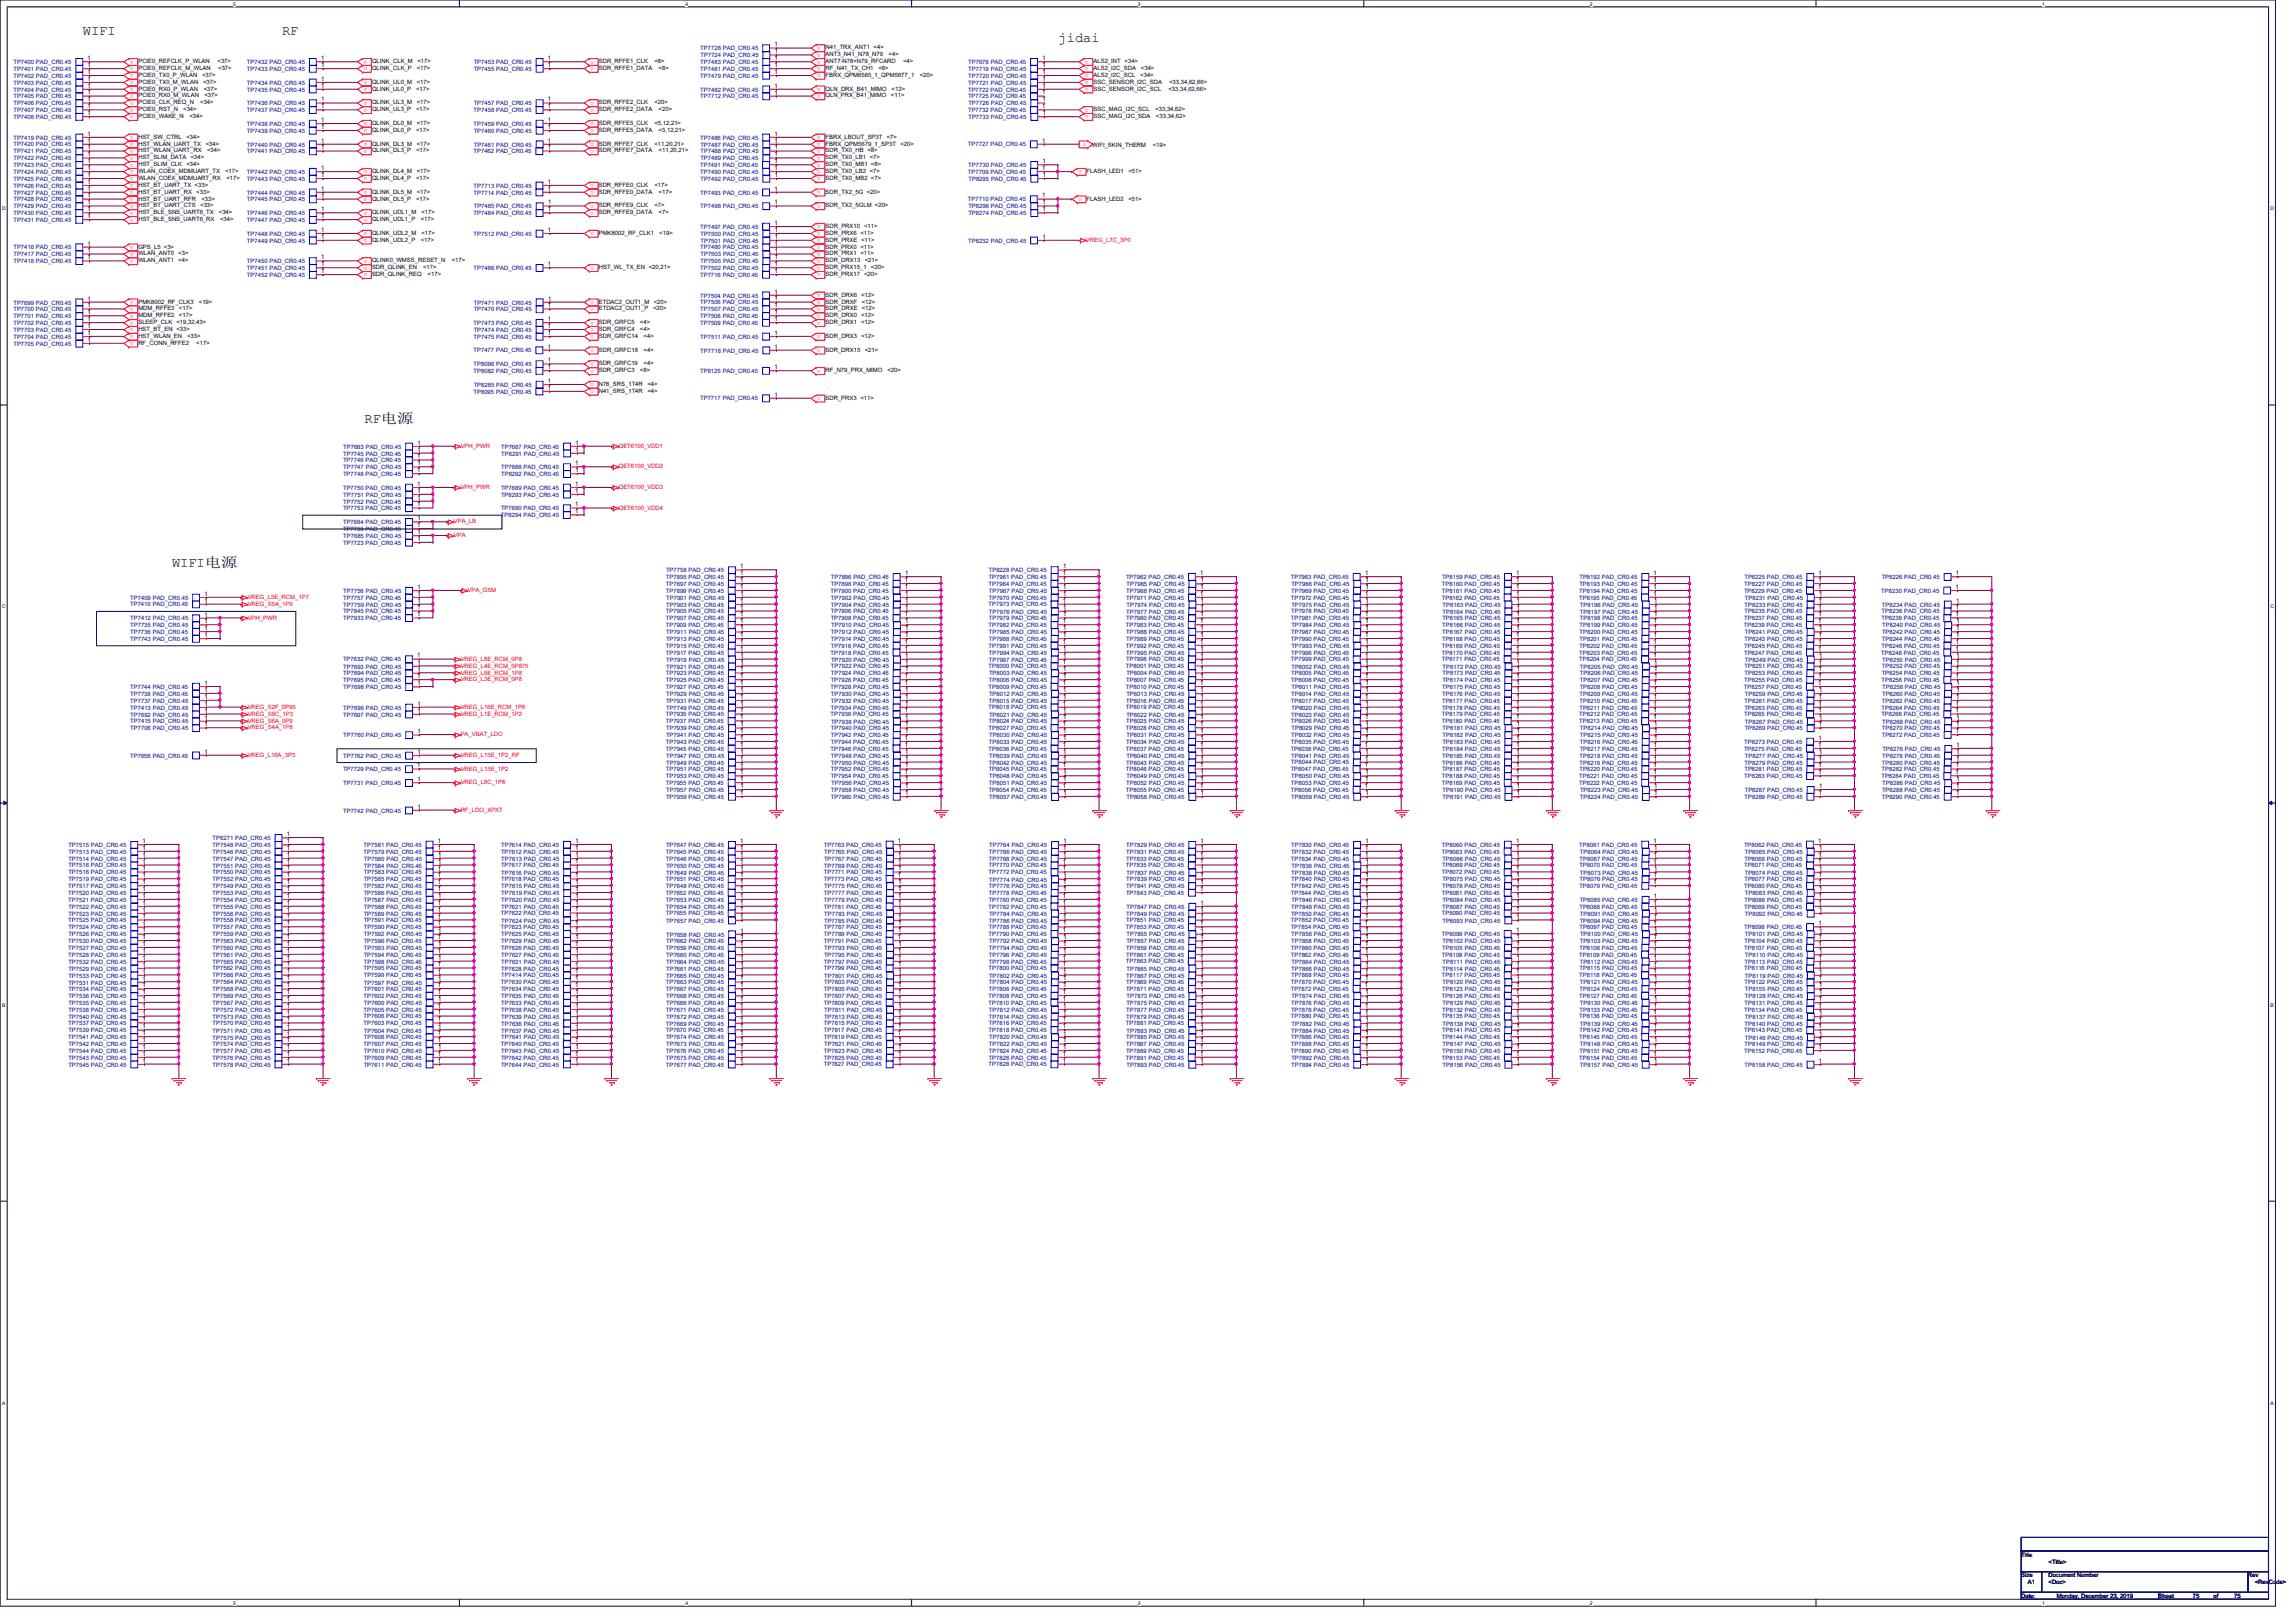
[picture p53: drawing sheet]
<svg xmlns="http://www.w3.org/2000/svg" width="297mm" height="210mm" viewBox="0 0 297 210" stroke-linecap="round" stroke-linejoin="round" font-family="sans-serif">
<defs><g id="words">
<g font-size="1.8">
<text x="10.7" y="4.5">WIFI</text>
<text x="36.5" y="4.5">RF</text>
<text x="136.9" y="5.4">jidai</text>
<text x="47.2" y="54.7">RF电电</text>
<text x="22.3" y="73.4">WIFI电电</text>
</g>
<g font-size=".8" fill="#000080">
<text x="1.7" y="11">TP7403 PAD_CR0.45</text>
<text x="1.7" y="8.3">TP7400 PAD_CR0.45</text>
<text x="1.7" y="10.1">TP7402 PAD_CR0.45</text>
<text x="1.7" y="11.9">TP7404 PAD_CR0.45</text>
<text x="1.7" y="9.2">TP7401 PAD_CR0.45</text>
<text x="31.9" y="11.8">TP7435 PAD_CR0.45</text>
<text x="31.9" y="9.2">TP7433 PAD_CR0.45</text>
<text x="31.9" y="11">TP7434 PAD_CR0.45</text>
<text x="32" y="8.3">TP7432 PAD_CR0.45</text>
<text x="61.3" y="8.3">TP7453 PAD_CR0.45</text>
<text x="61.3" y="9.2">TP7455 PAD_CR0.45</text>
<text x="90.6" y="6.5">TP7728 PAD_CR0.45</text>
<text x="90.6" y="10.1">TP7479 PAD_CR0.45</text>
<text x="90.6" y="11.8">TP7482 PAD_CR0.45</text>
<text x="90.6" y="8.3">TP7483 PAD_CR0.45</text>
<text x="90.6" y="9.2">TP7481 PAD_CR0.45</text>
<text x="90.6" y="7.4">TP7724 PAD_CR0.45</text>
<text x="125.2" y="11.8">TP7722 PAD_CR0.45</text>
<text x="125.3" y="8.3">TP7678 PAD_CR0.45</text>
<text x="125.3" y="11">TP7721 PAD_CR0.45</text>
<text x="125.3" y="9.2">TP7719 PAD_CR0.45</text>
<text x="125.3" y="10.1">TP7720 PAD_CR0.45</text>
<text x="1.7" y="12.7">TP7405 PAD_CR0.45</text>
<text x="1.7" y="14.5">TP7407 PAD_CR0.45</text>
<text x="1.7" y="15.4">TP7408 PAD_CR0.45</text>
<text x="1.7" y="13.6">TP7406 PAD_CR0.45</text>
<text x="31.9" y="17.2">TP7439 PAD_CR0.45</text>
<text x="31.9" y="16.3">TP7438 PAD_CR0.45</text>
<text x="31.9" y="14.5">TP7437 PAD_CR0.45</text>
<text x="32" y="13.6">TP7436 PAD_CR0.45</text>
<text x="61.3" y="16.3">TP7459 PAD_CR0.45</text>
<text x="61.3" y="14.5">TP7458 PAD_CR0.45</text>
<text x="61.3" y="13.6">TP7457 PAD_CR0.45</text>
<text x="61.3" y="17.2">TP7460 PAD_CR0.45</text>
<text x="90.6" y="12.7">TP7712 PAD_CR0.45</text>
<text x="125.2" y="12.7">TP7725 PAD_CR0.45</text>
<text x="125.2" y="14.5">TP7732 PAD_CR0.45</text>
<text x="125.3" y="13.6">TP7726 PAD_CR0.45</text>
<text x="125.3" y="15.4">TP7733 PAD_CR0.45</text>
<text x="1.7" y="20.7">TP7422 PAD_CR0.45</text>
<text x="1.7" y="19.8">TP7421 PAD_CR0.45</text>
<text x="1.7" y="19">TP7420 PAD_CR0.45</text>
<text x="1.7" y="23.4">TP7425 PAD_CR0.45</text>
<text x="1.7" y="22.5">TP7424 PAD_CR0.45</text>
<text x="1.7" y="18.1">TP7419 PAD_CR0.45</text>
<text x="1.7" y="21.6">TP7423 PAD_CR0.45</text>
<text x="31.9" y="23.4">TP7443 PAD_CR0.45</text>
<text x="31.9" y="22.5">TP7442 PAD_CR0.45</text>
<text x="31.9" y="19">TP7440 PAD_CR0.45</text>
<text x="32" y="19.8">TP7441 PAD_CR0.45</text>
<text x="61.3" y="19.8">TP7462 PAD_CR0.45</text>
<text x="61.3" y="19">TP7461 PAD_CR0.45</text>
<text x="90.6" y="21.6">TP7491 PAD_CR0.45</text>
<text x="90.6" y="18.1">TP7486 PAD_CR0.45</text>
<text x="90.6" y="22.5">TP7490 PAD_CR0.45</text>
<text x="90.6" y="19">TP7487 PAD_CR0.45</text>
<text x="90.6" y="20.7">TP7489 PAD_CR0.45</text>
<text x="90.6" y="23.4">TP7492 PAD_CR0.45</text>
<text x="90.6" y="19.9">TP7488 PAD_CR0.45</text>
<text x="125.2" y="19">TP7727 PAD_CR0.45</text>
<text x="125.2" y="22.5">TP7709 PAD_CR0.45</text>
<text x="125.3" y="21.6">TP7730 PAD_CR0.45</text>
<text x="125.3" y="23.4">TP8295 PAD_CR0.45</text>
<text x="1.7" y="26.1">TP7428 PAD_CR0.45</text>
<text x="1.7" y="27.8">TP7430 PAD_CR0.45</text>
<text x="1.7" y="28.7">TP7431 PAD_CR0.45</text>
<text x="1.7" y="25.2">TP7427 PAD_CR0.45</text>
<text x="1.7" y="27">TP7429 PAD_CR0.45</text>
<text x="1.7" y="24.3">TP7426 PAD_CR0.45</text>
<text x="31.9" y="25.2">TP7444 PAD_CR0.45</text>
<text x="31.9" y="28.7">TP7447 PAD_CR0.45</text>
<text x="32" y="27.8">TP7446 PAD_CR0.45</text>
<text x="32" y="26.1">TP7445 PAD_CR0.45</text>
<text x="61.3" y="25.2">TP7714 PAD_CR0.45</text>
<text x="61.3" y="24.3">TP7713 PAD_CR0.45</text>
<text x="61.3" y="27.8">TP7484 PAD_CR0.45</text>
<text x="61.3" y="27">TP7485 PAD_CR0.45</text>
<text x="90.6" y="29.6">TP7497 PAD_CR0.45</text>
<text x="90.6" y="25.2">TP7493 PAD_CR0.45</text>
<text x="90.6" y="27">TP7498 PAD_CR0.45</text>
<text x="125.2" y="26.1">TP7710 PAD_CR0.45</text>
<text x="125.3" y="27">TP8296 PAD_CR0.45</text>
<text x="125.3" y="27.9">TP8274 PAD_CR0.45</text>
<text x="1.7" y="32.3">TP7416 PAD_CR0.45</text>
<text x="1.7" y="34.1">TP7418 PAD_CR0.45</text>
<text x="1.7" y="33.2">TP7417 PAD_CR0.45</text>
<text x="31.9" y="30.5">TP7448 PAD_CR0.45</text>
<text x="31.9" y="34.1">TP7450 PAD_CR0.45</text>
<text x="32" y="35">TP7451 PAD_CR0.45</text>
<text x="32" y="31.4">TP7449 PAD_CR0.45</text>
<text x="32" y="35.8">TP7452 PAD_CR0.45</text>
<text x="61.3" y="30.5">TP7512 PAD_CR0.45</text>
<text x="61.3" y="35">TP7466 PAD_CR0.45</text>
<text x="90.6" y="35.8">TP7716 PAD_CR0.45</text>
<text x="90.6" y="32.3">TP7480 PAD_CR0.45</text>
<text x="90.6" y="35">TP7502 PAD_CR0.45</text>
<text x="90.6" y="30.5">TP7500 PAD_CR0.45</text>
<text x="90.6" y="34.1">TP7505 PAD_CR0.45</text>
<text x="90.6" y="33.2">TP7503 PAD_CR0.45</text>
<text x="90.6" y="31.4">TP7501 PAD_CR0.45</text>
<text x="125.3" y="31.4">TP8232 PAD_CR0.45</text>
<text x="1.7" y="41.2">TP7701 PAD_CR0.45</text>
<text x="1.7" y="40.3">TP7700 PAD_CR0.45</text>
<text x="1.7" y="39.4">TP7699 PAD_CR0.45</text>
<text x="61.3" y="40.3">TP7470 PAD_CR0.45</text>
<text x="61.3" y="39.4">TP7471 PAD_CR0.45</text>
<text x="90.6" y="41.2">TP7508 PAD_CR0.45</text>
<text x="90.6" y="39.4">TP7506 PAD_CR0.45</text>
<text x="90.6" y="38.5">TP7504 PAD_CR0.45</text>
<text x="90.6" y="40.3">TP7507 PAD_CR0.45</text>
<text x="1.7" y="42.9">TP7703 PAD_CR0.45</text>
<text x="1.7" y="42.1">TP7702 PAD_CR0.45</text>
<text x="1.7" y="43.8">TP7704 PAD_CR0.45</text>
<text x="1.7" y="44.7">TP7705 PAD_CR0.45</text>
<text x="61.3" y="45.6">TP7477 PAD_CR0.45</text>
<text x="61.3" y="42.1">TP7473 PAD_CR0.45</text>
<text x="61.3" y="47.4">TP8096 PAD_CR0.45</text>
<text x="61.3" y="43.8">TP7475 PAD_CR0.45</text>
<text x="61.3" y="43">TP7474 PAD_CR0.45</text>
<text x="90.6" y="42.1">TP7509 PAD_CR0.45</text>
<text x="90.6" y="43.8">TP7511 PAD_CR0.45</text>
<text x="90.6" y="45.6">TP7718 PAD_CR0.45</text>
<text x="61.3" y="50.9">TP8095 PAD_CR0.45</text>
<text x="61.3" y="48.3">TP8082 PAD_CR0.45</text>
<text x="61.3" y="50.1">TP8285 PAD_CR0.45</text>
<text x="90.6" y="48.3">TP8125 PAD_CR0.45</text>
<text x="90.6" y="51.8">TP7717 PAD_CR0.45</text>
<text x="44.4" y="59.8">TP7746 PAD_CR0.45</text>
<text x="44.4" y="59">TP7745 PAD_CR0.45</text>
<text x="44.4" y="58.1">TP7683 PAD_CR0.45</text>
<text x="64.8" y="58.1">TP7687 PAD_CR0.45</text>
<text x="64.8" y="59">TP8291 PAD_CR0.45</text>
<text x="44.4" y="61.6">TP7748 PAD_CR0.45</text>
<text x="44.4" y="63.4">TP7750 PAD_CR0.45</text>
<text x="44.4" y="65.2">TP7752 PAD_CR0.45</text>
<text x="44.4" y="60.7">TP7747 PAD_CR0.45</text>
<text x="44.4" y="64.3">TP7751 PAD_CR0.45</text>
<text x="64.8" y="63.4">TP7689 PAD_CR0.45</text>
<text x="64.8" y="64.3">TP8293 PAD_CR0.45</text>
<text x="64.8" y="60.7">TP7688 PAD_CR0.45</text>
<text x="64.8" y="61.6">TP8292 PAD_CR0.45</text>
<text x="44.4" y="66">TP7753 PAD_CR0.45</text>
<text x="44.4" y="68.7">TP7755 PAD_CR0.45</text>
<text x="44.4" y="67.8">TP7684 PAD_CR0.45</text>
<text x="44.4" y="70.5">TP7723 PAD_CR0.45</text>
<text x="44.4" y="69.6">TP7685 PAD_CR0.45</text>
<text x="64.8" y="66.9">TP8294 PAD_CR0.45</text>
<text x="64.8" y="66">TP7690 PAD_CR0.45</text>
<text x="16.8" y="77.6">TP7409 PAD_CR0.45</text>
<text x="44.4" y="77.6">TP7757 PAD_CR0.45</text>
<text x="44.4" y="76.7">TP7756 PAD_CR0.45</text>
<text x="86.1" y="76.7">TP7899 PAD_CR0.45</text>
<text x="86.2" y="75.8">TP7897 PAD_CR0.45</text>
<text x="86.2" y="74.9">TP7895 PAD_CR0.45</text>
<text x="86.2" y="74.1">TP7758 PAD_CR0.45</text>
<text x="86.2" y="77.6">TP7901 PAD_CR0.45</text>
<text x="107.5" y="76.7">TP7900 PAD_CR0.45</text>
<text x="107.5" y="75.8">TP7898 PAD_CR0.45</text>
<text x="107.5" y="74.9">TP7896 PAD_CR0.45</text>
<text x="107.5" y="77.6">TP7902 PAD_CR0.45</text>
<text x="127.9" y="75.8">TP7964 PAD_CR0.45</text>
<text x="127.9" y="74.9">TP7961 PAD_CR0.45</text>
<text x="127.9" y="74.1">TP8228 PAD_CR0.45</text>
<text x="127.9" y="77.6">TP7970 PAD_CR0.45</text>
<text x="127.9" y="76.7">TP7967 PAD_CR0.45</text>
<text x="145.7" y="74.9">TP7962 PAD_CR0.45</text>
<text x="145.7" y="77.6">TP7971 PAD_CR0.45</text>
<text x="145.7" y="76.7">TP7968 PAD_CR0.45</text>
<text x="145.7" y="75.9">TP7965 PAD_CR0.45</text>
<text x="167" y="74.9">TP7963 PAD_CR0.45</text>
<text x="167" y="77.6">TP7972 PAD_CR0.45</text>
<text x="167" y="76.7">TP7969 PAD_CR0.45</text>
<text x="167.1" y="75.9">TP7966 PAD_CR0.45</text>
<text x="186.5" y="77.6">TP8162 PAD_CR0.45</text>
<text x="186.5" y="76.7">TP8161 PAD_CR0.45</text>
<text x="186.5" y="75.8">TP8160 PAD_CR0.45</text>
<text x="186.6" y="74.9">TP8159 PAD_CR0.45</text>
<text x="204.3" y="77.6">TP8195 PAD_CR0.45</text>
<text x="204.3" y="76.7">TP8194 PAD_CR0.45</text>
<text x="204.3" y="75.8">TP8193 PAD_CR0.45</text>
<text x="204.3" y="74.9">TP8192 PAD_CR0.45</text>
<text x="225.6" y="76.7">TP8229 PAD_CR0.45</text>
<text x="225.7" y="75.8">TP8227 PAD_CR0.45</text>
<text x="225.7" y="74.9">TP8225 PAD_CR0.45</text>
<text x="225.7" y="77.6">TP8231 PAD_CR0.45</text>
<text x="243.4" y="76.7">TP8230 PAD_CR0.45</text>
<text x="243.4" y="74.9">TP8226 PAD_CR0.45</text>
<text x="16.8" y="82">TP7736 PAD_CR0.45</text>
<text x="16.8" y="78.5">TP7410 PAD_CR0.45</text>
<text x="16.8" y="82.9">TP7743 PAD_CR0.45</text>
<text x="16.8" y="81.2">TP7735 PAD_CR0.45</text>
<text x="16.8" y="80.3">TP7412 PAD_CR0.45</text>
<text x="44.4" y="79.4">TP7845 PAD_CR0.45</text>
<text x="44.4" y="80.3">TP7933 PAD_CR0.45</text>
<text x="44.4" y="78.5">TP7759 PAD_CR0.45</text>
<text x="86.1" y="81.1">TP7909 PAD_CR0.45</text>
<text x="86.1" y="80.3">TP7907 PAD_CR0.45</text>
<text x="86.2" y="83.8">TP7915 PAD_CR0.45</text>
<text x="86.2" y="79.4">TP7905 PAD_CR0.45</text>
<text x="86.2" y="83">TP7913 PAD_CR0.45</text>
<text x="86.2" y="78.5">TP7903 PAD_CR0.45</text>
<text x="86.2" y="82.1">TP7911 PAD_CR0.45</text>
<text x="107.5" y="80.3">TP7908 PAD_CR0.45</text>
<text x="107.5" y="83.8">TP7916 PAD_CR0.45</text>
<text x="107.5" y="79.4">TP7906 PAD_CR0.45</text>
<text x="107.5" y="82.9">TP7914 PAD_CR0.45</text>
<text x="107.5" y="78.5">TP7904 PAD_CR0.45</text>
<text x="107.5" y="82.1">TP7912 PAD_CR0.45</text>
<text x="107.5" y="81.2">TP7910 PAD_CR0.45</text>
<text x="127.9" y="78.5">TP7973 PAD_CR0.45</text>
<text x="127.9" y="81.1">TP7982 PAD_CR0.45</text>
<text x="127.9" y="83.8">TP7991 PAD_CR0.45</text>
<text x="127.9" y="80.3">TP7979 PAD_CR0.45</text>
<text x="127.9" y="82.9">TP7988 PAD_CR0.45</text>
<text x="127.9" y="79.4">TP7976 PAD_CR0.45</text>
<text x="127.9" y="82.1">TP7985 PAD_CR0.45</text>
<text x="145.7" y="81.1">TP7983 PAD_CR0.45</text>
<text x="145.7" y="83.8">TP7992 PAD_CR0.45</text>
<text x="145.7" y="80.3">TP7980 PAD_CR0.45</text>
<text x="145.7" y="82.9">TP7989 PAD_CR0.45</text>
<text x="145.7" y="79.4">TP7977 PAD_CR0.45</text>
<text x="145.7" y="82.1">TP7986 PAD_CR0.45</text>
<text x="145.7" y="78.5">TP7974 PAD_CR0.45</text>
<text x="167" y="80.3">TP7981 PAD_CR0.45</text>
<text x="167" y="82.9">TP7990 PAD_CR0.45</text>
<text x="167" y="79.4">TP7978 PAD_CR0.45</text>
<text x="167" y="82.1">TP7987 PAD_CR0.45</text>
<text x="167.1" y="78.5">TP7975 PAD_CR0.45</text>
<text x="167.1" y="81.2">TP7984 PAD_CR0.45</text>
<text x="167.1" y="83.9">TP7993 PAD_CR0.45</text>
<text x="186.6" y="83.8">TP8169 PAD_CR0.45</text>
<text x="186.6" y="82.9">TP8168 PAD_CR0.45</text>
<text x="186.6" y="82.1">TP8167 PAD_CR0.45</text>
<text x="186.6" y="81.2">TP8166 PAD_CR0.45</text>
<text x="186.6" y="80.3">TP8165 PAD_CR0.45</text>
<text x="186.6" y="79.4">TP8164 PAD_CR0.45</text>
<text x="186.6" y="78.5">TP8163 PAD_CR0.45</text>
<text x="204.3" y="83.8">TP8202 PAD_CR0.45</text>
<text x="204.3" y="82.9">TP8201 PAD_CR0.45</text>
<text x="204.4" y="82.1">TP8200 PAD_CR0.45</text>
<text x="204.4" y="81.2">TP8199 PAD_CR0.45</text>
<text x="204.4" y="80.3">TP8198 PAD_CR0.45</text>
<text x="204.4" y="79.4">TP8197 PAD_CR0.45</text>
<text x="204.4" y="78.5">TP8196 PAD_CR0.45</text>
<text x="225.6" y="81.1">TP8239 PAD_CR0.45</text>
<text x="225.6" y="80.3">TP8237 PAD_CR0.45</text>
<text x="225.7" y="83.8">TP8245 PAD_CR0.45</text>
<text x="225.7" y="79.4">TP8235 PAD_CR0.45</text>
<text x="225.7" y="82.9">TP8243 PAD_CR0.45</text>
<text x="225.7" y="78.5">TP8233 PAD_CR0.45</text>
<text x="225.7" y="82.1">TP8241 PAD_CR0.45</text>
<text x="243.4" y="80.3">TP8238 PAD_CR0.45</text>
<text x="243.4" y="83.8">TP8246 PAD_CR0.45</text>
<text x="243.4" y="79.4">TP8236 PAD_CR0.45</text>
<text x="243.5" y="82.9">TP8244 PAD_CR0.45</text>
<text x="243.5" y="78.5">TP8234 PAD_CR0.45</text>
<text x="243.5" y="82.1">TP8242 PAD_CR0.45</text>
<text x="243.5" y="81.2">TP8240 PAD_CR0.45</text>
<text x="16.8" y="89.1">TP7744 PAD_CR0.45</text>
<text x="44.4" y="85.6">TP7632 PAD_CR0.45</text>
<text x="44.4" y="88.3">TP7695 PAD_CR0.45</text>
<text x="44.4" y="86.5">TP7693 PAD_CR0.45</text>
<text x="44.4" y="89.2">TP7698 PAD_CR0.45</text>
<text x="44.4" y="87.4">TP7694 PAD_CR0.45</text>
<text x="86.1" y="89.1">TP7927 PAD_CR0.45</text>
<text x="86.1" y="84.7">TP7917 PAD_CR0.45</text>
<text x="86.1" y="88.3">TP7925 PAD_CR0.45</text>
<text x="86.2" y="87.4">TP7923 PAD_CR0.45</text>
<text x="86.2" y="86.5">TP7921 PAD_CR0.45</text>
<text x="86.2" y="85.6">TP7919 PAD_CR0.45</text>
<text x="107.5" y="89.1">TP7928 PAD_CR0.45</text>
<text x="107.5" y="84.7">TP7918 PAD_CR0.45</text>
<text x="107.5" y="88.3">TP7926 PAD_CR0.45</text>
<text x="107.5" y="87.4">TP7924 PAD_CR0.45</text>
<text x="107.5" y="86.5">TP7922 PAD_CR0.45</text>
<text x="107.5" y="85.6">TP7920 PAD_CR0.45</text>
<text x="127.9" y="86.5">TP8000 PAD_CR0.45</text>
<text x="127.9" y="89.1">TP8009 PAD_CR0.45</text>
<text x="127.9" y="85.6">TP7997 PAD_CR0.45</text>
<text x="127.9" y="88.3">TP8006 PAD_CR0.45</text>
<text x="127.9" y="84.7">TP7994 PAD_CR0.45</text>
<text x="128" y="87.4">TP8003 PAD_CR0.45</text>
<text x="145.7" y="86.5">TP8001 PAD_CR0.45</text>
<text x="145.7" y="89.1">TP8010 PAD_CR0.45</text>
<text x="145.7" y="85.6">TP7998 PAD_CR0.45</text>
<text x="145.7" y="88.3">TP8007 PAD_CR0.45</text>
<text x="145.7" y="84.7">TP7995 PAD_CR0.45</text>
<text x="145.7" y="87.4">TP8004 PAD_CR0.45</text>
<text x="167" y="85.6">TP7999 PAD_CR0.45</text>
<text x="167" y="88.3">TP8008 PAD_CR0.45</text>
<text x="167" y="84.7">TP7996 PAD_CR0.45</text>
<text x="167" y="87.4">TP8005 PAD_CR0.45</text>
<text x="167.1" y="86.5">TP8002 PAD_CR0.45</text>
<text x="167.1" y="89.2">TP8011 PAD_CR0.45</text>
<text x="186.5" y="85.6">TP8171 PAD_CR0.45</text>
<text x="186.5" y="84.7">TP8170 PAD_CR0.45</text>
<text x="186.6" y="89.2">TP8175 PAD_CR0.45</text>
<text x="186.6" y="88.3">TP8174 PAD_CR0.45</text>
<text x="186.6" y="87.4">TP8173 PAD_CR0.45</text>
<text x="186.6" y="86.5">TP8172 PAD_CR0.45</text>
<text x="204.3" y="85.6">TP8204 PAD_CR0.45</text>
<text x="204.3" y="84.7">TP8203 PAD_CR0.45</text>
<text x="204.4" y="89.2">TP8208 PAD_CR0.45</text>
<text x="204.4" y="88.3">TP8207 PAD_CR0.45</text>
<text x="204.4" y="87.4">TP8206 PAD_CR0.45</text>
<text x="204.4" y="86.5">TP8205 PAD_CR0.45</text>
<text x="225.6" y="89.1">TP8257 PAD_CR0.45</text>
<text x="225.6" y="84.7">TP8247 PAD_CR0.45</text>
<text x="225.7" y="88.3">TP8255 PAD_CR0.45</text>
<text x="225.7" y="87.4">TP8253 PAD_CR0.45</text>
<text x="225.7" y="86.5">TP8251 PAD_CR0.45</text>
<text x="225.7" y="85.6">TP8249 PAD_CR0.45</text>
<text x="243.4" y="84.7">TP8248 PAD_CR0.45</text>
<text x="243.4" y="88.3">TP8256 PAD_CR0.45</text>
<text x="243.4" y="87.4">TP8254 PAD_CR0.45</text>
<text x="243.5" y="86.5">TP8252 PAD_CR0.45</text>
<text x="243.5" y="85.6">TP8250 PAD_CR0.45</text>
<text x="243.5" y="89.2">TP8258 PAD_CR0.45</text>
<text x="16.8" y="90">TP7738 PAD_CR0.45</text>
<text x="16.8" y="92.7">TP7692 PAD_CR0.45</text>
<text x="16.8" y="94.5">TP7706 PAD_CR0.45</text>
<text x="16.8" y="90.9">TP7737 PAD_CR0.45</text>
<text x="16.8" y="93.6">TP7415 PAD_CR0.45</text>
<text x="16.8" y="91.8">TP7413 PAD_CR0.45</text>
<text x="44.4" y="92.7">TP7697 PAD_CR0.45</text>
<text x="44.4" y="91.9">TP7696 PAD_CR0.45</text>
<text x="44.4" y="95.4">TP7760 PAD_CR0.45</text>
<text x="86.1" y="93.6">TP7937 PAD_CR0.45</text>
<text x="86.1" y="92.7">TP7935 PAD_CR0.45</text>
<text x="86.2" y="95.4">TP7941 PAD_CR0.45</text>
<text x="86.2" y="91">TP7931 PAD_CR0.45</text>
<text x="86.2" y="91.8">TP7749 PAD_CR0.45</text>
<text x="86.2" y="94.5">TP7939 PAD_CR0.45</text>
<text x="86.2" y="90.1">TP7929 PAD_CR0.45</text>
<text x="107.5" y="92.7">TP7936 PAD_CR0.45</text>
<text x="107.5" y="91.8">TP7934 PAD_CR0.45</text>
<text x="107.5" y="95.4">TP7942 PAD_CR0.45</text>
<text x="107.5" y="90.9">TP7932 PAD_CR0.45</text>
<text x="107.5" y="94.5">TP7940 PAD_CR0.45</text>
<text x="107.5" y="90.1">TP7930 PAD_CR0.45</text>
<text x="107.5" y="93.6">TP7938 PAD_CR0.45</text>
<text x="127.9" y="91.8">TP8018 PAD_CR0.45</text>
<text x="127.9" y="94.5">TP8027 PAD_CR0.45</text>
<text x="127.9" y="90.9">TP8015 PAD_CR0.45</text>
<text x="127.9" y="93.6">TP8024 PAD_CR0.45</text>
<text x="128" y="90.1">TP8012 PAD_CR0.45</text>
<text x="128" y="92.7">TP8021 PAD_CR0.45</text>
<text x="128" y="95.4">TP8030 PAD_CR0.45</text>
<text x="145.7" y="91.8">TP8019 PAD_CR0.45</text>
<text x="145.7" y="94.5">TP8028 PAD_CR0.45</text>
<text x="145.7" y="90.9">TP8016 PAD_CR0.45</text>
<text x="145.7" y="93.6">TP8025 PAD_CR0.45</text>
<text x="145.7" y="90.1">TP8013 PAD_CR0.45</text>
<text x="145.7" y="92.7">TP8022 PAD_CR0.45</text>
<text x="145.7" y="95.4">TP8031 PAD_CR0.45</text>
<text x="167" y="90.9">TP8017 PAD_CR0.45</text>
<text x="167" y="93.6">TP8026 PAD_CR0.45</text>
<text x="167" y="90.1">TP8014 PAD_CR0.45</text>
<text x="167" y="92.7">TP8023 PAD_CR0.45</text>
<text x="167" y="95.4">TP8032 PAD_CR0.45</text>
<text x="167.1" y="91.9">TP8020 PAD_CR0.45</text>
<text x="167.1" y="94.5">TP8029 PAD_CR0.45</text>
<text x="186.5" y="93.6">TP8180 PAD_CR0.45</text>
<text x="186.5" y="92.7">TP8179 PAD_CR0.45</text>
<text x="186.6" y="91.8">TP8178 PAD_CR0.45</text>
<text x="186.6" y="90.9">TP8177 PAD_CR0.45</text>
<text x="186.6" y="90.1">TP8176 PAD_CR0.45</text>
<text x="186.6" y="95.4">TP8182 PAD_CR0.45</text>
<text x="186.6" y="94.5">TP8181 PAD_CR0.45</text>
<text x="204.3" y="93.6">TP8213 PAD_CR0.45</text>
<text x="204.3" y="92.7">TP8212 PAD_CR0.45</text>
<text x="204.3" y="91.8">TP8211 PAD_CR0.45</text>
<text x="204.3" y="90.9">TP8210 PAD_CR0.45</text>
<text x="204.4" y="90.1">TP8209 PAD_CR0.45</text>
<text x="204.4" y="95.4">TP8215 PAD_CR0.45</text>
<text x="204.4" y="94.5">TP8214 PAD_CR0.45</text>
<text x="225.6" y="92.7">TP8265 PAD_CR0.45</text>
<text x="225.7" y="91.8">TP8263 PAD_CR0.45</text>
<text x="225.7" y="90.9">TP8261 PAD_CR0.45</text>
<text x="225.7" y="94.5">TP8269 PAD_CR0.45</text>
<text x="225.7" y="90.1">TP8259 PAD_CR0.45</text>
<text x="225.7" y="93.6">TP8267 PAD_CR0.45</text>
<text x="243.4" y="92.7">TP8266 PAD_CR0.45</text>
<text x="243.4" y="91.8">TP8264 PAD_CR0.45</text>
<text x="243.4" y="95.4">TP8272 PAD_CR0.45</text>
<text x="243.5" y="90.9">TP8262 PAD_CR0.45</text>
<text x="243.5" y="94.5">TP8270 PAD_CR0.45</text>
<text x="243.5" y="90.1">TP8260 PAD_CR0.45</text>
<text x="243.5" y="93.6">TP8268 PAD_CR0.45</text>
<text x="16.8" y="98">TP7656 PAD_CR0.45</text>
<text x="44.4" y="99.8">TP7729 PAD_CR0.45</text>
<text x="44.4" y="101.6">TP7731 PAD_CR0.45</text>
<text x="44.4" y="98.1">TP7762 PAD_CR0.45</text>
<text x="86.1" y="101.6">TP7955 PAD_CR0.45</text>
<text x="86.1" y="97.1">TP7945 PAD_CR0.45</text>
<text x="86.1" y="100.7">TP7953 PAD_CR0.45</text>
<text x="86.2" y="96.3">TP7943 PAD_CR0.45</text>
<text x="86.2" y="99.8">TP7951 PAD_CR0.45</text>
<text x="86.2" y="99">TP7949 PAD_CR0.45</text>
<text x="86.2" y="98.1">TP7947 PAD_CR0.45</text>
<text x="107.5" y="97.1">TP7946 PAD_CR0.45</text>
<text x="107.5" y="100.7">TP7954 PAD_CR0.45</text>
<text x="107.5" y="96.3">TP7944 PAD_CR0.45</text>
<text x="107.5" y="99.8">TP7952 PAD_CR0.45</text>
<text x="107.5" y="98.9">TP7950 PAD_CR0.45</text>
<text x="107.5" y="98.1">TP7948 PAD_CR0.45</text>
<text x="107.5" y="101.6">TP7956 PAD_CR0.45</text>
<text x="127.9" y="97.1">TP8036 PAD_CR0.45</text>
<text x="127.9" y="99.8">TP8045 PAD_CR0.45</text>
<text x="127.9" y="96.3">TP8033 PAD_CR0.45</text>
<text x="127.9" y="98.9">TP8042 PAD_CR0.45</text>
<text x="127.9" y="101.6">TP8051 PAD_CR0.45</text>
<text x="128" y="98.1">TP8039 PAD_CR0.45</text>
<text x="128" y="100.7">TP8048 PAD_CR0.45</text>
<text x="145.7" y="97.1">TP8037 PAD_CR0.45</text>
<text x="145.7" y="99.8">TP8046 PAD_CR0.45</text>
<text x="145.7" y="96.3">TP8034 PAD_CR0.45</text>
<text x="145.7" y="98.9">TP8043 PAD_CR0.45</text>
<text x="145.7" y="101.6">TP8052 PAD_CR0.45</text>
<text x="145.7" y="98.1">TP8040 PAD_CR0.45</text>
<text x="145.7" y="100.7">TP8049 PAD_CR0.45</text>
<text x="167" y="97.1">TP8038 PAD_CR0.45</text>
<text x="167" y="99.8">TP8047 PAD_CR0.45</text>
<text x="167" y="96.3">TP8035 PAD_CR0.45</text>
<text x="167" y="98.9">TP8044 PAD_CR0.45</text>
<text x="167" y="101.6">TP8053 PAD_CR0.45</text>
<text x="167" y="98.1">TP8041 PAD_CR0.45</text>
<text x="167" y="100.7">TP8050 PAD_CR0.45</text>
<text x="186.5" y="101.6">TP8189 PAD_CR0.45</text>
<text x="186.5" y="100.7">TP8188 PAD_CR0.45</text>
<text x="186.6" y="99.8">TP8187 PAD_CR0.45</text>
<text x="186.6" y="98.9">TP8186 PAD_CR0.45</text>
<text x="186.6" y="98.1">TP8185 PAD_CR0.45</text>
<text x="186.6" y="97.2">TP8184 PAD_CR0.45</text>
<text x="186.6" y="96.3">TP8183 PAD_CR0.45</text>
<text x="204.3" y="101.6">TP8222 PAD_CR0.45</text>
<text x="204.3" y="100.7">TP8221 PAD_CR0.45</text>
<text x="204.3" y="99.8">TP8220 PAD_CR0.45</text>
<text x="204.3" y="98.9">TP8219 PAD_CR0.45</text>
<text x="204.4" y="98.1">TP8218 PAD_CR0.45</text>
<text x="204.4" y="97.2">TP8217 PAD_CR0.45</text>
<text x="204.4" y="96.3">TP8216 PAD_CR0.45</text>
<text x="225.6" y="97.1">TP8275 PAD_CR0.45</text>
<text x="225.6" y="100.7">TP8283 PAD_CR0.45</text>
<text x="225.7" y="96.3">TP8273 PAD_CR0.45</text>
<text x="225.7" y="99.8">TP8281 PAD_CR0.45</text>
<text x="225.7" y="99">TP8279 PAD_CR0.45</text>
<text x="225.7" y="98.1">TP8277 PAD_CR0.45</text>
<text x="243.4" y="100.7">TP8284 PAD_CR0.45</text>
<text x="243.4" y="99.8">TP8282 PAD_CR0.45</text>
<text x="243.5" y="98.9">TP8280 PAD_CR0.45</text>
<text x="243.5" y="98.1">TP8278 PAD_CR0.45</text>
<text x="243.5" y="101.6">TP8286 PAD_CR0.45</text>
<text x="243.5" y="97.2">TP8276 PAD_CR0.45</text>
<text x="44.4" y="105.2">TP7742 PAD_CR0.45</text>
<text x="86.2" y="103.4">TP7959 PAD_CR0.45</text>
<text x="86.2" y="102.5">TP7957 PAD_CR0.45</text>
<text x="107.5" y="103.4">TP7960 PAD_CR0.45</text>
<text x="107.5" y="102.5">TP7958 PAD_CR0.45</text>
<text x="127.9" y="102.5">TP8054 PAD_CR0.45</text>
<text x="128" y="103.4">TP8057 PAD_CR0.45</text>
<text x="145.7" y="102.5">TP8055 PAD_CR0.45</text>
<text x="145.7" y="103.4">TP8058 PAD_CR0.45</text>
<text x="167" y="102.5">TP8056 PAD_CR0.45</text>
<text x="167" y="103.4">TP8059 PAD_CR0.45</text>
<text x="186.6" y="103.4">TP8191 PAD_CR0.45</text>
<text x="186.6" y="102.5">TP8190 PAD_CR0.45</text>
<text x="204.4" y="103.4">TP8224 PAD_CR0.45</text>
<text x="204.4" y="102.5">TP8223 PAD_CR0.45</text>
<text x="225.7" y="103.4">TP8289 PAD_CR0.45</text>
<text x="225.7" y="102.5">TP8287 PAD_CR0.45</text>
<text x="243.5" y="103.4">TP8290 PAD_CR0.45</text>
<text x="243.5" y="102.5">TP8288 PAD_CR0.45</text>
<text x="8.8" y="112.3">TP7518 PAD_CR0.45</text>
<text x="8.8" y="113.2">TP7516 PAD_CR0.45</text>
<text x="8.8" y="111.4">TP7514 PAD_CR0.45</text>
<text x="8.8" y="110.5">TP7513 PAD_CR0.45</text>
<text x="8.8" y="109.6">TP7515 PAD_CR0.45</text>
<text x="27.5" y="110.5">TP7546 PAD_CR0.45</text>
<text x="27.5" y="113.2">TP7550 PAD_CR0.45</text>
<text x="27.5" y="112.3">TP7551 PAD_CR0.45</text>
<text x="27.5" y="108.7">TP8271 PAD_CR0.45</text>
<text x="27.5" y="111.4">TP7547 PAD_CR0.45</text>
<text x="27.5" y="109.6">TP7548 PAD_CR0.45</text>
<text x="47" y="109.6">TP7581 PAD_CR0.45</text>
<text x="47" y="110.5">TP7579 PAD_CR0.45</text>
<text x="47.1" y="113.2">TP7583 PAD_CR0.45</text>
<text x="47.1" y="112.3">TP7584 PAD_CR0.45</text>
<text x="47.1" y="111.4">TP7580 PAD_CR0.45</text>
<text x="64.8" y="112.3">TP7617 PAD_CR0.45</text>
<text x="64.8" y="110.5">TP7612 PAD_CR0.45</text>
<text x="64.8" y="109.6">TP7614 PAD_CR0.45</text>
<text x="64.8" y="113.2">TP7616 PAD_CR0.45</text>
<text x="64.8" y="111.4">TP7613 PAD_CR0.45</text>
<text x="86.1" y="110.5">TP7645 PAD_CR0.45</text>
<text x="86.2" y="111.4">TP7646 PAD_CR0.45</text>
<text x="86.2" y="112.3">TP7650 PAD_CR0.45</text>
<text x="86.2" y="109.6">TP7647 PAD_CR0.45</text>
<text x="86.2" y="113.2">TP7649 PAD_CR0.45</text>
<text x="106.6" y="109.6">TP7763 PAD_CR0.45</text>
<text x="106.6" y="113.1">TP7771 PAD_CR0.45</text>
<text x="106.6" y="112.3">TP7769 PAD_CR0.45</text>
<text x="106.6" y="111.4">TP7767 PAD_CR0.45</text>
<text x="106.6" y="110.5">TP7765 PAD_CR0.45</text>
<text x="127.9" y="113.1">TP7772 PAD_CR0.45</text>
<text x="127.9" y="112.3">TP7770 PAD_CR0.45</text>
<text x="127.9" y="111.4">TP7768 PAD_CR0.45</text>
<text x="127.9" y="110.5">TP7766 PAD_CR0.45</text>
<text x="128" y="109.6">TP7764 PAD_CR0.45</text>
<text x="145.7" y="112.2">TP7835 PAD_CR0.45</text>
<text x="145.7" y="111.4">TP7833 PAD_CR0.45</text>
<text x="145.7" y="110.5">TP7831 PAD_CR0.45</text>
<text x="145.7" y="109.6">TP7829 PAD_CR0.45</text>
<text x="145.7" y="113.2">TP7837 PAD_CR0.45</text>
<text x="167" y="111.4">TP7834 PAD_CR0.45</text>
<text x="167" y="110.5">TP7832 PAD_CR0.45</text>
<text x="167" y="109.6">TP7830 PAD_CR0.45</text>
<text x="167.1" y="113.2">TP7838 PAD_CR0.45</text>
<text x="167.1" y="112.3">TP7836 PAD_CR0.45</text>
<text x="186.5" y="110.5">TP8063 PAD_CR0.45</text>
<text x="186.5" y="113.1">TP8072 PAD_CR0.45</text>
<text x="186.5" y="109.6">TP8060 PAD_CR0.45</text>
<text x="186.6" y="112.3">TP8069 PAD_CR0.45</text>
<text x="186.6" y="111.4">TP8066 PAD_CR0.45</text>
<text x="204.3" y="109.6">TP8061 PAD_CR0.45</text>
<text x="204.3" y="112.3">TP8070 PAD_CR0.45</text>
<text x="204.4" y="111.4">TP8067 PAD_CR0.45</text>
<text x="204.4" y="110.5">TP8064 PAD_CR0.45</text>
<text x="204.4" y="113.2">TP8073 PAD_CR0.45</text>
<text x="225.6" y="109.6">TP8062 PAD_CR0.45</text>
<text x="225.6" y="112.2">TP8071 PAD_CR0.45</text>
<text x="225.7" y="111.4">TP8068 PAD_CR0.45</text>
<text x="225.7" y="110.5">TP8065 PAD_CR0.45</text>
<text x="225.7" y="113.2">TP8074 PAD_CR0.45</text>
<text x="8.8" y="119.3">TP7525 PAD_CR0.45</text>
<text x="8.8" y="114.9">TP7517 PAD_CR0.45</text>
<text x="8.8" y="116.7">TP7521 PAD_CR0.45</text>
<text x="8.8" y="115.8">TP7520 PAD_CR0.45</text>
<text x="8.8" y="117.6">TP7522 PAD_CR0.45</text>
<text x="8.8" y="114.1">TP7519 PAD_CR0.45</text>
<text x="8.8" y="118.5">TP7523 PAD_CR0.45</text>
<text x="27.5" y="117.6">TP7555 PAD_CR0.45</text>
<text x="27.5" y="119.4">TP7558 PAD_CR0.45</text>
<text x="27.5" y="114.1">TP7552 PAD_CR0.45</text>
<text x="27.5" y="116.7">TP7554 PAD_CR0.45</text>
<text x="27.5" y="118.5">TP7556 PAD_CR0.45</text>
<text x="27.5" y="115.8">TP7553 PAD_CR0.45</text>
<text x="27.5" y="115">TP7549 PAD_CR0.45</text>
<text x="47" y="114.9">TP7582 PAD_CR0.45</text>
<text x="47" y="115.8">TP7586 PAD_CR0.45</text>
<text x="47.1" y="118.5">TP7589 PAD_CR0.45</text>
<text x="47.1" y="119.4">TP7591 PAD_CR0.45</text>
<text x="47.1" y="114">TP7585 PAD_CR0.45</text>
<text x="47.1" y="117.6">TP7588 PAD_CR0.45</text>
<text x="47.1" y="116.7">TP7587 PAD_CR0.45</text>
<text x="64.8" y="118.5">TP7622 PAD_CR0.45</text>
<text x="64.8" y="114">TP7618 PAD_CR0.45</text>
<text x="64.8" y="117.6">TP7621 PAD_CR0.45</text>
<text x="64.8" y="115.8">TP7619 PAD_CR0.45</text>
<text x="64.8" y="116.7">TP7620 PAD_CR0.45</text>
<text x="64.8" y="119.4">TP7624 PAD_CR0.45</text>
<text x="64.8" y="115">TP7615 PAD_CR0.45</text>
<text x="86.1" y="118.5">TP7655 PAD_CR0.45</text>
<text x="86.1" y="115.8">TP7652 PAD_CR0.45</text>
<text x="86.1" y="114">TP7651 PAD_CR0.45</text>
<text x="86.1" y="114.9">TP7648 PAD_CR0.45</text>
<text x="86.2" y="117.6">TP7654 PAD_CR0.45</text>
<text x="86.2" y="116.7">TP7653 PAD_CR0.45</text>
<text x="86.2" y="119.4">TP7657 PAD_CR0.45</text>
<text x="106.6" y="114">TP7773 PAD_CR0.45</text>
<text x="106.6" y="117.6">TP7781 PAD_CR0.45</text>
<text x="106.6" y="116.7">TP7779 PAD_CR0.45</text>
<text x="106.6" y="115.8">TP7777 PAD_CR0.45</text>
<text x="106.6" y="119.4">TP7785 PAD_CR0.45</text>
<text x="106.6" y="115">TP7775 PAD_CR0.45</text>
<text x="106.6" y="118.5">TP7783 PAD_CR0.45</text>
<text x="127.9" y="117.6">TP7782 PAD_CR0.45</text>
<text x="127.9" y="116.7">TP7780 PAD_CR0.45</text>
<text x="127.9" y="115.8">TP7778 PAD_CR0.45</text>
<text x="127.9" y="119.4">TP7786 PAD_CR0.45</text>
<text x="127.9" y="115">TP7776 PAD_CR0.45</text>
<text x="128" y="118.5">TP7784 PAD_CR0.45</text>
<text x="128" y="114.1">TP7774 PAD_CR0.45</text>
<text x="145.7" y="115.8">TP7843 PAD_CR0.45</text>
<text x="145.7" y="119.4">TP7851 PAD_CR0.45</text>
<text x="145.7" y="114.9">TP7841 PAD_CR0.45</text>
<text x="145.7" y="118.5">TP7849 PAD_CR0.45</text>
<text x="145.7" y="114.1">TP7839 PAD_CR0.45</text>
<text x="145.7" y="117.6">TP7847 PAD_CR0.45</text>
<text x="167" y="115.8">TP7844 PAD_CR0.45</text>
<text x="167" y="119.4">TP7852 PAD_CR0.45</text>
<text x="167" y="114.9">TP7842 PAD_CR0.45</text>
<text x="167" y="118.5">TP7850 PAD_CR0.45</text>
<text x="167" y="114.1">TP7840 PAD_CR0.45</text>
<text x="167" y="117.6">TP7848 PAD_CR0.45</text>
<text x="167.1" y="116.7">TP7846 PAD_CR0.45</text>
<text x="186.5" y="115.8">TP8081 PAD_CR0.45</text>
<text x="186.5" y="118.5">TP8090 PAD_CR0.45</text>
<text x="186.6" y="114.9">TP8078 PAD_CR0.45</text>
<text x="186.6" y="117.6">TP8087 PAD_CR0.45</text>
<text x="186.6" y="114.1">TP8075 PAD_CR0.45</text>
<text x="186.6" y="116.7">TP8084 PAD_CR0.45</text>
<text x="186.6" y="119.4">TP8093 PAD_CR0.45</text>
<text x="204.3" y="114.9">TP8079 PAD_CR0.45</text>
<text x="204.3" y="117.6">TP8088 PAD_CR0.45</text>
<text x="204.4" y="114.1">TP8076 PAD_CR0.45</text>
<text x="204.4" y="116.7">TP8085 PAD_CR0.45</text>
<text x="204.4" y="119.4">TP8094 PAD_CR0.45</text>
<text x="204.4" y="118.5">TP8091 PAD_CR0.45</text>
<text x="225.6" y="114.9">TP8080 PAD_CR0.45</text>
<text x="225.6" y="117.6">TP8089 PAD_CR0.45</text>
<text x="225.7" y="114">TP8077 PAD_CR0.45</text>
<text x="225.7" y="116.7">TP8086 PAD_CR0.45</text>
<text x="225.7" y="115.8">TP8083 PAD_CR0.45</text>
<text x="225.7" y="118.5">TP8092 PAD_CR0.45</text>
<text x="8.8" y="123.8">TP7528 PAD_CR0.45</text>
<text x="8.8" y="122.9">TP7527 PAD_CR0.45</text>
<text x="8.8" y="122">TP7530 PAD_CR0.45</text>
<text x="8.8" y="120.3">TP7524 PAD_CR0.45</text>
<text x="8.8" y="125.6">TP7529 PAD_CR0.45</text>
<text x="8.8" y="121.2">TP7526 PAD_CR0.45</text>
<text x="8.8" y="124.7">TP7532 PAD_CR0.45</text>
<text x="27.5" y="125.6">TP7562 PAD_CR0.45</text>
<text x="27.5" y="120.2">TP7557 PAD_CR0.45</text>
<text x="27.5" y="122.9">TP7560 PAD_CR0.45</text>
<text x="27.5" y="122">TP7563 PAD_CR0.45</text>
<text x="27.5" y="121.2">TP7559 PAD_CR0.45</text>
<text x="27.5" y="123.9">TP7561 PAD_CR0.45</text>
<text x="27.5" y="124.7">TP7565 PAD_CR0.45</text>
<text x="47" y="125.6">TP7595 PAD_CR0.45</text>
<text x="47" y="122">TP7596 PAD_CR0.45</text>
<text x="47.1" y="123.8">TP7594 PAD_CR0.45</text>
<text x="47.1" y="120.3">TP7590 PAD_CR0.45</text>
<text x="47.1" y="124.7">TP7598 PAD_CR0.45</text>
<text x="47.1" y="123">TP7593 PAD_CR0.45</text>
<text x="47.1" y="121.2">TP7592 PAD_CR0.45</text>
<text x="64.8" y="120.2">TP7623 PAD_CR0.45</text>
<text x="64.8" y="121.1">TP7625 PAD_CR0.45</text>
<text x="64.8" y="122.9">TP7626 PAD_CR0.45</text>
<text x="64.8" y="125.6">TP7628 PAD_CR0.45</text>
<text x="64.8" y="123.8">TP7627 PAD_CR0.45</text>
<text x="64.8" y="122.1">TP7629 PAD_CR0.45</text>
<text x="64.8" y="124.7">TP7631 PAD_CR0.45</text>
<text x="86.1" y="122.9">TP7659 PAD_CR0.45</text>
<text x="86.2" y="125.6">TP7661 PAD_CR0.45</text>
<text x="86.2" y="123.9">TP7660 PAD_CR0.45</text>
<text x="86.2" y="122.1">TP7662 PAD_CR0.45</text>
<text x="86.2" y="121.2">TP7658 PAD_CR0.45</text>
<text x="86.2" y="124.7">TP7664 PAD_CR0.45</text>
<text x="106.6" y="122">TP7791 PAD_CR0.45</text>
<text x="106.6" y="125.6">TP7799 PAD_CR0.45</text>
<text x="106.6" y="121.1">TP7789 PAD_CR0.45</text>
<text x="106.6" y="124.7">TP7797 PAD_CR0.45</text>
<text x="106.6" y="120.3">TP7787 PAD_CR0.45</text>
<text x="106.6" y="123.8">TP7795 PAD_CR0.45</text>
<text x="106.6" y="123">TP7793 PAD_CR0.45</text>
<text x="127.9" y="125.6">TP7800 PAD_CR0.45</text>
<text x="127.9" y="121.1">TP7790 PAD_CR0.45</text>
<text x="127.9" y="124.7">TP7798 PAD_CR0.45</text>
<text x="127.9" y="120.3">TP7788 PAD_CR0.45</text>
<text x="127.9" y="123.8">TP7796 PAD_CR0.45</text>
<text x="127.9" y="123">TP7794 PAD_CR0.45</text>
<text x="128" y="122.1">TP7792 PAD_CR0.45</text>
<text x="145.7" y="124.7">TP7863 PAD_CR0.45</text>
<text x="145.7" y="120.2">TP7853 PAD_CR0.45</text>
<text x="145.7" y="123.8">TP7861 PAD_CR0.45</text>
<text x="145.7" y="122.9">TP7859 PAD_CR0.45</text>
<text x="145.7" y="122.1">TP7857 PAD_CR0.45</text>
<text x="145.7" y="125.6">TP7865 PAD_CR0.45</text>
<text x="145.7" y="121.2">TP7855 PAD_CR0.45</text>
<text x="167" y="120.2">TP7854 PAD_CR0.45</text>
<text x="167" y="123.8">TP7862 PAD_CR0.45</text>
<text x="167" y="122.9">TP7860 PAD_CR0.45</text>
<text x="167" y="122.1">TP7858 PAD_CR0.45</text>
<text x="167" y="125.6">TP7866 PAD_CR0.45</text>
<text x="167.1" y="121.2">TP7856 PAD_CR0.45</text>
<text x="167.1" y="124.7">TP7864 PAD_CR0.45</text>
<text x="186.5" y="121.1">TP8099 PAD_CR0.45</text>
<text x="186.5" y="123.8">TP8108 PAD_CR0.45</text>
<text x="186.6" y="122.9">TP8105 PAD_CR0.45</text>
<text x="186.6" y="125.6">TP8114 PAD_CR0.45</text>
<text x="186.6" y="122.1">TP8102 PAD_CR0.45</text>
<text x="186.6" y="124.7">TP8111 PAD_CR0.45</text>
<text x="204.3" y="123.8">TP8109 PAD_CR0.45</text>
<text x="204.3" y="120.3">TP8097 PAD_CR0.45</text>
<text x="204.3" y="122.9">TP8106 PAD_CR0.45</text>
<text x="204.3" y="125.6">TP8115 PAD_CR0.45</text>
<text x="204.4" y="122.1">TP8103 PAD_CR0.45</text>
<text x="204.4" y="124.7">TP8112 PAD_CR0.45</text>
<text x="204.4" y="121.2">TP8100 PAD_CR0.45</text>
<text x="225.6" y="120.2">TP8098 PAD_CR0.45</text>
<text x="225.6" y="122.9">TP8107 PAD_CR0.45</text>
<text x="225.6" y="125.6">TP8116 PAD_CR0.45</text>
<text x="225.7" y="122.1">TP8104 PAD_CR0.45</text>
<text x="225.7" y="124.7">TP8113 PAD_CR0.45</text>
<text x="225.7" y="121.2">TP8101 PAD_CR0.45</text>
<text x="225.7" y="123.9">TP8110 PAD_CR0.45</text>
<text x="8.8" y="129.2">TP7536 PAD_CR0.45</text>
<text x="8.8" y="131.8">TP7540 PAD_CR0.45</text>
<text x="8.8" y="131">TP7538 PAD_CR0.45</text>
<text x="8.8" y="130.1">TP7535 PAD_CR0.45</text>
<text x="8.8" y="127.4">TP7531 PAD_CR0.45</text>
<text x="8.8" y="128.3">TP7534 PAD_CR0.45</text>
<text x="8.8" y="126.5">TP7533 PAD_CR0.45</text>
<text x="27.5" y="130.9">TP7572 PAD_CR0.45</text>
<text x="27.5" y="126.5">TP7566 PAD_CR0.45</text>
<text x="27.5" y="127.4">TP7564 PAD_CR0.45</text>
<text x="27.5" y="129.2">TP7569 PAD_CR0.45</text>
<text x="27.5" y="128.3">TP7568 PAD_CR0.45</text>
<text x="27.5" y="130.1">TP7567 PAD_CR0.45</text>
<text x="27.5" y="131.9">TP7573 PAD_CR0.45</text>
<text x="47" y="129.1">TP7602 PAD_CR0.45</text>
<text x="47" y="131.8">TP7606 PAD_CR0.45</text>
<text x="47" y="130.9">TP7605 PAD_CR0.45</text>
<text x="47.1" y="128.3">TP7601 PAD_CR0.45</text>
<text x="47.1" y="126.5">TP7599 PAD_CR0.45</text>
<text x="47.1" y="130.1">TP7600 PAD_CR0.45</text>
<text x="47.1" y="127.4">TP7597 PAD_CR0.45</text>
<text x="64.8" y="127.3">TP7630 PAD_CR0.45</text>
<text x="64.8" y="128.2">TP7634 PAD_CR0.45</text>
<text x="64.8" y="126.5">TP7414 PAD_CR0.45</text>
<text x="64.8" y="130.9">TP7638 PAD_CR0.45</text>
<text x="64.8" y="130">TP7633 PAD_CR0.45</text>
<text x="64.8" y="129.2">TP7635 PAD_CR0.45</text>
<text x="64.8" y="131.8">TP7639 PAD_CR0.45</text>
<text x="86.1" y="130.9">TP7671 PAD_CR0.45</text>
<text x="86.1" y="128.3">TP7667 PAD_CR0.45</text>
<text x="86.2" y="127.4">TP7663 PAD_CR0.45</text>
<text x="86.2" y="130.1">TP7666 PAD_CR0.45</text>
<text x="86.2" y="131.8">TP7672 PAD_CR0.45</text>
<text x="86.2" y="129.2">TP7668 PAD_CR0.45</text>
<text x="86.2" y="126.5">TP7665 PAD_CR0.45</text>
<text x="106.6" y="130">TP7809 PAD_CR0.45</text>
<text x="106.6" y="129.1">TP7807 PAD_CR0.45</text>
<text x="106.6" y="128.3">TP7805 PAD_CR0.45</text>
<text x="106.6" y="131.8">TP7813 PAD_CR0.45</text>
<text x="106.6" y="127.4">TP7803 PAD_CR0.45</text>
<text x="106.6" y="131">TP7811 PAD_CR0.45</text>
<text x="106.6" y="126.5">TP7801 PAD_CR0.45</text>
<text x="127.9" y="130">TP7810 PAD_CR0.45</text>
<text x="127.9" y="129.1">TP7808 PAD_CR0.45</text>
<text x="127.9" y="128.3">TP7806 PAD_CR0.45</text>
<text x="127.9" y="131.8">TP7814 PAD_CR0.45</text>
<text x="127.9" y="127.4">TP7804 PAD_CR0.45</text>
<text x="127.9" y="131">TP7812 PAD_CR0.45</text>
<text x="128" y="126.5">TP7802 PAD_CR0.45</text>
<text x="145.7" y="128.2">TP7871 PAD_CR0.45</text>
<text x="145.7" y="131.8">TP7879 PAD_CR0.45</text>
<text x="145.7" y="127.4">TP7869 PAD_CR0.45</text>
<text x="145.7" y="130.9">TP7877 PAD_CR0.45</text>
<text x="145.7" y="126.5">TP7867 PAD_CR0.45</text>
<text x="145.7" y="130.1">TP7875 PAD_CR0.45</text>
<text x="145.7" y="129.2">TP7873 PAD_CR0.45</text>
<text x="167" y="128.2">TP7872 PAD_CR0.45</text>
<text x="167" y="131.8">TP7880 PAD_CR0.45</text>
<text x="167" y="127.4">TP7870 PAD_CR0.45</text>
<text x="167" y="130.9">TP7878 PAD_CR0.45</text>
<text x="167" y="126.5">TP7868 PAD_CR0.45</text>
<text x="167" y="130.1">TP7876 PAD_CR0.45</text>
<text x="167.1" y="129.2">TP7874 PAD_CR0.45</text>
<text x="186.5" y="126.5">TP8117 PAD_CR0.45</text>
<text x="186.5" y="129.1">TP8126 PAD_CR0.45</text>
<text x="186.5" y="131.8">TP8135 PAD_CR0.45</text>
<text x="186.6" y="128.3">TP8123 PAD_CR0.45</text>
<text x="186.6" y="130.9">TP8132 PAD_CR0.45</text>
<text x="186.6" y="127.4">TP8120 PAD_CR0.45</text>
<text x="186.6" y="130.1">TP8129 PAD_CR0.45</text>
<text x="204.3" y="126.5">TP8118 PAD_CR0.45</text>
<text x="204.3" y="129.1">TP8127 PAD_CR0.45</text>
<text x="204.3" y="131.8">TP8136 PAD_CR0.45</text>
<text x="204.3" y="128.3">TP8124 PAD_CR0.45</text>
<text x="204.3" y="130.9">TP8133 PAD_CR0.45</text>
<text x="204.4" y="127.4">TP8121 PAD_CR0.45</text>
<text x="204.4" y="130.1">TP8130 PAD_CR0.45</text>
<text x="225.7" y="130.9">TP8134 PAD_CR0.45</text>
<text x="225.7" y="127.4">TP8122 PAD_CR0.45</text>
<text x="225.7" y="130.1">TP8131 PAD_CR0.45</text>
<text x="225.7" y="128.3">TP8155 PAD_CR0.45</text>
<text x="225.7" y="126.5">TP8119 PAD_CR0.45</text>
<text x="225.7" y="129.2">TP8128 PAD_CR0.45</text>
<text x="225.7" y="131.9">TP8137 PAD_CR0.45</text>
<text x="8.8" y="132.7">TP7537 PAD_CR0.45</text>
<text x="8.8" y="134.5">TP7541 PAD_CR0.45</text>
<text x="8.8" y="137.1">TP7543 PAD_CR0.45</text>
<text x="8.8" y="135.4">TP7542 PAD_CR0.45</text>
<text x="8.8" y="136.3">TP7544 PAD_CR0.45</text>
<text x="8.8" y="133.6">TP7539 PAD_CR0.45</text>
<text x="27.5" y="132.7">TP7570 PAD_CR0.45</text>
<text x="27.5" y="137.1">TP7576 PAD_CR0.45</text>
<text x="27.5" y="135.4">TP7574 PAD_CR0.45</text>
<text x="27.5" y="136.3">TP7577 PAD_CR0.45</text>
<text x="27.5" y="133.6">TP7571 PAD_CR0.45</text>
<text x="27.5" y="134.5">TP7575 PAD_CR0.45</text>
<text x="47" y="135.3">TP7607 PAD_CR0.45</text>
<text x="47" y="132.7">TP7603 PAD_CR0.45</text>
<text x="47.1" y="137.1">TP7609 PAD_CR0.45</text>
<text x="47.1" y="134.5">TP7608 PAD_CR0.45</text>
<text x="47.1" y="133.6">TP7604 PAD_CR0.45</text>
<text x="47.1" y="136.3">TP7610 PAD_CR0.45</text>
<text x="64.8" y="135.3">TP7640 PAD_CR0.45</text>
<text x="64.8" y="137.1">TP7642 PAD_CR0.45</text>
<text x="64.8" y="132.7">TP7636 PAD_CR0.45</text>
<text x="64.8" y="136.3">TP7643 PAD_CR0.45</text>
<text x="64.8" y="133.6">TP7637 PAD_CR0.45</text>
<text x="64.8" y="134.5">TP7641 PAD_CR0.45</text>
<text x="86.1" y="133.6">TP7670 PAD_CR0.45</text>
<text x="86.1" y="136.2">TP7676 PAD_CR0.45</text>
<text x="86.1" y="137.1">TP7675 PAD_CR0.45</text>
<text x="86.2" y="132.7">TP7669 PAD_CR0.45</text>
<text x="86.2" y="134.5">TP7674 PAD_CR0.45</text>
<text x="86.2" y="135.4">TP7673 PAD_CR0.45</text>
<text x="106.6" y="134.5">TP7819 PAD_CR0.45</text>
<text x="106.6" y="133.6">TP7817 PAD_CR0.45</text>
<text x="106.6" y="137.1">TP7825 PAD_CR0.45</text>
<text x="106.6" y="132.7">TP7815 PAD_CR0.45</text>
<text x="106.6" y="136.3">TP7823 PAD_CR0.45</text>
<text x="106.6" y="135.4">TP7821 PAD_CR0.45</text>
<text x="127.9" y="133.6">TP7818 PAD_CR0.45</text>
<text x="127.9" y="137.1">TP7826 PAD_CR0.45</text>
<text x="127.9" y="132.7">TP7816 PAD_CR0.45</text>
<text x="127.9" y="136.3">TP7824 PAD_CR0.45</text>
<text x="127.9" y="135.4">TP7822 PAD_CR0.45</text>
<text x="128" y="134.5">TP7820 PAD_CR0.45</text>
<text x="145.7" y="137.1">TP7891 PAD_CR0.45</text>
<text x="145.7" y="132.7">TP7881 PAD_CR0.45</text>
<text x="145.7" y="136.2">TP7889 PAD_CR0.45</text>
<text x="145.7" y="135.4">TP7887 PAD_CR0.45</text>
<text x="145.7" y="134.5">TP7885 PAD_CR0.45</text>
<text x="145.7" y="133.6">TP7883 PAD_CR0.45</text>
<text x="167" y="136.2">TP7890 PAD_CR0.45</text>
<text x="167" y="135.4">TP7888 PAD_CR0.45</text>
<text x="167" y="134.5">TP7886 PAD_CR0.45</text>
<text x="167.1" y="133.6">TP7884 PAD_CR0.45</text>
<text x="167.1" y="137.2">TP7892 PAD_CR0.45</text>
<text x="167.1" y="132.7">TP7882 PAD_CR0.45</text>
<text x="186.5" y="134.5">TP8144 PAD_CR0.45</text>
<text x="186.5" y="137.1">TP8153 PAD_CR0.45</text>
<text x="186.6" y="133.6">TP8141 PAD_CR0.45</text>
<text x="186.6" y="136.3">TP8150 PAD_CR0.45</text>
<text x="186.6" y="132.7">TP8138 PAD_CR0.45</text>
<text x="186.6" y="135.4">TP8147 PAD_CR0.45</text>
<text x="204.3" y="134.5">TP8145 PAD_CR0.45</text>
<text x="204.3" y="137.1">TP8154 PAD_CR0.45</text>
<text x="204.3" y="133.6">TP8142 PAD_CR0.45</text>
<text x="204.3" y="136.3">TP8151 PAD_CR0.45</text>
<text x="204.4" y="132.7">TP8139 PAD_CR0.45</text>
<text x="204.4" y="135.4">TP8148 PAD_CR0.45</text>
<text x="225.7" y="133.6">TP8143 PAD_CR0.45</text>
<text x="225.7" y="136.3">TP8152 PAD_CR0.45</text>
<text x="225.7" y="132.7">TP8140 PAD_CR0.45</text>
<text x="225.7" y="135.4">TP8149 PAD_CR0.45</text>
<text x="225.7" y="134.5">TP8146 PAD_CR0.45</text>
<text x="8.8" y="138">TP7545 PAD_CR0.45</text>
<text x="27.5" y="138">TP7578 PAD_CR0.45</text>
<text x="47.1" y="138">TP7611 PAD_CR0.45</text>
<text x="64.8" y="138">TP7644 PAD_CR0.45</text>
<text x="86.2" y="138">TP7677 PAD_CR0.45</text>
<text x="106.6" y="138">TP7827 PAD_CR0.45</text>
<text x="127.9" y="138">TP7828 PAD_CR0.45</text>
<text x="145.7" y="138.1">TP7893 PAD_CR0.45</text>
<text x="167" y="138.1">TP7894 PAD_CR0.45</text>
<text x="186.6" y="138.1">TP8156 PAD_CR0.45</text>
<text x="204.4" y="138.1">TP8157 PAD_CR0.45</text>
<text x="225.7" y="138.1">TP8158 PAD_CR0.45</text>
</g>
<g font-size=".8">
<text x="11.3" y="10.5">1</text>
<text x="11.3" y="7.8">1</text>
<text x="11.3" y="9.6">1</text>
<text x="11.3" y="11.3">1</text>
<text x="11.3" y="8.7">1</text>
<text x="17.9" y="8.2">PCIE0_REFCLK_P_WLAN</text>
<text x="17.9" y="9.1">PCIE0_REFCLK_M_WLAN</text>
<text x="17.9" y="9.9">PCIE0_TX0_P_WLAN</text>
<text x="17.9" y="10.8">PCIE0_TX0_M_WLAN</text>
<text x="17.9" y="11.7">PCIE0_RX0_P_WLAN</text>
<text x="26.2" y="9.9">&lt;37&gt;</text>
<text x="26.3" y="10.8">&lt;37&gt;</text>
<text x="26.4" y="11.7">&lt;37&gt;</text>
<text x="28.1" y="8.2">&lt;37&gt;</text>
<text x="28.2" y="9.1">&lt;37&gt;</text>
<text x="41.5" y="11.3">1</text>
<text x="41.5" y="8.7">1</text>
<text x="41.5" y="10.5">1</text>
<text x="41.6" y="7.8">1</text>
<text x="48.1" y="11.7">QLINK_UL0_P</text>
<text x="48.1" y="8.2">QLINK_CLK_M</text>
<text x="48.1" y="9.1">QLINK_CLK_P</text>
<text x="48.1" y="10.8">QLINK_UL0_M</text>
<text x="53.8" y="11.7">&lt;17&gt;</text>
<text x="53.9" y="10.8">&lt;17&gt;</text>
<text x="53.9" y="9.1">&lt;17&gt;</text>
<text x="54" y="8.2">&lt;17&gt;</text>
<text x="70.9" y="7.8">1</text>
<text x="70.9" y="8.7">1</text>
<text x="77.5" y="8.2">SDR_RFFE1_CLK</text>
<text x="77.5" y="9.1">SDR_RFFE1_DATA</text>
<text x="84.7" y="8.2">&lt;8&gt;</text>
<text x="85.2" y="9.1">&lt;8&gt;</text>
<text x="100.2" y="6">1</text>
<text x="100.2" y="9.6">1</text>
<text x="100.2" y="11.3">1</text>
<text x="100.2" y="7.8">1</text>
<text x="100.2" y="8.7">1</text>
<text x="100.2" y="6.9">1</text>
<text x="106.8" y="8.2">ANT7-N78+N79_RFCARD</text>
<text x="106.8" y="7.3">ANT3_N41_N78_N79</text>
<text x="106.8" y="6.4">N41_TRX_ANT1 &lt;4&gt;</text>
<text x="106.8" y="9.1">RF_N41_TX_CH1</text>
<text x="106.8" y="9.9">FBRX_QPM6585_1_QPM5677_1</text>
<text x="106.8" y="11.7">QLN_DRX_B41_MIMO</text>
<text x="113.7" y="9.1">&lt;8&gt;</text>
<text x="115" y="7.3">&lt;4&gt;</text>
<text x="115.3" y="11.7">&lt;12&gt;</text>
<text x="116.8" y="8.2">&lt;4&gt;</text>
<text x="119" y="9.9">&lt;20&gt;</text>
<text x="134.8" y="11.3">1</text>
<text x="134.9" y="7.8">1</text>
<text x="134.9" y="10.5">1</text>
<text x="134.9" y="8.7">1</text>
<text x="134.9" y="9.6">1</text>
<text x="141.5" y="8.2">ALS2_INT &lt;34&gt;</text>
<text x="141.5" y="9.1">ALS2_I2C_SDA</text>
<text x="141.5" y="9.9">ALS2_I2C_SCL</text>
<text x="141.5" y="10.8">SSC_SENSOR_I2C_SDA</text>
<text x="141.5" y="11.7">SSC_SENSOR_I2C_SCL</text>
<text x="147.5" y="9.9">&lt;34&gt;</text>
<text x="147.6" y="9.1">&lt;34&gt;</text>
<text x="151.2" y="11.7">&lt;33,34,62,66&gt;</text>
<text x="151.2" y="10.8">&lt;33,34,62,66&gt;</text>
<text x="11.3" y="12.2">1</text>
<text x="11.3" y="14">1</text>
<text x="11.3" y="14.9">1</text>
<text x="11.3" y="17.6">1</text>
<text x="11.3" y="13.1">1</text>
<text x="17.9" y="12.6">PCIE0_RX0_M_WLAN</text>
<text x="17.9" y="13.5">PCIE0_CLK_REQ_N</text>
<text x="17.9" y="14.4">PCIE0_RST_N</text>
<text x="17.9" y="15.3">PCIE0_WAKE_N</text>
<text x="17.9" y="17.9">HST_SW_CTRL</text>
<text x="23.7" y="14.4">&lt;34&gt;</text>
<text x="24.1" y="17.9">&lt;34&gt;</text>
<text x="24.5" y="15.3">&lt;34&gt;</text>
<text x="25.9" y="13.5">&lt;34&gt;</text>
<text x="26.5" y="12.6">&lt;37&gt;</text>
<text x="41.5" y="16.7">1</text>
<text x="41.6" y="15.8">1</text>
<text x="41.6" y="14">1</text>
<text x="41.6" y="13.1">1</text>
<text x="48.1" y="13.5">QLINK_UL3_M</text>
<text x="48.1" y="14.4">QLINK_UL3_P</text>
<text x="48.1" y="16.2">QLINK_DL0_M</text>
<text x="48.1" y="17.1">QLINK_DL0_P</text>
<text x="53.8" y="14.4">&lt;17&gt;</text>
<text x="53.8" y="17.1">&lt;17&gt;</text>
<text x="53.9" y="13.5">&lt;17&gt;</text>
<text x="53.9" y="16.2">&lt;17&gt;</text>
<text x="70.9" y="15.8">1</text>
<text x="70.9" y="14">1</text>
<text x="70.9" y="13.1">1</text>
<text x="70.9" y="16.7">1</text>
<text x="77.5" y="13.5">SDR_RFFE2_CLK</text>
<text x="77.5" y="14.4">SDR_RFFE2_DATA</text>
<text x="77.5" y="16.2">SDR_RFFE5_CLK</text>
<text x="77.5" y="17.1">SDR_RFFE5_DATA</text>
<text x="84.7" y="13.5">&lt;20&gt;</text>
<text x="84.7" y="16.2">&lt;5,12,21&gt;</text>
<text x="85.2" y="14.4">&lt;20&gt;</text>
<text x="85.2" y="17.1">&lt;5,12,21&gt;</text>
<text x="100.2" y="17.6">1</text>
<text x="100.2" y="12.2">1</text>
<text x="106.8" y="12.6">QLN_PRX_B41_MIMO</text>
<text x="106.8" y="17.9">FBRX_LBOUT_SP3T</text>
<text x="114.7" y="17.9">&lt;7&gt;</text>
<text x="115.3" y="12.6">&lt;11&gt;</text>
<text x="134.8" y="12.2">1</text>
<text x="134.8" y="14">1</text>
<text x="134.9" y="13.1">1</text>
<text x="134.9" y="14.9">1</text>
<text x="141.5" y="14.4">SSC_MAG_I2C_SCL</text>
<text x="141.5" y="15.3">SSC_MAG_I2C_SDA</text>
<text x="149.5" y="14.4">&lt;33,34,62&gt;</text>
<text x="149.6" y="15.3">&lt;33,34,62&gt;</text>
<text x="11.3" y="20.2">1</text>
<text x="11.3" y="19.3">1</text>
<text x="11.3" y="18.5">1</text>
<text x="11.3" y="22.9">1</text>
<text x="11.3" y="22">1</text>
<text x="11.3" y="21.1">1</text>
<text x="11.3" y="23.8">1</text>
<text x="17.9" y="18.8">HST_WLAN_UART_TX</text>
<text x="17.9" y="19.7">HST_WLAN_UART_RX</text>
<text x="17.9" y="20.6">HST_SLIM_DATA</text>
<text x="17.9" y="21.5">HST_SLIM_CLK</text>
<text x="17.9" y="22.4">WLAN_COEX_MDMUART_TX</text>
<text x="17.9" y="23.3">WLAN_COEX_MDMUART_RX</text>
<text x="24.1" y="21.5">&lt;34&gt;</text>
<text x="24.7" y="20.6">&lt;34&gt;</text>
<text x="26.6" y="18.8">&lt;34&gt;</text>
<text x="26.8" y="19.7">&lt;34&gt;</text>
<text x="29.1" y="22.4">&lt;17&gt;</text>
<text x="29.3" y="23.3">&lt;17&gt;</text>
<text x="41.6" y="22.9">1</text>
<text x="41.6" y="22">1</text>
<text x="41.6" y="18.5">1</text>
<text x="41.6" y="19.3">1</text>
<text x="48.1" y="18.8">QLINK_DL3_M</text>
<text x="48.1" y="19.7">QLINK_DL3_P</text>
<text x="48.1" y="22.4">QLINK_DL4_M</text>
<text x="48.1" y="23.3">QLINK_DL4_P</text>
<text x="53.8" y="19.7">&lt;17&gt;</text>
<text x="53.8" y="23.3">&lt;17&gt;</text>
<text x="53.9" y="18.8">&lt;17&gt;</text>
<text x="53.9" y="22.4">&lt;17&gt;</text>
<text x="70.9" y="19.3">1</text>
<text x="70.9" y="23.8">1</text>
<text x="70.9" y="18.5">1</text>
<text x="77.5" y="18.8">SDR_RFFE7_CLK</text>
<text x="77.5" y="19.7">SDR_RFFE7_DATA</text>
<text x="84.7" y="18.8">&lt;11,20,21&gt;</text>
<text x="85.2" y="19.7">&lt;11,20,21&gt;</text>
<text x="100.2" y="21.1">1</text>
<text x="100.2" y="22">1</text>
<text x="100.2" y="18.5">1</text>
<text x="100.2" y="20.2">1</text>
<text x="100.2" y="22.9">1</text>
<text x="100.2" y="19.3">1</text>
<text x="106.8" y="18.8">FBRX_QPM5679_1_SP3T</text>
<text x="106.8" y="19.7">SDR_TX0_HB &lt;8&gt;</text>
<text x="106.8" y="20.6">SDR_TX0_LB1 &lt;7&gt;</text>
<text x="106.8" y="21.5">SDR_TX0_MB1 &lt;8&gt;</text>
<text x="106.8" y="22.4">SDR_TX0_LB2 &lt;7&gt;</text>
<text x="106.8" y="23.3">SDR_TX0_MB2 &lt;7&gt;</text>
<text x="116.5" y="18.8">&lt;20&gt;</text>
<text x="134.8" y="18.4">1</text>
<text x="134.8" y="22">1</text>
<text x="134.9" y="21.1">1</text>
<text x="134.9" y="22.9">1</text>
<text x="140.6" y="22.4">FLASH_LED1</text>
<text x="141.3" y="19">WIFI_SKIN_THERM</text>
<text x="146" y="22.4">&lt;51&gt;</text>
<text x="149.1" y="19">&lt;19&gt;</text>
<text x="11.3" y="25.6">1</text>
<text x="11.3" y="27.3">1</text>
<text x="11.3" y="28.2">1</text>
<text x="11.3" y="24.7">1</text>
<text x="11.3" y="26.5">1</text>
<text x="17.9" y="24.2">HST_BT_UART_TX &lt;33&gt;</text>
<text x="17.9" y="25.1">HST_BT_UART_RX</text>
<text x="17.9" y="25.9">HST_BT_UART_RFR</text>
<text x="17.9" y="26.8">HST_BT_UART_CTS</text>
<text x="17.9" y="27.7">HST_BLE_SNS_UART6_TX</text>
<text x="17.9" y="28.6">HST_BLE_SNS_UART6_RX</text>
<text x="25.4" y="25.1">&lt;33&gt;</text>
<text x="25.9" y="26.8">&lt;33&gt;</text>
<text x="26.1" y="25.9">&lt;33&gt;</text>
<text x="28.3" y="27.7">&lt;34&gt;</text>
<text x="28.5" y="28.6">&lt;34&gt;</text>
<text x="41.5" y="30">1</text>
<text x="41.6" y="24.7">1</text>
<text x="41.6" y="28.2">1</text>
<text x="41.6" y="27.3">1</text>
<text x="41.6" y="25.6">1</text>
<text x="48.1" y="25.1">QLINK_DL5_M</text>
<text x="48.1" y="25.9">QLINK_DL5_P</text>
<text x="48.1" y="27.7">QLINK_UDL1_M</text>
<text x="48.1" y="28.6">QLINK_UDL1_P</text>
<text x="53.8" y="25.9">&lt;17&gt;</text>
<text x="53.9" y="25.1">&lt;17&gt;</text>
<text x="54.4" y="28.6">&lt;17&gt;</text>
<text x="54.5" y="27.7">&lt;17&gt;</text>
<text x="70.9" y="24.7">1</text>
<text x="70.9" y="27.3">1</text>
<text x="70.9" y="26.5">1</text>
<text x="77.5" y="24.2">SDR_RFFE0_CLK</text>
<text x="77.5" y="25.1">SDR_RFFE0_DATA</text>
<text x="77.5" y="26.8">SDR_RFFE9_CLK</text>
<text x="77.5" y="27.7">SDR_RFFE9_DATA</text>
<text x="84.7" y="24.2">&lt;17&gt;</text>
<text x="84.7" y="26.8">&lt;7&gt;</text>
<text x="85.2" y="25.1">&lt;17&gt;</text>
<text x="85.2" y="27.7">&lt;7&gt;</text>
<text x="100.2" y="29.1">1</text>
<text x="100.2" y="24.7">1</text>
<text x="100.2" y="26.4">1</text>
<text x="106.8" y="25.1">SDR_TX2_5G &lt;20&gt;</text>
<text x="106.8" y="26.8">SDR_TX2_5GLM &lt;20&gt;</text>
<text x="106.8" y="29.5">SDR_PRX10 &lt;11&gt;</text>
<text x="134.8" y="25.6">1</text>
<text x="134.9" y="26.5">1</text>
<text x="134.9" y="27.3">1</text>
<text x="140.6" y="25.9">FLASH_LED2</text>
<text x="146" y="25.9">&lt;51&gt;</text>
<text x="11.3" y="31.8">1</text>
<text x="11.3" y="33.6">1</text>
<text x="11.3" y="32.7">1</text>
<text x="17.9" y="32.2">GPS_L5 &lt;3&gt;</text>
<text x="17.9" y="33.1">WLAN_ANT0</text>
<text x="17.9" y="34">WLAN_ANT1</text>
<text x="23.1" y="33.1">&lt;3&gt;</text>
<text x="23.1" y="34">&lt;4&gt;</text>
<text x="41.5" y="33.6">1</text>
<text x="41.6" y="34.5">1</text>
<text x="41.6" y="30.9">1</text>
<text x="41.6" y="35.3">1</text>
<text x="48.1" y="30.4">QLINK_UDL2_M</text>
<text x="48.1" y="31.3">QLINK_UDL2_P</text>
<text x="48.1" y="34">QLINK0_WMSS_RESET_N</text>
<text x="48.1" y="34.8">SDR_QLINK_EN</text>
<text x="48.1" y="35.7">SDR_QLINK_REQ</text>
<text x="54.4" y="31.3">&lt;17&gt;</text>
<text x="54.5" y="30.4">&lt;17&gt;</text>
<text x="54.7" y="34.8">&lt;17&gt;</text>
<text x="55.3" y="35.7">&lt;17&gt;</text>
<text x="58.5" y="34">&lt;17&gt;</text>
<text x="70.9" y="30">1</text>
<text x="70.9" y="34.4">1</text>
<text x="77.5" y="34.8">HST_WL_TX_EN &lt;20,21&gt;</text>
<text x="77.5" y="30.4">PMK8002_RF_CLK1</text>
<text x="85.3" y="30.4">&lt;19&gt;</text>
<text x="100.2" y="35.3">1</text>
<text x="100.2" y="31.8">1</text>
<text x="100.2" y="34.4">1</text>
<text x="100.2" y="30">1</text>
<text x="100.2" y="32.7">1</text>
<text x="100.2" y="33.6">1</text>
<text x="100.2" y="30.9">1</text>
<text x="106.8" y="33.9">SDR_DRX13</text>
<text x="106.8" y="34.8">SDR_PRX15_1</text>
<text x="106.8" y="35.7">SDR_PRX17 &lt;20&gt;</text>
<text x="106.8" y="32.2">SDR_PRX0 &lt;11&gt;</text>
<text x="106.8" y="30.4">SDR_PRX6 &lt;11&gt;</text>
<text x="106.8" y="31.3">SDR_PRXE &lt;11&gt;</text>
<text x="106.8" y="33.1">SDR_PRX1 &lt;11&gt;</text>
<text x="111.9" y="33.9">&lt;21&gt;</text>
<text x="112.7" y="34.8">&lt;20&gt;</text>
<text x="134.9" y="30.9">1</text>
<text x="11.3" y="40.7">1</text>
<text x="11.3" y="41.6">1</text>
<text x="11.3" y="39.8">1</text>
<text x="11.3" y="38.9">1</text>
<text x="17.9" y="39.3">PMK8002_RF_CLK3</text>
<text x="17.9" y="40.2">MDM_RFFE3</text>
<text x="17.9" y="41.1">MDM_RFFE2</text>
<text x="17.9" y="42">SLEEP_CLK &lt;19,32,43&gt;</text>
<text x="23.2" y="40.2">&lt;17&gt;</text>
<text x="23.2" y="41.1">&lt;17&gt;</text>
<text x="25.7" y="39.3">&lt;19&gt;</text>
<text x="70.9" y="41.6">1</text>
<text x="70.9" y="39.8">1</text>
<text x="70.9" y="38.9">1</text>
<text x="77.5" y="39.3">ETDAC2_OUT1_M</text>
<text x="77.5" y="40.2">ETDAC2_OUT1_P</text>
<text x="77.5" y="42">SDR_GRFC5</text>
<text x="82.8" y="42">&lt;4&gt;</text>
<text x="84.5" y="40.2">&lt;20&gt;</text>
<text x="84.6" y="39.3">&lt;20&gt;</text>
<text x="100.2" y="41.5">1</text>
<text x="100.2" y="40.7">1</text>
<text x="100.2" y="38.9">1</text>
<text x="100.2" y="38">1</text>
<text x="100.2" y="39.8">1</text>
<text x="106.8" y="38.4">SDR_DRX6 &lt;12&gt;</text>
<text x="106.8" y="39.3">SDR_DRXF</text>
<text x="106.8" y="40.2">SDR_DRXE &lt;12&gt;</text>
<text x="106.8" y="41.1">SDR_DRX0 &lt;12&gt;</text>
<text x="106.8" y="42">SDR_DRX1 &lt;12&gt;</text>
<text x="111.5" y="39.3">&lt;12&gt;</text>
<text x="11.3" y="42.4">1</text>
<text x="11.3" y="43.3">1</text>
<text x="11.3" y="44.2">1</text>
<text x="17.9" y="42.8">HST_BT_EN &lt;33&gt;</text>
<text x="17.9" y="43.7">HST_WLAN_EN</text>
<text x="17.9" y="44.6">RF_CONN_RFFE2</text>
<text x="24.2" y="43.7">&lt;33&gt;</text>
<text x="25.4" y="44.6">&lt;17&gt;</text>
<text x="70.9" y="45.1">1</text>
<text x="70.9" y="47.8">1</text>
<text x="70.9" y="46.9">1</text>
<text x="70.9" y="43.3">1</text>
<text x="70.9" y="42.5">1</text>
<text x="77.5" y="47.3">SDR_GRFC19</text>
<text x="77.5" y="42.8">SDR_GRFC4</text>
<text x="77.5" y="43.7">SDR_GRFC14</text>
<text x="77.5" y="45.5">SDR_GRFC18</text>
<text x="82.8" y="42.8">&lt;4&gt;</text>
<text x="83.3" y="47.3">&lt;4&gt;</text>
<text x="83.3" y="43.7">&lt;4&gt;</text>
<text x="83.3" y="45.5">&lt;4&gt;</text>
<text x="100.2" y="47.8">1</text>
<text x="100.2" y="43.3">1</text>
<text x="100.2" y="45.1">1</text>
<text x="106.8" y="45.5">SDR_DRX15</text>
<text x="106.8" y="43.7">SDR_DRX3 &lt;12&gt;</text>
<text x="111.9" y="45.5">&lt;21&gt;</text>
<text x="70.9" y="50.4">1</text>
<text x="70.9" y="49.6">1</text>
<text x="77.5" y="50">N78_SRS_1T4R</text>
<text x="77.5" y="50.8">N41_SRS_1T4R</text>
<text x="77.5" y="48.2">SDR_GRFC3</text>
<text x="82.8" y="48.2">&lt;8&gt;</text>
<text x="83.8" y="50">&lt;4&gt;</text>
<text x="83.8" y="50.8">&lt;4&gt;</text>
<text x="100.2" y="51.3">1</text>
<text x="106.8" y="48.2">RF_N79_PRX_MIMO</text>
<text x="106.8" y="51.7">SDR_PRX3 &lt;11&gt;</text>
<text x="114.8" y="48.2">&lt;20&gt;</text>
<text x="54" y="59.3">1</text>
<text x="54" y="58.4">1</text>
<text x="54" y="57.6">1</text>
<text x="74.4" y="57.6">1</text>
<text x="74.4" y="58.5">1</text>
<text x="54" y="65.5">1</text>
<text x="54" y="61.1">1</text>
<text x="54" y="62.9">1</text>
<text x="54" y="64.7">1</text>
<text x="54" y="60.2">1</text>
<text x="54" y="63.8">1</text>
<text x="74.4" y="65.5">1</text>
<text x="74.4" y="63.8">1</text>
<text x="74.4" y="62.9">1</text>
<text x="74.4" y="60.2">1</text>
<text x="74.4" y="61.1">1</text>
<text x="54" y="68.2">1</text>
<text x="54" y="67.3">1</text>
<text x="54" y="70">1</text>
<text x="54" y="69.1">1</text>
<text x="74.4" y="66.4">1</text>
<text x="26.4" y="78">1</text>
<text x="26.4" y="77.1">1</text>
<text x="54" y="77.1">1</text>
<text x="54" y="76.2">1</text>
<text x="95.7" y="76.2">1</text>
<text x="95.8" y="75.3">1</text>
<text x="95.8" y="74.4">1</text>
<text x="95.8" y="73.6">1</text>
<text x="95.8" y="77.1">1</text>
<text x="117.1" y="76.2">1</text>
<text x="117.1" y="75.3">1</text>
<text x="117.1" y="74.4">1</text>
<text x="117.1" y="78">1</text>
<text x="117.1" y="77.1">1</text>
<text x="137.5" y="75.3">1</text>
<text x="137.5" y="78">1</text>
<text x="137.5" y="74.4">1</text>
<text x="137.5" y="73.5">1</text>
<text x="137.5" y="77.1">1</text>
<text x="137.6" y="76.2">1</text>
<text x="155.3" y="74.4">1</text>
<text x="155.3" y="77.1">1</text>
<text x="155.3" y="76.2">1</text>
<text x="155.3" y="75.3">1</text>
<text x="176.6" y="74.4">1</text>
<text x="176.6" y="77.1">1</text>
<text x="176.6" y="76.2">1</text>
<text x="176.7" y="75.3">1</text>
<text x="196.1" y="77.1">1</text>
<text x="196.1" y="76.2">1</text>
<text x="196.2" y="75.3">1</text>
<text x="196.2" y="74.4">1</text>
<text x="213.9" y="77.1">1</text>
<text x="213.9" y="76.2">1</text>
<text x="213.9" y="75.3">1</text>
<text x="213.9" y="74.4">1</text>
<text x="235.2" y="76.2">1</text>
<text x="235.3" y="75.3">1</text>
<text x="235.3" y="74.4">1</text>
<text x="235.3" y="77.1">1</text>
<text x="253" y="76.2">1</text>
<text x="253" y="74.4">1</text>
<text x="253.1" y="78">1</text>
<text x="26.4" y="81.5">1</text>
<text x="26.4" y="82.4">1</text>
<text x="26.4" y="80.7">1</text>
<text x="26.5" y="79.8">1</text>
<text x="54" y="78.9">1</text>
<text x="54" y="79.8">1</text>
<text x="54" y="78">1</text>
<text x="95.7" y="80.6">1</text>
<text x="95.8" y="79.8">1</text>
<text x="95.8" y="83.3">1</text>
<text x="95.8" y="78.9">1</text>
<text x="95.8" y="82.4">1</text>
<text x="95.8" y="78">1</text>
<text x="95.8" y="81.6">1</text>
<text x="117.1" y="79.8">1</text>
<text x="117.1" y="83.3">1</text>
<text x="117.1" y="78.9">1</text>
<text x="117.1" y="82.4">1</text>
<text x="117.1" y="81.6">1</text>
<text x="117.1" y="80.7">1</text>
<text x="137.5" y="80.6">1</text>
<text x="137.5" y="83.3">1</text>
<text x="137.5" y="79.8">1</text>
<text x="137.5" y="82.4">1</text>
<text x="137.6" y="78.9">1</text>
<text x="137.6" y="81.6">1</text>
<text x="155.3" y="80.6">1</text>
<text x="155.3" y="83.3">1</text>
<text x="155.3" y="79.8">1</text>
<text x="155.3" y="82.4">1</text>
<text x="155.3" y="78.9">1</text>
<text x="155.3" y="81.6">1</text>
<text x="155.3" y="78">1</text>
<text x="176.6" y="79.8">1</text>
<text x="176.6" y="82.4">1</text>
<text x="176.6" y="78.9">1</text>
<text x="176.6" y="81.6">1</text>
<text x="176.7" y="78">1</text>
<text x="176.7" y="80.7">1</text>
<text x="176.7" y="83.3">1</text>
<text x="196.2" y="83.3">1</text>
<text x="196.2" y="82.4">1</text>
<text x="196.2" y="81.5">1</text>
<text x="196.2" y="80.7">1</text>
<text x="196.2" y="79.8">1</text>
<text x="196.2" y="78.9">1</text>
<text x="196.2" y="78">1</text>
<text x="213.9" y="83.3">1</text>
<text x="213.9" y="82.4">1</text>
<text x="214" y="81.5">1</text>
<text x="214" y="80.7">1</text>
<text x="214" y="79.8">1</text>
<text x="214" y="78.9">1</text>
<text x="214" y="78">1</text>
<text x="235.2" y="80.6">1</text>
<text x="235.3" y="79.8">1</text>
<text x="235.3" y="83.3">1</text>
<text x="235.3" y="78.9">1</text>
<text x="235.3" y="82.4">1</text>
<text x="235.3" y="78">1</text>
<text x="235.3" y="81.6">1</text>
<text x="253" y="79.8">1</text>
<text x="253" y="83.3">1</text>
<text x="253" y="78.9">1</text>
<text x="253.1" y="82.4">1</text>
<text x="253.1" y="81.6">1</text>
<text x="253.1" y="80.7">1</text>
<text x="26.4" y="88.6">1</text>
<text x="26.4" y="89.5">1</text>
<text x="54" y="85.1">1</text>
<text x="54" y="87.8">1</text>
<text x="54" y="86">1</text>
<text x="54" y="86.9">1</text>
<text x="54" y="88.7">1</text>
<text x="95.7" y="88.6">1</text>
<text x="95.7" y="84.2">1</text>
<text x="95.8" y="87.8">1</text>
<text x="95.8" y="86.9">1</text>
<text x="95.8" y="86">1</text>
<text x="95.8" y="89.6">1</text>
<text x="95.8" y="85.1">1</text>
<text x="117.1" y="88.6">1</text>
<text x="117.1" y="84.2">1</text>
<text x="117.1" y="87.8">1</text>
<text x="117.1" y="86.9">1</text>
<text x="117.1" y="86">1</text>
<text x="117.1" y="89.6">1</text>
<text x="117.1" y="85.1">1</text>
<text x="137.5" y="86">1</text>
<text x="137.5" y="88.6">1</text>
<text x="137.5" y="85.1">1</text>
<text x="137.5" y="87.8">1</text>
<text x="137.6" y="84.2">1</text>
<text x="137.6" y="86.9">1</text>
<text x="137.6" y="89.6">1</text>
<text x="155.3" y="86">1</text>
<text x="155.3" y="88.6">1</text>
<text x="155.3" y="85.1">1</text>
<text x="155.3" y="87.8">1</text>
<text x="155.3" y="84.2">1</text>
<text x="155.3" y="86.9">1</text>
<text x="155.3" y="89.6">1</text>
<text x="176.6" y="85.1">1</text>
<text x="176.6" y="87.8">1</text>
<text x="176.6" y="84.2">1</text>
<text x="176.6" y="86.9">1</text>
<text x="176.6" y="89.6">1</text>
<text x="176.7" y="86">1</text>
<text x="176.7" y="88.7">1</text>
<text x="196.1" y="85.1">1</text>
<text x="196.1" y="84.2">1</text>
<text x="196.2" y="89.5">1</text>
<text x="196.2" y="88.7">1</text>
<text x="196.2" y="87.8">1</text>
<text x="196.2" y="86.9">1</text>
<text x="196.2" y="86">1</text>
<text x="213.9" y="85.1">1</text>
<text x="213.9" y="84.2">1</text>
<text x="214" y="89.5">1</text>
<text x="214" y="88.7">1</text>
<text x="214" y="87.8">1</text>
<text x="214" y="86.9">1</text>
<text x="214" y="86">1</text>
<text x="235.2" y="88.6">1</text>
<text x="235.2" y="84.2">1</text>
<text x="235.3" y="87.8">1</text>
<text x="235.3" y="86.9">1</text>
<text x="235.3" y="86">1</text>
<text x="235.3" y="89.6">1</text>
<text x="235.3" y="85.1">1</text>
<text x="253" y="84.2">1</text>
<text x="253" y="87.8">1</text>
<text x="253" y="86.9">1</text>
<text x="253.1" y="86">1</text>
<text x="253.1" y="89.6">1</text>
<text x="253.1" y="85.1">1</text>
<text x="253.1" y="88.7">1</text>
<text x="26.4" y="94">1</text>
<text x="26.4" y="92.2">1</text>
<text x="26.4" y="90.4">1</text>
<text x="26.4" y="93.1">1</text>
<text x="26.5" y="91.3">1</text>
<text x="54" y="92.2">1</text>
<text x="54" y="91.3">1</text>
<text x="54" y="94.9">1</text>
<text x="95.7" y="93.1">1</text>
<text x="95.7" y="92.2">1</text>
<text x="95.8" y="95.8">1</text>
<text x="95.8" y="94.9">1</text>
<text x="95.8" y="90.4">1</text>
<text x="95.8" y="91.3">1</text>
<text x="95.8" y="94">1</text>
<text x="117.1" y="92.2">1</text>
<text x="117.1" y="95.8">1</text>
<text x="117.1" y="91.3">1</text>
<text x="117.1" y="94.9">1</text>
<text x="117.1" y="90.4">1</text>
<text x="117.1" y="94">1</text>
<text x="117.1" y="93.1">1</text>
<text x="137.5" y="91.3">1</text>
<text x="137.5" y="94">1</text>
<text x="137.5" y="90.4">1</text>
<text x="137.5" y="93.1">1</text>
<text x="137.5" y="95.8">1</text>
<text x="137.6" y="92.2">1</text>
<text x="137.6" y="94.9">1</text>
<text x="155.3" y="91.3">1</text>
<text x="155.3" y="94">1</text>
<text x="155.3" y="90.4">1</text>
<text x="155.3" y="93.1">1</text>
<text x="155.3" y="95.8">1</text>
<text x="155.3" y="92.2">1</text>
<text x="155.3" y="94.9">1</text>
<text x="176.6" y="90.4">1</text>
<text x="176.6" y="93.1">1</text>
<text x="176.6" y="95.8">1</text>
<text x="176.6" y="92.2">1</text>
<text x="176.7" y="94.9">1</text>
<text x="176.7" y="91.3">1</text>
<text x="176.7" y="94">1</text>
<text x="196.1" y="93.1">1</text>
<text x="196.1" y="92.2">1</text>
<text x="196.2" y="91.3">1</text>
<text x="196.2" y="90.4">1</text>
<text x="196.2" y="95.8">1</text>
<text x="196.2" y="94.9">1</text>
<text x="196.2" y="94">1</text>
<text x="213.9" y="93.1">1</text>
<text x="213.9" y="92.2">1</text>
<text x="213.9" y="91.3">1</text>
<text x="213.9" y="90.4">1</text>
<text x="214" y="95.8">1</text>
<text x="214" y="94.9">1</text>
<text x="214" y="94">1</text>
<text x="235.2" y="92.2">1</text>
<text x="235.3" y="95.8">1</text>
<text x="235.3" y="91.3">1</text>
<text x="235.3" y="90.4">1</text>
<text x="235.3" y="94">1</text>
<text x="235.4" y="93.1">1</text>
<text x="253" y="92.2">1</text>
<text x="253" y="91.3">1</text>
<text x="253.1" y="94.9">1</text>
<text x="253.1" y="90.4">1</text>
<text x="253.1" y="94">1</text>
<text x="253.1" y="93.1">1</text>
<text x="26.4" y="97.5">1</text>
<text x="54" y="99.3">1</text>
<text x="54" y="101.1">1</text>
<text x="54" y="97.6">1</text>
<text x="95.7" y="101.1">1</text>
<text x="95.7" y="96.6">1</text>
<text x="95.8" y="100.2">1</text>
<text x="95.8" y="99.3">1</text>
<text x="95.8" y="98.4">1</text>
<text x="95.8" y="97.6">1</text>
<text x="117.1" y="96.6">1</text>
<text x="117.1" y="100.2">1</text>
<text x="117.1" y="99.3">1</text>
<text x="117.1" y="98.4">1</text>
<text x="117.1" y="97.6">1</text>
<text x="117.1" y="101.1">1</text>
<text x="137.5" y="96.6">1</text>
<text x="137.5" y="99.3">1</text>
<text x="137.5" y="102">1</text>
<text x="137.5" y="98.4">1</text>
<text x="137.5" y="101.1">1</text>
<text x="137.6" y="97.6">1</text>
<text x="137.6" y="100.2">1</text>
<text x="155.3" y="96.6">1</text>
<text x="155.3" y="99.3">1</text>
<text x="155.3" y="102">1</text>
<text x="155.3" y="98.4">1</text>
<text x="155.3" y="101.1">1</text>
<text x="155.3" y="97.6">1</text>
<text x="155.3" y="100.2">1</text>
<text x="176.6" y="96.6">1</text>
<text x="176.6" y="99.3">1</text>
<text x="176.6" y="102">1</text>
<text x="176.6" y="98.4">1</text>
<text x="176.6" y="101.1">1</text>
<text x="176.7" y="97.6">1</text>
<text x="176.7" y="100.2">1</text>
<text x="196.1" y="101.1">1</text>
<text x="196.1" y="100.2">1</text>
<text x="196.2" y="99.3">1</text>
<text x="196.2" y="98.4">1</text>
<text x="196.2" y="97.5">1</text>
<text x="196.2" y="96.7">1</text>
<text x="213.9" y="101.1">1</text>
<text x="213.9" y="100.2">1</text>
<text x="213.9" y="99.3">1</text>
<text x="214" y="98.4">1</text>
<text x="214" y="97.5">1</text>
<text x="214" y="96.7">1</text>
<text x="235.2" y="96.6">1</text>
<text x="235.3" y="100.2">1</text>
<text x="235.3" y="99.3">1</text>
<text x="235.3" y="98.4">1</text>
<text x="235.3" y="97.6">1</text>
<text x="253" y="100.2">1</text>
<text x="253" y="99.3">1</text>
<text x="253.1" y="98.4">1</text>
<text x="253.1" y="102">1</text>
<text x="253.1" y="97.6">1</text>
<text x="253.1" y="101.1">1</text>
<text x="253.1" y="96.7">1</text>
<text x="54" y="104.7">1</text>
<text x="95.8" y="102.9">1</text>
<text x="95.8" y="102">1</text>
<text x="117.1" y="102.9">1</text>
<text x="117.1" y="102">1</text>
<text x="137.6" y="102.9">1</text>
<text x="155.3" y="102.9">1</text>
<text x="176.7" y="102.9">1</text>
<text x="196.2" y="102.9">1</text>
<text x="196.2" y="102">1</text>
<text x="214" y="102.9">1</text>
<text x="214" y="102">1</text>
<text x="235.3" y="102.9">1</text>
<text x="235.3" y="102">1</text>
<text x="253.1" y="102.9">1</text>
<text x="18.4" y="111.8">1</text>
<text x="18.4" y="112.6">1</text>
<text x="18.4" y="110.9">1</text>
<text x="18.4" y="110">1</text>
<text x="18.4" y="113.5">1</text>
<text x="18.5" y="109.1">1</text>
<text x="37.1" y="110">1</text>
<text x="37.1" y="111.8">1</text>
<text x="37.1" y="112.6">1</text>
<text x="37.1" y="113.5">1</text>
<text x="37.1" y="108.2">1</text>
<text x="37.1" y="110.9">1</text>
<text x="37.1" y="109.1">1</text>
<text x="56.6" y="109.1">1</text>
<text x="56.7" y="110">1</text>
<text x="56.7" y="113.5">1</text>
<text x="56.7" y="112.7">1</text>
<text x="56.7" y="111.8">1</text>
<text x="56.7" y="110.9">1</text>
<text x="74.4" y="110">1</text>
<text x="74.4" y="111.7">1</text>
<text x="74.4" y="113.5">1</text>
<text x="74.4" y="109.1">1</text>
<text x="74.4" y="112.7">1</text>
<text x="74.5" y="110.9">1</text>
<text x="95.7" y="110">1</text>
<text x="95.7" y="113.5">1</text>
<text x="95.8" y="110.9">1</text>
<text x="95.8" y="111.8">1</text>
<text x="95.8" y="109.1">1</text>
<text x="95.8" y="112.7">1</text>
<text x="116.2" y="113.5">1</text>
<text x="116.2" y="109.1">1</text>
<text x="116.2" y="112.6">1</text>
<text x="116.2" y="111.8">1</text>
<text x="116.2" y="110.9">1</text>
<text x="116.2" y="110">1</text>
<text x="137.5" y="112.6">1</text>
<text x="137.5" y="111.8">1</text>
<text x="137.5" y="110.9">1</text>
<text x="137.6" y="110">1</text>
<text x="137.6" y="113.6">1</text>
<text x="137.6" y="109.1">1</text>
<text x="155.3" y="111.7">1</text>
<text x="155.3" y="110.9">1</text>
<text x="155.3" y="110">1</text>
<text x="155.3" y="113.6">1</text>
<text x="155.3" y="109.1">1</text>
<text x="155.3" y="112.7">1</text>
<text x="176.6" y="110.9">1</text>
<text x="176.6" y="110">1</text>
<text x="176.6" y="113.5">1</text>
<text x="176.6" y="109.1">1</text>
<text x="176.7" y="112.7">1</text>
<text x="176.7" y="111.8">1</text>
<text x="196.1" y="110">1</text>
<text x="196.1" y="112.6">1</text>
<text x="196.2" y="109.1">1</text>
<text x="196.2" y="111.8">1</text>
<text x="196.2" y="110.9">1</text>
<text x="196.2" y="113.6">1</text>
<text x="213.9" y="109.1">1</text>
<text x="213.9" y="111.7">1</text>
<text x="214" y="110.9">1</text>
<text x="214" y="113.5">1</text>
<text x="214" y="110">1</text>
<text x="214" y="112.7">1</text>
<text x="235.2" y="109.1">1</text>
<text x="235.2" y="111.7">1</text>
<text x="235.3" y="110.9">1</text>
<text x="235.3" y="113.5">1</text>
<text x="235.3" y="110">1</text>
<text x="235.3" y="112.7">1</text>
<text x="18.4" y="118.8">1</text>
<text x="18.4" y="114.4">1</text>
<text x="18.4" y="116.2">1</text>
<text x="18.4" y="115.3">1</text>
<text x="18.4" y="117.1">1</text>
<text x="18.4" y="119.8">1</text>
<text x="18.4" y="118">1</text>
<text x="37.1" y="119.7">1</text>
<text x="37.1" y="117.1">1</text>
<text x="37.1" y="118.9">1</text>
<text x="37.1" y="116.2">1</text>
<text x="37.1" y="118">1</text>
<text x="37.1" y="115.3">1</text>
<text x="37.1" y="114.4">1</text>
<text x="56.6" y="114.4">1</text>
<text x="56.7" y="115.3">1</text>
<text x="56.7" y="118">1</text>
<text x="56.7" y="118.9">1</text>
<text x="56.7" y="117.1">1</text>
<text x="56.7" y="119.8">1</text>
<text x="56.7" y="116.2">1</text>
<text x="74.4" y="117.9">1</text>
<text x="74.4" y="119.7">1</text>
<text x="74.4" y="117.1">1</text>
<text x="74.5" y="115.3">1</text>
<text x="74.5" y="116.2">1</text>
<text x="74.5" y="118.9">1</text>
<text x="74.5" y="114.5">1</text>
<text x="95.7" y="118">1</text>
<text x="95.7" y="115.3">1</text>
<text x="95.8" y="114.4">1</text>
<text x="95.8" y="117.1">1</text>
<text x="95.8" y="116.2">1</text>
<text x="95.8" y="118.9">1</text>
<text x="116.2" y="117.1">1</text>
<text x="116.2" y="116.2">1</text>
<text x="116.2" y="119.8">1</text>
<text x="116.2" y="115.3">1</text>
<text x="116.2" y="118.9">1</text>
<text x="116.2" y="114.5">1</text>
<text x="116.2" y="118">1</text>
<text x="137.5" y="117.1">1</text>
<text x="137.5" y="116.2">1</text>
<text x="137.5" y="119.8">1</text>
<text x="137.5" y="115.3">1</text>
<text x="137.5" y="118.9">1</text>
<text x="137.5" y="114.4">1</text>
<text x="137.6" y="118">1</text>
<text x="155.3" y="119.7">1</text>
<text x="155.3" y="115.3">1</text>
<text x="155.3" y="118.9">1</text>
<text x="155.3" y="114.4">1</text>
<text x="155.3" y="118">1</text>
<text x="155.3" y="117.1">1</text>
<text x="176.6" y="119.7">1</text>
<text x="176.6" y="115.3">1</text>
<text x="176.6" y="118.9">1</text>
<text x="176.6" y="114.4">1</text>
<text x="176.6" y="118">1</text>
<text x="176.7" y="117.1">1</text>
<text x="176.7" y="116.2">1</text>
<text x="196.1" y="115.3">1</text>
<text x="196.1" y="118">1</text>
<text x="196.2" y="114.4">1</text>
<text x="196.2" y="117.1">1</text>
<text x="196.2" y="116.2">1</text>
<text x="196.2" y="118.9">1</text>
<text x="213.9" y="114.4">1</text>
<text x="213.9" y="117.1">1</text>
<text x="213.9" y="119.7">1</text>
<text x="214" y="116.2">1</text>
<text x="214" y="118.9">1</text>
<text x="214" y="118">1</text>
<text x="235.2" y="114.4">1</text>
<text x="235.2" y="117.1">1</text>
<text x="235.2" y="119.7">1</text>
<text x="235.3" y="116.2">1</text>
<text x="235.3" y="115.3">1</text>
<text x="235.3" y="118">1</text>
<text x="18.4" y="123.3">1</text>
<text x="18.4" y="122.4">1</text>
<text x="18.4" y="121.5">1</text>
<text x="18.4" y="125.1">1</text>
<text x="18.5" y="120.7">1</text>
<text x="18.5" y="124.2">1</text>
<text x="37.1" y="125.1">1</text>
<text x="37.1" y="122.4">1</text>
<text x="37.1" y="121.5">1</text>
<text x="37.1" y="126">1</text>
<text x="37.1" y="120.7">1</text>
<text x="37.1" y="123.4">1</text>
<text x="37.1" y="124.2">1</text>
<text x="56.7" y="125.1">1</text>
<text x="56.7" y="121.5">1</text>
<text x="56.7" y="123.3">1</text>
<text x="56.7" y="126">1</text>
<text x="56.7" y="124.2">1</text>
<text x="56.7" y="122.5">1</text>
<text x="56.7" y="120.7">1</text>
<text x="74.4" y="122.4">1</text>
<text x="74.4" y="120.6">1</text>
<text x="74.4" y="126">1</text>
<text x="74.4" y="125.1">1</text>
<text x="74.4" y="123.3">1</text>
<text x="74.4" y="121.5">1</text>
<text x="74.4" y="124.2">1</text>
<text x="95.7" y="122.4">1</text>
<text x="95.8" y="125.1">1</text>
<text x="95.8" y="123.3">1</text>
<text x="95.8" y="121.6">1</text>
<text x="95.8" y="124.2">1</text>
<text x="95.8" y="120.7">1</text>
<text x="116.2" y="121.5">1</text>
<text x="116.2" y="125.1">1</text>
<text x="116.2" y="120.6">1</text>
<text x="116.2" y="124.2">1</text>
<text x="116.2" y="123.3">1</text>
<text x="116.2" y="122.5">1</text>
<text x="137.5" y="125.1">1</text>
<text x="137.5" y="120.6">1</text>
<text x="137.5" y="124.2">1</text>
<text x="137.5" y="123.3">1</text>
<text x="137.6" y="122.4">1</text>
<text x="137.6" y="121.6">1</text>
<text x="155.3" y="124.2">1</text>
<text x="155.3" y="123.3">1</text>
<text x="155.3" y="122.4">1</text>
<text x="155.3" y="126">1</text>
<text x="155.3" y="121.6">1</text>
<text x="155.3" y="125.1">1</text>
<text x="155.3" y="120.7">1</text>
<text x="176.6" y="123.3">1</text>
<text x="176.6" y="122.4">1</text>
<text x="176.6" y="126">1</text>
<text x="176.6" y="121.5">1</text>
<text x="176.7" y="125.1">1</text>
<text x="176.7" y="120.7">1</text>
<text x="176.7" y="124.2">1</text>
<text x="196.1" y="120.6">1</text>
<text x="196.1" y="123.3">1</text>
<text x="196.1" y="126">1</text>
<text x="196.2" y="122.4">1</text>
<text x="196.2" y="125.1">1</text>
<text x="196.2" y="121.6">1</text>
<text x="196.2" y="124.2">1</text>
<text x="213.9" y="123.3">1</text>
<text x="213.9" y="125.9">1</text>
<text x="213.9" y="122.4">1</text>
<text x="213.9" y="125.1">1</text>
<text x="214" y="121.5">1</text>
<text x="214" y="124.2">1</text>
<text x="214" y="120.7">1</text>
<text x="235.3" y="122.4">1</text>
<text x="235.3" y="125.1">1</text>
<text x="235.3" y="121.5">1</text>
<text x="235.3" y="124.2">1</text>
<text x="235.3" y="120.7">1</text>
<text x="235.3" y="123.3">1</text>
<text x="18.4" y="128.7">1</text>
<text x="18.5" y="131.3">1</text>
<text x="18.5" y="130.4">1</text>
<text x="18.5" y="129.6">1</text>
<text x="18.5" y="126.9">1</text>
<text x="18.5" y="127.8">1</text>
<text x="18.5" y="126">1</text>
<text x="37.1" y="130.4">1</text>
<text x="37.1" y="126.9">1</text>
<text x="37.1" y="128.7">1</text>
<text x="37.1" y="127.8">1</text>
<text x="37.1" y="129.6">1</text>
<text x="37.1" y="131.3">1</text>
<text x="56.6" y="128.6">1</text>
<text x="56.6" y="131.3">1</text>
<text x="56.6" y="130.4">1</text>
<text x="56.7" y="127.8">1</text>
<text x="56.7" y="129.6">1</text>
<text x="56.7" y="126.9">1</text>
<text x="74.4" y="126.8">1</text>
<text x="74.4" y="127.7">1</text>
<text x="74.4" y="130.4">1</text>
<text x="74.4" y="129.5">1</text>
<text x="74.4" y="128.7">1</text>
<text x="74.4" y="131.3">1</text>
<text x="95.7" y="130.4">1</text>
<text x="95.8" y="127.7">1</text>
<text x="95.8" y="126.9">1</text>
<text x="95.8" y="129.6">1</text>
<text x="95.8" y="131.3">1</text>
<text x="95.8" y="128.7">1</text>
<text x="95.8" y="126">1</text>
<text x="116.2" y="129.5">1</text>
<text x="116.2" y="128.6">1</text>
<text x="116.2" y="127.8">1</text>
<text x="116.2" y="131.3">1</text>
<text x="116.2" y="126.9">1</text>
<text x="116.2" y="130.5">1</text>
<text x="116.2" y="126">1</text>
<text x="137.5" y="129.5">1</text>
<text x="137.5" y="128.6">1</text>
<text x="137.5" y="127.8">1</text>
<text x="137.5" y="131.3">1</text>
<text x="137.5" y="126.9">1</text>
<text x="137.6" y="130.4">1</text>
<text x="137.6" y="126">1</text>
<text x="155.3" y="127.7">1</text>
<text x="155.3" y="131.3">1</text>
<text x="155.3" y="126.9">1</text>
<text x="155.3" y="130.4">1</text>
<text x="155.3" y="129.6">1</text>
<text x="155.3" y="128.7">1</text>
<text x="176.6" y="127.7">1</text>
<text x="176.6" y="131.3">1</text>
<text x="176.6" y="126.9">1</text>
<text x="176.6" y="130.4">1</text>
<text x="176.6" y="129.5">1</text>
<text x="176.7" y="128.7">1</text>
<text x="196.1" y="128.6">1</text>
<text x="196.1" y="131.3">1</text>
<text x="196.2" y="127.8">1</text>
<text x="196.2" y="130.4">1</text>
<text x="196.2" y="126.9">1</text>
<text x="196.2" y="129.6">1</text>
<text x="213.9" y="128.6">1</text>
<text x="213.9" y="131.3">1</text>
<text x="213.9" y="127.8">1</text>
<text x="213.9" y="130.4">1</text>
<text x="214" y="126.9">1</text>
<text x="214" y="129.6">1</text>
<text x="235.3" y="130.4">1</text>
<text x="235.3" y="126.9">1</text>
<text x="235.3" y="129.5">1</text>
<text x="235.3" y="127.8">1</text>
<text x="235.3" y="126">1</text>
<text x="235.3" y="128.7">1</text>
<text x="235.4" y="131.3">1</text>
<text x="18.4" y="132.2">1</text>
<text x="18.4" y="134">1</text>
<text x="18.4" y="137.5">1</text>
<text x="18.4" y="136.6">1</text>
<text x="18.4" y="134.9">1</text>
<text x="18.4" y="133.1">1</text>
<text x="18.4" y="135.8">1</text>
<text x="37.1" y="132.2">1</text>
<text x="37.1" y="137.5">1</text>
<text x="37.1" y="136.6">1</text>
<text x="37.1" y="134.9">1</text>
<text x="37.1" y="135.8">1</text>
<text x="37.1" y="133.1">1</text>
<text x="37.1" y="134">1</text>
<text x="56.6" y="134.8">1</text>
<text x="56.6" y="132.2">1</text>
<text x="56.7" y="137.5">1</text>
<text x="56.7" y="136.6">1</text>
<text x="56.7" y="134">1</text>
<text x="56.7" y="133.1">1</text>
<text x="56.7" y="135.8">1</text>
<text x="74.4" y="134.8">1</text>
<text x="74.4" y="136.6">1</text>
<text x="74.4" y="137.5">1</text>
<text x="74.4" y="132.2">1</text>
<text x="74.4" y="135.8">1</text>
<text x="74.4" y="133.1">1</text>
<text x="74.4" y="134">1</text>
<text x="95.7" y="133.1">1</text>
<text x="95.8" y="135.7">1</text>
<text x="95.8" y="136.6">1</text>
<text x="95.8" y="137.5">1</text>
<text x="95.8" y="132.2">1</text>
<text x="95.8" y="134">1</text>
<text x="95.8" y="134.9">1</text>
<text x="116.2" y="133.9">1</text>
<text x="116.2" y="137.5">1</text>
<text x="116.2" y="133.1">1</text>
<text x="116.2" y="136.6">1</text>
<text x="116.2" y="132.2">1</text>
<text x="116.2" y="135.8">1</text>
<text x="116.2" y="134.9">1</text>
<text x="137.5" y="137.5">1</text>
<text x="137.5" y="133.1">1</text>
<text x="137.5" y="136.6">1</text>
<text x="137.5" y="132.2">1</text>
<text x="137.5" y="135.8">1</text>
<text x="137.5" y="134.9">1</text>
<text x="137.6" y="134">1</text>
<text x="155.3" y="136.6">1</text>
<text x="155.3" y="132.2">1</text>
<text x="155.3" y="135.7">1</text>
<text x="155.3" y="134.9">1</text>
<text x="155.3" y="134">1</text>
<text x="155.3" y="137.6">1</text>
<text x="155.3" y="133.1">1</text>
<text x="176.6" y="135.7">1</text>
<text x="176.6" y="134.9">1</text>
<text x="176.6" y="134">1</text>
<text x="176.7" y="137.5">1</text>
<text x="176.7" y="133.1">1</text>
<text x="176.7" y="136.7">1</text>
<text x="176.7" y="132.2">1</text>
<text x="196.2" y="134">1</text>
<text x="196.2" y="136.6">1</text>
<text x="196.2" y="133.1">1</text>
<text x="196.2" y="135.8">1</text>
<text x="196.2" y="132.2">1</text>
<text x="196.2" y="134.9">1</text>
<text x="196.2" y="137.6">1</text>
<text x="213.9" y="133.9">1</text>
<text x="213.9" y="136.6">1</text>
<text x="213.9" y="133.1">1</text>
<text x="214" y="135.8">1</text>
<text x="214" y="132.2">1</text>
<text x="214" y="134.9">1</text>
<text x="214" y="137.6">1</text>
<text x="235.3" y="133.1">1</text>
<text x="235.3" y="135.7">1</text>
<text x="235.3" y="132.2">1</text>
<text x="235.3" y="134.9">1</text>
<text x="235.3" y="137.5">1</text>
<text x="235.4" y="134">1</text>
<text x="261.5" y="201.5">Title</text>
<text x="265" y="202.3">&lt;Title&gt;</text>
<text x="261.5" y="204.1">Size</text>
<text x="261.5" y="206.8">Date:</text>
<text x="262.4" y="205">A1</text>
<text x="265" y="204.1">Document Number</text>
<text x="265" y="205">&lt;Doc&gt;</text>
<text x="266.1" y="206.8">Monday, December 23, 2019</text>
<text x="279.3" y="206.8">Sheet</text>
<text x="283.7" y="206.8">75</text>
<text x="286.4" y="206.8">of</text>
<text x="289" y="206.8">75</text>
<text x="290.8" y="204.1">Rev</text>
<text x="291.7" y="205">&lt;RevCode&gt;</text>
</g>
<g font-size=".8" fill="#f00">
<text x="17.3" y="11.4" transform="rotate(180 17.3 11.4)">o</text>
<text x="17.3" y="8.7" transform="rotate(180 17.3 8.7)">o</text>
<text x="17.3" y="9.6" transform="rotate(180 17.3 9.6)">o</text>
<text x="17.3" y="10.5" transform="rotate(180 17.3 10.5)">o</text>
<text x="17.3" y="7.8" transform="rotate(180 17.3 7.8)">o</text>
<text x="47.5" y="10.5" transform="rotate(180 47.5 10.5)">o</text>
<text x="47.5" y="11.4" transform="rotate(180 47.5 11.4)">o</text>
<text x="47.5" y="7.8" transform="rotate(180 47.5 7.8)">o</text>
<text x="47.5" y="8.7" transform="rotate(180 47.5 8.7)">o</text>
<text x="76.8" y="7.8" transform="rotate(180 76.8 7.8)">o</text>
<text x="76.8" y="8.7" transform="rotate(180 76.8 8.7)">o</text>
<text x="106.2" y="6.1" transform="rotate(180 106.2 6.1)">o</text>
<text x="106.2" y="6.9" transform="rotate(180 106.2 6.9)">o</text>
<text x="106.2" y="7.8" transform="rotate(180 106.2 7.8)">o</text>
<text x="106.2" y="9.6" transform="rotate(180 106.2 9.6)">o</text>
<text x="106.2" y="11.4" transform="rotate(180 106.2 11.4)">o</text>
<text x="106.2" y="8.7" transform="rotate(180 106.2 8.7)">o</text>
<text x="140.8" y="10.5" transform="rotate(180 140.8 10.5)">o</text>
<text x="140.8" y="11.4" transform="rotate(180 140.8 11.4)">o</text>
<text x="140.8" y="8.7" transform="rotate(180 140.8 8.7)">o</text>
<text x="140.8" y="9.6" transform="rotate(180 140.8 9.6)">o</text>
<text x="140.8" y="7.8" transform="rotate(180 140.8 7.8)">o</text>
<text x="17.3" y="14.9" transform="rotate(180 17.3 14.9)">o</text>
<text x="17.3" y="17.6" transform="rotate(180 17.3 17.6)">o</text>
<text x="17.3" y="12.3" transform="rotate(180 17.3 12.3)">o</text>
<text x="17.3" y="13.2" transform="rotate(180 17.3 13.2)">o</text>
<text x="17.3" y="14.1" transform="rotate(180 17.3 14.1)">o</text>
<text x="47.5" y="14.1" transform="rotate(180 47.5 14.1)">o</text>
<text x="47.5" y="15.8" transform="rotate(180 47.5 15.8)">o</text>
<text x="47.5" y="16.7" transform="rotate(180 47.5 16.7)">o</text>
<text x="47.5" y="13.2" transform="rotate(180 47.5 13.2)">o</text>
<text x="76.8" y="14.1" transform="rotate(180 76.8 14.1)">o</text>
<text x="76.8" y="15.8" transform="rotate(180 76.8 15.8)">o</text>
<text x="76.8" y="16.7" transform="rotate(180 76.8 16.7)">o</text>
<text x="76.8" y="13.2" transform="rotate(180 76.8 13.2)">o</text>
<text x="106.2" y="12.3" transform="rotate(180 106.2 12.3)">o</text>
<text x="106.2" y="17.6" transform="rotate(180 106.2 17.6)">o</text>
<text x="140.8" y="14.1" transform="rotate(180 140.8 14.1)">o</text>
<text x="140.8" y="14.9" transform="rotate(180 140.8 14.9)">o</text>
<text x="17.3" y="22.1" transform="rotate(180 17.3 22.1)">o</text>
<text x="17.3" y="22.9" transform="rotate(180 17.3 22.9)">o</text>
<text x="17.3" y="23.8" transform="rotate(180 17.3 23.8)">o</text>
<text x="17.3" y="19.4" transform="rotate(180 17.3 19.4)">o</text>
<text x="17.3" y="20.3" transform="rotate(180 17.3 20.3)">o</text>
<text x="17.3" y="21.2" transform="rotate(180 17.3 21.2)">o</text>
<text x="17.3" y="18.5" transform="rotate(180 17.3 18.5)">o</text>
<text x="47.5" y="22.9" transform="rotate(180 47.5 22.9)">o</text>
<text x="47.5" y="18.5" transform="rotate(180 47.5 18.5)">o</text>
<text x="47.5" y="19.4" transform="rotate(180 47.5 19.4)">o</text>
<text x="47.5" y="22.1" transform="rotate(180 47.5 22.1)">o</text>
<text x="76.8" y="23.8" transform="rotate(180 76.8 23.8)">o</text>
<text x="76.8" y="18.5" transform="rotate(180 76.8 18.5)">o</text>
<text x="76.8" y="19.4" transform="rotate(180 76.8 19.4)">o</text>
<text x="106.2" y="21.2" transform="rotate(180 106.2 21.2)">o</text>
<text x="106.2" y="22.1" transform="rotate(180 106.2 22.1)">o</text>
<text x="106.2" y="22.9" transform="rotate(180 106.2 22.9)">o</text>
<text x="106.2" y="18.5" transform="rotate(180 106.2 18.5)">o</text>
<text x="106.2" y="19.4" transform="rotate(180 106.2 19.4)">o</text>
<text x="106.2" y="20.3" transform="rotate(180 106.2 20.3)">o</text>
<text x="139.9" y="22.1" transform="rotate(180 139.9 22.1)">o</text>
<text x="140.1" y="18.9">o</text>
<text x="17.3" y="27.4" transform="rotate(180 17.3 27.4)">o</text>
<text x="17.3" y="28.3" transform="rotate(180 17.3 28.3)">o</text>
<text x="17.3" y="24.7" transform="rotate(180 17.3 24.7)">o</text>
<text x="17.3" y="25.6" transform="rotate(180 17.3 25.6)">o</text>
<text x="17.3" y="26.5" transform="rotate(180 17.3 26.5)">o</text>
<text x="47.5" y="27.4" transform="rotate(180 47.5 27.4)">o</text>
<text x="47.5" y="28.3" transform="rotate(180 47.5 28.3)">o</text>
<text x="47.5" y="24.7" transform="rotate(180 47.5 24.7)">o</text>
<text x="47.5" y="25.6" transform="rotate(180 47.5 25.6)">o</text>
<text x="76.8" y="26.5" transform="rotate(180 76.8 26.5)">o</text>
<text x="76.8" y="27.4" transform="rotate(180 76.8 27.4)">o</text>
<text x="76.8" y="24.7" transform="rotate(180 76.8 24.7)">o</text>
<text x="106.2" y="24.7" transform="rotate(180 106.2 24.7)">o</text>
<text x="106.2" y="26.5" transform="rotate(180 106.2 26.5)">o</text>
<text x="106.2" y="29.2" transform="rotate(180 106.2 29.2)">o</text>
<text x="139.9" y="25.6" transform="rotate(180 139.9 25.6)">o</text>
<text x="17.3" y="31.8" transform="rotate(180 17.3 31.8)">o</text>
<text x="17.3" y="32.7" transform="rotate(180 17.3 32.7)">o</text>
<text x="17.3" y="33.6" transform="rotate(180 17.3 33.6)">o</text>
<text x="47.5" y="30.9" transform="rotate(180 47.5 30.9)">o</text>
<text x="47.5" y="33.6" transform="rotate(180 47.5 33.6)">o</text>
<text x="47.5" y="34.5" transform="rotate(180 47.5 34.5)">o</text>
<text x="47.5" y="35.4" transform="rotate(180 47.5 35.4)">o</text>
<text x="47.5" y="30.1" transform="rotate(180 47.5 30.1)">o</text>
<text x="76.8" y="30.1" transform="rotate(180 76.8 30.1)">o</text>
<text x="76.8" y="34.5" transform="rotate(180 76.8 34.5)">o</text>
<text x="106.2" y="33.6" transform="rotate(180 106.2 33.6)">o</text>
<text x="106.2" y="31.8" transform="rotate(180 106.2 31.8)">o</text>
<text x="106.2" y="34.5" transform="rotate(180 106.2 34.5)">o</text>
<text x="106.2" y="35.4" transform="rotate(180 106.2 35.4)">o</text>
<text x="106.2" y="30.9" transform="rotate(180 106.2 30.9)">o</text>
<text x="106.2" y="32.7" transform="rotate(180 106.2 32.7)">o</text>
<text x="106.2" y="30.1" transform="rotate(180 106.2 30.1)">o</text>
<text x="140.5" y="31.3">VREG_L7C_3P0</text>
<text x="17.3" y="40.7" transform="rotate(180 17.3 40.7)">o</text>
<text x="17.3" y="41.6" transform="rotate(180 17.3 41.6)">o</text>
<text x="17.3" y="38.9" transform="rotate(180 17.3 38.9)">o</text>
<text x="17.3" y="39.8" transform="rotate(180 17.3 39.8)">o</text>
<text x="76.8" y="38.9" transform="rotate(180 76.8 38.9)">o</text>
<text x="76.8" y="39.8" transform="rotate(180 76.8 39.8)">o</text>
<text x="76.8" y="41.6" transform="rotate(180 76.8 41.6)">o</text>
<text x="106.2" y="41.6" transform="rotate(180 106.2 41.6)">o</text>
<text x="106.2" y="38.9" transform="rotate(180 106.2 38.9)">o</text>
<text x="106.2" y="39.8" transform="rotate(180 106.2 39.8)">o</text>
<text x="106.2" y="40.7" transform="rotate(180 106.2 40.7)">o</text>
<text x="106.2" y="38.1" transform="rotate(180 106.2 38.1)">o</text>
<text x="17.3" y="43.4" transform="rotate(180 17.3 43.4)">o</text>
<text x="17.3" y="44.3" transform="rotate(180 17.3 44.3)">o</text>
<text x="17.3" y="42.5" transform="rotate(180 17.3 42.5)">o</text>
<text x="76.8" y="47.8" transform="rotate(180 76.8 47.8)">o</text>
<text x="76.8" y="46.9" transform="rotate(180 76.8 46.9)">o</text>
<text x="76.8" y="42.5" transform="rotate(180 76.8 42.5)">o</text>
<text x="76.8" y="43.4" transform="rotate(180 76.8 43.4)">o</text>
<text x="76.8" y="45.2" transform="rotate(180 76.8 45.2)">o</text>
<text x="106.2" y="47.8" transform="rotate(180 106.2 47.8)">o</text>
<text x="106.2" y="45.2" transform="rotate(180 106.2 45.2)">o</text>
<text x="106.2" y="43.4" transform="rotate(180 106.2 43.4)">o</text>
<text x="76.8" y="49.6" transform="rotate(180 76.8 49.6)">o</text>
<text x="76.8" y="50.5" transform="rotate(180 76.8 50.5)">o</text>
<text x="106.2" y="51.4" transform="rotate(180 106.2 51.4)">o</text>
<text x="59.6" y="58">VPH_PWR</text>
<text x="80" y="58">QET6100_VDD1</text>
<text x="59.6" y="63.3">VPH_PWR</text>
<text x="80" y="60.6">QET6100_VDD2</text>
<text x="80" y="63.3">QET6100_VDD3</text>
<text x="80" y="66">QET6100_VDD4</text>
<text x="58.7" y="67.7">VPA_LB</text>
<text x="58.7" y="69.5">VPA</text>
<text x="32" y="77.5">VREG_L5E_RCM_1P7</text>
<text x="60.5" y="76.6">VPA_GSM</text>
<text x="32" y="78.4">VREG_S5A_1P9</text>
<text x="32" y="80.2">VPH_PWR</text>
<text x="59.6" y="85.5">VREG_L8E_RCM_0P8</text>
<text x="59.6" y="86.4">VREG_L4E_RCM_0P875</text>
<text x="59.6" y="87.3">VREG_L6E_RCM_1P8</text>
<text x="59.6" y="88.2">VREG_L3E_RCM_0P8</text>
<text x="32" y="91.7">VREG_S2F_0P95</text>
<text x="32" y="92.6">VREG_S8C_1P3</text>
<text x="32" y="93.5">VREG_S6A_0P9</text>
<text x="32" y="94.4">VREG_S4A_1P8</text>
<text x="59.6" y="91.7">VREG_L16E_RCM_1P8</text>
<text x="59.6" y="92.6">VREG_L1E_RCM_1P2</text>
<text x="59.6" y="95.3">PA_VBAT_LDO</text>
<text x="32" y="98">VREG_L16A_3P3</text>
<text x="59.6" y="99.7">VREG_L15E_1P2</text>
<text x="59.6" y="101.5">VREG_L8C_1P8</text>
<text x="59.6" y="98">VREG_L15E_1P2_RF</text>
<text x="59.6" y="105.1">RF_LDO_XPXT</text>
</g>
<g font-size=".6">
<text x="30.2" y=".7">5</text>
<text x="88.7" y=".7">4</text>
<text x="147.2" y=".7">3</text>
<text x="205.7" y=".7">2</text>
<text x="264.2" y=".7">1</text>
<text x=".3" y="27.2">D</text>
<text x="293.7" y="27.2">D</text>
<text x=".3" y="78.7">C</text>
<text x="293.7" y="78.7">C</text>
<text x=".3" y="130.3">B</text>
<text x="293.7" y="130.3">B</text>
<text x=".3" y="181.8">A</text>
<text x="293.7" y="181.8">A</text>
<text x="30.2" y="207.7">5</text>
<text x="88.7" y="207.7">4</text>
<text x="147.2" y="207.7">3</text>
<text x="205.7" y="207.7">2</text>
<text x="264.2" y="207.7">1</text>
</g>
</g></defs>
<path d="M0 0h294.4v207.9h-294.4zM.9 .9h292.6v206.1h-292.6z" fill="none" stroke="#000" stroke-width=".13"/>
<g fill="#fff">
<path d="M30.2 .1h.3v.7h-.3z"/>
<path d="M30.2 207.1h.3v.7h-.3z"/>
</g>
<path d="M59.4 0v.9M59.4 207v.9" fill="none" stroke="#000" stroke-width=".13"/>
<g fill="#fff">
<path d="M88.7 .1h.3v.7h-.3z"/>
<path d="M88.7 207.1h.3v.7h-.3z"/>
</g>
<path d="M117.9 0v.9M117.9 207v.9" fill="none" stroke="#000" stroke-width=".13"/>
<g fill="#fff">
<path d="M147.2 .1h.3v.7h-.3z"/>
<path d="M147.2 207.1h.3v.7h-.3z"/>
</g>
<path d="M176.4 0v.9M176.4 207v.9" fill="none" stroke="#000" stroke-width=".13"/>
<g fill="#fff">
<path d="M205.7 .1h.3v.7h-.3z"/>
<path d="M205.7 207.1h.3v.7h-.3z"/>
</g>
<path d="M234.9 0v.9M234.9 207v.9" fill="none" stroke="#000" stroke-width=".13"/>
<g fill="#fff">
<path d="M264.2 .1h.3v.7h-.3z"/>
<path d="M264.2 207.1h.3v.7h-.3z"/>
<path d="M.3 26.6h.5v.7h-.5z"/>
<path d="M293.7 26.6h.5v.7h-.5z"/>
<path d="M.3 78.1h.5v.8h-.5z"/>
<path d="M293.7 78.1h.5v.8h-.5z"/>
</g>
<path d="M0 52.4h.9M293.5 52.4h.9" fill="none" stroke="#000" stroke-width=".13"/>
<g fill="#fff">
<path d="M.3 129.7h.4v.7h-.4z"/>
<path d="M293.7 129.7h.5v.7h-.5z"/>
</g>
<path d="M0 103.9h.9M.5 103.7l.4 .2-.4 .2zM293.5 103.9l.4-.2v.4zM293.5 103.9h.9" fill="none" stroke="#000" stroke-width=".13"/>
<path d="M.5 103.7l.4 .2-.4 .2zM293.5 103.9l.4-.2v.4z" fill="#000"/>
<g fill="#fff">
<path d="M.3 181.2h.4v.7h-.4z"/>
<path d="M293.7 181.2h.4v.7h-.4z"/>
</g>
<path d="M12.5 79.1h25.8v4.5h-25.8zM39.2 66.7h25.7v1.8h-25.7zM43.6 96.9h25.8v1.8h-25.8zM0 155.4h.9M293.5 155.4h.9M261.5 199h32v1.7h-32zM261.5 200.7h32v2.7h-32zM261.5 203.4h2.6v2.7h-2.6zM261.5 206.1h17.8v.9h-17.8zM264.1 203.4h26.7v2.7h-26.7zM279.3 206.1h14.2v.9h-14.2zM290.8 203.4h2.7v2.7h-2.7z" fill="none" stroke="#000" stroke-width=".13"/>
<g fill="none" stroke="#f00" stroke-width=".13">
<path d="M10.7 12.4h.9M10.7 14.2h.9M10.7 15.1h.9M10.7 10.7h.9M10.7 8h.9M10.7 19.6h.9M10.7 9.8h.9M10.7 18.7h.9M10.7 17.8h.9M10.7 13.3h.9M10.7 11.6h.9M10.7 8.9h.9"/>
<path d="M11.6 12.4h.1M11.6 14.2h.1M11.6 15.1h.1M11.6 10.7h.1M11.6 8h.1M11.6 19.6h.1M11.6 9.8h.1M11.6 18.7h.1M11.6 17.8h.1M11.6 13.3h.1M11.6 11.6h.1M11.6 8.9h.1"/>
<path d="M16.7 8.5h.1M16.7 7.6h.1M16.7 7.6h1.1v.9h-1.1M16.7 9.4h.1M16.7 8.5h1.1v.9h-1.1M16.7 10.2h.1M16.7 9.4h1.1v.8h-1.1M16.7 11.1h.1M16.7 10.2h1.1v.9h-1.1M16.7 12h.1M16.7 11.1h1.1v.9h-1.1M16.7 12.9h.1"/>
<path d="M16.7 12h1.1v.9h-1.1M16.7 13.8h.1M16.7 12.9h1.1v.9h-1.1M16.7 14.7h.1M16.7 13.8h1.1v.9h-1.1M16.7 15.6h.1M16.7 14.7h1.1v.9h-1.1M16.7 18.2h.1M16.7 17.4h.1M16.7 17.4h1.1v.8h-1.1M16.7 19.1h.1M16.7 18.2h1.1v.9h-1.1"/>
<path d="M16.7 19.1h1.1v.9h-1.1M16.7 7.6l-.7 .4 .7 .5M16.7 8.5l-.7 .4 .7 .5M16.7 9.4l-.7 .4 .7 .4M16.7 10.2l-.7 .5 .7 .4M16.7 11.1l-.7 .5 .7 .4M16.7 12l-.7 .4 .7 .5M16.7 12.9l-.7 .4 .7 .5M16.7 13.8l-.7 .4 .7 .5M16.7 14.7l-.7 .4 .7 .5M16.7 17.4l-.7 .4 .7 .4M16.7 18.2l-.7 .5 .7 .4"/>
<path d="M16.7 19.1l-.7 .5 .7 .4M40.9 16.9h.9M40.9 11.6h.9M40.9 8.9h.9M40.9 10.7h.9M40.9 16h.9M40.9 14.2h.9M40.9 18.7h.9M40.9 19.6h.9M40.9 8h.9M40.9 13.3h.9M41.8 16.9h.1"/>
<path d="M41.8 11.6h.1M41.8 8.9h.1M41.8 10.7h.1M41.8 16h.1M41.8 14.2h.1M41.8 18.7h.1M41.8 19.6h.1M41.8 8h.1M41.8 13.3h.1M46.9 8.5h.1M46.9 7.6h.1M46.9 7.6h1.1v.9h-1.1"/>
<path d="M46.9 9.4h.1M46.9 8.5h1.1v.9h-1.1M46.9 11.1h.1M46.9 10.2h.1M46.9 10.2h1.1v.9h-1.1M46.9 12h.1M46.9 11.1h1.1v.9h-1.1M46.9 13.8h.1M46.9 12.9h.1M46.9 12.9h1.1v.9h-1.1M46.9 14.7h.1M46.9 13.8h1.1v.9h-1.1"/>
<path d="M46.9 16.5h.1M46.9 15.6h.1M46.9 15.6h1.1v.9h-1.1M46.9 17.4h.1M46.9 16.5h1.1v.9h-1.1M46.9 19.1h.1M46.9 18.2h.1M46.9 18.2h1.1v.9h-1.1M46.9 19.1h1.1v.9h-1.1M46.9 7.6l-.6 .4 .6 .5M46.9 8.5l-.6 .4 .6 .5M46.9 10.2l-.6 .5 .6 .4"/>
<path d="M46.9 11.1l-.6 .5 .6 .4M46.9 12.9l-.6 .4 .6 .5M46.9 13.8l-.6 .4 .6 .5M46.9 15.6l-.6 .4 .6 .5M46.9 16.5l-.6 .4 .6 .5M46.9 18.2l-.6 .5 .6 .4M46.9 19.1l-.6 .5 .6 .4M70.2 19.5h.9M70.3 16h.8M70.3 14.2h.8M70.3 8h.8M70.3 13.3h.8"/>
<path d="M70.3 16.9h.8M70.3 8.9h.8M70.3 18.7h.8M71.1 19.5h.1M71.1 16h.1M71.1 14.2h.1M71.1 8h.1M71.1 13.3h.1M71.1 16.9h.1M71.1 8.9h.1M71.1 18.7h.1M76.2 8.5h.1"/>
<path d="M76.2 7.6h.1M76.2 7.6h1.2v.9h-1.2M76.2 9.4h.1M76.2 8.5h1.2v.9h-1.2M76.2 13.8h.1M76.2 12.9h.1M76.2 12.9h1.2v.9h-1.2M76.2 14.7h.1M76.2 13.8h1.2v.9h-1.2M76.2 16.5h.1M76.2 15.6h.1M76.2 15.6h1.2v.9h-1.2"/>
<path d="M76.2 17.4h.1M76.2 16.5h1.2v.9h-1.2M76.2 19.1h.1M76.2 18.2h.1M76.2 18.2h1.2v.9h-1.2M76.2 19.1h1.2v.9h-1.2M76.2 7.6l-.6 .4 .6 .5M76.2 8.5l-.6 .4 .6 .5M76.2 12.9l-.6 .4 .6 .5M76.2 13.8l-.6 .4 .6 .5M76.2 15.6l-.6 .4 .6 .5M76.2 16.5l-.6 .4 .6 .5"/>
<path d="M76.2 18.2l-.6 .5 .6 .4M76.2 19.1l-.6 .5 .6 .4M99.6 17.8h.8M99.6 6.2h.8M99.6 9.8h.9M99.6 11.6h.9M99.6 12.4h.9M99.6 8h.9M99.6 8.9h.9M99.6 18.7h.9M99.6 19.6h.9M99.6 7.1h.9"/>
<path d="M100.4 17.8h.1M100.4 6.2h.1M100.5 9.8h.1M100.5 11.6h.1M100.5 12.4h.1M100.5 8h.1M100.5 8.9h.1M100.5 18.7h.1M100.5 19.6h.1M100.5 7.1h.1M105.6 12.9h.1M105.6 12h1.1v.9h-1.1"/>
<path d="M105.6 7.6h.1M105.6 7.6h1.1v.9h-1.1M105.6 6.7h.1M105.6 6.7h1.1v.9h-1.1M105.6 5.8h.1M105.6 5.8h1.1v.9h-1.1M105.6 12l-.7 .4 .7 .5M105.6 7.6l-.7 .4 .7 .5M105.6 6.7l-.7 .4 .7 .5M105.6 5.8l-.7 .4 .7 .5M105.6 12h.1M105.6 11.1h.1"/>
<path d="M105.6 11.1h1.1v.9h-1.1M105.6 18.2h.1M105.6 17.4h.1M105.6 17.4h1.1v.8h-1.1M105.6 19.1h.1M105.6 18.2h1.1v.9h-1.1M105.6 19.1h1.1v.9h-1.1M105.6 11.1l-.7 .5 .7 .4M105.6 17.4l-.7 .4 .7 .4M105.6 18.2l-.7 .5 .7 .4M105.6 19.1l-.7 .5 .7 .4M105.6 9.4h.1"/>
<path d="M105.6 8.5h.1M105.6 8.5h1.1v.9h-1.1M105.6 10.2h.1M105.6 9.4h1.1v.8h-1.1M105.6 8.5l-.7 .4 .7 .5M105.6 9.4l-.7 .4 .7 .4M134.2 18.7h.9M134.2 12.4h.9M134.2 14.2h.9M134.2 11.6h.9M134.2 8h.9M134.2 10.7h.9"/>
<path d="M134.2 8.9h.9M134.2 9.8h.9M134.3 13.3h.8M134.3 15.1h.8M135.1 18.7h.1M135.1 12.4h.1M135.1 14.2h.1M135.1 11.6h.1M135.1 8h.1M135.1 10.7h.1M135.1 8.9h.1M135.1 9.8h.1"/>
<path d="M135.1 13.3h.1M135.1 15.1h.1M140.2 15.6h.1M140.2 14.7h1.2v.9h-1.2M140.2 14.7l-.6 .4 .6 .5M140.2 9.4h.1M140.2 8.5h1.2v.9h-1.2M140.2 10.2h.1M140.2 9.4h1.2v.8h-1.2M140.2 11.1h.1M140.2 10.2h1.2v.9h-1.2M140.2 12h.1"/>
<path d="M140.2 11.1h1.2v.9h-1.2M140.2 14.7h.1M140.2 13.8h.1M140.2 13.8h1.2v.9h-1.2M140.2 8.5l-.6 .4 .6 .5M140.2 9.4l-.6 .4 .6 .4M140.2 10.2l-.6 .5 .6 .4M140.2 11.1l-.6 .5 .6 .4M140.2 13.8l-.6 .4 .6 .5M140.2 8.5h.1M140.2 7.6h.1M140.2 7.6h1.2v.9h-1.2"/>
<path d="M140.2 7.6l-.6 .4 .6 .5M140.7 18.2h.1M140.7 19.1h.1M140.7 18.2h-1.1v.9h1.1M140.7 18.2l.7 .5-.7 .4M10.7 32h.9M10.7 25.8h.9M10.7 27.5h.9M10.7 20.4h.9M10.7 33.8h.9M10.7 28.4h.9M10.7 32.9h.9"/>
<path d="M10.7 23.1h.9M10.7 22.2h.9M10.7 40h.9M10.7 24.9h.9M10.7 21.3h.9M10.7 26.7h.9M10.7 24h.9M10.7 39.1h.9M11.6 32h.1M11.6 25.8h.1M11.6 27.5h.1M11.6 20.4h.1"/>
<path d="M11.6 33.8h.1M11.6 28.4h.1M11.6 32.9h.1M11.6 23.1h.1M11.6 22.2h.1M11.6 40h.1M11.6 24.9h.1M11.6 21.3h.1M11.6 26.7h.1M11.6 24h.1M11.6 39.1h.1M16.7 39.6h.1"/>
<path d="M16.7 38.7h.1M16.7 38.7h1.1v.9h-1.1M16.7 39.6h1.1v.9h-1.1M16.7 38.7l-.7 .4 .7 .5M16.7 39.6l-.7 .4 .7 .5M16.7 32.5h.1M16.7 31.6h.1M16.7 31.6h1.1v.9h-1.1M16.7 33.4h.1M16.7 32.5h1.1v.9h-1.1M16.7 34.2h.1M16.7 33.4h1.1v.8h-1.1"/>
<path d="M16.7 31.6l-.7 .4 .7 .5M16.7 32.5l-.7 .4 .7 .5M16.7 33.4l-.7 .4 .7 .4M16.7 22.7h.1M16.7 21.8h1.1v.9h-1.1M16.7 23.6h.1M16.7 22.7h1.1v.9h-1.1M16.7 24.5h.1M16.7 23.6h1.1v.9h-1.1M16.7 25.4h.1M16.7 24.5h1.1v.9h-1.1M16.7 26.2h.1"/>
<path d="M16.7 25.4h1.1v.8h-1.1M16.7 27.1h.1M16.7 26.2h1.1v.9h-1.1M16.7 28h.1M16.7 27.1h1.1v.9h-1.1M16.7 28.9h.1M16.7 28h1.1v.9h-1.1M16.7 21.8l-.7 .4 .7 .5M16.7 22.7l-.7 .4 .7 .5M16.7 23.6l-.7 .4 .7 .5M16.7 24.5l-.7 .4 .7 .5M16.7 25.4l-.7 .4 .7 .4"/>
<path d="M16.7 26.2l-.7 .5 .7 .4M16.7 27.1l-.7 .5 .7 .4M16.7 28l-.7 .4 .7 .5M16.7 20h.1M16.7 20.9h.1M16.7 20h1.1v.9h-1.1M16.7 21.8h.1M16.7 20.9h1.1v.9h-1.1M16.7 20l-.7 .4 .7 .5M16.7 20.9l-.7 .4 .7 .5M40.9 30.2h.9M40.9 33.8h.9"/>
<path d="M40.9 23.1h.9M40.9 22.2h.9M40.9 24.9h.9M40.9 28.4h.9M40.9 27.6h.9M40.9 34.7h.9M40.9 25.8h.9M40.9 31.1h.9M40.9 35.6h.9M41.8 30.2h.1M41.8 33.8h.1M41.8 23.1h.1"/>
<path d="M41.8 22.2h.1M41.8 24.9h.1M41.8 28.4h.1M41.8 27.6h.1M41.8 34.7h.1M41.8 25.8h.1M41.8 31.1h.1M41.8 35.6h.1M46.9 31.6h.1M46.9 30.7h1.1v.9h-1.1M46.9 34.2h.1M46.9 33.4h.1"/>
<path d="M46.9 33.4h1.1v.8h-1.1M46.9 35.1h.1M46.9 34.2h1.1v.9h-1.1M46.9 36h.1M46.9 35.1h1.1v.9h-1.1M46.9 30.7l-.6 .4 .6 .5M46.9 33.4l-.6 .4 .6 .4M46.9 34.2l-.6 .5 .6 .4M46.9 35.1l-.6 .5 .6 .4M46.9 20h.1M46.9 22.7h.1M46.9 21.8h.1"/>
<path d="M46.9 21.8h1.1v.9h-1.1M46.9 23.6h.1M46.9 22.7h1.1v.9h-1.1M46.9 25.4h.1M46.9 24.5h.1M46.9 24.5h1.1v.9h-1.1M46.9 26.2h.1M46.9 25.4h1.1v.8h-1.1M46.9 28h.1M46.9 27.1h.1M46.9 27.1h1.1v.9h-1.1M46.9 28.9h.1"/>
<path d="M46.9 28h1.1v.9h-1.1M46.9 30.7h.1M46.9 29.8h.1M46.9 29.8h1.1v.9h-1.1M46.9 21.8l-.6 .4 .6 .5M46.9 22.7l-.6 .4 .6 .5M46.9 24.5l-.6 .4 .6 .5M46.9 25.4l-.6 .4 .6 .4M46.9 27.1l-.6 .5 .6 .4M46.9 28l-.6 .4 .6 .5M46.9 29.8l-.6 .4 .6 .5M70.2 24.9h.9"/>
<path d="M70.2 24h.9M70.2 30.2h.9M70.2 27.6h.9M70.2 34.7h.9M70.3 40h.8M70.3 39.1h.9M70.3 26.7h.9M71.1 24.9h.1M71.1 24h.1M71.1 30.2h.1M71.1 27.6h.1M71.1 34.7h.1"/>
<path d="M71.1 40h.1M71.2 39.1h.1M71.2 26.7h.1M76.2 24.5h.1M76.2 23.6h.1M76.2 23.6h1.2v.9h-1.2M76.2 25.4h.1M76.2 24.5h1.2v.9h-1.2M76.2 27.1h.1M76.2 26.2h.1M76.2 26.2h1.2v.9h-1.2M76.2 28h.1"/>
<path d="M76.2 27.1h1.2v.9h-1.2M76.2 23.6l-.6 .4 .6 .5M76.2 24.5l-.6 .4 .6 .5M76.2 26.2l-.6 .5 .6 .4M76.2 27.1l-.6 .5 .6 .4M76.2 30.7h.1M76.2 29.8h.1M76.2 29.8h1.2v.9h-1.2M76.2 29.8l-.6 .4 .6 .5M76.2 20h.1M76.2 35.1h.1M76.2 34.2h.1"/>
<path d="M76.2 34.2h1.2v.9h-1.2M76.2 39.6h.1M76.2 38.7h.1M76.2 38.7h1.2v.9h-1.2M76.2 39.6h1.2v.9h-1.2M76.2 34.2l-.6 .5 .6 .4M76.2 38.7l-.6 .4 .6 .5M76.2 39.6l-.6 .4 .6 .5M99.5 21.3h.9M99.5 35.5h.9M99.6 39.1h.8M99.6 29.3h.8"/>
<path d="M99.6 24.9h.8M99.6 38.2h.8M99.6 32h.8M99.6 34.7h.8M99.6 40h.8M99.6 22.2h.9M99.6 26.7h.9M99.6 20.4h.9M99.6 30.2h.9M99.6 23.1h.9M99.6 33.8h.9M99.6 32.9h.9"/>
<path d="M99.6 31.1h.9M100.4 21.3h.1M100.4 35.5h.1M100.4 29.3h.1M100.4 39.1h.1M100.4 24.9h.1M100.4 38.2h.1M100.4 32h.1M100.4 34.7h.1M100.4 40h.1M100.5 22.2h.1M100.5 26.7h.1"/>
<path d="M100.5 20.4h.1M100.5 30.2h.1M100.5 23.1h.1M100.5 33.8h.1M100.5 32.9h.1M100.5 31.1h.1M105.6 33.4h1.1v.8h-1.1M105.6 33.4l-.7 .4 .7 .4M105.6 35.1h.1M105.6 34.2h.1M105.6 34.2h1.1v.9h-1.1M105.6 36h.1"/>
<path d="M105.6 35.1h1.1v.9h-1.1M105.6 31.6h1.1v.9h-1.1M105.6 34.2l-.7 .5 .7 .4M105.6 35.1l-.7 .5 .7 .4M105.6 31.6l-.7 .4 .7 .5M105.6 20h.1M105.6 20.9h.1M105.6 20h1.1v.9h-1.1M105.6 21.8h.1M105.6 20.9h1.1v.9h-1.1M105.6 22.7h.1M105.6 21.8h1.1v.9h-1.1"/>
<path d="M105.6 23.6h.1M105.6 22.7h1.1v.9h-1.1M105.6 25.4h.1M105.6 24.5h.1M105.6 24.5h1.1v.9h-1.1M105.6 27.1h.1M105.6 26.2h.1M105.6 26.2h1.1v.9h-1.1M105.6 29.8h.1M105.6 28.9h.1M105.6 28.9h1.1v.9h-1.1M105.6 30.7h.1"/>
<path d="M105.6 29.8h1.1v.9h-1.1M105.6 31.6h.1M105.6 30.7h1.1v.9h-1.1M105.6 33.4h.1M105.6 32.5h.1M105.6 32.5h1.1v.9h-1.1M105.6 38.7h.1M105.6 37.8h.1M105.6 37.8h1.1v.9h-1.1M105.6 39.6h.1M105.6 38.7h1.1v.9h-1.1M105.6 39.6h1.1v.9h-1.1"/>
<path d="M105.6 20l-.7 .4 .7 .5M105.6 20.9l-.7 .4 .7 .5M105.6 21.8l-.7 .4 .7 .5M105.6 22.7l-.7 .4 .7 .5M105.6 24.5l-.7 .4 .7 .5M105.6 26.2l-.7 .5 .7 .4M105.6 28.9l-.7 .4 .7 .5M105.6 29.8l-.7 .4 .7 .5M105.6 30.7l-.7 .4 .7 .5M105.6 32.5l-.7 .4 .7 .5M105.6 37.8l-.7 .4 .7 .5M105.6 38.7l-.7 .4 .7 .5"/>
<path d="M105.6 39.6l-.7 .4 .7 .5M134.2 25.8h.9M134.2 22.2h.9M134.2 31.1h.9M134.2 21.3h.9M134.2 26.7h.9M134.3 27.6h.8M134.3 23.1h.9M135.1 25.8h.1M135.1 22.2h.1M135.1 31.1h.1M135.1 26.7h.1"/>
<path d="M135.1 21.3h.1M135.1 27.6h.1M135.2 23.1h.1M139.4 22.7h.1M139.4 21.8h.1M139.4 21.8h1.1v.9h-1.1M139.4 26.2h.1M139.4 25.4h.1M139.4 25.4h1.1v.8h-1.1M139.4 21.8l-.7 .4 .7 .5M139.4 25.4l-.7 .4 .7 .4M139.6 31.1h.1"/>
<path d="M139.6 31.1h.2M139.8 31.4h.1M139.8 30.9h.1M139.8 30.9v.5M139.8 30.9l.7 .2M140.5 31.1h.1M140.5 31.1l-.7 .3M10.7 42.6h.9M10.7 40.9h.9M10.7 41.8h.9M10.7 43.6h.9M10.7 44.4h.9"/>
<path d="M11.6 42.6h.1M11.6 40.9h.1M11.6 41.8h.1M11.6 43.6h.1M11.6 44.4h.1M16.7 42.2h.1M16.7 41.4h1.1v.8h-1.1M16.7 43.1h.1M16.7 42.2h1.1v.9h-1.1M16.7 44h.1M16.7 43.1h1.1v.9h-1.1M16.7 44.9h.1"/>
<path d="M16.7 44h1.1v.9h-1.1M16.7 41.4l-.7 .4 .7 .4M16.7 42.2l-.7 .5 .7 .4M16.7 43.1l-.7 .5 .7 .4M16.7 44l-.7 .4 .7 .5M16.7 40.5h.1M16.7 41.4h.1M16.7 40.5h1.1v.9h-1.1M16.7 40.5l-.7 .4 .7 .5M53.3 59.5h.9M53.4 58.7h.8M53.4 57.8h.9"/>
<path d="M54.2 59.5h.1M54.2 58.7h.1M54.3 57.8h.1M58.7 57.8h.1M58.7 57.8h.2M58.9 58h.1M58.9 57.5h.1M58.9 57.5v.5M58.9 57.5l.7 .3M59.6 57.8h.1M59.6 57.8l-.7 .2M70.2 45.3h.9"/>
<path d="M70.2 50.6h.9M70.2 48h.9M70.2 41.8h.9M70.2 47.1h.9M70.3 43.5h.8M70.3 49.8h.8M70.3 42.7h.8M71.1 45.3h.1M71.1 50.6h.1M71.1 48h.1M71.1 41.8h.1M71.1 47.1h.1"/>
<path d="M71.1 43.5h.1M71.1 49.8h.1M71.1 42.7h.1M73.8 57.8h.9M73.8 58.7h.9M74.7 57.8h.1M74.7 58.7h.1M76.2 47.6h.1M76.2 46.7h.1M76.2 46.7h1.2v.9h-1.2M76.2 50.2h.1M76.2 49.4h.1"/>
<path d="M76.2 49.4h1.2v.8h-1.2M76.2 51.1h.1M76.2 50.2h1.2v.9h-1.2M76.2 48.5h.1M76.2 47.6h1.2v.9h-1.2M76.2 46.7l-.6 .4 .6 .5M76.2 49.4l-.6 .4 .6 .4M76.2 50.2l-.6 .5 .6 .4M76.2 47.6l-.6 .4 .6 .5M76.2 40.5h.1M76.2 42.2h.1M76.2 41.4h.1"/>
<path d="M76.2 41.4h1.2v.8h-1.2M76.2 43.1h.1M76.2 42.2h1.2v.9h-1.2M76.2 44h.1M76.2 43.1h1.2v.9h-1.2M76.2 45.8h.1M76.2 44.9h.1M76.2 44.9h1.2v.9h-1.2M76.2 41.4l-.6 .4 .6 .4M76.2 42.2l-.6 .5 .6 .4M76.2 43.1l-.6 .5 .6 .4M76.2 44.9l-.6 .4 .6 .5"/>
<path d="M79.2 57.8h.1M79.3 58h.1M79.3 57.5h.1M79.3 57.5v.5M79.3 57.5l.7 .3M80 57.8h.1M80 57.8l-.7 .2M99.5 48h.9M99.5 51.5h.9M99.5 41.8h.9M99.5 40.9h.9M99.6 43.5h.8"/>
<path d="M99.6 45.3h.9M100.4 48h.1M100.4 51.5h.1M100.4 40.9h.1M100.4 41.8h.1M100.4 43.5h.1M100.5 45.3h.1M105.6 48.5h.1M105.6 47.6h.1M105.6 47.6h1.1v.9h-1.1M105.6 52h.1M105.6 51.1h.1"/>
<path d="M105.6 51.1h1.1v.9h-1.1M105.6 47.6l-.7 .4 .7 .5M105.6 51.1l-.7 .5 .7 .4M105.6 45.8h.1M105.6 44.9h.1M105.6 44.9h1.1v.9h-1.1M105.6 44.9l-.7 .4 .7 .5M105.6 40.5h.1M105.6 41.4h.1M105.6 40.5h1.1v.9h-1.1M105.6 42.2h.1M105.6 41.4h1.1v.8h-1.1"/>
<path d="M105.6 44h.1M105.6 43.1h.1M105.6 43.1h1.1v.9h-1.1M105.6 40.5l-.7 .4 .7 .5M105.6 41.4l-.7 .4 .7 .4M105.6 43.1l-.7 .5 .7 .4M25.8 78.2h.9M25.8 77.3h.9M25.8 80h.9M26.7 78.2h.1M26.7 77.3h.1M26.7 80h.1"/>
<path d="M31.2 77.3h.1M31.2 78.2h.1M31.3 77.6h.1M31.3 77.1h.1M31.3 78.5h.1M31.3 78h.1M31.3 79.8h.1M31.3 77.1v.5M31.3 78v.5M31.3 79.8v.5M31.3 77.1l.7 .2M31.3 78l.7 .2"/>
<path d="M31.3 79.8l.7 .2M32 77.3h.1M32 78.2h.1M32 77.3l-.7 .3M32 78.2l-.7 .3M53.3 65.7h.9M53.3 79.1h.9M53.3 61.3h.9M53.4 80h.8M53.4 68.4h.8M53.4 63.1h.8M53.4 67.5h.8"/>
<path d="M53.4 70.2h.8M53.4 64.9h.8M53.4 77.3h.8M53.4 60.4h.9M53.4 76.4h.9M53.4 69.3h.9M53.4 64h.9M53.4 78.2h.9M54.2 65.7h.1M54.2 79.1h.1M54.2 61.3h.1M54.2 80h.1"/>
<path d="M54.2 68.4h.1M54.2 63.1h.1M54.2 67.5h.1M54.2 70.2h.1M54.2 64.9h.1M54.2 77.3h.1M54.3 60.4h.1M54.3 76.4h.1M54.3 69.3h.1M54.3 64h.1M54.3 78.2h.1M57.8 67.6h.1"/>
<path d="M57.8 67.6h.2M57.8 69.3h.1M57.8 69.3h.2M58 67.3h.1M58 67.8h.1M58 67.3v.5M58 67.3l.7 .3M58 69.6h.1M58 69.1h.1M58 69.1v.5M58 69.1l.7 .2M58.7 63.1h.1"/>
<path d="M58.7 67.6h.1M58.7 63.1h.2M58.7 67.6l-.7 .2M58.7 69.3h.1M58.7 69.3l-.7 .3M58.9 63.4h.1M58.9 62.9h.1M58.9 62.9v.5M58.9 62.9l.7 .2M59.6 63.1h.1M59.6 63.1l-.7 .3M59.6 76.5h.1"/>
<path d="M59.6 76.5h.2M59.8 76.7h.1M59.8 76.2h.1M59.8 76.2v.5M59.8 76.2l.7 .3M60.5 76.5h.1M60.5 76.5l-.7 .2M73.8 66.6h.9M73.8 65.8h.9M73.8 63.1h.9M73.8 64h.9M73.8 60.4h.9"/>
<path d="M73.8 61.3h.9M74.7 66.6h.1M74.7 65.8h.1M74.7 63.1h.1M74.7 64h.1M74.7 60.4h.1M74.7 61.3h.1M79.2 60.5h.1M79.2 63.1h.1M79.2 65.8h.1M79.3 60.7h.1M79.3 60.2h.1"/>
<path d="M79.3 63.4h.1M79.3 62.9h.1M79.3 66h.1M79.3 65.5h.1M79.3 60.2v.5M79.3 62.9v.5M79.3 65.5v.5M79.3 60.2l.7 .3M79.3 62.9l.7 .2M79.3 65.5l.7 .3M80 60.5h.1M80 63.1h.1"/>
<path d="M80 65.8h.1M80 60.5l-.7 .2M80 63.1l-.7 .3M80 65.8l-.7 .2M95.1 76.4h.9M95.1 80h.9M95.1 75.5h.9M95.1 79.1h.9M95.1 74.7h.9M95.1 73.8h.9M95.1 78.2h.9M95.2 77.3h.8"/>
<path d="M96 76.4h.1M96 80h.1M96 75.5h.1M96 79.1h.1M96 74.7h.1M96 73.8h.1M96 78.2h.1M96 77.3h.1M116.4 76.4h.9M116.4 80h.9M116.4 75.5h.9M116.5 79.1h.8"/>
<path d="M116.5 74.6h.8M116.5 78.2h.9M116.5 77.3h.9M117.3 76.4h.1M117.3 80h.1M117.3 75.5h.1M117.3 79.1h.1M117.3 74.6h.1M117.4 78.2h.1M117.4 77.3h.1M136.9 75.5h.9M136.9 78.2h.9"/>
<path d="M136.9 74.6h.9M136.9 73.8h.9M136.9 77.3h.9M136.9 80h.9M136.9 76.4h.9M136.9 79.1h.9M137.8 75.5h.1M137.8 78.2h.1M137.8 74.6h.1M137.8 73.8h.1M137.8 77.3h.1M137.8 80h.1"/>
<path d="M137.8 76.4h.1M137.8 79.1h.1M154.6 74.6h.9M154.7 77.3h.8M154.7 80h.8M154.7 76.4h.9M154.7 79.1h.9M154.7 75.6h.9M154.7 78.2h.9M155.5 74.6h.1M155.5 77.3h.1M155.5 80h.1"/>
<path d="M155.6 76.4h.1M155.6 79.1h.1M155.6 75.6h.1M155.6 78.2h.1M176 74.6h.9M176 77.3h.9M176 80h.9M176 76.4h.9M176 79.1h.9M176 75.6h.9M176 78.2h.9M176.9 74.6h.1"/>
<path d="M176.9 77.3h.1M176.9 80h.1M176.9 76.4h.1M176.9 79.1h.1M176.9 75.6h.1M176.9 78.2h.1M195.5 77.3h.9M195.5 76.4h.9M195.5 75.5h.9M195.5 74.6h.9M195.6 80h.9M195.6 79.1h.9"/>
<path d="M195.6 78.2h.9M196.4 77.3h.1M196.4 76.4h.1M196.4 75.5h.1M196.4 74.6h.1M196.5 80h.1M196.5 79.1h.1M196.5 78.2h.1M213.3 77.3h.9M213.3 76.4h.9M213.3 75.5h.9M213.3 74.6h.9"/>
<path d="M213.3 80h.9M213.4 79.1h.9M213.4 78.2h.9M214.2 77.3h.1M214.2 76.4h.1M214.2 75.5h.1M214.2 74.6h.1M214.2 80h.1M214.3 79.1h.1M214.3 78.2h.1M234.6 76.4h.9M234.6 80h.9"/>
<path d="M234.6 75.5h.9M234.6 74.6h.9M234.6 79.1h.9M234.7 78.2h.9M234.7 77.3h.9M235.5 76.4h.1M235.5 80h.1M235.5 75.5h.1M235.5 74.6h.1M235.5 79.1h.1M235.6 78.2h.1M235.6 77.3h.1"/>
<path d="M252.4 76.4h.8M252.4 80h.9M252.4 79.1h.9M252.4 74.6h.9M252.4 78.2h.9M253.2 76.4h.1M253.3 80h.1M253.3 79.1h.1M253.3 74.6h.1M253.3 78.2h.1M25.8 81.7h.9M25.8 89.7h.9"/>
<path d="M25.8 88.9h.9M25.8 97.7h.9M25.8 82.6h.9M25.8 80.9h.9M25.8 94.2h.9M25.8 92.4h.9M25.8 90.7h.9M25.8 93.3h.9M25.8 91.6h.9M26.7 81.7h.1M26.7 89.7h.1M26.7 88.9h.1"/>
<path d="M26.7 97.7h.1M26.7 82.6h.1M26.7 80.9h.1M26.7 94.2h.1M26.7 92.4h.1M26.7 90.7h.1M26.7 93.3h.1M26.7 91.6h.1M31.2 91.6h.1M31.2 97.8h.1M31.2 80h.1M31.2 92.5h.1"/>
<path d="M31.2 93.3h.1M31.2 94.2h.1M31.3 91.8h.1M31.3 91.3h.1M31.3 98h.1M31.3 97.5h.1M31.3 91.3v.5M31.3 97.5v.5M31.3 91.3l.7 .3M31.3 97.5l.7 .3M31.3 80.3h.1M31.3 92.7h.1"/>
<path d="M31.3 92.2h.1M31.3 93.6h.1M31.3 93.1h.1M31.3 94.5h.1M31.3 94h.1M31.3 92.2v.5M31.3 93.1v.5M31.3 94v.5M31.3 92.2l.7 .3M31.3 93.1l.7 .2M31.3 94l.7 .2M32 91.6h.1"/>
<path d="M32 97.8h.1M32 91.6l-.7 .2M32 97.8l-.7 .2M32 80h.1M32 92.5h.1M32 93.3h.1M32 94.2h.1M32 80l-.7 .3M32 92.5l-.7 .2M32 93.3l-.7 .3M32 94.2l-.7 .3M53.3 85.3h.9"/>
<path d="M53.3 99.5h.9M53.4 88h.8M53.4 97.8h.9M53.4 92.4h.9M53.4 86.2h.9M53.4 91.6h.9M53.4 95.1h.9M53.4 87.1h.9M53.4 88.9h.9M54.2 85.3h.1M54.2 99.5h.1M54.2 88h.1"/>
<path d="M54.3 97.8h.1M54.3 92.4h.1M54.3 86.2h.1M54.3 91.6h.1M54.3 95.1h.1M54.3 87.1h.1M54.3 88.9h.1M58.7 97.8h.1M58.7 97.8h.2M58.7 85.3h.1M58.7 86.2h.1M58.7 87.1h.1"/>
<path d="M58.7 88h.1M58.7 91.6h.1M58.7 92.5h.1M58.7 95.1h.1M58.7 99.6h.1M58.7 92.5h.2M58.7 85.3h.2M58.7 86.2h.2M58.7 87.1h.2M58.7 88h.2M58.7 91.6h.2M58.7 95.1h.2"/>
<path d="M58.7 99.6h.2M58.9 98h.1M58.9 97.5h.1M58.9 97.5v.5M58.9 97.5l.7 .3M58.9 85.6h.1M58.9 85.1h.1M58.9 86.5h.1M58.9 86h.1M58.9 87.4h.1M58.9 86.9h.1M58.9 88.3h.1"/>
<path d="M58.9 87.8h.1M58.9 91.8h.1M58.9 91.3h.1M58.9 92.7h.1M58.9 92.2h.1M58.9 95.4h.1M58.9 94.9h.1M58.9 99.8h.1M58.9 99.3h.1M58.9 85.1v.5M58.9 86v.5M58.9 86.9v.5"/>
<path d="M58.9 87.8v.5M58.9 91.3v.5M58.9 92.2v.5M58.9 94.9v.5M58.9 99.3v.5M58.9 85.1l.7 .2M58.9 86l.7 .2M58.9 86.9l.7 .2M58.9 87.8l.7 .2M58.9 91.3l.7 .3M58.9 92.2l.7 .3M58.9 94.9l.7 .2"/>
<path d="M58.9 99.3l.7 .3M59.6 97.8h.1M59.6 97.8l-.7 .2M59.6 85.3h.1M59.6 86.2h.1M59.6 87.1h.1M59.6 88h.1M59.6 91.6h.1M59.6 92.5h.1M59.6 95.1h.1M59.6 99.6h.1M59.6 85.3l-.7 .3"/>
<path d="M59.6 86.2l-.7 .3M59.6 87.1l-.7 .3M59.6 88l-.7 .3M59.6 91.6l-.7 .2M59.6 92.5l-.7 .2M59.6 95.1l-.7 .3M59.6 99.6l-.7 .2M95.1 93.3h.9M95.1 80.9h.9M95.1 88.8h.9M95.1 96.8h.9M95.1 84.4h.9"/>
<path d="M95.1 92.4h.9M95.1 88h.9M95.1 96h.9M95.1 83.5h.9M95.1 99.5h.9M95.1 87.1h.9M95.1 95.1h.9M95.1 82.7h.9M95.1 90.7h.9M95.1 98.7h.9M95.1 86.2h.9M95.1 91.6h.9"/>
<path d="M95.1 94.2h.9M95.1 81.8h.9M95.2 89.8h.8M95.2 97.8h.8M95.2 85.3h.8M96 93.3h.1M96 80.9h.1M96 88.8h.1M96 96.8h.1M96 84.4h.1M96 92.4h.1M96 88h.1"/>
<path d="M96 96h.1M96 83.5h.1M96 99.5h.1M96 87.1h.1M96 95.1h.1M96 82.7h.1M96 90.7h.1M96 98.7h.1M96 91.6h.1M96 86.2h.1M96 94.2h.1M96 81.8h.1"/>
<path d="M96 89.8h.1M96 97.8h.1M96 85.3h.1M116.4 88.8h.9M116.4 96.8h.9M116.4 84.4h.9M116.4 92.4h.9M116.4 88h.9M116.4 96h.9M116.4 83.5h.9M116.4 91.5h.9M116.5 99.5h.8"/>
<path d="M116.5 87.1h.8M116.5 95.1h.8M116.5 82.7h.8M116.5 90.7h.9M116.5 98.7h.9M116.5 86.2h.9M116.5 94.2h.9M116.5 81.8h.9M116.5 89.8h.9M116.5 97.8h.9M116.5 85.3h.9M116.5 93.3h.9"/>
<path d="M116.5 80.9h.9M117.3 88.8h.1M117.3 96.8h.1M117.3 84.4h.1M117.3 92.4h.1M117.3 88h.1M117.3 96h.1M117.3 83.5h.1M117.3 91.5h.1M117.3 99.5h.1M117.3 87.1h.1M117.3 95.1h.1"/>
<path d="M117.3 82.7h.1M117.4 90.7h.1M117.4 98.7h.1M117.4 86.2h.1M117.4 94.2h.1M117.4 81.8h.1M117.4 89.8h.1M117.4 97.8h.1M117.4 85.3h.1M117.4 93.3h.1M117.4 80.9h.1M136.9 80.9h.9"/>
<path d="M136.9 83.5h.9M136.9 86.2h.9M136.9 88.9h.9M136.9 91.5h.9M136.9 94.2h.9M136.9 96.9h.9M136.9 99.5h.9M136.9 82.6h.9M136.9 85.3h.9M136.9 88h.9M136.9 90.6h.9M136.9 93.3h.9"/>
<path d="M136.9 96h.9M136.9 98.6h.9M136.9 81.8h.9M136.9 84.4h.9M136.9 87.1h.9M136.9 89.8h.9M136.9 92.4h.9M136.9 95.1h.9M136.9 97.8h.9M137.8 80.9h.1M137.8 83.5h.1M137.8 86.2h.1"/>
<path d="M137.8 88.9h.1M137.8 91.5h.1M137.8 94.2h.1M137.8 96.9h.1M137.8 99.5h.1M137.8 82.6h.1M137.8 85.3h.1M137.8 88h.1M137.8 90.6h.1M137.8 93.3h.1M137.8 96h.1M137.8 98.6h.1"/>
<path d="M137.8 81.8h.1M137.8 84.4h.1M137.8 87.1h.1M137.8 89.8h.1M137.8 92.4h.1M137.8 95.1h.1M137.8 97.8h.1M154.6 80.8h.9M154.6 83.5h.9M154.6 86.2h.9M154.6 88.8h.9M154.6 91.5h.9"/>
<path d="M154.6 94.2h.9M154.6 96.8h.9M154.6 99.5h.9M154.7 82.6h.8M154.7 85.3h.8M154.7 88h.8M154.7 90.6h.9M154.7 93.3h.9M154.7 96h.9M154.7 98.6h.9M154.7 81.8h.9M154.7 84.4h.9"/>
<path d="M154.7 87.1h.9M154.7 89.8h.9M154.7 92.4h.9M154.7 95.1h.9M154.7 97.8h.9M155.5 80.8h.1M155.5 83.5h.1M155.5 86.2h.1M155.5 88.8h.1M155.5 91.5h.1M155.5 94.2h.1M155.5 96.8h.1"/>
<path d="M155.5 99.5h.1M155.5 82.6h.1M155.5 85.3h.1M155.5 88h.1M155.6 90.6h.1M155.6 93.3h.1M155.6 96h.1M155.6 98.6h.1M155.6 81.8h.1M155.6 84.4h.1M155.6 87.1h.1M155.6 89.8h.1"/>
<path d="M155.6 92.4h.1M155.6 95.1h.1M155.6 97.8h.1M175.9 96.8h.9M176 99.5h.8M176 82.6h.9M176 85.3h.9M176 88h.9M176 90.6h.9M176 93.3h.9M176 96h.9M176 98.6h.9"/>
<path d="M176 81.8h.9M176 84.4h.9M176 87.1h.9M176 89.8h.9M176 92.4h.9M176 95.1h.9M176 97.8h.9M176 80.9h.9M176 83.6h.9M176 86.2h.9M176 88.9h.9M176 91.6h.9"/>
<path d="M176.1 94.2h.8M176.8 96.8h.1M176.8 99.5h.1M176.9 82.6h.1M176.9 85.3h.1M176.9 88h.1M176.9 90.6h.1M176.9 93.3h.1M176.9 96h.1M176.9 98.6h.1M176.9 81.8h.1M176.9 84.4h.1"/>
<path d="M176.9 87.1h.1M176.9 89.8h.1M176.9 92.4h.1M176.9 95.1h.1M176.9 97.8h.1M176.9 80.9h.1M176.9 83.6h.1M176.9 86.2h.1M176.9 88.9h.1M176.9 91.6h.1M176.9 94.2h.1M195.5 85.3h.9"/>
<path d="M195.5 93.3h.9M195.5 84.4h.9M195.5 92.4h.9M195.5 83.5h.9M195.5 91.5h.9M195.5 99.5h.9M195.5 82.6h.9M195.5 90.6h.9M195.5 98.6h.9M195.5 81.8h.9M195.6 89.8h.8M195.6 97.8h.8"/>
<path d="M195.6 80.9h.8M195.6 88.9h.9M195.6 96.9h.9M195.6 88h.9M195.6 96h.9M195.6 87.1h.9M195.6 95.1h.9M195.6 86.2h.9M195.6 94.2h.9M196.4 85.3h.1M196.4 93.3h.1M196.4 84.4h.1"/>
<path d="M196.4 92.4h.1M196.4 83.5h.1M196.4 91.5h.1M196.4 99.5h.1M196.4 82.6h.1M196.4 90.6h.1M196.4 98.6h.1M196.4 81.8h.1M196.4 89.8h.1M196.4 97.8h.1M196.4 80.9h.1M196.5 88.9h.1"/>
<path d="M196.5 96.9h.1M196.5 88h.1M196.5 96h.1M196.5 87.1h.1M196.5 95.1h.1M196.5 86.2h.1M196.5 94.2h.1M213.3 85.3h.9M213.3 93.3h.9M213.3 84.4h.9M213.3 92.4h.9M213.3 83.5h.9"/>
<path d="M213.3 91.5h.9M213.3 99.5h.9M213.3 82.6h.9M213.3 90.6h.9M213.3 98.6h.9M213.3 81.8h.9M213.3 89.8h.9M213.3 97.8h.9M213.3 80.9h.9M213.3 88.9h.9M213.3 96.9h.9M213.4 88h.8"/>
<path d="M213.4 96h.8M213.4 87.1h.9M213.4 95.1h.9M213.4 86.2h.9M213.4 94.2h.9M214.2 85.3h.1M214.2 93.3h.1M214.2 84.4h.1M214.2 92.4h.1M214.2 83.5h.1M214.2 91.5h.1M214.2 99.5h.1"/>
<path d="M214.2 82.6h.1M214.2 90.6h.1M214.2 98.6h.1M214.2 81.8h.1M214.2 89.8h.1M214.2 97.8h.1M214.2 80.9h.1M214.2 88.9h.1M214.2 96.9h.1M214.2 88h.1M214.2 96h.1M214.3 87.1h.1"/>
<path d="M214.3 95.1h.1M214.3 86.2h.1M214.3 94.2h.1M234.6 80.8h.9M234.6 88.8h.9M234.6 96.8h.9M234.6 84.4h.9M234.6 92.4h.9M234.6 88h.9M234.6 96h.9M234.6 83.5h.9M234.6 91.5h.9"/>
<path d="M234.6 99.5h.9M234.7 87.1h.8M234.7 82.7h.9M234.7 90.7h.9M234.7 98.7h.9M234.7 86.2h.9M234.7 94.2h.9M234.7 81.8h.9M234.7 89.8h.9M234.7 97.8h.9M234.7 85.3h.9M234.7 93.3h.9"/>
<path d="M235.5 80.8h.1M235.5 88.8h.1M235.5 96.8h.1M235.5 84.4h.1M235.5 92.4h.1M235.5 88h.1M235.5 96h.1M235.5 83.5h.1M235.5 91.5h.1M235.5 99.5h.1M235.5 87.1h.1M235.6 82.7h.1"/>
<path d="M235.6 90.7h.1M235.6 98.7h.1M235.6 86.2h.1M235.6 94.2h.1M235.6 81.8h.1M235.6 89.8h.1M235.6 97.8h.1M235.6 85.3h.1M235.6 93.3h.1M252.4 84.4h.8M252.4 92.4h.9M252.4 88h.9"/>
<path d="M252.4 83.5h.9M252.4 91.5h.9M252.4 99.5h.9M252.4 87.1h.9M252.4 95.1h.9M252.4 82.6h.9M252.4 90.6h.9M252.4 98.6h.9M252.4 86.2h.9M252.4 94.2h.9M252.5 81.8h.8M252.5 89.8h.8"/>
<path d="M252.5 97.8h.9M252.5 85.3h.9M252.5 93.3h.9M252.5 80.9h.9M252.5 88.9h.9M252.5 96.9h.9M253.2 84.4h.1M253.3 92.4h.1M253.3 88h.1M253.3 83.5h.1M253.3 91.5h.1M253.3 99.5h.1"/>
<path d="M253.3 87.1h.1M253.3 95.1h.1M253.3 82.6h.1M253.3 90.6h.1M253.3 98.6h.1M253.3 86.2h.1M253.3 94.2h.1M253.3 81.8h.1M253.3 89.8h.1M253.4 97.8h.1M253.4 85.3h.1M253.4 93.3h.1"/>
<path d="M253.4 80.9h.1M253.4 88.9h.1M253.4 96.9h.1M17.8 119.1h.9M17.8 114.6h.9M17.8 116.4h.9M17.8 115.5h.9M17.8 112h.9M17.8 112.9h.9M17.8 117.3h.9M17.8 111.1h.9M17.8 110.2h.9"/>
<path d="M17.8 120h.9M17.8 113.8h.9M17.8 118.2h.9M17.8 109.3h.9M18.7 119.1h.1M18.7 114.6h.1M18.7 116.4h.1M18.7 115.5h.1M18.7 112h.1M18.7 112.9h.1M18.7 111.1h.1M18.7 117.3h.1"/>
<path d="M18.7 110.2h.1M18.7 120h.1M18.7 113.8h.1M18.7 118.2h.1M18.7 109.3h.1M36.5 119.9h.9M36.5 117.3h.9M36.5 119.1h.9M36.5 110.2h.9M36.5 112h.9M36.5 112.9h.9M36.5 113.8h.9"/>
<path d="M36.5 116.4h.9M36.5 118.2h.9M36.5 108.4h.9M36.5 115.5h.9M36.5 111.1h.9M36.5 114.7h.9M36.5 109.3h.9M37.4 119.9h.1M37.4 117.3h.1M37.4 119.1h.1M37.4 110.2h.1M37.4 112h.1"/>
<path d="M37.4 112.9h.1M37.4 113.8h.1M37.4 116.4h.1M37.4 118.2h.1M37.4 108.4h.1M37.4 115.5h.1M37.4 111.1h.1M37.4 114.7h.1M37.4 109.3h.1M53.4 101.3h.8M53.4 104.9h.8M54.2 101.3h.1"/>
<path d="M54.2 104.9h.1M56 114.6h.9M56 109.3h.9M56 110.2h.9M56 115.5h.9M56 118.2h.9M56 119.1h.9M56 113.7h.9M56 117.3h.9M56 112.9h.9M56 120h.9M56 116.4h.9"/>
<path d="M56 112h.9M56 111.1h.9M56.9 114.6h.1M56.9 109.3h.1M56.9 110.2h.1M56.9 115.5h.1M56.9 118.2h.1M56.9 113.7h.1M56.9 119.1h.1M56.9 117.3h.1M56.9 112.9h.1M56.9 120h.1"/>
<path d="M56.9 116.4h.1M56.9 112h.1M56.9 111.1h.1M58.7 104.9h.1M58.7 104.9h.2M58.7 101.3h.1M58.7 101.3h.2M58.9 105.2h.1M58.9 104.6h.1M58.9 104.6v.6M58.9 104.6l.7 .3M58.9 101.6h.1"/>
<path d="M58.9 101.1h.1M58.9 101.1v.5M58.9 101.1l.7 .2M59.6 104.9h.1M59.6 104.9l-.7 .3M59.6 101.3h.1M59.6 101.3l-.7 .3M73.8 118.2h.9M73.8 119.9h.9M73.8 110.2h.9M73.8 112h.9M73.8 113.7h.9"/>
<path d="M73.8 109.3h.9M73.8 117.3h.9M73.8 112.9h.9M73.8 115.6h.9M73.8 116.4h.9M73.8 111.1h.9M73.8 119.1h.9M73.8 114.7h.9M74.7 118.2h.1M74.7 119.9h.1M74.7 112h.1M74.7 110.2h.1"/>
<path d="M74.7 113.7h.1M74.7 109.3h.1M74.7 117.3h.1M74.7 112.9h.1M74.7 115.6h.1M74.7 116.4h.1M74.7 111.1h.1M74.7 119.1h.1M74.7 114.7h.1M95.1 101.3h.9M95.1 118.2h.9M95.1 115.5h.9"/>
<path d="M95.1 110.2h.9M95.1 113.7h.9M95.1 114.6h.9M95.1 100.4h.9M95.1 117.3h.9M95.1 116.4h.9M95.1 111.1h.9M95.1 103.1h.9M95.1 119.1h.9M95.1 112h.9M95.1 109.3h.9M95.1 102.2h.9"/>
<path d="M95.2 112.9h.8M96 101.3h.1M96 118.2h.1M96 115.5h.1M96 110.2h.1M96 113.7h.1M96 114.6h.1M96 100.4h.1M96 117.3h.1M96 116.4h.1M96 111.1h.1M96 103.1h.1"/>
<path d="M96 112h.1M96 119.1h.1M96 109.3h.1M96 102.2h.1M96 112.9h.1M99.6 104.9h.1M99.6 104.9h1.8M99.9 105.2h.1M99.9 105.2h1.2M100.2 105.5h.6M100.4 105.7h.1M100.4 105.7h.2"/>
<path d="M100.8 105.5h.1M115.5 113.7h.9M115.5 109.3h.9M115.5 117.3h.9M115.6 112.8h.8M115.6 116.4h.8M115.6 112h.9M115.6 120h.9M115.6 115.5h.9M115.6 111.1h.9M115.6 119.1h.9M115.6 114.7h.9"/>
<path d="M115.6 110.2h.9M115.6 118.2h.9M116.4 113.7h.1M116.4 109.3h.1M116.4 117.3h.1M116.4 100.4h.9M116.4 112.8h.1M116.4 116.4h.1M116.5 112h.1M116.5 120h.1M116.5 103.1h.8M116.5 115.5h.1"/>
<path d="M116.5 111.1h.1M116.5 119.1h.1M116.5 102.2h.9M116.5 114.7h.1M116.5 110.2h.1M116.5 118.2h.1M116.5 101.3h.9M117.3 100.4h.1M117.3 103.1h.1M117.4 102.2h.1M117.4 101.3h.1M120.9 104.9h.1"/>
<path d="M120.9 104.9h1.8M121.2 105.2h.1M121.2 105.2h1.3M121.5 105.5h.7M121.7 105.7h.1M121.7 105.7h.2M122.2 105.5h.1M136.9 117.3h.8M136.9 112.8h.9M136.9 116.4h.9M136.9 102.2h.9M136.9 112h.9"/>
<path d="M136.9 120h.9M136.9 115.5h.9M136.9 111.1h.9M136.9 101.3h.9M136.9 119.1h.9M136.9 114.7h.9M136.9 110.2h.9M136.9 118.2h.9M136.9 100.4h.9M136.9 113.8h.9M136.9 103.1h.9M136.9 109.3h.9"/>
<path d="M137.7 117.3h.1M137.8 112.8h.1M137.8 102.2h.1M137.8 116.4h.1M137.8 112h.1M137.8 120h.1M137.8 115.5h.1M137.8 111.1h.1M137.8 101.3h.1M137.8 119.1h.1M137.8 114.7h.1M137.8 110.2h.1"/>
<path d="M137.8 118.2h.1M137.8 100.4h.1M137.8 113.8h.1M137.8 103.1h.1M137.8 109.3h.1M141.4 104.9h.1M141.4 104.9h1.8M141.6 105.2h.1M141.6 105.2h1.3M141.9 105.5h.7M142.2 105.7h.1M142.2 105.7h.2"/>
<path d="M142.6 105.5h.1M154.6 111.9h.9M154.6 119.9h.9M154.6 102.2h.9M154.6 115.5h.9M154.7 111.1h.8M154.7 119.1h.8M154.7 114.6h.9M154.7 101.3h.9M154.7 110.2h.9M154.7 118.2h.9M154.7 113.8h.9"/>
<path d="M154.7 109.3h.9M154.7 117.3h.9M154.7 100.4h.9M154.7 103.1h.9M154.7 112.9h.9M155.5 111.9h.1M155.5 119.9h.1M155.5 102.2h.1M155.5 115.5h.1M155.5 111.1h.1M155.5 119.1h.1M155.6 114.6h.1"/>
<path d="M155.6 101.3h.1M155.6 110.2h.1M155.6 118.2h.1M155.6 113.8h.1M155.6 109.3h.1M155.6 117.3h.1M155.6 100.4h.1M155.6 103.1h.1M155.6 112.9h.1M159.2 104.9h.1M159.2 104.9h1.7M159.4 105.2h.1"/>
<path d="M159.4 105.2h1.3M159.7 105.5h.7M160 105.7h.1M160.4 105.5h.1M176 119.9h.8M176 102.2h.8M176 115.5h.8M176 111.1h.9M176 119.1h.9M176 114.6h.9M176 101.3h.9M176 110.2h.9"/>
<path d="M176 118.2h.9M176 113.8h.9M176 109.3h.9M176 117.3h.9M176 100.4h.9M176 103.1h.9M176 112.9h.9M176 116.4h.9M176.1 112h.8M176.8 119.9h.1M176.8 102.2h.1M176.8 115.5h.1"/>
<path d="M176.9 111.1h.1M176.9 119.1h.1M176.9 114.6h.1M176.9 101.3h.1M176.9 110.2h.1M176.9 118.2h.1M176.9 113.8h.1M176.9 109.3h.1M176.9 117.3h.1M176.9 100.4h.1M176.9 103.1h.1M176.9 112.9h.1"/>
<path d="M176.9 116.4h.1M176.9 112h.1M180.5 104.9h.1M180.5 104.9h1.8M180.8 105.2h.1M180.8 105.2h1.2M181.1 105.5h.6M181.3 105.7h.1M181.3 105.7h.2M181.7 105.5h.1M195.5 110.2h.9M195.5 112.8h.9"/>
<path d="M195.5 115.5h.9M195.5 101.3h.9M195.5 118.2h.9M195.5 100.4h.9M195.5 109.3h.9M195.5 112h.9M195.5 114.6h.9M195.5 117.3h.9M195.6 111.1h.9M195.6 113.8h.9M195.6 116.4h.9M195.6 119.1h.9"/>
<path d="M195.6 103.1h.9M195.6 102.2h.9M196.4 110.2h.1M196.4 112.8h.1M196.4 115.5h.1M196.4 101.3h.1M196.4 118.2h.1M196.4 100.4h.1M196.4 109.3h.1M196.4 112h.1M196.4 114.6h.1M196.4 117.3h.1"/>
<path d="M196.5 111.1h.1M196.5 113.8h.1M196.5 116.4h.1M196.5 119.1h.1M196.5 103.1h.1M196.5 102.2h.1M200.1 104.9h.1M200.1 104.9h1.7M200.3 105.2h.1M200.3 105.2h1.3M200.6 105.5h.7M200.9 105.7h.1"/>
<path d="M201.3 105.5h.1M213.3 101.3h.9M213.3 109.3h.9M213.3 100.4h.9M213.3 112h.9M213.3 114.6h.9M213.3 117.3h.9M213.3 120h.9M213.3 111.1h.9M213.3 113.8h.9M213.3 116.4h.9M213.3 119.1h.9"/>
<path d="M213.4 103.1h.9M213.4 110.2h.9M213.4 112.9h.9M213.4 118.2h.9M213.4 102.2h.9M214.2 101.3h.1M214.2 109.3h.1M214.2 100.4h.1M214.2 112h.1M214.2 114.6h.1M214.2 117.3h.1M214.2 120h.1"/>
<path d="M214.2 111.1h.1M214.2 113.8h.1M214.2 116.4h.1M214.2 119.1h.1M214.3 103.1h.1M214.3 110.2h.1M214.3 112.9h.1M214.3 118.2h.1M214.3 102.2h.1M217.8 104.9h.1M217.8 104.9h1.8M218.1 105.2h.1"/>
<path d="M218.1 105.2h1.3M218.4 105.5h.7M218.6 105.7h.1M218.6 105.7h.2M219.1 105.5h.1M234.6 109.3h.9M234.6 112h.9M234.6 114.6h.9M234.6 117.3h.9M234.6 120h.9M234.6 100.4h.9M234.6 111.1h.9"/>
<path d="M234.7 113.8h.8M234.7 116.4h.8M234.7 103.1h.9M234.7 110.2h.9M234.7 102.2h.9M234.7 112.9h.9M234.7 115.6h.9M234.7 118.2h.9M235.5 109.3h.1M235.5 112h.1M235.5 114.6h.1M235.5 117.3h.1"/>
<path d="M235.5 120h.1M235.5 100.4h.1M235.5 111.1h.1M235.5 113.8h.1M235.5 116.4h.1M235.6 103.1h.1M235.6 110.2h.1M235.6 102.2h.1M235.6 112.9h.1M235.6 115.6h.1M235.6 118.2h.1M239.2 104.9h.1"/>
<path d="M239.2 104.9h1.8M239.4 105.2h.1M239.4 105.2h1.3M239.7 105.5h.7M240 105.7h.1M240.4 105.5h.1M252.4 100.4h.9M252.4 103.1h.9M252.5 102.2h.8M252.5 101.3h.9M253.3 100.4h.1M253.3 103.1h.1"/>
<path d="M253.3 102.2h.1M253.4 101.3h.1M257 104.9h.1M257 104.9h1.7M257.2 105.2h.1M257.2 105.2h1.3M257.5 105.5h.7M257.8 105.7h.1M258.2 105.5h.1M17.8 132.4h.9M17.8 123.5h.9M17.8 122.6h.9"/>
<path d="M17.8 134.2h.9M17.8 121.7h.9M17.8 137.7h.9M17.8 136.9h.9M17.8 135.1h.9M17.8 133.3h.9M17.8 136h.9M17.8 125.3h.9M17.8 128.9h.9M17.8 131.5h.9M17.8 130.7h.9M17.8 120.9h.9"/>
<path d="M17.8 129.8h.9M17.8 127.1h.9M17.8 128h.9M17.8 126.2h.9M17.8 124.5h.9M18.7 132.4h.1M18.7 123.5h.1M18.7 122.6h.1M18.7 134.2h.1M18.7 121.7h.1M18.7 137.7h.1M18.7 136.9h.1"/>
<path d="M18.7 135.1h.1M18.7 133.3h.1M18.7 136h.1M18.7 125.3h.1M18.7 128.9h.1M18.7 131.5h.1M18.7 130.7h.1M18.7 120.9h.1M18.7 129.8h.1M18.7 127.1h.1M18.7 128h.1M18.7 126.2h.1"/>
<path d="M18.7 124.5h.1M22.3 139.6h.1M22.3 139.6h1.7M22.5 139.8h.1M22.5 139.8h1.3M36.5 125.3h.9M36.5 122.6h.9M36.5 132.4h.9M36.5 130.6h.9M36.5 137.7h.9M36.5 121.7h.9M36.5 136.8h.9"/>
<path d="M36.5 126.2h.9M36.5 135.1h.9M36.5 127.1h.9M36.5 128.9h.9M36.5 136h.9M36.5 128h.9M36.5 133.3h.9M36.5 120.9h.9M36.5 129.8h.9M36.5 131.6h.9M36.5 134.2h.9M36.5 123.6h.9"/>
<path d="M36.5 124.5h.9M37.4 125.3h.1M37.4 122.6h.1M37.4 132.4h.1M37.4 137.7h.1M37.4 130.6h.1M37.4 121.7h.1M37.4 136.8h.1M37.4 126.2h.1M37.4 135.1h.1M37.4 127.1h.1M37.4 128.9h.1"/>
<path d="M37.4 136h.1M37.4 128h.1M37.4 133.3h.1M37.4 120.9h.1M37.4 129.8h.1M37.4 131.6h.1M37.4 134.2h.1M37.4 123.6h.1M37.4 124.5h.1M40.9 139.6h.1M40.9 139.6h1.8M41.2 139.8h.1"/>
<path d="M41.2 139.8h1.3M56 128.8h.9M56 131.5h.9M56 135h.9M56 130.6h.9M56 132.4h.9M56 125.3h.9M56 121.7h.9M56 123.5h.9M56 137.7h.9M56 136.8h.9M56 128h.9"/>
<path d="M56 126.2h.9M56 134.2h.9M56 133.3h.9M56 124.4h.9M56 122.7h.9M56 129.8h.9M56 120.9h.9M56 127.1h.9M56 136h.9M56.9 128.8h.1M56.9 131.5h.1M56.9 135h.1"/>
<path d="M56.9 130.6h.1M56.9 132.4h.1M56.9 125.3h.1M56.9 121.7h.1M56.9 123.5h.1M56.9 137.7h.1M56.9 136.8h.1M56.9 128h.1M56.9 126.2h.1M56.9 134.2h.1M56.9 133.3h.1M56.9 124.4h.1"/>
<path d="M56.9 122.7h.1M56.9 129.8h.1M56.9 120.9h.1M56.9 127.1h.1M56.9 136h.1M60.5 139.6h.1M60.5 139.6h1.8M60.7 139.8h.1M60.7 139.8h1.3M73.8 127h.9M73.8 135.1h.9M73.8 136.8h.9"/>
<path d="M73.8 137.7h.9M73.8 128h.9M73.8 122.6h.9M73.8 120.8h.9M73.8 125.3h.9M73.8 126.2h.9M73.8 130.6h.9M73.8 129.7h.9M73.8 123.5h.9M73.8 132.4h.9M73.8 121.8h.9M73.8 128.9h.9"/>
<path d="M73.8 124.4h.9M73.8 136h.9M73.8 133.3h.9M73.8 134.2h.9M73.8 131.6h.9M74.7 127h.1M74.7 135.1h.1M74.7 136.8h.1M74.7 137.7h.1M74.7 128h.1M74.7 120.8h.1M74.7 122.6h.1"/>
<path d="M74.7 125.3h.1M74.7 126.2h.1M74.7 130.6h.1M74.7 129.7h.1M74.7 123.5h.1M74.7 132.4h.1M74.7 121.8h.1M74.7 128.9h.1M74.7 124.4h.1M74.7 136h.1M74.7 133.3h.1M74.7 134.2h.1"/>
<path d="M74.7 131.6h.1M78.3 139.6h.1M78.3 139.6h1.7M78.5 139.8h.1M78.5 139.8h1.3M95.1 133.3h.9M95.1 130.6h.9M95.1 122.6h.9M95.1 136h.9M95.1 128h.9M95.1 136.8h.9M95.1 137.7h.9"/>
<path d="M95.1 132.4h.9M95.1 127.1h.9M95.1 134.2h.9M95.1 129.8h.9M95.1 131.5h.9M95.1 128.9h.9M95.1 125.3h.9M95.1 126.2h.9M95.2 135.1h.8M95.2 123.6h.8M95.2 121.8h.8M95.2 124.5h.8"/>
<path d="M95.2 120.9h.8M96 133.3h.1M96 130.6h.1M96 122.6h.1M96 136h.1M96 128h.1M96 136.8h.1M96 137.7h.1M96 132.4h.1M96 127.1h.1M96 134.2h.1M96 129.8h.1"/>
<path d="M96 131.5h.1M96 128.9h.1M96 125.3h.1M96 126.2h.1M96 135.1h.1M96 123.6h.1M96 121.8h.1M96 124.5h.1M96 120.9h.1M99.6 139.6h.1M99.6 139.6h1.8M99.9 139.8h.1"/>
<path d="M99.9 139.8h1.2M115.5 134.2h.9M115.5 121.7h.9M115.5 129.7h.9M115.5 137.7h.9M115.5 125.3h.9M115.6 133.3h.8M115.6 120.8h.8M115.6 128.8h.8M115.6 136.8h.8M115.6 124.4h.9M115.6 132.4h.9"/>
<path d="M115.6 128h.9M115.6 136h.9M115.6 123.5h.9M115.6 131.5h.9M115.6 127.1h.9M115.6 135.1h.9M115.6 122.7h.9M115.6 130.7h.9M115.6 126.2h.9M116.4 134.2h.1M116.4 121.7h.1M116.4 129.7h.1"/>
<path d="M116.4 137.7h.1M116.4 125.3h.1M116.4 133.3h.1M116.4 120.8h.1M116.4 128.8h.1M116.4 136.8h.1M116.5 124.4h.1M116.5 132.4h.1M116.5 128h.1M116.5 136h.1M116.5 123.5h.1M116.5 131.5h.1"/>
<path d="M116.5 127.1h.1M116.5 135.1h.1M116.5 122.7h.1M116.5 130.7h.1M116.5 126.2h.1M120.1 139.6h.1M120.1 139.6h1.7M120.3 139.8h.1M120.3 139.8h1.3M136.9 129.7h.8M136.9 137.7h.8M136.9 125.3h.9"/>
<path d="M136.9 133.3h.9M136.9 120.8h.9M136.9 128.8h.9M136.9 136.8h.9M136.9 124.4h.9M136.9 132.4h.9M136.9 128h.9M136.9 136h.9M136.9 123.5h.9M136.9 131.5h.9M136.9 127.1h.9M136.9 135.1h.9"/>
<path d="M136.9 122.7h.9M136.9 130.7h.9M136.9 126.2h.9M136.9 134.2h.9M136.9 121.8h.9M137.7 129.7h.1M137.7 137.7h.1M137.8 125.3h.1M137.8 133.3h.1M137.8 120.8h.1M137.8 128.8h.1M137.8 136.8h.1"/>
<path d="M137.8 124.4h.1M137.8 132.4h.1M137.8 128h.1M137.8 136h.1M137.8 123.5h.1M137.8 131.5h.1M137.8 127.1h.1M137.8 135.1h.1M137.8 122.7h.1M137.8 130.7h.1M137.8 126.2h.1M137.8 134.2h.1"/>
<path d="M137.8 121.8h.1M141.4 139.6h.1M141.4 139.6h1.8M141.6 139.8h.1M141.6 139.8h1.3M154.6 136.8h.9M154.6 124.4h.9M154.6 132.4h.9M154.6 127.9h.9M154.6 135.9h.9M154.7 123.5h.8M154.7 131.5h.8"/>
<path d="M154.7 127.1h.9M154.7 135.1h.9M154.7 122.6h.9M154.7 130.6h.9M154.7 126.2h.9M154.7 134.2h.9M154.7 121.8h.9M154.7 129.8h.9M154.7 137.8h.9M154.7 125.3h.9M154.7 133.3h.9M154.7 120.9h.9"/>
<path d="M154.7 128.9h.9M155.5 136.8h.1M155.5 124.4h.1M155.5 132.4h.1M155.5 127.9h.1M155.5 135.9h.1M155.5 123.5h.1M155.5 131.5h.1M155.6 127.1h.1M155.6 135.1h.1M155.6 122.6h.1M155.6 130.6h.1"/>
<path d="M155.6 126.2h.1M155.6 134.2h.1M155.6 121.8h.1M155.6 129.8h.1M155.6 137.8h.1M155.6 125.3h.1M155.6 133.3h.1M155.6 120.9h.1M155.6 128.9h.1M159.2 139.6h.1M159.2 139.6h1.7M159.4 139.8h.1"/>
<path d="M159.4 139.8h1.3M176 127.9h.8M176 135.9h.8M176 123.5h.9M176 131.5h.9M176 127.1h.9M176 135.1h.9M176 122.6h.9M176 130.6h.9M176 126.2h.9M176 134.2h.9M176 121.8h.9"/>
<path d="M176 129.8h.9M176 137.8h.9M176 125.3h.9M176 133.3h.9M176 120.9h.9M176 128.9h.9M176 136.9h.9M176 124.4h.9M176 132.5h.9M176.8 127.9h.1M176.8 135.9h.1M176.9 123.5h.1"/>
<path d="M176.9 131.5h.1M176.9 127.1h.1M176.9 135.1h.1M176.9 122.6h.1M176.9 130.6h.1M176.9 126.2h.1M176.9 134.2h.1M176.9 121.8h.1M176.9 129.8h.1M176.9 137.8h.1M176.9 125.3h.1M176.9 133.3h.1"/>
<path d="M176.9 120.9h.1M176.9 128.9h.1M176.9 136.9h.1M176.9 124.4h.1M176.9 132.5h.1M180.5 139.6h.1M180.5 139.6h1.8M180.8 139.8h.1M180.8 139.8h1.2M195.5 120.8h.9M195.5 123.5h.9M195.5 126.2h.9"/>
<path d="M195.5 128.8h.9M195.5 131.5h.9M195.5 134.2h.9M195.5 136.8h.9M195.5 122.6h.9M195.5 125.3h.9M195.5 128h.9M195.6 130.6h.8M195.6 133.3h.8M195.6 136h.8M195.6 121.8h.9M195.6 124.4h.9"/>
<path d="M195.6 127.1h.9M195.6 129.8h.9M195.6 132.4h.9M195.6 135.1h.9M195.6 137.8h.9M196.4 120.8h.1M196.4 123.5h.1M196.4 126.2h.1M196.4 128.8h.1M196.4 131.5h.1M196.4 134.2h.1M196.4 136.8h.1"/>
<path d="M196.4 122.6h.1M196.4 125.3h.1M196.4 128h.1M196.4 130.6h.1M196.4 133.3h.1M196.4 136h.1M196.5 121.8h.1M196.5 124.4h.1M196.5 127.1h.1M196.5 129.8h.1M196.5 132.4h.1M196.5 135.1h.1"/>
<path d="M196.5 137.8h.1M200.1 139.6h.1M200.1 139.6h1.7M200.3 139.8h.1M200.3 139.8h1.3M213.3 123.5h.9M213.3 126.2h.9M213.3 128.8h.9M213.3 131.5h.9M213.3 134.2h.9M213.3 136.8h.9M213.3 122.6h.9"/>
<path d="M213.3 125.3h.9M213.3 128h.9M213.3 130.6h.9M213.3 133.3h.9M213.3 136h.9M213.3 121.8h.9M213.3 124.4h.9M213.3 127.1h.9M213.4 129.8h.8M213.4 132.4h.8M213.4 135.1h.8M213.4 137.8h.8"/>
<path d="M213.4 120.9h.9M214.2 123.5h.1M214.2 126.2h.1M214.2 128.8h.1M214.2 131.5h.1M214.2 134.2h.1M214.2 136.8h.1M214.2 122.6h.1M214.2 125.3h.1M214.2 128h.1M214.2 130.6h.1M214.2 133.3h.1"/>
<path d="M214.2 136h.1M214.2 121.8h.1M214.2 124.4h.1M214.2 127.1h.1M214.2 129.8h.1M214.2 132.4h.1M214.2 135.1h.1M214.2 137.8h.1M214.3 120.9h.1M217.8 139.6h.1M217.8 139.6h1.8M218.1 139.8h.1"/>
<path d="M218.1 139.8h1.3M234.6 122.6h.9M234.6 125.3h.9M234.6 130.6h.9M234.6 133.3h.9M234.6 136h.9M234.7 121.8h.8M234.7 124.4h.9M234.7 127.1h.9M234.7 129.8h.9M234.7 132.4h.9M234.7 135.1h.9"/>
<path d="M234.7 137.8h.9M234.7 128h.9M234.7 120.9h.9M234.7 123.6h.9M234.7 126.2h.9M234.7 128.9h.9M234.7 131.6h.9M234.7 134.2h.9M235.5 122.6h.1M235.5 125.3h.1M235.5 130.6h.1M235.5 133.3h.1"/>
<path d="M235.5 136h.1M235.5 121.8h.1M235.6 124.4h.1M235.6 127.1h.1M235.6 129.8h.1M235.6 132.4h.1M235.6 135.1h.1M235.6 137.8h.1M235.6 128h.1M235.6 120.9h.1M235.6 123.6h.1M235.6 126.2h.1"/>
<path d="M235.6 128.9h.1M235.6 131.6h.1M235.6 134.2h.1M239.2 139.6h.1M239.2 139.6h1.8M239.4 139.8h.1M239.4 139.8h1.3M22.8 140.1h.7M23.1 140.4h.1M23.5 140.1h.1M41.5 140.1h.7M41.7 140.4h.1"/>
<path d="M41.7 140.4h.2M42.2 140.1h.1M61 140.1h.7M61.3 140.4h.1M61.3 140.4h.2M61.7 140.1h.1M78.8 140.1h.7M79.1 140.4h.1M79.5 140.1h.1M100.2 140.1h.6M100.4 140.4h.1M100.4 140.4h.2"/>
<path d="M100.8 140.1h.1M120.6 140.1h.7M120.9 140.4h.1M121.3 140.1h.1M141.9 140.1h.7M142.2 140.4h.1M142.2 140.4h.2M142.6 140.1h.1M159.7 140.1h.7M160 140.4h.1M160.4 140.1h.1M181.1 140.1h.6"/>
<path d="M181.3 140.4h.1M181.3 140.4h.2M181.7 140.1h.1M200.6 140.1h.7M200.9 140.4h.1M201.3 140.1h.1M218.4 140.1h.7M218.6 140.4h.1M218.6 140.4h.2M219.1 140.1h.1M239.7 140.1h.7M240 140.4h.1"/>
<path d="M240.4 140.1h.1"/>
</g>
<g fill="none" stroke="#00f" stroke-width=".13">
<path d="M9.8 12h.9v.9h-.9zM9.8 13.8h.9v.9h-.9zM9.8 14.7h.9v.9h-.9zM9.8 10.2h.9v.9h-.9zM9.8 7.6h.9v.9h-.9zM9.8 19.1h.9v.9h-.9zM9.8 9.4h.9v.8h-.9zM9.8 18.2h.9v.9h-.9zM9.8 17.4h.9v.8h-.9zM9.8 12.9h.9v.9h-.9zM9.8 11.1h.9v.9h-.9zM9.8 8.5h.9v.9h-.9z"/>
<path d="M40 16.5h.9v.8h-.9zM40 11.1h.9v.9h-.9zM40 8.5h.9v.9h-.9zM40 10.2h.9v.9h-.9zM40 15.6h.9v.9h-.9zM40 13.8h.9v.9h-.9zM40 18.2h.9v.9h-.9zM40 19.1h.9v.9h-.9zM40 7.6h.9v.9h-.9zM40 12.9h.9v.9h-.9zM69.3 19.1h.9v.9h-.9zM69.4 15.6h.9v.9h-.9z"/>
<path d="M69.4 13.8h.9v.9h-.9zM69.4 7.6h.9v.9h-.9zM69.4 12.9h.9v.9h-.9zM69.4 16.5h.9v.9h-.9zM69.4 8.5h.9v.9h-.9zM69.4 18.2h.9v.9h-.9zM98.7 17.3h.9v.9h-.9zM98.7 5.8h.9v.9h-.9zM98.7 9.4h.9v.8h-.9zM98.7 11.1h.9v.9h-.9zM98.7 12h.9v.9h-.9zM98.7 7.6h.9v.9h-.9z"/>
<path d="M98.7 8.5h.9v.9h-.9zM98.7 18.2h.9v.9h-.9zM98.7 19.1h.9v.9h-.9zM98.7 6.7h.9v.9h-.9zM133.3 18.2h.9v.9h-.9zM133.3 12h.9v.9h-.9zM133.3 13.8h.9v.9h-.9zM133.3 11.1h.9v.9h-.9zM133.3 7.6h.9v.9h-.9zM133.3 10.2h.9v.9h-.9zM133.3 8.5h.9v.9h-.9zM133.4 9.4h.8v.8h-.8z"/>
<path d="M133.4 12.9h.9v.9h-.9zM133.4 14.7h.9v.9h-.9zM9.8 31.6h.9v.8h-.9zM9.8 25.3h.9v.9h-.9zM9.8 27.1h.9v.9h-.9zM9.8 20h.9v.9h-.9zM9.8 33.3h.9v.9h-.9zM9.8 28h.9v.9h-.9zM9.8 32.5h.9v.8h-.9zM9.8 22.7h.9v.9h-.9zM9.8 21.8h.9v.9h-.9zM9.8 39.6h.9v.9h-.9z"/>
<path d="M9.8 24.5h.9v.9h-.9zM9.8 26.2h.9v.9h-.9zM9.8 20.9h.9v.9h-.9zM9.8 23.6h.9v.9h-.9zM9.8 38.7h.9v.9h-.9zM40 29.8h.9v.9h-.9zM40 33.3h.9v.9h-.9zM40 22.7h.9v.9h-.9zM40 21.8h.9v.9h-.9zM40 24.5h.9v.8h-.9zM40 28h.9v.9h-.9zM40 27.1h.9v.9h-.9z"/>
<path d="M40 34.2h.9v.9h-.9zM40 25.4h.9v.8h-.9zM40 30.7h.9v.9h-.9zM40 35.1h.9v.9h-.9zM69.3 24.5h.9v.8h-.9zM69.3 23.6h.9v.9h-.9zM69.4 29.8h.8v.9h-.8zM69.4 27.1h.8v.9h-.8zM69.4 34.2h.8v.9h-.8zM69.4 39.6h.9v.9h-.9zM69.4 38.7h.9v.9h-.9zM69.4 26.2h.9v.9h-.9z"/>
<path d="M98.7 20.9h.8v.9h-.8zM98.7 35.1h.8v.9h-.8zM98.7 28.9h.9v.9h-.9zM98.7 38.7h.9v.9h-.9zM98.7 24.5h.9v.8h-.9zM98.7 37.8h.9v.9h-.9zM98.7 31.6h.9v.9h-.9zM98.7 34.2h.9v.9h-.9zM98.7 39.6h.9v.9h-.9zM98.7 21.8h.9v.9h-.9zM98.7 26.2h.9v.9h-.9zM98.7 20h.9v.9h-.9z"/>
<path d="M98.7 29.8h.9v.9h-.9zM98.7 22.7h.9v.9h-.9zM98.7 33.4h.9v.8h-.9zM98.7 32.5h.9v.9h-.9zM98.7 30.7h.9v.9h-.9zM133.3 25.3h.9v.9h-.9zM133.3 21.8h.9v.9h-.9zM133.3 30.7h.9v.9h-.9zM133.4 26.2h.8v.9h-.8zM133.4 20.9h.8v.9h-.8zM133.4 27.1h.9v.9h-.9zM133.4 22.7h.9v.9h-.9z"/>
<path d="M9.8 42.2h.9v.9h-.9zM9.8 40.5h.9v.8h-.9zM9.8 41.3h.9v.9h-.9zM9.8 43.1h.9v.9h-.9zM9.8 44h.9v.9h-.9zM52.5 59.1h.8v.9h-.8zM52.5 58.2h.9v.9h-.9zM52.5 57.4h.9v.8h-.9zM69.3 44.9h.9v.9h-.9zM69.3 50.2h.9v.9h-.9zM69.3 47.6h.9v.8h-.9zM69.4 41.3h.8v.9h-.8z"/>
<path d="M69.4 46.7h.8v.9h-.8zM69.4 43.1h.9v.9h-.9zM69.4 49.3h.9v.9h-.9zM69.4 42.2h.9v.9h-.9zM72.9 57.3h.9v.9h-.9zM72.9 58.2h.9v.9h-.9zM98.7 47.6h.8v.8h-.8zM98.7 51.1h.8v.9h-.8zM98.7 40.4h.8v.9h-.8zM98.7 41.3h.8v.9h-.8zM98.7 43.1h.9v.9h-.9zM98.7 44.9h.9v.9h-.9z"/>
<path d="M24.9 77.8h.9v.8h-.9zM24.9 76.9h.9v.9h-.9zM24.9 79.6h.9v.9h-.9zM52.5 65.3h.8v.9h-.8zM52.5 78.7h.8v.8h-.8zM52.5 60.9h.8v.9h-.8zM52.5 79.5h.9v.9h-.9zM52.5 68h.9v.9h-.9zM52.5 62.7h.9v.9h-.9zM52.5 67.1h.9v.9h-.9zM52.5 69.8h.9v.9h-.9zM52.5 64.5h.9v.8h-.9z"/>
<path d="M52.5 76.9h.9v.9h-.9zM52.5 60h.9v.9h-.9zM52.5 76h.9v.9h-.9zM52.5 68.9h.9v.9h-.9zM52.5 63.6h.9v.9h-.9zM52.5 77.8h.9v.9h-.9zM72.9 66.2h.9v.9h-.9zM72.9 65.3h.9v.9h-.9zM72.9 62.7h.9v.9h-.9zM72.9 63.6h.9v.8h-.9zM72.9 60h.9v.9h-.9zM72.9 60.9h.9v.9h-.9z"/>
<path d="M94.2 76h.9v.9h-.9zM94.2 79.6h.9v.8h-.9zM94.2 75.1h.9v.9h-.9zM94.2 78.7h.9v.9h-.9zM94.2 74.2h.9v.9h-.9zM94.2 73.3h.9v.9h-.9zM94.3 77.8h.8v.9h-.8zM94.3 76.9h.9v.9h-.9zM115.5 76h.9v.9h-.9zM115.5 79.5h.9v.9h-.9zM115.6 75.1h.8v.9h-.8zM115.6 78.7h.9v.9h-.9z"/>
<path d="M115.6 74.2h.9v.9h-.9zM115.6 77.8h.9v.9h-.9zM115.6 76.9h.9v.9h-.9zM136 75.1h.9v.9h-.9zM136 77.8h.9v.9h-.9zM136 74.2h.9v.9h-.9zM136 73.3h.9v.9h-.9zM136 76.9h.9v.9h-.9zM136 79.6h.9v.8h-.9zM136 76h.9v.9h-.9zM136 78.7h.9v.9h-.9zM153.8 74.2h.8v.9h-.8z"/>
<path d="M153.8 76.9h.9v.9h-.9zM153.8 79.6h.9v.8h-.9zM153.8 76h.9v.9h-.9zM153.8 78.7h.9v.9h-.9zM153.8 75.1h.9v.9h-.9zM153.8 77.8h.9v.9h-.9zM175.1 74.2h.9v.9h-.9zM175.1 76.9h.9v.9h-.9zM175.1 79.5h.9v.9h-.9zM175.1 76h.9v.9h-.9zM175.1 78.7h.9v.9h-.9zM175.1 75.1h.9v.9h-.9z"/>
<path d="M175.2 77.8h.8v.9h-.8zM194.6 76.9h.9v.9h-.9zM194.6 76h.9v.9h-.9zM194.6 75.1h.9v.9h-.9zM194.6 74.2h.9v.9h-.9zM194.7 79.6h.9v.9h-.9zM194.7 78.7h.9v.9h-.9zM194.7 77.8h.9v.9h-.9zM212.4 76.9h.9v.9h-.9zM212.4 76h.9v.9h-.9zM212.4 75.1h.9v.9h-.9zM212.4 74.2h.9v.9h-.9z"/>
<path d="M212.5 79.6h.8v.9h-.8zM212.5 78.7h.9v.9h-.9zM212.5 77.8h.9v.9h-.9zM233.7 76h.9v.9h-.9zM233.7 79.5h.9v.9h-.9zM233.7 75.1h.9v.9h-.9zM233.8 74.2h.8v.9h-.8zM233.8 78.7h.8v.9h-.8zM233.8 77.8h.9v.9h-.9zM233.8 76.9h.9v.9h-.9zM251.5 76h.9v.9h-.9zM251.5 79.5h.9v.9h-.9z"/>
<path d="M251.5 78.7h.9v.9h-.9zM251.5 74.2h.9v.9h-.9zM251.5 77.8h.9v.9h-.9zM24.9 81.3h.9v.9h-.9zM24.9 89.3h.9v.9h-.9zM24.9 88.4h.9v.9h-.9zM24.9 97.3h.9v.9h-.9zM24.9 82.2h.9v.9h-.9zM24.9 80.4h.9v.9h-.9zM24.9 93.8h.9v.9h-.9zM24.9 92h.9v.9h-.9zM24.9 90.2h.9v.9h-.9z"/>
<path d="M24.9 92.9h.9v.9h-.9zM24.9 91.1h.9v.9h-.9zM52.5 84.9h.8v.9h-.8zM52.5 99.1h.8v.9h-.8zM52.5 87.5h.9v.9h-.9zM52.5 97.3h.9v.9h-.9zM52.5 92h.9v.9h-.9zM52.5 85.8h.9v.9h-.9zM52.5 91.1h.9v.9h-.9zM52.5 94.7h.9v.9h-.9zM52.5 86.7h.9v.9h-.9zM52.5 88.5h.9v.9h-.9z"/>
<path d="M94.2 92.9h.9v.9h-.9zM94.2 80.4h.9v.9h-.9zM94.2 88.4h.9v.9h-.9zM94.2 96.4h.9v.9h-.9zM94.2 84h.9v.9h-.9zM94.2 92h.9v.9h-.9zM94.2 100h.9v.9h-.9zM94.2 87.5h.9v.9h-.9zM94.2 95.5h.9v.9h-.9zM94.2 83.1h.9v.9h-.9zM94.2 99.1h.9v.9h-.9zM94.2 86.7h.9v.9h-.9z"/>
<path d="M94.2 94.7h.9v.9h-.9zM94.2 82.2h.9v.9h-.9zM94.3 90.2h.8v.9h-.8zM94.3 98.2h.8v.9h-.8zM94.3 91.1h.8v.9h-.8zM94.3 85.8h.8v.9h-.8zM94.3 93.8h.8v.9h-.8zM94.3 81.4h.8v.8h-.8zM94.3 89.4h.9v.8h-.9zM94.3 97.4h.9v.8h-.9zM94.3 84.9h.9v.9h-.9zM115.5 88.4h.9v.9h-.9z"/>
<path d="M115.5 96.4h.9v.9h-.9zM115.5 84h.9v.9h-.9zM115.5 92h.9v.9h-.9zM115.5 100h.9v.9h-.9zM115.6 87.5h.8v.9h-.8zM115.6 95.5h.8v.9h-.8zM115.6 83.1h.8v.9h-.8zM115.6 91.1h.8v.9h-.8zM115.6 99.1h.9v.9h-.9zM115.6 86.7h.9v.9h-.9zM115.6 94.7h.9v.9h-.9zM115.6 82.2h.9v.9h-.9z"/>
<path d="M115.6 90.2h.9v.9h-.9zM115.6 98.2h.9v.9h-.9zM115.6 85.8h.9v.9h-.9zM115.6 93.8h.9v.9h-.9zM115.6 81.3h.9v.9h-.9zM115.6 89.4h.9v.8h-.9zM115.6 97.4h.9v.8h-.9zM115.6 84.9h.9v.9h-.9zM115.6 92.9h.9v.9h-.9zM115.6 80.5h.9v.9h-.9zM136 80.4h.9v.9h-.9zM136 83.1h.9v.9h-.9z"/>
<path d="M136 85.8h.9v.9h-.9zM136 88.4h.9v.9h-.9zM136 91.1h.9v.9h-.9zM136 93.8h.9v.9h-.9zM136 96.4h.9v.9h-.9zM136 99.1h.9v.9h-.9zM136 82.2h.9v.9h-.9zM136 84.9h.9v.9h-.9zM136 87.6h.9v.8h-.9zM136 90.2h.9v.9h-.9zM136 92.9h.9v.9h-.9zM136 95.6h.9v.8h-.9z"/>
<path d="M136 98.2h.9v.9h-.9zM136 81.3h.9v.9h-.9zM136 84h.9v.9h-.9zM136 86.7h.9v.9h-.9zM136 89.4h.9v.8h-.9zM136 92h.9v.9h-.9zM136 94.7h.9v.9h-.9zM136 97.4h.9v.8h-.9zM153.7 80.4h.9v.9h-.9zM153.7 83.1h.9v.9h-.9zM153.7 85.8h.9v.8h-.9zM153.7 88.4h.9v.9h-.9z"/>
<path d="M153.7 91.1h.9v.9h-.9zM153.7 93.8h.9v.8h-.9zM153.7 96.4h.9v.9h-.9zM153.8 99.1h.8v.9h-.8zM153.8 82.2h.9v.9h-.9zM153.8 84.9h.9v.9h-.9zM153.8 87.6h.9v.8h-.9zM153.8 90.2h.9v.9h-.9zM153.8 92.9h.9v.9h-.9zM153.8 95.6h.9v.8h-.9zM153.8 98.2h.9v.9h-.9zM153.8 81.3h.9v.9h-.9z"/>
<path d="M153.8 84h.9v.9h-.9zM153.8 86.7h.9v.9h-.9zM153.8 89.3h.9v.9h-.9zM153.8 92h.9v.9h-.9zM153.8 94.7h.9v.9h-.9zM153.8 97.3h.9v.9h-.9zM175.1 96.4h.8v.9h-.8zM175.1 99.1h.9v.9h-.9zM175.1 82.2h.9v.9h-.9zM175.1 84.9h.9v.9h-.9zM175.1 87.5h.9v.9h-.9zM175.1 90.2h.9v.9h-.9z"/>
<path d="M175.1 92.9h.9v.9h-.9zM175.1 95.5h.9v.9h-.9zM175.1 98.2h.9v.9h-.9zM175.1 81.3h.9v.9h-.9zM175.1 84h.9v.9h-.9zM175.1 86.7h.9v.9h-.9zM175.1 89.3h.9v.9h-.9zM175.1 92h.9v.9h-.9zM175.1 94.7h.9v.9h-.9zM175.1 97.3h.9v.9h-.9zM175.2 80.5h.8v.9h-.8zM175.2 83.1h.8v.9h-.8z"/>
<path d="M175.2 85.8h.8v.9h-.8zM175.2 88.5h.8v.9h-.8zM175.2 91.1h.8v.9h-.8zM175.2 93.8h.9v.9h-.9zM194.6 84.9h.9v.9h-.9zM194.6 92.9h.9v.9h-.9zM194.6 84h.9v.9h-.9zM194.6 92h.9v.9h-.9zM194.6 100h.9v.9h-.9zM194.6 83.1h.9v.9h-.9zM194.6 91.1h.9v.9h-.9zM194.6 99.1h.9v.9h-.9z"/>
<path d="M194.6 82.2h.9v.9h-.9zM194.6 90.2h.9v.9h-.9zM194.7 98.2h.8v.9h-.8zM194.7 81.3h.8v.9h-.8zM194.7 89.3h.9v.9h-.9zM194.7 97.3h.9v.9h-.9zM194.7 80.5h.9v.8h-.9zM194.7 88.5h.9v.8h-.9zM194.7 96.5h.9v.8h-.9zM194.7 87.6h.9v.9h-.9zM194.7 95.6h.9v.9h-.9zM194.7 86.7h.9v.9h-.9z"/>
<path d="M194.7 94.7h.9v.9h-.9zM194.7 85.8h.9v.9h-.9zM194.7 93.8h.9v.9h-.9zM212.4 84.9h.9v.9h-.9zM212.4 92.9h.9v.9h-.9zM212.4 84h.9v.9h-.9zM212.4 92h.9v.9h-.9zM212.4 100h.9v.9h-.9zM212.4 83.1h.9v.9h-.9zM212.4 91.1h.9v.9h-.9zM212.4 99.1h.9v.9h-.9zM212.4 82.2h.9v.9h-.9z"/>
<path d="M212.4 90.2h.9v.9h-.9zM212.4 98.2h.9v.9h-.9zM212.4 81.3h.9v.9h-.9zM212.4 89.3h.9v.9h-.9zM212.4 97.3h.9v.9h-.9zM212.4 80.5h.9v.8h-.9zM212.5 88.5h.8v.8h-.8zM212.5 96.5h.8v.8h-.8zM212.5 87.6h.9v.9h-.9zM212.5 95.6h.9v.9h-.9zM212.5 86.7h.9v.9h-.9zM212.5 94.7h.9v.9h-.9z"/>
<path d="M212.5 85.8h.9v.9h-.9zM212.5 93.8h.9v.9h-.9zM233.7 80.4h.9v.9h-.9zM233.7 88.4h.9v.9h-.9zM233.7 96.4h.9v.9h-.9zM233.7 84h.9v.9h-.9zM233.7 92h.9v.9h-.9zM233.7 100h.9v.9h-.9zM233.7 87.5h.9v.9h-.9zM233.7 95.5h.9v.9h-.9zM233.7 83.1h.9v.9h-.9zM233.8 91.1h.8v.9h-.8z"/>
<path d="M233.8 99.1h.8v.9h-.8zM233.8 86.7h.9v.9h-.9zM233.8 82.2h.9v.9h-.9zM233.8 90.2h.9v.9h-.9zM233.8 98.2h.9v.9h-.9zM233.8 85.8h.9v.9h-.9zM233.8 93.8h.9v.9h-.9zM233.8 81.4h.9v.8h-.9zM233.8 89.4h.9v.8h-.9zM233.8 97.4h.9v.8h-.9zM233.8 84.9h.9v.9h-.9zM233.8 92.9h.9v.9h-.9z"/>
<path d="M251.5 84h.9v.9h-.9zM251.5 92h.9v.9h-.9zM251.5 100h.9v.9h-.9zM251.5 87.5h.9v.9h-.9zM251.5 83.1h.9v.9h-.9zM251.5 91.1h.9v.9h-.9zM251.5 99.1h.9v.9h-.9zM251.5 86.7h.9v.9h-.9zM251.5 94.7h.9v.9h-.9zM251.5 82.2h.9v.9h-.9zM251.5 90.2h.9v.9h-.9zM251.5 98.2h.9v.9h-.9z"/>
<path d="M251.6 85.8h.8v.9h-.8zM251.6 93.8h.8v.9h-.8zM251.6 81.3h.9v.9h-.9zM251.6 89.3h.9v.9h-.9zM251.6 97.3h.9v.9h-.9zM251.6 84.9h.9v.9h-.9zM251.6 92.9h.9v.9h-.9zM251.6 80.5h.9v.9h-.9zM251.6 88.5h.9v.9h-.9zM251.6 96.5h.9v.9h-.9zM16.9 118.6h.9v.9h-.9zM16.9 114.2h.9v.9h-.9z"/>
<path d="M16.9 116h.9v.9h-.9zM16.9 115.1h.9v.9h-.9zM16.9 111.5h.9v.9h-.9zM16.9 112.4h.9v.9h-.9zM16.9 110.7h.9v.8h-.9zM16.9 116.9h.9v.9h-.9zM16.9 109.8h.9v.9h-.9zM16.9 119.6h.9v.8h-.9zM16.9 113.3h.9v.9h-.9zM16.9 117.8h.9v.9h-.9zM16.9 108.9h.9v.9h-.9zM35.6 119.5h.9v.9h-.9z"/>
<path d="M35.6 116.9h.9v.8h-.9zM35.6 118.6h.9v.9h-.9zM35.6 109.8h.9v.9h-.9zM35.6 111.5h.9v.9h-.9zM35.6 112.4h.9v.9h-.9zM35.6 113.3h.9v.9h-.9zM35.6 116h.9v.9h-.9zM35.6 117.8h.9v.9h-.9zM35.6 108h.9v.9h-.9zM35.6 115.1h.9v.9h-.9zM35.6 110.7h.9v.9h-.9zM35.6 114.2h.9v.9h-.9z"/>
<path d="M35.6 108.9h.9v.9h-.9zM52.5 100.9h.9v.9h-.9zM52.5 104.4h.9v.9h-.9zM55.1 114.2h.9v.9h-.9zM55.1 108.9h.9v.9h-.9zM55.1 109.8h.9v.8h-.9zM55.1 115.1h.9v.9h-.9zM55.1 117.8h.9v.9h-.9zM55.1 113.3h.9v.9h-.9zM55.1 118.7h.9v.8h-.9zM55.1 112.4h.9v.9h-.9zM55.1 116.9h.9v.9h-.9z"/>
<path d="M55.1 119.6h.9v.8h-.9zM55.1 116h.9v.9h-.9zM55.2 111.6h.8v.9h-.8zM55.2 110.7h.8v.9h-.8zM72.9 117.7h.9v.9h-.9zM72.9 119.5h.9v.9h-.9zM72.9 111.5h.9v.9h-.9zM72.9 109.8h.9v.8h-.9zM72.9 113.3h.9v.9h-.9zM72.9 108.9h.9v.9h-.9zM72.9 116.9h.9v.9h-.9zM72.9 112.5h.9v.8h-.9z"/>
<path d="M72.9 115.1h.9v.9h-.9zM72.9 116h.9v.9h-.9zM72.9 110.7h.9v.9h-.9zM72.9 118.7h.9v.9h-.9zM72.9 114.2h.9v.9h-.9zM94.2 100.9h.9v.9h-.9zM94.2 117.7h.9v.9h-.9zM94.2 115.1h.9v.9h-.9zM94.2 109.8h.9v.8h-.9zM94.2 113.3h.9v.9h-.9zM94.2 114.2h.9v.9h-.9zM94.2 116.9h.9v.9h-.9z"/>
<path d="M94.2 116h.9v.9h-.9zM94.2 110.7h.9v.9h-.9zM94.2 102.7h.9v.9h-.9zM94.2 111.6h.9v.9h-.9zM94.2 118.7h.9v.9h-.9zM94.3 108.9h.8v.9h-.8zM94.3 101.8h.8v.9h-.8zM94.3 112.5h.9v.9h-.9zM114.6 113.3h.9v.9h-.9zM114.6 108.9h.9v.8h-.9zM114.7 116.9h.8v.8h-.8zM114.7 112.4h.9v.9h-.9z"/>
<path d="M114.7 116h.9v.9h-.9zM114.7 111.5h.9v.9h-.9zM114.7 119.6h.9v.8h-.9zM114.7 115.1h.9v.9h-.9zM114.7 110.7h.9v.9h-.9zM114.7 118.7h.9v.9h-.9zM114.7 114.2h.9v.9h-.9zM114.7 109.8h.9v.9h-.9zM114.7 117.8h.9v.9h-.9zM115.6 102.7h.9v.9h-.9zM115.6 101.8h.9v.9h-.9zM115.6 100.9h.9v.9h-.9z"/>
<path d="M136 116.9h.9v.8h-.9zM136 112.4h.9v.9h-.9zM136 101.8h.9v.9h-.9zM136 116h.9v.9h-.9zM136 111.5h.9v.9h-.9zM136 119.5h.9v.9h-.9zM136 115.1h.9v.9h-.9zM136 110.7h.9v.9h-.9zM136 100.9h.9v.9h-.9zM136 118.7h.9v.9h-.9zM136 114.2h.9v.9h-.9zM136 109.8h.9v.9h-.9z"/>
<path d="M136 117.8h.9v.9h-.9zM136 100h.9v.9h-.9zM136 113.4h.9v.8h-.9zM136 102.7h.9v.9h-.9zM136 108.9h.9v.9h-.9zM153.7 111.5h.9v.9h-.9zM153.8 119.5h.8v.9h-.8zM153.8 101.8h.8v.8h-.8zM153.8 115.1h.8v.9h-.8zM153.8 110.7h.9v.8h-.9zM153.8 118.7h.9v.8h-.9zM153.8 114.2h.9v.9h-.9z"/>
<path d="M153.8 100.9h.9v.9h-.9zM153.8 109.8h.9v.9h-.9zM153.8 117.8h.9v.9h-.9zM153.8 113.3h.9v.9h-.9zM153.8 108.9h.9v.9h-.9zM153.8 116.9h.9v.9h-.9zM153.8 100h.9v.9h-.9zM153.8 102.7h.9v.9h-.9zM153.8 112.5h.9v.9h-.9zM175.1 101.7h.9v.9h-.9zM175.1 119.5h.9v.9h-.9zM175.1 115.1h.9v.9h-.9z"/>
<path d="M175.1 110.6h.9v.9h-.9zM175.1 118.6h.9v.9h-.9zM175.1 114.2h.9v.9h-.9zM175.1 100.9h.9v.9h-.9zM175.1 109.8h.9v.9h-.9zM175.1 117.8h.9v.9h-.9zM175.1 113.3h.9v.9h-.9zM175.1 108.9h.9v.9h-.9zM175.1 116.9h.9v.9h-.9zM175.1 100h.9v.9h-.9zM175.1 102.7h.9v.9h-.9zM175.1 112.5h.9v.8h-.9z"/>
<path d="M175.2 116h.8v.9h-.8zM175.2 111.6h.9v.9h-.9zM194.6 109.7h.9v.9h-.9zM194.6 112.4h.9v.9h-.9zM194.6 115.1h.9v.9h-.9zM194.6 117.7h.9v.9h-.9zM194.6 100.9h.9v.9h-.9zM194.6 108.9h.9v.9h-.9zM194.6 111.5h.9v.9h-.9zM194.6 114.2h.9v.9h-.9zM194.7 116.9h.8v.9h-.8zM194.7 110.7h.9v.9h-.9z"/>
<path d="M194.7 113.3h.9v.9h-.9zM194.7 116h.9v.9h-.9zM194.7 118.7h.9v.9h-.9zM194.7 102.7h.9v.9h-.9zM194.7 101.8h.9v.9h-.9zM212.4 100.9h.9v.9h-.9zM212.4 108.9h.9v.9h-.9zM212.4 111.5h.9v.9h-.9zM212.4 114.2h.9v.9h-.9zM212.4 116.9h.9v.9h-.9zM212.4 119.5h.9v.9h-.9zM212.4 110.7h.9v.9h-.9z"/>
<path d="M212.4 113.3h.9v.9h-.9zM212.4 116h.9v.9h-.9zM212.5 118.7h.8v.9h-.8zM212.5 102.7h.9v.9h-.9zM212.5 109.8h.9v.9h-.9zM212.5 112.5h.9v.9h-.9zM212.5 117.8h.9v.9h-.9zM212.5 101.8h.9v.9h-.9zM233.7 108.9h.9v.8h-.9zM233.7 111.5h.9v.9h-.9zM233.7 114.2h.9v.9h-.9zM233.7 116.9h.9v.9h-.9z"/>
<path d="M233.7 119.5h.9v.9h-.9zM233.8 110.7h.8v.8h-.8zM233.8 113.3h.9v.9h-.9zM233.8 116h.9v.9h-.9zM233.8 102.7h.9v.9h-.9zM233.8 109.8h.9v.9h-.9zM233.8 101.8h.9v.9h-.9zM233.8 112.5h.9v.8h-.9zM233.8 115.1h.9v.9h-.9zM233.8 117.8h.9v.9h-.9zM251.5 102.7h.9v.9h-.9zM251.6 101.8h.9v.9h-.9z"/>
<path d="M251.6 100.9h.9v.9h-.9zM16.9 132h.9v.8h-.9zM16.9 123.1h.9v.9h-.9zM16.9 122.2h.9v.9h-.9zM16.9 133.7h.9v.9h-.9zM16.9 121.3h.9v.9h-.9zM16.9 137.3h.9v.9h-.9zM16.9 136.4h.9v.9h-.9zM16.9 134.7h.9v.8h-.9zM16.9 132.9h.9v.9h-.9zM16.9 135.5h.9v.9h-.9zM16.9 124.9h.9v.9h-.9z"/>
<path d="M16.9 128.4h.9v.9h-.9zM16.9 131.1h.9v.9h-.9zM16.9 130.2h.9v.9h-.9zM16.9 120.5h.9v.9h-.9zM16.9 129.4h.9v.8h-.9zM16.9 126.7h.9v.9h-.9zM16.9 127.6h.9v.9h-.9zM16.9 125.8h.9v.9h-.9zM16.9 124h.9v.9h-.9zM35.6 124.9h.9v.8h-.9zM35.6 122.2h.9v.9h-.9zM35.6 132h.9v.9h-.9z"/>
<path d="M35.6 137.3h.9v.9h-.9zM35.6 130.2h.9v.9h-.9zM35.6 121.3h.9v.9h-.9zM35.6 136.4h.9v.9h-.9zM35.6 125.8h.9v.9h-.9zM35.6 134.7h.9v.9h-.9zM35.6 126.7h.9v.9h-.9zM35.6 128.5h.9v.8h-.9zM35.6 135.6h.9v.9h-.9zM35.6 127.6h.9v.9h-.9zM35.6 132.9h.9v.9h-.9zM35.6 120.5h.9v.9h-.9z"/>
<path d="M35.6 129.4h.9v.8h-.9zM35.6 131.1h.9v.9h-.9zM35.6 133.8h.9v.9h-.9zM35.6 123.1h.9v.9h-.9zM35.6 124h.9v.9h-.9zM55.1 128.4h.9v.9h-.9zM55.1 131.1h.9v.9h-.9zM55.1 134.6h.9v.9h-.9zM55.1 130.2h.9v.9h-.9zM55.1 132h.9v.9h-.9zM55.1 124.9h.9v.8h-.9zM55.1 121.3h.9v.9h-.9z"/>
<path d="M55.1 123.1h.9v.9h-.9zM55.1 137.3h.9v.9h-.9zM55.1 136.4h.9v.9h-.9zM55.1 127.5h.9v.9h-.9zM55.1 125.8h.9v.9h-.9zM55.1 133.8h.9v.9h-.9zM55.1 132.9h.9v.9h-.9zM55.1 124h.9v.9h-.9zM55.2 122.2h.8v.9h-.8zM55.2 129.4h.8v.8h-.8zM55.2 120.5h.8v.9h-.8zM55.2 126.7h.8v.9h-.8z"/>
<path d="M55.2 135.6h.8v.9h-.8zM72.9 126.6h.9v.9h-.9zM72.9 134.6h.9v.9h-.9zM72.9 136.4h.9v.9h-.9zM72.9 137.3h.9v.9h-.9zM72.9 127.5h.9v.9h-.9zM72.9 122.2h.9v.9h-.9zM72.9 120.4h.9v.9h-.9zM72.9 124.9h.9v.9h-.9zM72.9 125.8h.9v.8h-.9zM72.9 130.2h.9v.9h-.9zM72.9 129.3h.9v.9h-.9z"/>
<path d="M72.9 123.1h.9v.9h-.9zM72.9 132h.9v.9h-.9zM72.9 128.4h.9v.9h-.9zM72.9 121.3h.9v.9h-.9zM72.9 124h.9v.9h-.9zM72.9 135.6h.9v.9h-.9zM72.9 132.9h.9v.9h-.9zM72.9 133.8h.9v.9h-.9zM72.9 131.1h.9v.9h-.9zM94.2 132.9h.9v.8h-.9zM94.2 130.2h.9v.9h-.9zM94.2 122.2h.9v.9h-.9z"/>
<path d="M94.2 135.5h.9v.9h-.9zM94.2 127.5h.9v.9h-.9zM94.2 136.4h.9v.9h-.9zM94.2 137.3h.9v.9h-.9zM94.2 132h.9v.9h-.9zM94.2 126.7h.9v.9h-.9zM94.2 133.8h.9v.9h-.9zM94.3 129.3h.8v.9h-.8zM94.3 131.1h.8v.9h-.8zM94.3 128.5h.8v.8h-.8zM94.3 124.9h.8v.9h-.8zM94.3 125.8h.8v.9h-.8z"/>
<path d="M94.3 134.7h.9v.9h-.9zM94.3 123.1h.9v.9h-.9zM94.3 121.4h.9v.8h-.9zM94.3 124h.9v.9h-.9zM94.3 120.5h.9v.9h-.9zM114.6 133.7h.9v.9h-.9zM114.7 121.3h.8v.9h-.8zM114.7 129.3h.8v.9h-.8zM114.7 137.3h.8v.9h-.8zM114.7 124.9h.8v.8h-.8zM114.7 132.9h.9v.8h-.9zM114.7 120.4h.9v.9h-.9z"/>
<path d="M114.7 128.4h.9v.9h-.9zM114.7 136.4h.9v.9h-.9zM114.7 124h.9v.9h-.9zM114.7 132h.9v.9h-.9zM114.7 127.6h.9v.8h-.9zM114.7 135.6h.9v.8h-.9zM114.7 123.1h.9v.9h-.9zM114.7 131.1h.9v.9h-.9zM114.7 126.7h.9v.9h-.9zM114.7 134.7h.9v.9h-.9zM114.7 122.2h.9v.9h-.9zM114.7 130.2h.9v.9h-.9z"/>
<path d="M114.7 125.8h.9v.9h-.9zM136 129.3h.9v.9h-.9zM136 137.3h.9v.9h-.9zM136 124.9h.9v.8h-.9zM136 132.9h.9v.8h-.9zM136 120.4h.9v.9h-.9zM136 128.4h.9v.9h-.9zM136 136.4h.9v.9h-.9zM136 124h.9v.9h-.9zM136 132h.9v.9h-.9zM136 127.5h.9v.9h-.9zM136 135.5h.9v.9h-.9z"/>
<path d="M136 123.1h.9v.9h-.9zM136 131.1h.9v.9h-.9zM136 126.7h.9v.9h-.9zM136 134.7h.9v.9h-.9zM136 122.2h.9v.9h-.9zM136 130.2h.9v.9h-.9zM136 125.8h.9v.9h-.9zM136 133.8h.9v.9h-.9zM136 121.4h.9v.8h-.9zM153.7 136.4h.9v.9h-.9zM153.7 124h.9v.8h-.9zM153.7 132h.9v.8h-.9z"/>
<path d="M153.8 127.5h.8v.9h-.8zM153.8 135.5h.8v.9h-.8zM153.8 123.1h.9v.9h-.9zM153.8 131.1h.9v.9h-.9zM153.8 126.7h.9v.8h-.9zM153.8 134.7h.9v.8h-.9zM153.8 122.2h.9v.9h-.9zM153.8 130.2h.9v.9h-.9zM153.8 125.8h.9v.9h-.9zM153.8 133.8h.9v.9h-.9zM153.8 121.3h.9v.9h-.9zM153.8 129.3h.9v.9h-.9z"/>
<path d="M153.8 137.3h.9v.9h-.9zM153.8 124.9h.9v.9h-.9zM153.8 132.9h.9v.9h-.9zM153.8 120.5h.9v.9h-.9zM153.8 128.5h.9v.9h-.9zM175.1 127.5h.9v.9h-.9zM175.1 135.5h.9v.9h-.9zM175.1 123.1h.9v.9h-.9zM175.1 131.1h.9v.9h-.9zM175.1 126.6h.9v.9h-.9zM175.1 134.6h.9v.9h-.9zM175.1 122.2h.9v.9h-.9z"/>
<path d="M175.1 130.2h.9v.9h-.9zM175.1 125.8h.9v.9h-.9zM175.1 133.8h.9v.9h-.9zM175.1 121.3h.9v.9h-.9zM175.1 129.3h.9v.9h-.9zM175.1 137.3h.9v.9h-.9zM175.1 124.9h.9v.9h-.9zM175.1 132.9h.9v.9h-.9zM175.1 120.5h.9v.8h-.9zM175.1 128.5h.9v.9h-.9zM175.2 136.5h.8v.9h-.8zM175.2 124h.8v.9h-.8z"/>
<path d="M175.2 132h.8v.9h-.8zM194.6 120.4h.9v.9h-.9zM194.6 123.1h.9v.9h-.9zM194.6 125.7h.9v.9h-.9zM194.6 128.4h.9v.9h-.9zM194.6 131.1h.9v.9h-.9zM194.6 133.7h.9v.9h-.9zM194.6 136.4h.9v.9h-.9zM194.7 122.2h.8v.9h-.8zM194.7 124.9h.8v.9h-.8zM194.7 127.5h.8v.9h-.8zM194.7 130.2h.9v.9h-.9z"/>
<path d="M194.7 132.9h.9v.9h-.9zM194.7 135.5h.9v.9h-.9zM194.7 121.3h.9v.9h-.9zM194.7 124h.9v.9h-.9zM194.7 126.7h.9v.9h-.9zM194.7 129.4h.9v.8h-.9zM194.7 132h.9v.9h-.9zM194.7 134.7h.9v.9h-.9zM194.7 137.4h.9v.8h-.9zM212.4 123.1h.9v.9h-.9zM212.4 125.7h.9v.9h-.9zM212.4 128.4h.9v.9h-.9z"/>
<path d="M212.4 131.1h.9v.9h-.9zM212.4 133.7h.9v.9h-.9zM212.4 136.4h.9v.9h-.9zM212.4 122.2h.9v.9h-.9zM212.4 124.9h.9v.9h-.9zM212.4 127.5h.9v.9h-.9zM212.4 130.2h.9v.9h-.9zM212.4 132.9h.9v.9h-.9zM212.4 135.5h.9v.9h-.9zM212.5 121.3h.8v.9h-.8zM212.5 124h.8v.9h-.8zM212.5 126.7h.8v.9h-.8z"/>
<path d="M212.5 129.3h.9v.9h-.9zM212.5 132h.9v.9h-.9zM212.5 134.7h.9v.9h-.9zM212.5 137.3h.9v.9h-.9zM212.5 120.5h.9v.9h-.9zM233.7 122.2h.9v.9h-.9zM233.7 124.9h.9v.9h-.9zM233.7 130.2h.9v.9h-.9zM233.7 132.9h.9v.9h-.9zM233.7 135.5h.9v.9h-.9zM233.8 121.3h.9v.9h-.9zM233.8 124h.9v.9h-.9z"/>
<path d="M233.8 126.7h.9v.9h-.9zM233.8 129.3h.9v.9h-.9zM233.8 132h.9v.9h-.9zM233.8 134.7h.9v.9h-.9zM233.8 137.3h.9v.9h-.9zM233.8 127.6h.9v.9h-.9zM233.8 120.5h.9v.9h-.9zM233.8 123.1h.9v.9h-.9zM233.8 125.8h.9v.9h-.9zM233.8 128.5h.9v.9h-.9zM233.8 131.1h.9v.9h-.9zM233.8 133.8h.9v.9h-.9z"/>
</g>
<g fill="none" stroke="#800040" stroke-width=".13">
<path d="M11.6 8h.1M11.6 8.9h.1M11.6 9.8h.1M11.6 10.7h.1M11.6 11.5h.1M11.6 12.4h.1M11.6 13.3h.1M11.6 14.2h.1M11.6 15.1h.1M11.6 17.8h.1M11.6 18.7h.1M11.6 19.5h.1"/>
<path d="M11.6 8h4.4M11.6 8.9h4.4M11.6 9.8h4.4M11.6 10.7h4.4M11.6 11.5h4.4M11.6 12.4h4.4M11.6 13.3h4.4M11.6 14.2h4.4M11.6 15.1h4.4M11.6 17.8h4.4M11.6 18.7h4.4M11.6 19.5h4.4"/>
<path d="M41.8 8h.1M41.8 8.9h.1M41.8 10.7h.1M41.8 11.5h.1M41.8 13.3h.1M41.8 14.2h.1M41.8 16h.1M41.8 16.9h.1M41.8 18.7h.1M41.8 19.5h.1M41.8 8h4.4M41.8 8.9h4.4"/>
<path d="M41.8 10.7h4.4M41.8 11.5h4.4M41.8 13.3h4.4M41.8 14.2h4.4M41.8 18.7h4.4M41.8 19.5h4.4M41.8 16h4.4M41.8 16.9h4.4M71.1 8h.1M71.1 8.9h.1M71.1 13.3h.1M71.1 14.2h.1"/>
<path d="M71.1 16h.1M71.1 16.9h.1M71.1 18.7h.1M71.1 19.5h.1M71.1 8h4.5M71.1 8.9h4.5M71.1 13.3h4.5M71.1 14.2h4.5M71.1 18.7h4.5M71.1 19.5h4.5M71.1 16h4.5M71.1 16.9h4.5"/>
<path d="M100.4 8.9h.1M100.4 9.8h.1M100.4 11.5h.1M100.4 17.8h.1M100.4 18.7h.1M100.4 19.5h.1M100.4 8.9h4.5M100.4 9.8h4.5M100.4 11.5h4.5M100.4 17.8h4.5M100.4 18.7h4.5M100.4 19.5h4.5"/>
<path d="M11.6 20.4h.1M11.6 21.3h.1M11.6 22.2h.1M11.6 23.1h.1M11.6 24h.1M11.6 24.9h.1M11.6 25.8h.1M11.6 26.7h.1M11.6 27.5h.1M11.6 28.4h.1M11.6 32h.1M11.6 32.9h.1"/>
<path d="M11.6 33.8h.1M11.6 20.4h4.4M11.6 21.3h4.4M11.6 22.2h4.4M11.6 23.1h4.4M11.6 24h4.4M11.6 24.9h4.4M11.6 25.8h4.4M11.6 26.7h4.4M11.6 27.5h4.4M11.6 28.4h4.4M11.6 33.8h4.4"/>
<path d="M11.6 32h4.4M11.6 32.9h4.4M41.8 22.2h.1M41.8 23.1h.1M41.8 24.9h.1M41.8 25.8h.1M41.8 27.5h.1M41.8 28.4h.1M41.8 30.2h.1M41.8 31.1h.1M41.8 33.8h.1M41.8 34.6h.1"/>
<path d="M41.8 35.5h.1M41.8 22.2h4.4M41.8 23.1h4.4M41.8 24.9h4.4M41.8 25.8h4.4M41.8 27.5h4.4M41.8 28.4h4.4M41.8 30.2h4.4M41.8 31.1h4.4M41.8 33.8h4.4M41.8 34.6h4.4M41.8 35.5h4.4"/>
<path d="M71.1 34.6h.1M71.1 39.1h.1M71.1 40h.1M71.1 30.2h.1M71.1 30.2h4.5M71.1 34.6h4.5M71.1 39.1h4.5M71.1 40h4.5M100.4 20.4h.1M100.4 21.3h.1M100.4 22.2h.1M100.4 23.1h.1"/>
<path d="M100.4 24.9h.1M100.4 26.7h.1M100.4 29.3h.1M100.4 30.2h.1M100.4 31.1h.1M100.4 32.9h.1M100.4 33.8h.1M100.4 38.2h.1M100.4 39.1h.1M100.4 40h.1M100.4 20.4h4.5M100.4 21.3h4.5"/>
<path d="M100.4 22.2h4.5M100.4 23.1h4.5M100.4 24.9h4.5M100.4 26.7h4.5M100.4 30.2h4.5M100.4 31.1h4.5M100.4 33.8h4.5M100.4 32.9h4.5M100.4 39.1h4.5M100.4 40h4.5M100.4 29.3h4.5M100.4 38.2h4.5"/>
<path d="M71.1 41.8h.1M71.1 42.6h.1M71.1 43.5h.1M71.1 45.3h.1M71.1 41.8h4.5M71.1 42.6h4.5M71.1 43.5h4.5M71.1 45.3h4.5M100.4 40.9h.1M100.4 41.8h.1M100.4 43.5h.1M100.4 41.8h4.5"/>
<path d="M100.4 43.5h4.5M100.4 40.9h4.5M18.7 109.3h.1M18.7 110.2h.1M18.7 109.3h4.4M18.7 110.2h4.4"/>
</g>
<path d="M23 110h.2v.2h-.2z" fill-rule="evenodd" fill="#f0f"/>
<path d="M23 110h.2v.2h-.2z" fill="none" stroke="#f0f" stroke-width=".13"/>
<path d="M18.7 111.1h.1M18.7 111.1h4.4" fill="none" stroke="#800040" stroke-width=".13"/>
<path d="M23 110.9h.2v.2h-.2z" fill-rule="evenodd" fill="#f0f"/>
<path d="M23 110.9h.2v.2h-.2z" fill="none" stroke="#f0f" stroke-width=".13"/>
<path d="M18.7 111.9h.1M18.7 111.9h4.4" fill="none" stroke="#800040" stroke-width=".13"/>
<path d="M23 111.8h.2v.2h-.2z" fill-rule="evenodd" fill="#f0f"/>
<path d="M23 111.8h.2v.2h-.2z" fill="none" stroke="#f0f" stroke-width=".13"/>
<path d="M18.7 112.8h.1M18.7 112.8h4.4" fill="none" stroke="#800040" stroke-width=".13"/>
<path d="M23 112.7h.2v.2h-.2z" fill-rule="evenodd" fill="#f0f"/>
<path d="M23 112.7h.2v.2h-.2z" fill="none" stroke="#f0f" stroke-width=".13"/>
<path d="M18.7 113.7h.1M18.7 113.7h4.4" fill="none" stroke="#800040" stroke-width=".13"/>
<path d="M23 113.6h.2v.2h-.2z" fill-rule="evenodd" fill="#f0f"/>
<path d="M23 113.6h.2v.2h-.2z" fill="none" stroke="#f0f" stroke-width=".13"/>
<path d="M18.7 114.6h.1M18.7 114.6h4.4" fill="none" stroke="#800040" stroke-width=".13"/>
<path d="M23 114.5h.2v.2h-.2z" fill-rule="evenodd" fill="#f0f"/>
<path d="M23 114.5h.2v.2h-.2z" fill="none" stroke="#f0f" stroke-width=".13"/>
<path d="M18.7 115.5h.1M18.7 115.5h4.4" fill="none" stroke="#800040" stroke-width=".13"/>
<path d="M23 115.4h.2v.2h-.2z" fill-rule="evenodd" fill="#f0f"/>
<path d="M23 115.4h.2v.2h-.2z" fill="none" stroke="#f0f" stroke-width=".13"/>
<path d="M18.7 116.4h.1M18.7 116.4h4.4" fill="none" stroke="#800040" stroke-width=".13"/>
<path d="M23 116.2h.2v.3h-.2z" fill-rule="evenodd" fill="#f0f"/>
<path d="M23 116.2h.2v.3h-.2z" fill="none" stroke="#f0f" stroke-width=".13"/>
<path d="M18.7 117.3h.1M18.7 117.3h4.4" fill="none" stroke="#800040" stroke-width=".13"/>
<path d="M23 117.1h.2v.2h-.2z" fill-rule="evenodd" fill="#f0f"/>
<path d="M23 117.1h.2v.2h-.2z" fill="none" stroke="#f0f" stroke-width=".13"/>
<path d="M18.7 118.2h.1M18.7 119h.1M18.7 118.2h4.4M18.7 119h4.4" fill="none" stroke="#800040" stroke-width=".13"/>
<path d="M23 118.9h.2v.2h-.2z" fill-rule="evenodd" fill="#f0f"/>
<path d="M23 118.9h.2v.2h-.2z" fill="none" stroke="#f0f" stroke-width=".13"/>
<path d="M18.7 119.9h.1M18.7 119.9h4.4" fill="none" stroke="#800040" stroke-width=".13"/>
<path d="M23 119.8h.2v.2h-.2z" fill-rule="evenodd" fill="#f0f"/>
<path d="M23 119.8h.2v.2h-.2z" fill="none" stroke="#f0f" stroke-width=".13"/>
<path d="M18.7 120.8h.1M18.7 120.8h4.4" fill="none" stroke="#800040" stroke-width=".13"/>
<path d="M23 120.7h.2v.2h-.2z" fill-rule="evenodd" fill="#f0f"/>
<path d="M23 120.7h.2v.2h-.2z" fill="none" stroke="#f0f" stroke-width=".13"/>
<path d="M18.7 121.7h.1M18.7 121.7h4.4" fill="none" stroke="#800040" stroke-width=".13"/>
<path d="M23 121.6h.2v.2h-.2z" fill-rule="evenodd" fill="#f0f"/>
<path d="M23 121.6h.2v.2h-.2z" fill="none" stroke="#f0f" stroke-width=".13"/>
<path d="M18.7 122.6h.1M18.7 122.6h4.4" fill="none" stroke="#800040" stroke-width=".13"/>
<path d="M23 122.5h.2v.2h-.2z" fill-rule="evenodd" fill="#f0f"/>
<path d="M23 122.5h.2v.2h-.2z" fill="none" stroke="#f0f" stroke-width=".13"/>
<path d="M18.7 123.5h.1M18.7 123.5h4.4" fill="none" stroke="#800040" stroke-width=".13"/>
<path d="M23 123.4h.2v.2h-.2z" fill-rule="evenodd" fill="#f0f"/>
<path d="M23 123.4h.2v.2h-.2z" fill="none" stroke="#f0f" stroke-width=".13"/>
<path d="M18.7 124.4h.1M18.7 124.4h4.4" fill="none" stroke="#800040" stroke-width=".13"/>
<path d="M23 124.2h.2v.3h-.2z" fill-rule="evenodd" fill="#f0f"/>
<path d="M23 124.2h.2v.3h-.2z" fill="none" stroke="#f0f" stroke-width=".13"/>
<path d="M18.7 125.3h.1M18.7 125.3h4.4" fill="none" stroke="#800040" stroke-width=".13"/>
<path d="M23 125.1h.2v.2h-.2z" fill-rule="evenodd" fill="#f0f"/>
<path d="M23 125.1h.2v.2h-.2z" fill="none" stroke="#f0f" stroke-width=".13"/>
<path d="M18.7 126.2h.1M18.7 126.2h4.4" fill="none" stroke="#800040" stroke-width=".13"/>
<path d="M23 126h.2v.2h-.2z" fill-rule="evenodd" fill="#f0f"/>
<path d="M23 126h.2v.2h-.2z" fill="none" stroke="#f0f" stroke-width=".13"/>
<path d="M18.7 127h.1M18.7 127h4.4" fill="none" stroke="#800040" stroke-width=".13"/>
<path d="M23 126.9h.2v.2h-.2z" fill-rule="evenodd" fill="#f0f"/>
<path d="M23 126.9h.2v.2h-.2z" fill="none" stroke="#f0f" stroke-width=".13"/>
<path d="M18.7 127.9h.1M18.7 127.9h4.4" fill="none" stroke="#800040" stroke-width=".13"/>
<path d="M23 127.8h.2v.2h-.2z" fill-rule="evenodd" fill="#f0f"/>
<path d="M23 127.8h.2v.2h-.2z" fill="none" stroke="#f0f" stroke-width=".13"/>
<path d="M18.7 128.8h.1M18.7 128.8h4.4" fill="none" stroke="#800040" stroke-width=".13"/>
<path d="M23 128.7h.2v.2h-.2z" fill-rule="evenodd" fill="#f0f"/>
<path d="M23 128.7h.2v.2h-.2z" fill="none" stroke="#f0f" stroke-width=".13"/>
<path d="M18.7 129.7h.1M18.7 129.7h4.4" fill="none" stroke="#800040" stroke-width=".13"/>
<path d="M23 129.6h.2v.2h-.2z" fill-rule="evenodd" fill="#f0f"/>
<path d="M23 129.6h.2v.2h-.2z" fill="none" stroke="#f0f" stroke-width=".13"/>
<path d="M18.7 130.6h.1M18.7 131.5h.1M18.7 132.4h.1M18.7 130.6h4.4M18.7 131.5h4.4M18.7 132.4h4.4" fill="none" stroke="#800040" stroke-width=".13"/>
<path d="M23 132.2h.2v.3h-.2z" fill-rule="evenodd" fill="#f0f"/>
<path d="M23 132.2h.2v.3h-.2z" fill="none" stroke="#f0f" stroke-width=".13"/>
<path d="M18.7 133.3h.1M18.7 133.3h4.4" fill="none" stroke="#800040" stroke-width=".13"/>
<path d="M23 133.1h.2v.2h-.2z" fill-rule="evenodd" fill="#f0f"/>
<path d="M23 133.1h.2v.2h-.2z" fill="none" stroke="#f0f" stroke-width=".13"/>
<path d="M18.7 134.2h.1M18.7 134.2h4.4" fill="none" stroke="#800040" stroke-width=".13"/>
<path d="M23 134h.2v.2h-.2z" fill-rule="evenodd" fill="#f0f"/>
<path d="M23 134h.2v.2h-.2z" fill="none" stroke="#f0f" stroke-width=".13"/>
<path d="M18.7 135h.1M18.7 135h4.4" fill="none" stroke="#800040" stroke-width=".13"/>
<path d="M23 134.9h.2v.2h-.2z" fill-rule="evenodd" fill="#f0f"/>
<path d="M23 134.9h.2v.2h-.2z" fill="none" stroke="#f0f" stroke-width=".13"/>
<path d="M18.7 135.9h.1M18.7 135.9h4.4" fill="none" stroke="#800040" stroke-width=".13"/>
<path d="M23 135.8h.2v.2h-.2z" fill-rule="evenodd" fill="#f0f"/>
<path d="M23 135.8h.2v.2h-.2z" fill="none" stroke="#f0f" stroke-width=".13"/>
<path d="M18.7 136.8h.1M18.7 136.8h4.4" fill="none" stroke="#800040" stroke-width=".13"/>
<path d="M23 136.7h.2v.2h-.2z" fill-rule="evenodd" fill="#f0f"/>
<path d="M23 136.7h.2v.2h-.2z" fill="none" stroke="#f0f" stroke-width=".13"/>
<path d="M18.7 137.7h.1M18.7 137.7h4.4" fill="none" stroke="#800040" stroke-width=".13"/>
<path d="M23 137.6h.2v.2h-.2z" fill-rule="evenodd" fill="#f0f"/>
<path d="M23 137.6h.2v.2h-.2z" fill="none" stroke="#f0f" stroke-width=".13"/>
<path d="M23.1 109.3h.1M23.1 110.2h.1M23.1 111.1h.1M23.1 111.9h.1M23.1 112.8h.1M23.1 113.7h.1M23.1 114.6h.1M23.1 115.5h.1M23.1 116.4h.1M23.1 117.3h.1M23.1 109.3v8.9" fill="none" stroke="#800040" stroke-width=".13"/>
<path d="M23 118h.2v.2h-.2z" fill-rule="evenodd" fill="#f0f"/>
<path d="M23 118h.2v.2h-.2z" fill="none" stroke="#f0f" stroke-width=".13"/>
<g fill="none" stroke="#800040" stroke-width=".13">
<path d="M23.1 118.2h.1M23.1 119h.1M23.1 119.9h.1M23.1 118.2v13.3M23.1 120.8h.1M23.1 121.7h.1M23.1 122.6h.1M23.1 123.5h.1M23.1 124.4h.1M23.1 125.3h.1M23.1 126.2h.1M23.1 127h.1"/>
<path d="M23.1 127.9h.1M23.1 128.8h.1M23.1 129.7h.1M23.1 130.6h.1"/>
</g>
<path d="M23 131.4h.2v.2h-.2z" fill-rule="evenodd" fill="#f0f"/>
<path d="M23 131.4h.2v.2h-.2z" fill="none" stroke="#f0f" stroke-width=".13"/>
<path d="M23 130.5h.2v.2h-.2z" fill-rule="evenodd" fill="#f0f"/>
<path d="M23 130.5h.2v.2h-.2z" fill="none" stroke="#f0f" stroke-width=".13"/>
<path d="M37.4 109.3h.1M37.4 109.3h4.4M23.1 131.5h.1M23.1 132.4h.1M23.1 133.3h.1M23.1 134.2h.1M23.1 135h.1M23.1 135.9h.1M23.1 136.8h.1M23.1 137.7h.1M23.1 131.5v8" fill="none" stroke="#800040" stroke-width=".13"/>
<path d="M41.7 109.1h.2v.3h-.2z" fill-rule="evenodd" fill="#f0f"/>
<path d="M41.7 109.1h.2v.3h-.2z" fill="none" stroke="#f0f" stroke-width=".13"/>
<path d="M37.4 110.2h.1M37.4 110.2h4.4" fill="none" stroke="#800040" stroke-width=".13"/>
<path d="M41.7 110h.2v.2h-.2z" fill-rule="evenodd" fill="#f0f"/>
<path d="M41.7 110h.2v.2h-.2z" fill="none" stroke="#f0f" stroke-width=".13"/>
<path d="M37.4 111.1h.1M37.4 111.1h4.4" fill="none" stroke="#800040" stroke-width=".13"/>
<path d="M41.7 110.9h.2v.2h-.2z" fill-rule="evenodd" fill="#f0f"/>
<path d="M41.7 110.9h.2v.2h-.2z" fill="none" stroke="#f0f" stroke-width=".13"/>
<path d="M37.4 111.9h.1M37.4 111.9h4.4" fill="none" stroke="#800040" stroke-width=".13"/>
<path d="M41.7 111.8h.2v.2h-.2z" fill-rule="evenodd" fill="#f0f"/>
<path d="M41.7 111.8h.2v.2h-.2z" fill="none" stroke="#f0f" stroke-width=".13"/>
<path d="M37.4 112.8h.1M37.4 112.8h4.4" fill="none" stroke="#800040" stroke-width=".13"/>
<path d="M41.7 112.7h.2v.2h-.2z" fill-rule="evenodd" fill="#f0f"/>
<path d="M41.7 112.7h.2v.2h-.2z" fill="none" stroke="#f0f" stroke-width=".13"/>
<path d="M37.4 113.7h.1M37.4 113.7h4.4" fill="none" stroke="#800040" stroke-width=".13"/>
<path d="M41.7 113.6h.2v.2h-.2z" fill-rule="evenodd" fill="#f0f"/>
<path d="M41.7 113.6h.2v.2h-.2z" fill="none" stroke="#f0f" stroke-width=".13"/>
<path d="M37.4 114.6h.1M37.4 114.6h4.4" fill="none" stroke="#800040" stroke-width=".13"/>
<path d="M41.7 114.5h.2v.2h-.2z" fill-rule="evenodd" fill="#f0f"/>
<path d="M41.7 114.5h.2v.2h-.2z" fill="none" stroke="#f0f" stroke-width=".13"/>
<path d="M37.4 115.5h.1M37.4 115.5h4.4" fill="none" stroke="#800040" stroke-width=".13"/>
<path d="M41.7 115.4h.2v.2h-.2z" fill-rule="evenodd" fill="#f0f"/>
<path d="M41.7 115.4h.2v.2h-.2z" fill="none" stroke="#f0f" stroke-width=".13"/>
<path d="M37.4 116.4h.1M37.4 116.4h4.4" fill="none" stroke="#800040" stroke-width=".13"/>
<path d="M41.7 116.2h.2v.3h-.2z" fill-rule="evenodd" fill="#f0f"/>
<path d="M41.7 116.2h.2v.3h-.2z" fill="none" stroke="#f0f" stroke-width=".13"/>
<path d="M37.4 117.3h.1M37.4 117.3h4.4" fill="none" stroke="#800040" stroke-width=".13"/>
<path d="M41.7 117.1h.2v.2h-.2z" fill-rule="evenodd" fill="#f0f"/>
<path d="M41.7 117.1h.2v.2h-.2z" fill="none" stroke="#f0f" stroke-width=".13"/>
<path d="M37.4 118.2h.1M37.4 118.2h4.4" fill="none" stroke="#800040" stroke-width=".13"/>
<path d="M41.7 118h.2v.2h-.2z" fill-rule="evenodd" fill="#f0f"/>
<path d="M41.7 118h.2v.2h-.2z" fill="none" stroke="#f0f" stroke-width=".13"/>
<path d="M37.4 119h.1M37.4 119h4.4" fill="none" stroke="#800040" stroke-width=".13"/>
<path d="M41.7 118.9h.2v.2h-.2z" fill-rule="evenodd" fill="#f0f"/>
<path d="M41.7 118.9h.2v.2h-.2z" fill="none" stroke="#f0f" stroke-width=".13"/>
<path d="M37.4 119.9h.1M37.4 119.9h4.4" fill="none" stroke="#800040" stroke-width=".13"/>
<path d="M41.7 119.8h.2v.2h-.2z" fill-rule="evenodd" fill="#f0f"/>
<path d="M41.7 119.8h.2v.2h-.2z" fill="none" stroke="#f0f" stroke-width=".13"/>
<path d="M37.4 120.8h.1M37.4 120.8h4.4" fill="none" stroke="#800040" stroke-width=".13"/>
<path d="M41.7 120.7h.2v.2h-.2z" fill-rule="evenodd" fill="#f0f"/>
<path d="M41.7 120.7h.2v.2h-.2z" fill="none" stroke="#f0f" stroke-width=".13"/>
<path d="M37.4 121.7h.1M37.4 121.7h4.4" fill="none" stroke="#800040" stroke-width=".13"/>
<path d="M41.7 121.6h.2v.2h-.2z" fill-rule="evenodd" fill="#f0f"/>
<path d="M41.7 121.6h.2v.2h-.2z" fill="none" stroke="#f0f" stroke-width=".13"/>
<path d="M37.4 122.6h.1M37.4 122.6h4.4" fill="none" stroke="#800040" stroke-width=".13"/>
<path d="M41.7 122.5h.2v.2h-.2z" fill-rule="evenodd" fill="#f0f"/>
<path d="M41.7 122.5h.2v.2h-.2z" fill="none" stroke="#f0f" stroke-width=".13"/>
<path d="M37.4 123.5h.1M37.4 123.5h4.4" fill="none" stroke="#800040" stroke-width=".13"/>
<path d="M41.7 123.4h.2v.2h-.2z" fill-rule="evenodd" fill="#f0f"/>
<path d="M41.7 123.4h.2v.2h-.2z" fill="none" stroke="#f0f" stroke-width=".13"/>
<path d="M37.4 124.4h.1M37.4 124.4h4.4" fill="none" stroke="#800040" stroke-width=".13"/>
<path d="M41.7 124.2h.2v.3h-.2z" fill-rule="evenodd" fill="#f0f"/>
<path d="M41.7 124.2h.2v.3h-.2z" fill="none" stroke="#f0f" stroke-width=".13"/>
<path d="M37.4 125.3h.1M37.4 125.3h4.4" fill="none" stroke="#800040" stroke-width=".13"/>
<path d="M41.7 125.1h.2v.2h-.2z" fill-rule="evenodd" fill="#f0f"/>
<path d="M41.7 125.1h.2v.2h-.2z" fill="none" stroke="#f0f" stroke-width=".13"/>
<path d="M37.4 126.2h.1M37.4 126.2h4.4" fill="none" stroke="#800040" stroke-width=".13"/>
<path d="M41.7 126h.2v.2h-.2z" fill-rule="evenodd" fill="#f0f"/>
<path d="M41.7 126h.2v.2h-.2z" fill="none" stroke="#f0f" stroke-width=".13"/>
<path d="M37.4 127h.1M37.4 127h4.4" fill="none" stroke="#800040" stroke-width=".13"/>
<path d="M41.7 126.9h.2v.2h-.2z" fill-rule="evenodd" fill="#f0f"/>
<path d="M41.7 126.9h.2v.2h-.2z" fill="none" stroke="#f0f" stroke-width=".13"/>
<path d="M37.4 127.9h.1M37.4 127.9h4.4" fill="none" stroke="#800040" stroke-width=".13"/>
<path d="M41.7 127.8h.2v.2h-.2z" fill-rule="evenodd" fill="#f0f"/>
<path d="M41.7 127.8h.2v.2h-.2z" fill="none" stroke="#f0f" stroke-width=".13"/>
<path d="M37.4 128.8h.1M37.4 128.8h4.4" fill="none" stroke="#800040" stroke-width=".13"/>
<path d="M41.7 128.7h.2v.2h-.2z" fill-rule="evenodd" fill="#f0f"/>
<path d="M41.7 128.7h.2v.2h-.2z" fill="none" stroke="#f0f" stroke-width=".13"/>
<path d="M37.4 129.7h.1M37.4 129.7h4.4" fill="none" stroke="#800040" stroke-width=".13"/>
<path d="M41.7 129.6h.2v.2h-.2z" fill-rule="evenodd" fill="#f0f"/>
<path d="M41.7 129.6h.2v.2h-.2z" fill="none" stroke="#f0f" stroke-width=".13"/>
<path d="M37.4 130.6h.1M37.4 130.6h4.4" fill="none" stroke="#800040" stroke-width=".13"/>
<path d="M41.7 130.5h.2v.2h-.2z" fill-rule="evenodd" fill="#f0f"/>
<path d="M41.7 130.5h.2v.2h-.2z" fill="none" stroke="#f0f" stroke-width=".13"/>
<path d="M37.4 131.5h.1M37.4 132.4h.1M37.4 131.5h4.4M37.4 132.4h4.4" fill="none" stroke="#800040" stroke-width=".13"/>
<path d="M41.7 132.2h.2v.3h-.2z" fill-rule="evenodd" fill="#f0f"/>
<path d="M41.7 132.2h.2v.3h-.2z" fill="none" stroke="#f0f" stroke-width=".13"/>
<path d="M37.4 133.3h.1M37.4 133.3h4.4" fill="none" stroke="#800040" stroke-width=".13"/>
<path d="M41.7 133.1h.2v.2h-.2z" fill-rule="evenodd" fill="#f0f"/>
<path d="M41.7 133.1h.2v.2h-.2z" fill="none" stroke="#f0f" stroke-width=".13"/>
<path d="M37.4 134.2h.1M37.4 134.2h4.4" fill="none" stroke="#800040" stroke-width=".13"/>
<path d="M41.7 134h.2v.2h-.2z" fill-rule="evenodd" fill="#f0f"/>
<path d="M41.7 134h.2v.2h-.2z" fill="none" stroke="#f0f" stroke-width=".13"/>
<path d="M37.4 135h.1M37.4 135h4.4" fill="none" stroke="#800040" stroke-width=".13"/>
<path d="M41.7 134.9h.2v.2h-.2z" fill-rule="evenodd" fill="#f0f"/>
<path d="M41.7 134.9h.2v.2h-.2z" fill="none" stroke="#f0f" stroke-width=".13"/>
<path d="M37.4 135.9h.1M37.4 135.9h4.4" fill="none" stroke="#800040" stroke-width=".13"/>
<path d="M41.7 135.8h.2v.2h-.2z" fill-rule="evenodd" fill="#f0f"/>
<path d="M41.7 135.8h.2v.2h-.2z" fill="none" stroke="#f0f" stroke-width=".13"/>
<path d="M37.4 136.8h.1M37.4 136.8h4.4" fill="none" stroke="#800040" stroke-width=".13"/>
<path d="M41.7 136.7h.2v.2h-.2z" fill-rule="evenodd" fill="#f0f"/>
<path d="M41.7 136.7h.2v.2h-.2z" fill="none" stroke="#f0f" stroke-width=".13"/>
<path d="M37.4 137.7h.1M37.4 137.7h4.4" fill="none" stroke="#800040" stroke-width=".13"/>
<path d="M41.7 137.6h.2v.2h-.2z" fill-rule="evenodd" fill="#f0f"/>
<path d="M41.7 137.6h.2v.2h-.2z" fill="none" stroke="#f0f" stroke-width=".13"/>
<g fill="none" stroke="#800040" stroke-width=".13">
<path d="M41.8 109.3h.1M41.8 110.2h.1M41.8 111.1h.1M41.8 111.9h.1M41.8 112.8h.1M41.8 113.7h.1M41.8 114.6h.1M41.8 115.5h.1M41.8 116.4h.1M41.8 117.3h.1M41.8 118.2h.1M41.8 119h.1"/>
<path d="M41.8 119.9h.1M41.8 109.3v22.2M41.8 120.8h.1M41.8 121.7h.1M41.8 122.6h.1M41.8 123.5h.1M41.8 124.4h.1M41.8 125.3h.1M41.8 126.2h.1M41.8 127h.1M41.8 127.9h.1M41.8 128.8h.1"/>
<path d="M41.8 129.7h.1M41.8 130.6h.1"/>
</g>
<path d="M41.7 131.4h.2v.2h-.2z" fill-rule="evenodd" fill="#f0f"/>
<path d="M41.7 131.4h.2v.2h-.2z" fill="none" stroke="#f0f" stroke-width=".13"/>
<g fill="none" stroke="#800040" stroke-width=".13">
<path d="M56.9 109.3h.1M56.9 110.2h.1M56.9 109.3h4.4M56.9 110.2h4.4M41.8 131.5h.1M41.8 132.4h.1M41.8 133.3h.1M41.8 134.2h.1M41.8 135h.1M41.8 135.9h.1M41.8 136.8h.1M41.8 137.7h.1"/>
<path d="M41.8 131.5v8"/>
</g>
<path d="M61.2 110h.2v.2h-.2z" fill-rule="evenodd" fill="#f0f"/>
<path d="M61.2 110h.2v.2h-.2z" fill="none" stroke="#f0f" stroke-width=".13"/>
<path d="M56.9 111.1h.1M56.9 111.9h.1M56.9 112.8h.1M56.9 111.1h4.4M56.9 111.9h4.4M56.9 112.8h4.4" fill="none" stroke="#800040" stroke-width=".13"/>
<path d="M61.2 112.7h.2v.2h-.2z" fill-rule="evenodd" fill="#f0f"/>
<path d="M61.2 112.7h.2v.2h-.2z" fill="none" stroke="#f0f" stroke-width=".13"/>
<path d="M56.9 113.7h.1M56.9 113.7h4.4" fill="none" stroke="#800040" stroke-width=".13"/>
<path d="M61.2 113.6h.2v.2h-.2z" fill-rule="evenodd" fill="#f0f"/>
<path d="M61.2 113.6h.2v.2h-.2z" fill="none" stroke="#f0f" stroke-width=".13"/>
<path d="M56.9 114.6h.1M56.9 114.6h4.4" fill="none" stroke="#800040" stroke-width=".13"/>
<path d="M61.2 114.5h.2v.2h-.2z" fill-rule="evenodd" fill="#f0f"/>
<path d="M61.2 114.5h.2v.2h-.2z" fill="none" stroke="#f0f" stroke-width=".13"/>
<g fill="none" stroke="#800040" stroke-width=".13">
<path d="M56.9 115.5h.1M56.9 116.4h.1M56.9 117.3h.1M56.9 118.2h.1M56.9 119h.1M56.9 119.9h.1M56.9 115.5h4.4M56.9 116.4h4.4M56.9 117.3h4.4M56.9 118.2h4.4M56.9 119h4.4M56.9 119.9h4.4"/>
<path d="M56.9 120.8h.1M56.9 120.8h4.4"/>
</g>
<path d="M61.2 120.7h.2v.2h-.2z" fill-rule="evenodd" fill="#f0f"/>
<path d="M61.2 120.7h.2v.2h-.2z" fill="none" stroke="#f0f" stroke-width=".13"/>
<g fill="none" stroke="#800040" stroke-width=".13">
<path d="M61.3 109.3h.1M61.3 110.2h.1M61.3 111.1h.1M61.3 109.3v2.6M56.9 121.7h.1M56.9 122.6h.1M56.9 123.5h.1M56.9 124.4h.1M56.9 125.3h.1M56.9 126.2h.1M56.9 127h.1M56.9 127.9h.1"/>
<path d="M56.9 128.8h.1M56.9 129.7h.1M56.9 130.6h.1M56.9 131.5h.1M56.9 132.4h.1M56.9 133.3h.1M56.9 134.2h.1M56.9 135h.1M56.9 135.9h.1M56.9 136.8h.1M56.9 137.7h.1M56.9 121.7h4.4"/>
<path d="M56.9 122.6h4.4M56.9 123.5h4.4M56.9 124.4h4.4M56.9 125.3h4.4M56.9 126.2h4.4M56.9 127h4.4M56.9 127.9h4.4M56.9 128.8h4.4M56.9 129.7h4.4M56.9 130.6h4.4M56.9 131.5h4.4M56.9 132.4h4.4"/>
<path d="M56.9 133.3h4.4M56.9 134.2h4.4M56.9 135h4.4M56.9 135.9h4.4M56.9 136.8h4.4M56.9 137.7h4.4"/>
</g>
<path d="M61.2 111.8h.2v.2h-.2z" fill-rule="evenodd" fill="#f0f"/>
<path d="M61.2 111.8h.2v.2h-.2z" fill="none" stroke="#f0f" stroke-width=".13"/>
<path d="M61.2 110.9h.2v.2h-.2z" fill-rule="evenodd" fill="#f0f"/>
<path d="M61.2 110.9h.2v.2h-.2z" fill="none" stroke="#f0f" stroke-width=".13"/>
<path d="M61.3 111.9h.1M61.3 112.8h.1M61.3 113.7h.1M61.3 114.6h.1M61.3 111.9v3.6" fill="none" stroke="#800040" stroke-width=".13"/>
<path d="M61.2 115.4h.2v.2h-.2z" fill-rule="evenodd" fill="#f0f"/>
<path d="M61.2 115.4h.2v.2h-.2z" fill="none" stroke="#f0f" stroke-width=".13"/>
<path d="M61.3 115.5h.1M61.3 116.4h.1M61.3 115.5v1.8" fill="none" stroke="#800040" stroke-width=".13"/>
<path d="M61.2 116.2h.2v.3h-.2z" fill-rule="evenodd" fill="#f0f"/>
<path d="M61.2 116.2h.2v.3h-.2z" fill="none" stroke="#f0f" stroke-width=".13"/>
<path d="M61.3 117.3h.1M61.3 117.3v.9" fill="none" stroke="#800040" stroke-width=".13"/>
<path d="M61.2 118h.2v.2h-.2z" fill-rule="evenodd" fill="#f0f"/>
<path d="M61.2 118h.2v.2h-.2z" fill="none" stroke="#f0f" stroke-width=".13"/>
<path d="M61.2 117.1h.2v.2h-.2z" fill-rule="evenodd" fill="#f0f"/>
<path d="M61.2 117.1h.2v.2h-.2z" fill="none" stroke="#f0f" stroke-width=".13"/>
<path d="M61.3 118.2h.1M61.3 119h.1M61.3 118.2v1.7" fill="none" stroke="#800040" stroke-width=".13"/>
<path d="M61.2 119.8h.2v.2h-.2z" fill-rule="evenodd" fill="#f0f"/>
<path d="M61.2 119.8h.2v.2h-.2z" fill="none" stroke="#f0f" stroke-width=".13"/>
<path d="M61.2 118.9h.2v.2h-.2z" fill-rule="evenodd" fill="#f0f"/>
<path d="M61.2 118.9h.2v.2h-.2z" fill="none" stroke="#f0f" stroke-width=".13"/>
<path d="M61.3 119.9h.1M61.3 119.9v1.8M61.3 120.8h.1" fill="none" stroke="#800040" stroke-width=".13"/>
<path d="M61.2 121.6h.2v.2h-.2z" fill-rule="evenodd" fill="#f0f"/>
<path d="M61.2 121.6h.2v.2h-.2z" fill="none" stroke="#f0f" stroke-width=".13"/>
<path d="M61.3 121.7h.1M61.3 122.6h.1M61.3 121.7v1.8" fill="none" stroke="#800040" stroke-width=".13"/>
<path d="M61.2 122.5h.2v.2h-.2z" fill-rule="evenodd" fill="#f0f"/>
<path d="M61.2 122.5h.2v.2h-.2z" fill="none" stroke="#f0f" stroke-width=".13"/>
<path d="M61.3 123.5h.1M61.3 123.5v.9" fill="none" stroke="#800040" stroke-width=".13"/>
<path d="M61.2 124.2h.2v.3h-.2z" fill-rule="evenodd" fill="#f0f"/>
<path d="M61.2 124.2h.2v.3h-.2z" fill="none" stroke="#f0f" stroke-width=".13"/>
<path d="M61.2 123.4h.2v.2h-.2z" fill-rule="evenodd" fill="#f0f"/>
<path d="M61.2 123.4h.2v.2h-.2z" fill="none" stroke="#f0f" stroke-width=".13"/>
<path d="M61.3 124.4h.1M61.3 125.3h.1M61.3 124.4v1.8" fill="none" stroke="#800040" stroke-width=".13"/>
<path d="M61.2 125.1h.2v.2h-.2z" fill-rule="evenodd" fill="#f0f"/>
<path d="M61.2 125.1h.2v.2h-.2z" fill="none" stroke="#f0f" stroke-width=".13"/>
<path d="M61.3 126.2h.1M61.3 126.2v.8" fill="none" stroke="#800040" stroke-width=".13"/>
<path d="M61.2 126h.2v.2h-.2z" fill-rule="evenodd" fill="#f0f"/>
<path d="M61.2 126h.2v.2h-.2z" fill="none" stroke="#f0f" stroke-width=".13"/>
<path d="M61.3 127h.1M61.3 127v.9" fill="none" stroke="#800040" stroke-width=".13"/>
<path d="M61.2 127.8h.2v.2h-.2z" fill-rule="evenodd" fill="#f0f"/>
<path d="M61.2 127.8h.2v.2h-.2z" fill="none" stroke="#f0f" stroke-width=".13"/>
<path d="M61.2 126.9h.2v.2h-.2z" fill-rule="evenodd" fill="#f0f"/>
<path d="M61.2 126.9h.2v.2h-.2z" fill="none" stroke="#f0f" stroke-width=".13"/>
<path d="M61.3 127.9h.1M61.3 127.9v.9" fill="none" stroke="#800040" stroke-width=".13"/>
<path d="M61.2 128.7h.2v.2h-.2z" fill-rule="evenodd" fill="#f0f"/>
<path d="M61.2 128.7h.2v.2h-.2z" fill="none" stroke="#f0f" stroke-width=".13"/>
<path d="M61.3 128.8h.1M61.3 128.8v.9" fill="none" stroke="#800040" stroke-width=".13"/>
<path d="M61.2 129.6h.2v.2h-.2z" fill-rule="evenodd" fill="#f0f"/>
<path d="M61.2 129.6h.2v.2h-.2z" fill="none" stroke="#f0f" stroke-width=".13"/>
<path d="M61.3 129.7h.1M61.3 130.6h.1M61.3 129.7v1.8" fill="none" stroke="#800040" stroke-width=".13"/>
<path d="M61.2 131.4h.2v.2h-.2z" fill-rule="evenodd" fill="#f0f"/>
<path d="M61.2 131.4h.2v.2h-.2z" fill="none" stroke="#f0f" stroke-width=".13"/>
<path d="M61.2 130.5h.2v.2h-.2z" fill-rule="evenodd" fill="#f0f"/>
<path d="M61.2 130.5h.2v.2h-.2z" fill="none" stroke="#f0f" stroke-width=".13"/>
<path d="M61.3 131.5h.1M61.3 131.5v.9" fill="none" stroke="#800040" stroke-width=".13"/>
<path d="M61.2 132.2h.2v.3h-.2z" fill-rule="evenodd" fill="#f0f"/>
<path d="M61.2 132.2h.2v.3h-.2z" fill="none" stroke="#f0f" stroke-width=".13"/>
<path d="M61.3 132.4h.1M61.3 133.3h.1M61.3 132.4v1.8" fill="none" stroke="#800040" stroke-width=".13"/>
<path d="M61.2 134h.2v.2h-.2z" fill-rule="evenodd" fill="#f0f"/>
<path d="M61.2 134h.2v.2h-.2z" fill="none" stroke="#f0f" stroke-width=".13"/>
<path d="M61.2 133.1h.2v.2h-.2z" fill-rule="evenodd" fill="#f0f"/>
<path d="M61.2 133.1h.2v.2h-.2z" fill="none" stroke="#f0f" stroke-width=".13"/>
<path d="M61.3 134.2h.1M61.3 135h.1M61.3 134.2v1.7" fill="none" stroke="#800040" stroke-width=".13"/>
<path d="M61.2 134.9h.2v.2h-.2z" fill-rule="evenodd" fill="#f0f"/>
<path d="M61.2 134.9h.2v.2h-.2z" fill="none" stroke="#f0f" stroke-width=".13"/>
<path d="M61.3 135.9h.1M61.3 135.9v.9" fill="none" stroke="#800040" stroke-width=".13"/>
<path d="M61.2 135.8h.2v.2h-.2z" fill-rule="evenodd" fill="#f0f"/>
<path d="M61.2 135.8h.2v.2h-.2z" fill="none" stroke="#f0f" stroke-width=".13"/>
<path d="M61.3 136.8h.1M61.3 136.8v.9" fill="none" stroke="#800040" stroke-width=".13"/>
<path d="M61.2 137.6h.2v.2h-.2z" fill-rule="evenodd" fill="#f0f"/>
<path d="M61.2 137.6h.2v.2h-.2z" fill="none" stroke="#f0f" stroke-width=".13"/>
<path d="M61.2 136.7h.2v.2h-.2z" fill-rule="evenodd" fill="#f0f"/>
<path d="M61.2 136.7h.2v.2h-.2z" fill="none" stroke="#f0f" stroke-width=".13"/>
<path d="M74.7 109.3h.1M74.7 110.2h.1M74.7 109.3h4.4M74.7 110.2h4.4M61.3 137.7h.1M61.3 137.7v1.8" fill="none" stroke="#800040" stroke-width=".13"/>
<path d="M79 110h.2v.2h-.2z" fill-rule="evenodd" fill="#f0f"/>
<path d="M79 110h.2v.2h-.2z" fill="none" stroke="#f0f" stroke-width=".13"/>
<path d="M74.7 111.1h.1M74.7 111.9h.1M74.7 112.8h.1M74.7 113.7h.1M74.7 114.6h.1M74.7 111.1h4.4M74.7 111.9h4.4M74.7 112.8h4.4M74.7 113.7h4.4M74.7 114.6h4.4" fill="none" stroke="#800040" stroke-width=".13"/>
<path d="M79 114.5h.2v.2h-.2z" fill-rule="evenodd" fill="#f0f"/>
<path d="M79 114.5h.2v.2h-.2z" fill="none" stroke="#f0f" stroke-width=".13"/>
<path d="M74.7 115.5h.1M74.7 115.5h4.4" fill="none" stroke="#800040" stroke-width=".13"/>
<path d="M79 115.4h.2v.2h-.2z" fill-rule="evenodd" fill="#f0f"/>
<path d="M79 115.4h.2v.2h-.2z" fill="none" stroke="#f0f" stroke-width=".13"/>
<path d="M74.7 116.4h.1M74.7 116.4h4.4" fill="none" stroke="#800040" stroke-width=".13"/>
<path d="M79 116.2h.2v.3h-.2z" fill-rule="evenodd" fill="#f0f"/>
<path d="M79 116.2h.2v.3h-.2z" fill="none" stroke="#f0f" stroke-width=".13"/>
<g fill="none" stroke="#800040" stroke-width=".13">
<path d="M74.7 117.3h.1M74.7 118.2h.1M74.7 119h.1M74.7 119.9h.1M74.7 117.3h4.4M74.7 118.2h4.4M74.7 119h4.4M74.7 119.9h4.4M74.7 120.8h.1M74.7 121.7h.1M74.7 122.6h.1M74.7 120.8h4.4"/>
<path d="M74.7 121.7h4.4M74.7 122.6h4.4"/>
</g>
<path d="M79 122.5h.2v.2h-.2z" fill-rule="evenodd" fill="#f0f"/>
<path d="M79 122.5h.2v.2h-.2z" fill="none" stroke="#f0f" stroke-width=".13"/>
<g fill="none" stroke="#800040" stroke-width=".13">
<path d="M74.7 123.5h.1M74.7 124.4h.1M74.7 125.3h.1M74.7 127h.1M74.7 127.9h.1M74.7 128.8h.1M74.7 129.7h.1M74.7 130.6h.1M74.7 131.5h.1M74.7 132.4h.1M74.7 123.5h4.4M74.7 124.4h4.4"/>
<path d="M74.7 125.3h4.4M74.7 127h4.4M74.7 127.9h4.4M74.7 128.8h4.4M74.7 129.7h4.4M74.7 130.6h4.4M74.7 131.5h4.4M74.7 132.4h4.4"/>
</g>
<path d="M79 132.2h.2v.3h-.2z" fill-rule="evenodd" fill="#f0f"/>
<path d="M79 132.2h.2v.3h-.2z" fill="none" stroke="#f0f" stroke-width=".13"/>
<g fill="none" stroke="#800040" stroke-width=".13">
<path d="M79.1 109.3h.1M79.1 110.2h.1M79.1 111.1h.1M79.1 109.3v2.6M74.7 133.3h.1M74.7 134.2h.1M74.7 135h.1M74.7 135.9h.1M74.7 136.8h.1M74.7 137.7h.1M74.7 133.3h4.4M74.7 134.2h4.4"/>
<path d="M74.7 135h4.4M74.7 135.9h4.4M74.7 136.8h4.4M74.7 137.7h4.4"/>
</g>
<path d="M79 111.8h.2v.2h-.2z" fill-rule="evenodd" fill="#f0f"/>
<path d="M79 111.8h.2v.2h-.2z" fill="none" stroke="#f0f" stroke-width=".13"/>
<path d="M79 110.9h.2v.2h-.2z" fill-rule="evenodd" fill="#f0f"/>
<path d="M79 110.9h.2v.2h-.2z" fill="none" stroke="#f0f" stroke-width=".13"/>
<path d="M79.1 111.9h.1M79.1 111.9v.9" fill="none" stroke="#800040" stroke-width=".13"/>
<path d="M79 112.7h.2v.2h-.2z" fill-rule="evenodd" fill="#f0f"/>
<path d="M79 112.7h.2v.2h-.2z" fill="none" stroke="#f0f" stroke-width=".13"/>
<path d="M79.1 112.8h.1M79.1 112.8v.9" fill="none" stroke="#800040" stroke-width=".13"/>
<path d="M79 113.6h.2v.2h-.2z" fill-rule="evenodd" fill="#f0f"/>
<path d="M79 113.6h.2v.2h-.2z" fill="none" stroke="#f0f" stroke-width=".13"/>
<path d="M79.1 113.7h.1M79.1 114.6h.1M79.1 115.5h.1M79.1 116.4h.1M79.1 117.3h.1M79.1 113.7v4.5" fill="none" stroke="#800040" stroke-width=".13"/>
<path d="M79 118h.2v.2h-.2z" fill-rule="evenodd" fill="#f0f"/>
<path d="M79 118h.2v.2h-.2z" fill="none" stroke="#f0f" stroke-width=".13"/>
<path d="M79 117.1h.2v.2h-.2z" fill-rule="evenodd" fill="#f0f"/>
<path d="M79 117.1h.2v.2h-.2z" fill="none" stroke="#f0f" stroke-width=".13"/>
<path d="M79.1 118.2h.1M79.1 118.2v.8" fill="none" stroke="#800040" stroke-width=".13"/>
<path d="M79 118.9h.2v.2h-.2z" fill-rule="evenodd" fill="#f0f"/>
<path d="M79 118.9h.2v.2h-.2z" fill="none" stroke="#f0f" stroke-width=".13"/>
<path d="M79.1 119h.1M79.1 119.9h.1M79.1 119v1.8" fill="none" stroke="#800040" stroke-width=".13"/>
<path d="M79 120.7h.2v.2h-.2z" fill-rule="evenodd" fill="#f0f"/>
<path d="M79 120.7h.2v.2h-.2z" fill="none" stroke="#f0f" stroke-width=".13"/>
<path d="M79 119.8h.2v.2h-.2z" fill-rule="evenodd" fill="#f0f"/>
<path d="M79 119.8h.2v.2h-.2z" fill="none" stroke="#f0f" stroke-width=".13"/>
<path d="M79.1 120.8h.1M79.1 120.8v.9" fill="none" stroke="#800040" stroke-width=".13"/>
<path d="M79 121.6h.2v.2h-.2z" fill-rule="evenodd" fill="#f0f"/>
<path d="M79 121.6h.2v.2h-.2z" fill="none" stroke="#f0f" stroke-width=".13"/>
<path d="M79.1 121.7h.1M79.1 122.6h.1M79.1 123.5h.1M79.1 121.7v2.7" fill="none" stroke="#800040" stroke-width=".13"/>
<path d="M79 124.2h.2v.3h-.2z" fill-rule="evenodd" fill="#f0f"/>
<path d="M79 124.2h.2v.3h-.2z" fill="none" stroke="#f0f" stroke-width=".13"/>
<path d="M79 123.4h.2v.2h-.2z" fill-rule="evenodd" fill="#f0f"/>
<path d="M79 123.4h.2v.2h-.2z" fill="none" stroke="#f0f" stroke-width=".13"/>
<path d="M79.1 124.4h.1M79.1 126.2h.1M79.1 124.4v1.8" fill="none" stroke="#800040" stroke-width=".13"/>
<path d="M79 125.1h.2v.2h-.2z" fill-rule="evenodd" fill="#f0f"/>
<path d="M79 125.1h.2v.2h-.2z" fill="none" stroke="#f0f" stroke-width=".13"/>
<path d="M79.1 127h.1M79.1 127.9h.1M79.1 127v1.8" fill="none" stroke="#800040" stroke-width=".13"/>
<path d="M79 128.7h.2v.2h-.2z" fill-rule="evenodd" fill="#f0f"/>
<path d="M79 128.7h.2v.2h-.2z" fill="none" stroke="#f0f" stroke-width=".13"/>
<path d="M79 127.8h.2v.2h-.2z" fill-rule="evenodd" fill="#f0f"/>
<path d="M79 127.8h.2v.2h-.2z" fill="none" stroke="#f0f" stroke-width=".13"/>
<path d="M79.1 128.8h.1M79.1 129.7h.1M79.1 128.8v1.8" fill="none" stroke="#800040" stroke-width=".13"/>
<path d="M79 129.6h.2v.2h-.2z" fill-rule="evenodd" fill="#f0f"/>
<path d="M79 129.6h.2v.2h-.2z" fill="none" stroke="#f0f" stroke-width=".13"/>
<path d="M79.1 130.6h.1M79.1 130.6v.9" fill="none" stroke="#800040" stroke-width=".13"/>
<path d="M79 131.4h.2v.2h-.2z" fill-rule="evenodd" fill="#f0f"/>
<path d="M79 131.4h.2v.2h-.2z" fill="none" stroke="#f0f" stroke-width=".13"/>
<path d="M79 130.5h.2v.2h-.2z" fill-rule="evenodd" fill="#f0f"/>
<path d="M79 130.5h.2v.2h-.2z" fill="none" stroke="#f0f" stroke-width=".13"/>
<path d="M79.1 131.5h.1M79.1 132.4h.1M79.1 131.5v1.8" fill="none" stroke="#800040" stroke-width=".13"/>
<path d="M79 133.1h.2v.2h-.2z" fill-rule="evenodd" fill="#f0f"/>
<path d="M79 133.1h.2v.2h-.2z" fill="none" stroke="#f0f" stroke-width=".13"/>
<path d="M79.1 133.3h.1M79.1 134.2h.1M79.1 133.3v1.7" fill="none" stroke="#800040" stroke-width=".13"/>
<path d="M79 134.9h.2v.2h-.2z" fill-rule="evenodd" fill="#f0f"/>
<path d="M79 134.9h.2v.2h-.2z" fill="none" stroke="#f0f" stroke-width=".13"/>
<path d="M79 134h.2v.2h-.2z" fill-rule="evenodd" fill="#f0f"/>
<path d="M79 134h.2v.2h-.2z" fill="none" stroke="#f0f" stroke-width=".13"/>
<path d="M79.1 135h.1M79.1 135.9h.1M79.1 135v1.8" fill="none" stroke="#800040" stroke-width=".13"/>
<path d="M79 135.8h.2v.2h-.2z" fill-rule="evenodd" fill="#f0f"/>
<path d="M79 135.8h.2v.2h-.2z" fill="none" stroke="#f0f" stroke-width=".13"/>
<path d="M79.1 136.8h.1M79.1 136.8v.9" fill="none" stroke="#800040" stroke-width=".13"/>
<path d="M79 137.6h.2v.2h-.2z" fill-rule="evenodd" fill="#f0f"/>
<path d="M79 137.6h.2v.2h-.2z" fill="none" stroke="#f0f" stroke-width=".13"/>
<path d="M79 136.7h.2v.2h-.2z" fill-rule="evenodd" fill="#f0f"/>
<path d="M79 136.7h.2v.2h-.2z" fill="none" stroke="#f0f" stroke-width=".13"/>
<path d="M96 109.3h.1M96 110.2h.1M96 109.3h4.4M96 110.2h4.4M79.1 137.7h.1M79.1 137.7v1.8" fill="none" stroke="#800040" stroke-width=".13"/>
<path d="M100.3 110h.2v.2h-.2z" fill-rule="evenodd" fill="#f0f"/>
<path d="M100.3 110h.2v.2h-.2z" fill="none" stroke="#f0f" stroke-width=".13"/>
<path d="M96 111.1h.1M96 111.9h.1M96 112.8h.1M96 111.1h4.4M96 111.9h4.4M96 112.8h4.4" fill="none" stroke="#800040" stroke-width=".13"/>
<path d="M100.3 112.7h.2v.2h-.2z" fill-rule="evenodd" fill="#f0f"/>
<path d="M100.3 112.7h.2v.2h-.2z" fill="none" stroke="#f0f" stroke-width=".13"/>
<path d="M96 113.7h.1M96 114.6h.1M96 115.5h.1M96 113.7h4.4M96 114.6h4.4M96 115.5h4.4" fill="none" stroke="#800040" stroke-width=".13"/>
<path d="M100.3 115.4h.2v.2h-.2z" fill-rule="evenodd" fill="#f0f"/>
<path d="M100.3 115.4h.2v.2h-.2z" fill="none" stroke="#f0f" stroke-width=".13"/>
<path d="M96 116.4h.1M96 116.4h4.4" fill="none" stroke="#800040" stroke-width=".13"/>
<path d="M100.3 116.2h.2v.3h-.2z" fill-rule="evenodd" fill="#f0f"/>
<path d="M100.3 116.2h.2v.3h-.2z" fill="none" stroke="#f0f" stroke-width=".13"/>
<path d="M96 117.3h.1M96 118.2h.1M96 119h.1M96 117.3h4.4M96 118.2h4.4M96 119h4.4M96 120.8h.1M96 121.7h.1M96 120.8h4.4M96 121.7h4.4" fill="none" stroke="#800040" stroke-width=".13"/>
<path d="M100.3 121.6h.2v.2h-.2z" fill-rule="evenodd" fill="#f0f"/>
<path d="M100.3 121.6h.2v.2h-.2z" fill="none" stroke="#f0f" stroke-width=".13"/>
<path d="M96 122.6h.1M96 122.6h4.4" fill="none" stroke="#800040" stroke-width=".13"/>
<path d="M100.3 122.5h.2v.2h-.2z" fill-rule="evenodd" fill="#f0f"/>
<path d="M100.3 122.5h.2v.2h-.2z" fill="none" stroke="#f0f" stroke-width=".13"/>
<path d="M96 123.5h.1M96 124.4h.1M96 125.3h.1M96 123.5h4.4M96 124.4h4.4M96 125.3h4.4" fill="none" stroke="#800040" stroke-width=".13"/>
<path d="M100.3 125.1h.2v.2h-.2z" fill-rule="evenodd" fill="#f0f"/>
<path d="M100.3 125.1h.2v.2h-.2z" fill="none" stroke="#f0f" stroke-width=".13"/>
<path d="M96 126.2h.1M96 127h.1M96 127.9h.1M96 126.2h4.4M96 127h4.4M96 127.9h4.4" fill="none" stroke="#800040" stroke-width=".13"/>
<path d="M100.3 127.8h.2v.2h-.2z" fill-rule="evenodd" fill="#f0f"/>
<path d="M100.3 127.8h.2v.2h-.2z" fill="none" stroke="#f0f" stroke-width=".13"/>
<path d="M96 128.8h.1M96 129.7h.1M96 130.6h.1M96 131.5h.1M96 132.4h.1M96 133.3h.1M96 128.8h4.4M96 129.7h4.4M96 130.6h4.4M96 131.5h4.4M96 132.4h4.4M96 133.3h4.4" fill="none" stroke="#800040" stroke-width=".13"/>
<path d="M100.3 133.1h.2v.2h-.2z" fill-rule="evenodd" fill="#f0f"/>
<path d="M100.3 133.1h.2v.2h-.2z" fill="none" stroke="#f0f" stroke-width=".13"/>
<path d="M96 134.2h.1M96 134.2h4.4" fill="none" stroke="#800040" stroke-width=".13"/>
<path d="M100.3 134h.2v.2h-.2z" fill-rule="evenodd" fill="#f0f"/>
<path d="M100.3 134h.2v.2h-.2z" fill="none" stroke="#f0f" stroke-width=".13"/>
<path d="M96 135h.1M96 135h4.4" fill="none" stroke="#800040" stroke-width=".13"/>
<path d="M100.3 134.9h.2v.2h-.2z" fill-rule="evenodd" fill="#f0f"/>
<path d="M100.3 134.9h.2v.2h-.2z" fill="none" stroke="#f0f" stroke-width=".13"/>
<path d="M100.4 109.3h.1M100.4 110.2h.1M100.4 111.1h.1M100.4 109.3v2.6M96 135.9h.1M96 136.8h.1M96 137.7h.1M96 135.9h4.4M96 136.8h4.4M96 137.7h4.4" fill="none" stroke="#800040" stroke-width=".13"/>
<path d="M100.3 111.8h.2v.2h-.2z" fill-rule="evenodd" fill="#f0f"/>
<path d="M100.3 111.8h.2v.2h-.2z" fill="none" stroke="#f0f" stroke-width=".13"/>
<path d="M100.3 110.9h.2v.2h-.2z" fill-rule="evenodd" fill="#f0f"/>
<path d="M100.3 110.9h.2v.2h-.2z" fill="none" stroke="#f0f" stroke-width=".13"/>
<path d="M100.4 111.9h.1M100.4 112.8h.1M100.4 111.9v1.8" fill="none" stroke="#800040" stroke-width=".13"/>
<path d="M100.3 113.6h.2v.2h-.2z" fill-rule="evenodd" fill="#f0f"/>
<path d="M100.3 113.6h.2v.2h-.2z" fill="none" stroke="#f0f" stroke-width=".13"/>
<path d="M100.4 113.7h.1M100.4 113.7v.9" fill="none" stroke="#800040" stroke-width=".13"/>
<path d="M100.3 114.5h.2v.2h-.2z" fill-rule="evenodd" fill="#f0f"/>
<path d="M100.3 114.5h.2v.2h-.2z" fill="none" stroke="#f0f" stroke-width=".13"/>
<path d="M100.4 114.6h.1M100.4 115.5h.1M100.4 116.4h.1M100.4 117.3h.1M100.4 114.6v3.6" fill="none" stroke="#800040" stroke-width=".13"/>
<path d="M100.3 118h.2v.2h-.2z" fill-rule="evenodd" fill="#f0f"/>
<path d="M100.3 118h.2v.2h-.2z" fill="none" stroke="#f0f" stroke-width=".13"/>
<path d="M100.3 117.1h.2v.2h-.2z" fill-rule="evenodd" fill="#f0f"/>
<path d="M100.3 117.1h.2v.2h-.2z" fill="none" stroke="#f0f" stroke-width=".13"/>
<path d="M100.4 118.2h.1M100.4 118.2v.8" fill="none" stroke="#800040" stroke-width=".13"/>
<path d="M100.3 118.9h.2v.2h-.2z" fill-rule="evenodd" fill="#f0f"/>
<path d="M100.3 118.9h.2v.2h-.2z" fill="none" stroke="#f0f" stroke-width=".13"/>
<path d="M100.4 119v1.8M100.4 120.8h.1" fill="none" stroke="#800040" stroke-width=".13"/>
<path d="M100.3 120.7h.2v.2h-.2z" fill-rule="evenodd" fill="#f0f"/>
<path d="M100.3 120.7h.2v.2h-.2z" fill="none" stroke="#f0f" stroke-width=".13"/>
<path d="M100.4 120.8h.1M100.4 121.7h.1M100.4 122.6h.1M100.4 123.5h.1M100.4 120.8v3.6" fill="none" stroke="#800040" stroke-width=".13"/>
<path d="M100.3 124.2h.2v.3h-.2z" fill-rule="evenodd" fill="#f0f"/>
<path d="M100.3 124.2h.2v.3h-.2z" fill="none" stroke="#f0f" stroke-width=".13"/>
<path d="M100.3 123.4h.2v.2h-.2z" fill-rule="evenodd" fill="#f0f"/>
<path d="M100.3 123.4h.2v.2h-.2z" fill="none" stroke="#f0f" stroke-width=".13"/>
<path d="M100.4 124.4h.1M100.4 125.3h.1M100.4 126.2h.1M100.4 124.4v2.6" fill="none" stroke="#800040" stroke-width=".13"/>
<path d="M100.3 126.9h.2v.2h-.2z" fill-rule="evenodd" fill="#f0f"/>
<path d="M100.3 126.9h.2v.2h-.2z" fill="none" stroke="#f0f" stroke-width=".13"/>
<path d="M100.3 126h.2v.2h-.2z" fill-rule="evenodd" fill="#f0f"/>
<path d="M100.3 126h.2v.2h-.2z" fill="none" stroke="#f0f" stroke-width=".13"/>
<path d="M100.4 127h.1M100.4 127.9h.1M100.4 128.8h.1M100.4 127v2.7" fill="none" stroke="#800040" stroke-width=".13"/>
<path d="M100.3 129.6h.2v.2h-.2z" fill-rule="evenodd" fill="#f0f"/>
<path d="M100.3 129.6h.2v.2h-.2z" fill="none" stroke="#f0f" stroke-width=".13"/>
<path d="M100.3 128.7h.2v.2h-.2z" fill-rule="evenodd" fill="#f0f"/>
<path d="M100.3 128.7h.2v.2h-.2z" fill="none" stroke="#f0f" stroke-width=".13"/>
<path d="M100.4 129.7h.1M100.4 130.6h.1M100.4 129.7v1.8" fill="none" stroke="#800040" stroke-width=".13"/>
<path d="M100.3 131.4h.2v.2h-.2z" fill-rule="evenodd" fill="#f0f"/>
<path d="M100.3 131.4h.2v.2h-.2z" fill="none" stroke="#f0f" stroke-width=".13"/>
<path d="M100.3 130.5h.2v.2h-.2z" fill-rule="evenodd" fill="#f0f"/>
<path d="M100.3 130.5h.2v.2h-.2z" fill="none" stroke="#f0f" stroke-width=".13"/>
<path d="M100.4 131.5h.1M100.4 131.5v.9" fill="none" stroke="#800040" stroke-width=".13"/>
<path d="M100.3 132.2h.2v.3h-.2z" fill-rule="evenodd" fill="#f0f"/>
<path d="M100.3 132.2h.2v.3h-.2z" fill="none" stroke="#f0f" stroke-width=".13"/>
<path d="M100.4 132.4h.1M100.4 133.3h.1M100.4 134.2h.1M100.4 135h.1M100.4 135.9h.1M100.4 132.4v4.4" fill="none" stroke="#800040" stroke-width=".13"/>
<path d="M100.3 135.8h.2v.2h-.2z" fill-rule="evenodd" fill="#f0f"/>
<path d="M100.3 135.8h.2v.2h-.2z" fill="none" stroke="#f0f" stroke-width=".13"/>
<path d="M100.4 136.8h.1M100.4 136.8v.9" fill="none" stroke="#800040" stroke-width=".13"/>
<path d="M100.3 137.6h.2v.2h-.2z" fill-rule="evenodd" fill="#f0f"/>
<path d="M100.3 137.6h.2v.2h-.2z" fill="none" stroke="#f0f" stroke-width=".13"/>
<path d="M100.3 136.7h.2v.2h-.2z" fill-rule="evenodd" fill="#f0f"/>
<path d="M100.3 136.7h.2v.2h-.2z" fill="none" stroke="#f0f" stroke-width=".13"/>
<path d="M135.1 8h.1M135.1 8h4.4M54.2 57.7h.1M54.2 57.7h1.8M26.7 77.3h.1M26.7 77.3h4.4M100.4 137.7h.1M100.4 137.7v1.8" fill="none" stroke="#800040" stroke-width=".13"/>
<path d="M55.9 57.6h.2v.2h-.2z" fill-rule="evenodd" fill="#f0f"/>
<path d="M55.9 57.6h.2v.2h-.2z" fill="none" stroke="#f0f" stroke-width=".13"/>
<path d="M26.7 78.2h.1M26.7 78.2h4.4M54.2 67.5h.1M54.2 67.5h1.8" fill="none" stroke="#800040" stroke-width=".13"/>
<path d="M55.9 67.4h.2v.2h-.2z" fill-rule="evenodd" fill="#f0f"/>
<path d="M55.9 67.4h.2v.2h-.2z" fill="none" stroke="#f0f" stroke-width=".13"/>
<path d="M26.7 80h1.8M28.5 80h.1" fill="none" stroke="#800040" stroke-width=".13"/>
<path d="M28.3 79.8h.2v.2h-.2z" fill-rule="evenodd" fill="#f0f"/>
<path d="M28.3 79.8h.2v.2h-.2z" fill="none" stroke="#f0f" stroke-width=".13"/>
<path d="M26.7 91.5h.1M26.7 91.5h1.8" fill="none" stroke="#800040" stroke-width=".13"/>
<path d="M28.3 91.4h.2v.2h-.2z" fill-rule="evenodd" fill="#f0f"/>
<path d="M28.3 91.4h.2v.2h-.2z" fill="none" stroke="#f0f" stroke-width=".13"/>
<path d="M26.7 93.3h.1M26.7 93.3h4.4M54.2 85.3h.1M54.2 86.2h.1M54.2 87.1h.1M54.2 85.3h4.5M54.2 86.2h4.5M54.2 87.1h4.5M54.2 88h4.5M56 88h.1M58.7 88h.1" fill="none" stroke="#800040" stroke-width=".13"/>
<path d="M55.9 87.8h.2v.2h-.2z" fill-rule="evenodd" fill="#f0f"/>
<path d="M55.9 87.8h.2v.2h-.2z" fill="none" stroke="#f0f" stroke-width=".13"/>
<g fill="none" stroke="#800040" stroke-width=".13">
<path d="M100.4 12.4h.1M100.4 8h.1M100.4 7.1h.1M100.4 6.2h.1M100.4 12.4h4.5M100.4 8h4.5M100.4 7.1h4.5M100.4 6.2h4.5M135.1 8.9h.1M135.1 9.8h.1M135.1 10.7h.1M135.1 11.5h.1"/>
<path d="M135.1 18.7h.1M135.1 14.2h.1M135.1 15.1h.1M135.1 8.9h4.4M135.1 9.8h4.4M135.1 10.7h4.4M135.1 11.5h4.4M135.1 18.7h4.4M135.1 14.2h4.4M135.1 15.1h4.4M11.6 39.1h.1M11.6 40h.1"/>
<path d="M11.6 39.1h4.4M11.6 40h4.4M71.1 24h.1M71.1 24.9h.1M71.1 26.7h.1M71.1 27.5h.1M71.1 24h4.5M71.1 24.9h4.5M71.1 26.7h4.5M71.1 27.5h4.5M100.4 34.6h.1M100.4 35.5h.1"/>
<path d="M100.4 32h.1M100.4 34.6h4.5M100.4 35.5h4.5M100.4 32h4.5M135.1 22.2h1.8M135.1 25.8h1.8M136.9 22.2h.1M136.9 25.8h.1M11.6 40.9h.1M11.6 41.8h.1M11.6 42.6h.1M11.6 43.5h.1"/>
<path d="M11.6 44.4h.1M11.6 40.9h4.4M11.6 41.8h4.4M11.6 42.6h4.4M11.6 43.5h4.4M11.6 44.4h4.4M100.4 45.3h.1M100.4 45.3h4.5M26.7 94.2h.1M26.7 94.2h4.4M26.7 80.8h1.8M28.5 80.8h.1"/>
<path d="M54.2 91.5h.1M54.2 92.4h.1M54.2 95.1h.1M54.2 99.5h.1M54.2 88.8h1.8M54.2 91.5h4.5M54.2 92.4h4.5M54.2 95.1h4.5M54.2 99.5h4.5M56 88h.1M56 88.8h.1M56 88v.8"/>
<path d="M54.2 101.3h.1M54.2 101.3h4.5"/>
</g>
<path d="M28.3 80.7h.2v.2h-.2z" fill-rule="evenodd" fill="#f0f"/>
<path d="M28.3 80.7h.2v.2h-.2z" fill="none" stroke="#f0f" stroke-width=".13"/>
<path d="M26.7 81.7h1.8M28.5 81.7h.1" fill="none" stroke="#800040" stroke-width=".13"/>
<path d="M28.3 81.6h.2v.2h-.2z" fill-rule="evenodd" fill="#f0f"/>
<path d="M28.3 81.6h.2v.2h-.2z" fill="none" stroke="#f0f" stroke-width=".13"/>
<path d="M28.5 80h.1M28.5 80v1.7M28.5 80h2.6M31.1 80h.1M26.7 90.6h.1M26.7 90.6h1.8M28.5 81.7h.1" fill="none" stroke="#800040" stroke-width=".13"/>
<path d="M28.3 90.5h.2v.2h-.2z" fill-rule="evenodd" fill="#f0f"/>
<path d="M28.3 90.5h.2v.2h-.2z" fill="none" stroke="#f0f" stroke-width=".13"/>
<path d="M26.7 89.7h.1M26.7 89.7h1.8M28.5 90.6h.1M28.5 91.5h.1M28.5 90.6v.9M28.5 91.5h2.6" fill="none" stroke="#800040" stroke-width=".13"/>
<path d="M28.3 89.6h.2v.2h-.2z" fill-rule="evenodd" fill="#f0f"/>
<path d="M28.3 89.6h.2v.2h-.2z" fill="none" stroke="#f0f" stroke-width=".13"/>
<path d="M54.2 58.6h.1M54.2 58.6h1.8M26.7 88.8h.1M26.7 82.6h1.8M26.7 88.8h1.8M28.5 89.7h.1M28.5 82.6h.1M28.5 88.8h.1M28.5 81.7v.9M28.5 88.8v1.8M54.2 104.8h.1M54.2 104.8h4.5" fill="none" stroke="#800040" stroke-width=".13"/>
<path d="M55.9 58.5h.2v.2h-.2z" fill-rule="evenodd" fill="#f0f"/>
<path d="M55.9 58.5h.2v.2h-.2z" fill="none" stroke="#f0f" stroke-width=".13"/>
<path d="M54.2 59.5h.1M54.2 59.5h1.8" fill="none" stroke="#800040" stroke-width=".13"/>
<path d="M55.9 59.4h.2v.2h-.2z" fill-rule="evenodd" fill="#f0f"/>
<path d="M55.9 59.4h.2v.2h-.2z" fill="none" stroke="#f0f" stroke-width=".13"/>
<path d="M54.2 60.4h.1M54.2 60.4h1.8" fill="none" stroke="#800040" stroke-width=".13"/>
<path d="M55.9 60.3h.2v.2h-.2z" fill-rule="evenodd" fill="#f0f"/>
<path d="M55.9 60.3h.2v.2h-.2z" fill="none" stroke="#f0f" stroke-width=".13"/>
<path d="M54.2 61.3h.1M54.2 63.1h.1M54.2 61.3h1.8M54.2 63.1h1.8" fill="none" stroke="#800040" stroke-width=".13"/>
<path d="M55.9 62.9h.2v.3h-.2z" fill-rule="evenodd" fill="#f0f"/>
<path d="M55.9 62.9h.2v.3h-.2z" fill="none" stroke="#f0f" stroke-width=".13"/>
<path d="M54.2 64h.1M54.2 64h1.8" fill="none" stroke="#800040" stroke-width=".13"/>
<path d="M55.9 63.8h.2v.2h-.2z" fill-rule="evenodd" fill="#f0f"/>
<path d="M55.9 63.8h.2v.2h-.2z" fill="none" stroke="#f0f" stroke-width=".13"/>
<path d="M54.2 64.9h.1M54.2 64.9h1.8" fill="none" stroke="#800040" stroke-width=".13"/>
<path d="M55.9 64.7h.2v.2h-.2z" fill-rule="evenodd" fill="#f0f"/>
<path d="M55.9 64.7h.2v.2h-.2z" fill="none" stroke="#f0f" stroke-width=".13"/>
<g fill="none" stroke="#800040" stroke-width=".13">
<path d="M56 57.7h.1M56 58.6h.1M56 59.5h.1M56 57.7v3.6M56 57.7h2.7M54.2 65.7h.1M54.2 68.4h.1M54.2 76.4h.1M54.2 68.4h1.8M54.2 76.4h1.8M56 60.4h.1M56 63.1h.1"/>
<path d="M56 64h.1M56 64.9h.1M56 69.3h.1M56 63.1v2.6h-1.8M56 63.1h2.7M56 69.3h1.8"/>
</g>
<path d="M55.9 76.3h.2v.2h-.2z" fill-rule="evenodd" fill="#f0f"/>
<path d="M55.9 76.3h.2v.2h-.2z" fill="none" stroke="#f0f" stroke-width=".13"/>
<path d="M54.2 77.3h.1M54.2 77.3h1.8" fill="none" stroke="#800040" stroke-width=".13"/>
<path d="M55.9 77.2h.2v.2h-.2z" fill-rule="evenodd" fill="#f0f"/>
<path d="M55.9 77.2h.2v.2h-.2z" fill="none" stroke="#f0f" stroke-width=".13"/>
<path d="M54.2 78.2h.1M54.2 78.2h1.8M56 76.4h.1M56 78.2h.1M56 76.4h3.6M56 76.4v2.7" fill="none" stroke="#800040" stroke-width=".13"/>
<path d="M55.9 78.9h.2v.2h-.2z" fill-rule="evenodd" fill="#f0f"/>
<path d="M55.9 78.9h.2v.2h-.2z" fill="none" stroke="#f0f" stroke-width=".13"/>
<path d="M55.9 78h.2v.3h-.2z" fill-rule="evenodd" fill="#f0f"/>
<path d="M55.9 78h.2v.3h-.2z" fill="none" stroke="#f0f" stroke-width=".13"/>
<path d="M54.2 97.7h4.5M58.7 97.7h.1M116.4 109.3h.1M116.4 110.2h.1M116.4 109.3h4.5M120.9 109.3h.1M120.9 109.3v.9h-4.5M137.7 109.3h.1M137.7 109.3h4.5M142.2 109.3h.1M142.2 109.3v.9" fill="none" stroke="#800040" stroke-width=".13"/>
<path d="M120.7 110h.2v.2h-.2z" fill-rule="evenodd" fill="#f0f"/>
<path d="M120.7 110h.2v.2h-.2z" fill="none" stroke="#f0f" stroke-width=".13"/>
<path d="M120.9 110.2h.1M120.9 110.2v.9M137.7 110.2h.1M137.7 110.2h4.5" fill="none" stroke="#800040" stroke-width=".13"/>
<path d="M142.1 110h.2v.2h-.2z" fill-rule="evenodd" fill="#f0f"/>
<path d="M142.1 110h.2v.2h-.2z" fill="none" stroke="#f0f" stroke-width=".13"/>
<path d="M116.4 111.1h.1M116.4 111.1h4.5M120.9 111.1h.1M120.9 111.1v.8M142.2 110.2h.1M142.2 110.2v.9" fill="none" stroke="#800040" stroke-width=".13"/>
<path d="M120.7 111.8h.2v.2h-.2z" fill-rule="evenodd" fill="#f0f"/>
<path d="M120.7 111.8h.2v.2h-.2z" fill="none" stroke="#f0f" stroke-width=".13"/>
<path d="M120.7 110.9h.2v.2h-.2z" fill-rule="evenodd" fill="#f0f"/>
<path d="M120.7 110.9h.2v.2h-.2z" fill="none" stroke="#f0f" stroke-width=".13"/>
<path d="M137.7 111.1h.1M137.7 111.1h4.5M142.2 111.1h.1M142.2 111.1v.8" fill="none" stroke="#800040" stroke-width=".13"/>
<path d="M142.1 110.9h.2v.2h-.2z" fill-rule="evenodd" fill="#f0f"/>
<path d="M142.1 110.9h.2v.2h-.2z" fill="none" stroke="#f0f" stroke-width=".13"/>
<path d="M116.4 111.9h.1M116.4 111.9h4.5M120.9 111.9h.1M120.9 111.9v.9M137.7 111.9h.1M137.7 111.9h4.5" fill="none" stroke="#800040" stroke-width=".13"/>
<path d="M142.1 111.8h.2v.2h-.2z" fill-rule="evenodd" fill="#f0f"/>
<path d="M142.1 111.8h.2v.2h-.2z" fill="none" stroke="#f0f" stroke-width=".13"/>
<path d="M116.4 112.8h.1M116.4 112.8h4.5M142.2 111.9h.1M142.2 111.9v.9" fill="none" stroke="#800040" stroke-width=".13"/>
<path d="M120.7 112.7h.2v.2h-.2z" fill-rule="evenodd" fill="#f0f"/>
<path d="M120.7 112.7h.2v.2h-.2z" fill="none" stroke="#f0f" stroke-width=".13"/>
<path d="M120.9 112.8h.1M120.9 112.8v.9M137.7 112.8h.1M137.7 112.8h4.5" fill="none" stroke="#800040" stroke-width=".13"/>
<path d="M142.1 112.7h.2v.2h-.2z" fill-rule="evenodd" fill="#f0f"/>
<path d="M142.1 112.7h.2v.2h-.2z" fill="none" stroke="#f0f" stroke-width=".13"/>
<path d="M116.4 113.7h.1M116.4 113.7h4.5M142.2 112.8h.1M142.2 112.8v.9" fill="none" stroke="#800040" stroke-width=".13"/>
<path d="M120.7 113.6h.2v.2h-.2z" fill-rule="evenodd" fill="#f0f"/>
<path d="M120.7 113.6h.2v.2h-.2z" fill="none" stroke="#f0f" stroke-width=".13"/>
<path d="M120.9 113.7h.1M120.9 113.7v.9M137.7 113.7h.1M137.7 113.7h4.5" fill="none" stroke="#800040" stroke-width=".13"/>
<path d="M142.1 113.6h.2v.2h-.2z" fill-rule="evenodd" fill="#f0f"/>
<path d="M142.1 113.6h.2v.2h-.2z" fill="none" stroke="#f0f" stroke-width=".13"/>
<path d="M116.4 114.6h.1M116.4 114.6h4.5M142.2 113.7h.1M142.2 113.7v.9" fill="none" stroke="#800040" stroke-width=".13"/>
<path d="M120.7 114.5h.2v.2h-.2z" fill-rule="evenodd" fill="#f0f"/>
<path d="M120.7 114.5h.2v.2h-.2z" fill="none" stroke="#f0f" stroke-width=".13"/>
<path d="M120.9 114.6h.1M120.9 114.6v.9M137.7 114.6h.1M137.7 114.6h4.5" fill="none" stroke="#800040" stroke-width=".13"/>
<path d="M142.1 114.5h.2v.2h-.2z" fill-rule="evenodd" fill="#f0f"/>
<path d="M142.1 114.5h.2v.2h-.2z" fill="none" stroke="#f0f" stroke-width=".13"/>
<path d="M116.4 115.5h.1M116.4 115.5h4.5M142.2 114.6h.1M142.2 114.6v.9" fill="none" stroke="#800040" stroke-width=".13"/>
<path d="M120.7 115.4h.2v.2h-.2z" fill-rule="evenodd" fill="#f0f"/>
<path d="M120.7 115.4h.2v.2h-.2z" fill="none" stroke="#f0f" stroke-width=".13"/>
<path d="M120.9 115.5h.1M120.9 115.5v.9M137.7 115.5h.1M137.7 115.5h4.5" fill="none" stroke="#800040" stroke-width=".13"/>
<path d="M142.1 115.4h.2v.2h-.2z" fill-rule="evenodd" fill="#f0f"/>
<path d="M142.1 115.4h.2v.2h-.2z" fill="none" stroke="#f0f" stroke-width=".13"/>
<path d="M116.4 116.4h.1M116.4 116.4h4.5M142.2 115.5h.1M142.2 115.5v.9" fill="none" stroke="#800040" stroke-width=".13"/>
<path d="M120.7 116.2h.2v.3h-.2z" fill-rule="evenodd" fill="#f0f"/>
<path d="M120.7 116.2h.2v.3h-.2z" fill="none" stroke="#f0f" stroke-width=".13"/>
<path d="M120.9 116.4h.1M120.9 116.4v.9M137.7 116.4h.1M137.7 116.4h4.5" fill="none" stroke="#800040" stroke-width=".13"/>
<path d="M142.1 116.2h.2v.3h-.2z" fill-rule="evenodd" fill="#f0f"/>
<path d="M142.1 116.2h.2v.3h-.2z" fill="none" stroke="#f0f" stroke-width=".13"/>
<path d="M116.4 117.3h.1M116.4 117.3h4.5M120.9 117.3h.1M120.9 117.3v.9M142.2 116.4h.1M142.2 116.4v.9" fill="none" stroke="#800040" stroke-width=".13"/>
<path d="M120.7 118h.2v.2h-.2z" fill-rule="evenodd" fill="#f0f"/>
<path d="M120.7 118h.2v.2h-.2z" fill="none" stroke="#f0f" stroke-width=".13"/>
<path d="M120.7 117.1h.2v.2h-.2z" fill-rule="evenodd" fill="#f0f"/>
<path d="M120.7 117.1h.2v.2h-.2z" fill="none" stroke="#f0f" stroke-width=".13"/>
<path d="M137.7 117.3h.1M137.7 117.3h4.5M142.2 117.3h.1M142.2 117.3v.9" fill="none" stroke="#800040" stroke-width=".13"/>
<path d="M142.1 118h.2v.2h-.2z" fill-rule="evenodd" fill="#f0f"/>
<path d="M142.1 118h.2v.2h-.2z" fill="none" stroke="#f0f" stroke-width=".13"/>
<path d="M142.1 117.1h.2v.2h-.2z" fill-rule="evenodd" fill="#f0f"/>
<path d="M142.1 117.1h.2v.2h-.2z" fill="none" stroke="#f0f" stroke-width=".13"/>
<path d="M116.4 118.2h.1M116.4 119h.1M116.4 118.2h4.5M120.9 118.2h.1M120.9 118.2v.8h-4.5M137.7 118.2h.1M137.7 118.2h4.5M142.2 118.2h.1M142.2 118.2v.8" fill="none" stroke="#800040" stroke-width=".13"/>
<path d="M120.7 118.9h.2v.2h-.2z" fill-rule="evenodd" fill="#f0f"/>
<path d="M120.7 118.9h.2v.2h-.2z" fill="none" stroke="#f0f" stroke-width=".13"/>
<path d="M120.9 119h.1M120.9 119v.9M137.7 119h.1M137.7 119h4.5" fill="none" stroke="#800040" stroke-width=".13"/>
<path d="M142.1 118.9h.2v.2h-.2z" fill-rule="evenodd" fill="#f0f"/>
<path d="M142.1 118.9h.2v.2h-.2z" fill="none" stroke="#f0f" stroke-width=".13"/>
<path d="M116.4 119.9h.1M116.4 119.9h4.5M142.2 119h.1M142.2 119v.9" fill="none" stroke="#800040" stroke-width=".13"/>
<path d="M120.7 119.8h.2v.2h-.2z" fill-rule="evenodd" fill="#f0f"/>
<path d="M120.7 119.8h.2v.2h-.2z" fill="none" stroke="#f0f" stroke-width=".13"/>
<path d="M120.9 119.9h.1M120.9 119.9v.9M137.7 119.9h.1M137.7 119.9h4.5" fill="none" stroke="#800040" stroke-width=".13"/>
<path d="M142.1 119.8h.2v.2h-.2z" fill-rule="evenodd" fill="#f0f"/>
<path d="M142.1 119.8h.2v.2h-.2z" fill="none" stroke="#f0f" stroke-width=".13"/>
<path d="M142.2 119.9h.1M142.2 119.9v.9M116.4 120.8h.1M116.4 120.8h4.5" fill="none" stroke="#800040" stroke-width=".13"/>
<path d="M120.7 120.7h.2v.2h-.2z" fill-rule="evenodd" fill="#f0f"/>
<path d="M120.7 120.7h.2v.2h-.2z" fill="none" stroke="#f0f" stroke-width=".13"/>
<path d="M120.9 120.8h.1M120.9 120.8v.9M137.7 120.8h.1M137.7 120.8h4.5" fill="none" stroke="#800040" stroke-width=".13"/>
<path d="M142.1 120.7h.2v.2h-.2z" fill-rule="evenodd" fill="#f0f"/>
<path d="M142.1 120.7h.2v.2h-.2z" fill="none" stroke="#f0f" stroke-width=".13"/>
<path d="M116.4 121.7h.1M116.4 121.7h4.5M142.2 120.8h.1M142.2 120.8v.9" fill="none" stroke="#800040" stroke-width=".13"/>
<path d="M120.7 121.6h.2v.2h-.2z" fill-rule="evenodd" fill="#f0f"/>
<path d="M120.7 121.6h.2v.2h-.2z" fill="none" stroke="#f0f" stroke-width=".13"/>
<path d="M120.9 121.7h.1M120.9 121.7v.9M137.7 121.7h.1M137.7 121.7h4.5" fill="none" stroke="#800040" stroke-width=".13"/>
<path d="M142.1 121.6h.2v.2h-.2z" fill-rule="evenodd" fill="#f0f"/>
<path d="M142.1 121.6h.2v.2h-.2z" fill="none" stroke="#f0f" stroke-width=".13"/>
<path d="M116.4 122.6h.1M116.4 122.6h4.5M142.2 121.7h.1M142.2 121.7v.9" fill="none" stroke="#800040" stroke-width=".13"/>
<path d="M120.7 122.5h.2v.2h-.2z" fill-rule="evenodd" fill="#f0f"/>
<path d="M120.7 122.5h.2v.2h-.2z" fill="none" stroke="#f0f" stroke-width=".13"/>
<path d="M120.9 122.6h.1M120.9 122.6v.9M137.7 122.6h.1M137.7 122.6h4.5" fill="none" stroke="#800040" stroke-width=".13"/>
<path d="M142.1 122.5h.2v.2h-.2z" fill-rule="evenodd" fill="#f0f"/>
<path d="M142.1 122.5h.2v.2h-.2z" fill="none" stroke="#f0f" stroke-width=".13"/>
<path d="M116.4 123.5h.1M116.4 123.5h4.5M120.9 123.5h.1M120.9 123.5v.9M142.2 122.6h.1M142.2 122.6v.9" fill="none" stroke="#800040" stroke-width=".13"/>
<path d="M120.7 123.4h.2v.2h-.2z" fill-rule="evenodd" fill="#f0f"/>
<path d="M120.7 123.4h.2v.2h-.2z" fill="none" stroke="#f0f" stroke-width=".13"/>
<path d="M137.7 123.5h.1M137.7 123.5h4.5M142.2 123.5h.1M142.2 123.5v.9" fill="none" stroke="#800040" stroke-width=".13"/>
<path d="M142.1 123.4h.2v.2h-.2z" fill-rule="evenodd" fill="#f0f"/>
<path d="M142.1 123.4h.2v.2h-.2z" fill="none" stroke="#f0f" stroke-width=".13"/>
<path d="M116.4 124.4h.1M116.4 124.4h4.5" fill="none" stroke="#800040" stroke-width=".13"/>
<path d="M120.7 124.2h.2v.3h-.2z" fill-rule="evenodd" fill="#f0f"/>
<path d="M120.7 124.2h.2v.3h-.2z" fill="none" stroke="#f0f" stroke-width=".13"/>
<path d="M120.9 124.4h.1M120.9 124.4v.9M137.7 124.4h.1M137.7 124.4h4.5" fill="none" stroke="#800040" stroke-width=".13"/>
<path d="M142.1 124.2h.2v.3h-.2z" fill-rule="evenodd" fill="#f0f"/>
<path d="M142.1 124.2h.2v.3h-.2z" fill="none" stroke="#f0f" stroke-width=".13"/>
<path d="M116.4 125.3h.1M116.4 125.3h4.5M142.2 124.4h.1M142.2 124.4v.9" fill="none" stroke="#800040" stroke-width=".13"/>
<path d="M120.7 125.1h.2v.2h-.2z" fill-rule="evenodd" fill="#f0f"/>
<path d="M120.7 125.1h.2v.2h-.2z" fill="none" stroke="#f0f" stroke-width=".13"/>
<path d="M120.9 125.3h.1M120.9 125.3v.9M137.7 125.3h.1M137.7 125.3h4.5" fill="none" stroke="#800040" stroke-width=".13"/>
<path d="M142.1 125.1h.2v.2h-.2z" fill-rule="evenodd" fill="#f0f"/>
<path d="M142.1 125.1h.2v.2h-.2z" fill="none" stroke="#f0f" stroke-width=".13"/>
<path d="M116.4 126.2h.1M116.4 126.2h4.5M142.2 125.3h.1M142.2 125.3v.9" fill="none" stroke="#800040" stroke-width=".13"/>
<path d="M120.7 126h.2v.2h-.2z" fill-rule="evenodd" fill="#f0f"/>
<path d="M120.7 126h.2v.2h-.2z" fill="none" stroke="#f0f" stroke-width=".13"/>
<path d="M120.9 126.2h.1M120.9 126.2v.8M137.7 126.2h.1M137.7 126.2h4.5" fill="none" stroke="#800040" stroke-width=".13"/>
<path d="M142.1 126h.2v.2h-.2z" fill-rule="evenodd" fill="#f0f"/>
<path d="M142.1 126h.2v.2h-.2z" fill="none" stroke="#f0f" stroke-width=".13"/>
<path d="M116.4 127h.1M116.4 127h4.5M142.2 126.2h.1M142.2 126.2v.8" fill="none" stroke="#800040" stroke-width=".13"/>
<path d="M120.7 126.9h.2v.2h-.2z" fill-rule="evenodd" fill="#f0f"/>
<path d="M120.7 126.9h.2v.2h-.2z" fill="none" stroke="#f0f" stroke-width=".13"/>
<path d="M120.9 127h.1M120.9 127v.9M137.7 127h.1M137.7 127h4.5" fill="none" stroke="#800040" stroke-width=".13"/>
<path d="M142.1 126.9h.2v.2h-.2z" fill-rule="evenodd" fill="#f0f"/>
<path d="M142.1 126.9h.2v.2h-.2z" fill="none" stroke="#f0f" stroke-width=".13"/>
<path d="M116.4 127.9h.1M116.4 127.9h4.5M142.2 127h.1M142.2 127v.9" fill="none" stroke="#800040" stroke-width=".13"/>
<path d="M120.7 127.8h.2v.2h-.2z" fill-rule="evenodd" fill="#f0f"/>
<path d="M120.7 127.8h.2v.2h-.2z" fill="none" stroke="#f0f" stroke-width=".13"/>
<path d="M120.9 127.9h.1M120.9 127.9v.9M137.7 127.9h.1M137.7 127.9h4.5" fill="none" stroke="#800040" stroke-width=".13"/>
<path d="M142.1 127.8h.2v.2h-.2z" fill-rule="evenodd" fill="#f0f"/>
<path d="M142.1 127.8h.2v.2h-.2z" fill="none" stroke="#f0f" stroke-width=".13"/>
<path d="M116.4 128.8h.1M116.4 128.8h4.5M142.2 127.9h.1M142.2 127.9v.9" fill="none" stroke="#800040" stroke-width=".13"/>
<path d="M120.7 128.7h.2v.2h-.2z" fill-rule="evenodd" fill="#f0f"/>
<path d="M120.7 128.7h.2v.2h-.2z" fill="none" stroke="#f0f" stroke-width=".13"/>
<path d="M120.9 128.8h.1M120.9 128.8v.9M137.7 128.8h.1M137.7 128.8h4.5" fill="none" stroke="#800040" stroke-width=".13"/>
<path d="M142.1 128.7h.2v.2h-.2z" fill-rule="evenodd" fill="#f0f"/>
<path d="M142.1 128.7h.2v.2h-.2z" fill="none" stroke="#f0f" stroke-width=".13"/>
<path d="M116.4 129.7h.1M116.4 129.7h4.5M142.2 128.8h.1M142.2 128.8v.9" fill="none" stroke="#800040" stroke-width=".13"/>
<path d="M120.7 129.6h.2v.2h-.2z" fill-rule="evenodd" fill="#f0f"/>
<path d="M120.7 129.6h.2v.2h-.2z" fill="none" stroke="#f0f" stroke-width=".13"/>
<path d="M120.9 129.7h.1M120.9 129.7v.9M137.7 129.7h.1M137.7 129.7h4.5" fill="none" stroke="#800040" stroke-width=".13"/>
<path d="M142.1 129.6h.2v.2h-.2z" fill-rule="evenodd" fill="#f0f"/>
<path d="M142.1 129.6h.2v.2h-.2z" fill="none" stroke="#f0f" stroke-width=".13"/>
<path d="M116.4 130.6h.1M116.4 130.6h4.5M120.9 130.6h.1M120.9 130.6v.9M142.2 129.7h.1M142.2 129.7v.9" fill="none" stroke="#800040" stroke-width=".13"/>
<path d="M120.7 131.4h.2v.2h-.2z" fill-rule="evenodd" fill="#f0f"/>
<path d="M120.7 131.4h.2v.2h-.2z" fill="none" stroke="#f0f" stroke-width=".13"/>
<path d="M120.7 130.5h.2v.2h-.2z" fill-rule="evenodd" fill="#f0f"/>
<path d="M120.7 130.5h.2v.2h-.2z" fill="none" stroke="#f0f" stroke-width=".13"/>
<path d="M137.7 130.6h.1M137.7 130.6h4.5M142.2 130.6h.1M142.2 130.6v.9" fill="none" stroke="#800040" stroke-width=".13"/>
<path d="M142.1 131.4h.2v.2h-.2z" fill-rule="evenodd" fill="#f0f"/>
<path d="M142.1 131.4h.2v.2h-.2z" fill="none" stroke="#f0f" stroke-width=".13"/>
<path d="M142.1 130.5h.2v.2h-.2z" fill-rule="evenodd" fill="#f0f"/>
<path d="M142.1 130.5h.2v.2h-.2z" fill="none" stroke="#f0f" stroke-width=".13"/>
<path d="M116.4 131.5h.1M116.4 132.4h.1M116.4 131.5h4.5M120.9 131.5h.1M120.9 131.5v.9h-4.5M137.7 131.5h.1M137.7 131.5h4.5M142.2 131.5h.1M142.2 131.5v.9" fill="none" stroke="#800040" stroke-width=".13"/>
<path d="M120.7 132.2h.2v.3h-.2z" fill-rule="evenodd" fill="#f0f"/>
<path d="M120.7 132.2h.2v.3h-.2z" fill="none" stroke="#f0f" stroke-width=".13"/>
<path d="M120.9 132.4h.1M120.9 132.4v.9M137.7 132.4h.1M137.7 132.4h4.5" fill="none" stroke="#800040" stroke-width=".13"/>
<path d="M142.1 132.2h.2v.3h-.2z" fill-rule="evenodd" fill="#f0f"/>
<path d="M142.1 132.2h.2v.3h-.2z" fill="none" stroke="#f0f" stroke-width=".13"/>
<path d="M116.4 133.3h.1M116.4 133.3h4.5M142.2 132.4h.1M142.2 132.4v.9" fill="none" stroke="#800040" stroke-width=".13"/>
<path d="M120.7 133.1h.2v.2h-.2z" fill-rule="evenodd" fill="#f0f"/>
<path d="M120.7 133.1h.2v.2h-.2z" fill="none" stroke="#f0f" stroke-width=".13"/>
<path d="M120.9 133.3h.1M120.9 133.3v.9M137.7 133.3h.1M137.7 133.3h4.5" fill="none" stroke="#800040" stroke-width=".13"/>
<path d="M142.1 133.1h.2v.2h-.2z" fill-rule="evenodd" fill="#f0f"/>
<path d="M142.1 133.1h.2v.2h-.2z" fill="none" stroke="#f0f" stroke-width=".13"/>
<path d="M116.4 134.2h.1M116.4 134.2h4.5M142.2 133.3h.1M142.2 133.3v.9" fill="none" stroke="#800040" stroke-width=".13"/>
<path d="M120.7 134h.2v.2h-.2z" fill-rule="evenodd" fill="#f0f"/>
<path d="M120.7 134h.2v.2h-.2z" fill="none" stroke="#f0f" stroke-width=".13"/>
<path d="M120.9 134.2h.1M120.9 134.2v.8M137.7 134.2h.1M137.7 134.2h4.5" fill="none" stroke="#800040" stroke-width=".13"/>
<path d="M142.1 134h.2v.2h-.2z" fill-rule="evenodd" fill="#f0f"/>
<path d="M142.1 134h.2v.2h-.2z" fill="none" stroke="#f0f" stroke-width=".13"/>
<path d="M116.4 135h.1M116.4 135h4.5M142.2 134.2h.1M142.2 134.2v.8" fill="none" stroke="#800040" stroke-width=".13"/>
<path d="M120.7 134.9h.2v.2h-.2z" fill-rule="evenodd" fill="#f0f"/>
<path d="M120.7 134.9h.2v.2h-.2z" fill="none" stroke="#f0f" stroke-width=".13"/>
<path d="M120.9 135h.1M120.9 135v.9M137.7 135h.1M137.7 135h4.5" fill="none" stroke="#800040" stroke-width=".13"/>
<path d="M142.1 134.9h.2v.2h-.2z" fill-rule="evenodd" fill="#f0f"/>
<path d="M142.1 134.9h.2v.2h-.2z" fill="none" stroke="#f0f" stroke-width=".13"/>
<path d="M116.4 135.9h.1M116.4 135.9h4.5M142.2 135h.1M142.2 135v.9" fill="none" stroke="#800040" stroke-width=".13"/>
<path d="M120.7 135.8h.2v.2h-.2z" fill-rule="evenodd" fill="#f0f"/>
<path d="M120.7 135.8h.2v.2h-.2z" fill="none" stroke="#f0f" stroke-width=".13"/>
<path d="M120.9 135.9h.1M120.9 135.9v.9M137.7 135.9h.1M137.7 135.9h4.5" fill="none" stroke="#800040" stroke-width=".13"/>
<path d="M142.1 135.8h.2v.2h-.2z" fill-rule="evenodd" fill="#f0f"/>
<path d="M142.1 135.8h.2v.2h-.2z" fill="none" stroke="#f0f" stroke-width=".13"/>
<path d="M116.4 136.8h.1M116.4 136.8h4.5M142.2 135.9h.1M142.2 135.9v.9" fill="none" stroke="#800040" stroke-width=".13"/>
<path d="M120.7 136.7h.2v.2h-.2z" fill-rule="evenodd" fill="#f0f"/>
<path d="M120.7 136.7h.2v.2h-.2z" fill="none" stroke="#f0f" stroke-width=".13"/>
<path d="M120.9 136.8h.1M120.9 136.8v.9M137.7 136.8h.1M137.7 136.8h4.5" fill="none" stroke="#800040" stroke-width=".13"/>
<path d="M142.1 136.7h.2v.2h-.2z" fill-rule="evenodd" fill="#f0f"/>
<path d="M142.1 136.7h.2v.2h-.2z" fill="none" stroke="#f0f" stroke-width=".13"/>
<path d="M116.4 137.7h.1M116.4 137.7h4.5M142.2 136.8h.1M142.2 136.8v.9" fill="none" stroke="#800040" stroke-width=".13"/>
<path d="M120.7 137.6h.2v.2h-.2z" fill-rule="evenodd" fill="#f0f"/>
<path d="M120.7 137.6h.2v.2h-.2z" fill="none" stroke="#f0f" stroke-width=".13"/>
<path d="M120.9 137.7h.1M120.9 137.7v1.8M137.7 137.7h.1M137.7 137.7h4.5" fill="none" stroke="#800040" stroke-width=".13"/>
<path d="M142.1 137.6h.2v.2h-.2z" fill-rule="evenodd" fill="#f0f"/>
<path d="M142.1 137.6h.2v.2h-.2z" fill="none" stroke="#f0f" stroke-width=".13"/>
<path d="M155.5 109.3h.1M155.5 110.2h.1M155.5 109.3h4.5M160 109.3h.1M160 109.3v.9h-4.5M176.8 109.3h.1M176.8 109.3h4.5M181.3 109.3h.1M181.3 109.3v.9M142.2 137.7h.1M142.2 137.7v1.8" fill="none" stroke="#800040" stroke-width=".13"/>
<path d="M159.8 110h.2v.2h-.2z" fill-rule="evenodd" fill="#f0f"/>
<path d="M159.8 110h.2v.2h-.2z" fill="none" stroke="#f0f" stroke-width=".13"/>
<path d="M160 110.2h.1M160 110.2v.9M176.8 110.2h.1M176.8 110.2h4.5M181.3 110.2h.1M181.3 110.2v.9" fill="none" stroke="#800040" stroke-width=".13"/>
<path d="M181.1 110h.3v.2h-.3z" fill-rule="evenodd" fill="#f0f"/>
<path d="M181.1 110h.3v.2h-.3z" fill="none" stroke="#f0f" stroke-width=".13"/>
<path d="M155.5 111.1h.1M155.5 111.1h4.5" fill="none" stroke="#800040" stroke-width=".13"/>
<path d="M159.8 110.9h.2v.2h-.2z" fill-rule="evenodd" fill="#f0f"/>
<path d="M159.8 110.9h.2v.2h-.2z" fill="none" stroke="#f0f" stroke-width=".13"/>
<path d="M160 111.1h.1M160 111.1v.8M176.8 111.1h.1M176.8 111.1h4.5M181.3 111.1h.1M181.3 111.1v.8" fill="none" stroke="#800040" stroke-width=".13"/>
<path d="M181.1 111.8h.3v.2h-.3z" fill-rule="evenodd" fill="#f0f"/>
<path d="M181.1 111.8h.3v.2h-.3z" fill="none" stroke="#f0f" stroke-width=".13"/>
<path d="M181.1 110.9h.3v.2h-.3z" fill-rule="evenodd" fill="#f0f"/>
<path d="M181.1 110.9h.3v.2h-.3z" fill="none" stroke="#f0f" stroke-width=".13"/>
<path d="M155.5 111.9h.1M155.5 111.9h4.5" fill="none" stroke="#800040" stroke-width=".13"/>
<path d="M159.8 111.8h.2v.2h-.2z" fill-rule="evenodd" fill="#f0f"/>
<path d="M159.8 111.8h.2v.2h-.2z" fill="none" stroke="#f0f" stroke-width=".13"/>
<path d="M155.5 112.8h.1M160 111.9h.1M160 111.9v.9h-4.5M176.8 111.9h.1M176.8 111.9h4.5M181.3 111.9h.1M181.3 111.9v.9" fill="none" stroke="#800040" stroke-width=".13"/>
<path d="M159.8 112.7h.2v.2h-.2z" fill-rule="evenodd" fill="#f0f"/>
<path d="M159.8 112.7h.2v.2h-.2z" fill="none" stroke="#f0f" stroke-width=".13"/>
<path d="M160 112.8h.1M160 112.8v.9M176.8 112.8h.1M176.8 112.8h4.5M181.3 112.8h.1M181.3 112.8v.9" fill="none" stroke="#800040" stroke-width=".13"/>
<path d="M181.1 113.6h.3v.2h-.3z" fill-rule="evenodd" fill="#f0f"/>
<path d="M181.1 113.6h.3v.2h-.3z" fill="none" stroke="#f0f" stroke-width=".13"/>
<path d="M181.1 112.7h.3v.2h-.3z" fill-rule="evenodd" fill="#f0f"/>
<path d="M181.1 112.7h.3v.2h-.3z" fill="none" stroke="#f0f" stroke-width=".13"/>
<path d="M155.5 113.7h.1M155.5 113.7h4.5" fill="none" stroke="#800040" stroke-width=".13"/>
<path d="M159.8 113.6h.2v.2h-.2z" fill-rule="evenodd" fill="#f0f"/>
<path d="M159.8 113.6h.2v.2h-.2z" fill="none" stroke="#f0f" stroke-width=".13"/>
<path d="M160 113.7h.1M160 113.7v.9M176.8 113.7h.1M176.8 113.7h4.5M181.3 113.7h.1M181.3 113.7v.9" fill="none" stroke="#800040" stroke-width=".13"/>
<path d="M181.1 114.5h.3v.2h-.3z" fill-rule="evenodd" fill="#f0f"/>
<path d="M181.1 114.5h.3v.2h-.3z" fill="none" stroke="#f0f" stroke-width=".13"/>
<path d="M155.5 114.6h.1M155.5 114.6h4.5" fill="none" stroke="#800040" stroke-width=".13"/>
<path d="M159.8 114.5h.2v.2h-.2z" fill-rule="evenodd" fill="#f0f"/>
<path d="M159.8 114.5h.2v.2h-.2z" fill="none" stroke="#f0f" stroke-width=".13"/>
<path d="M155.5 115.5h.1M160 114.6h.1M160 114.6v.9h-4.5M176.8 114.6h.1M176.8 114.6h4.5M181.3 114.6h.1M181.3 114.6v.9" fill="none" stroke="#800040" stroke-width=".13"/>
<path d="M159.8 115.4h.2v.2h-.2z" fill-rule="evenodd" fill="#f0f"/>
<path d="M159.8 115.4h.2v.2h-.2z" fill="none" stroke="#f0f" stroke-width=".13"/>
<path d="M160 117.3h.1M160 115.5v1.8M176.8 115.5h.1M176.8 115.5h4.5" fill="none" stroke="#800040" stroke-width=".13"/>
<path d="M181.1 115.4h.3v.2h-.3z" fill-rule="evenodd" fill="#f0f"/>
<path d="M181.1 115.4h.3v.2h-.3z" fill="none" stroke="#f0f" stroke-width=".13"/>
<path d="M181.3 115.5h.1M181.3 115.5v.9" fill="none" stroke="#800040" stroke-width=".13"/>
<path d="M181.1 116.2h.3v.3h-.3z" fill-rule="evenodd" fill="#f0f"/>
<path d="M181.1 116.2h.3v.3h-.3z" fill="none" stroke="#f0f" stroke-width=".13"/>
<path d="M155.5 117.3h.1M155.5 117.3h4.5M160 117.3h.1M160 117.3v.9M176.8 116.4h.1M176.8 116.4h4.5M181.3 116.4h.1M181.3 116.4v.9" fill="none" stroke="#800040" stroke-width=".13"/>
<path d="M159.8 118h.2v.2h-.2z" fill-rule="evenodd" fill="#f0f"/>
<path d="M159.8 118h.2v.2h-.2z" fill="none" stroke="#f0f" stroke-width=".13"/>
<path d="M159.8 117.1h.2v.2h-.2z" fill-rule="evenodd" fill="#f0f"/>
<path d="M159.8 117.1h.2v.2h-.2z" fill="none" stroke="#f0f" stroke-width=".13"/>
<path d="M176.8 117.3h.1M176.8 117.3h4.5M181.3 117.3h.1M181.3 117.3v.9" fill="none" stroke="#800040" stroke-width=".13"/>
<path d="M181.1 118h.3v.2h-.3z" fill-rule="evenodd" fill="#f0f"/>
<path d="M181.1 118h.3v.2h-.3z" fill="none" stroke="#f0f" stroke-width=".13"/>
<path d="M181.1 117.1h.3v.2h-.3z" fill-rule="evenodd" fill="#f0f"/>
<path d="M181.1 117.1h.3v.2h-.3z" fill="none" stroke="#f0f" stroke-width=".13"/>
<path d="M155.5 118.2h.1M155.5 119h.1M155.5 118.2h4.5M160 118.2h.1M160 118.2v.8h-4.5M176.8 118.2h.1M176.8 118.2h4.5M181.3 118.2h.1M181.3 118.2v.8" fill="none" stroke="#800040" stroke-width=".13"/>
<path d="M159.8 118.9h.2v.2h-.2z" fill-rule="evenodd" fill="#f0f"/>
<path d="M159.8 118.9h.2v.2h-.2z" fill="none" stroke="#f0f" stroke-width=".13"/>
<path d="M160 119h.1M160 119v.9M176.8 119h.1M176.8 119h4.5" fill="none" stroke="#800040" stroke-width=".13"/>
<path d="M181.1 118.9h.3v.2h-.3z" fill-rule="evenodd" fill="#f0f"/>
<path d="M181.1 118.9h.3v.2h-.3z" fill="none" stroke="#f0f" stroke-width=".13"/>
<path d="M181.3 119h.1M181.3 119v.9" fill="none" stroke="#800040" stroke-width=".13"/>
<path d="M181.1 119.8h.3v.2h-.3z" fill-rule="evenodd" fill="#f0f"/>
<path d="M181.1 119.8h.3v.2h-.3z" fill="none" stroke="#f0f" stroke-width=".13"/>
<path d="M155.5 119.9h.1M155.5 119.9h4.5" fill="none" stroke="#800040" stroke-width=".13"/>
<path d="M159.8 119.8h.2v.2h-.2z" fill-rule="evenodd" fill="#f0f"/>
<path d="M159.8 119.8h.2v.2h-.2z" fill="none" stroke="#f0f" stroke-width=".13"/>
<path d="M160 119.9h.1M160 119.9v.9h-4.5M176.8 119.9h.1M176.8 119.9h4.5M181.3 119.9h.1M181.3 119.9v.9M155.5 120.8h.1" fill="none" stroke="#800040" stroke-width=".13"/>
<path d="M159.8 120.7h.2v.2h-.2z" fill-rule="evenodd" fill="#f0f"/>
<path d="M159.8 120.7h.2v.2h-.2z" fill="none" stroke="#f0f" stroke-width=".13"/>
<path d="M160 120.8h.1M160 120.8v.9M176.8 120.8h.1M176.8 120.8h4.5" fill="none" stroke="#800040" stroke-width=".13"/>
<path d="M181.1 120.7h.3v.2h-.3z" fill-rule="evenodd" fill="#f0f"/>
<path d="M181.1 120.7h.3v.2h-.3z" fill="none" stroke="#f0f" stroke-width=".13"/>
<path d="M155.5 121.7h.1M155.5 121.7h4.5M181.3 120.8h.1M181.3 120.8v.9" fill="none" stroke="#800040" stroke-width=".13"/>
<path d="M159.8 121.6h.2v.2h-.2z" fill-rule="evenodd" fill="#f0f"/>
<path d="M159.8 121.6h.2v.2h-.2z" fill="none" stroke="#f0f" stroke-width=".13"/>
<path d="M160 121.7h.1M160 121.7v.9M176.8 121.7h.1M176.8 121.7h4.5M181.3 121.7h.1M181.3 121.7v.9" fill="none" stroke="#800040" stroke-width=".13"/>
<path d="M181.1 122.5h.3v.2h-.3z" fill-rule="evenodd" fill="#f0f"/>
<path d="M181.1 122.5h.3v.2h-.3z" fill="none" stroke="#f0f" stroke-width=".13"/>
<path d="M181.1 121.6h.3v.2h-.3z" fill-rule="evenodd" fill="#f0f"/>
<path d="M181.1 121.6h.3v.2h-.3z" fill="none" stroke="#f0f" stroke-width=".13"/>
<path d="M155.5 122.6h.1M155.5 122.6h4.5" fill="none" stroke="#800040" stroke-width=".13"/>
<path d="M159.8 122.5h.2v.2h-.2z" fill-rule="evenodd" fill="#f0f"/>
<path d="M159.8 122.5h.2v.2h-.2z" fill="none" stroke="#f0f" stroke-width=".13"/>
<path d="M155.5 123.5h.1M160 122.6h.1M160 122.6v.9h-4.5M176.8 122.6h.1M176.8 122.6h4.5M181.3 122.6h.1M181.3 122.6v.9" fill="none" stroke="#800040" stroke-width=".13"/>
<path d="M159.8 123.4h.2v.2h-.2z" fill-rule="evenodd" fill="#f0f"/>
<path d="M159.8 123.4h.2v.2h-.2z" fill="none" stroke="#f0f" stroke-width=".13"/>
<path d="M160 123.5h.1M160 123.5v.9M176.8 123.5h.1M176.8 123.5h4.5M181.3 123.5h.1M181.3 123.5v.9" fill="none" stroke="#800040" stroke-width=".13"/>
<path d="M181.1 124.2h.3v.3h-.3z" fill-rule="evenodd" fill="#f0f"/>
<path d="M181.1 124.2h.3v.3h-.3z" fill="none" stroke="#f0f" stroke-width=".13"/>
<path d="M181.1 123.4h.3v.2h-.3z" fill-rule="evenodd" fill="#f0f"/>
<path d="M181.1 123.4h.3v.2h-.3z" fill="none" stroke="#f0f" stroke-width=".13"/>
<path d="M155.5 124.4h.1M155.5 124.4h4.5" fill="none" stroke="#800040" stroke-width=".13"/>
<path d="M159.8 124.2h.2v.3h-.2z" fill-rule="evenodd" fill="#f0f"/>
<path d="M159.8 124.2h.2v.3h-.2z" fill="none" stroke="#f0f" stroke-width=".13"/>
<path d="M155.5 125.3h.1M160 124.4h.1M160 124.4v.9h-4.5M176.8 124.4h.1M176.8 124.4h4.5M181.3 124.4h.1M181.3 124.4v.9" fill="none" stroke="#800040" stroke-width=".13"/>
<path d="M159.8 125.1h.2v.2h-.2z" fill-rule="evenodd" fill="#f0f"/>
<path d="M159.8 125.1h.2v.2h-.2z" fill="none" stroke="#f0f" stroke-width=".13"/>
<path d="M160 125.3h.1M160 125.3v.9M176.8 125.3h.1M176.8 125.3h4.5" fill="none" stroke="#800040" stroke-width=".13"/>
<path d="M181.1 125.1h.3v.2h-.3z" fill-rule="evenodd" fill="#f0f"/>
<path d="M181.1 125.1h.3v.2h-.3z" fill="none" stroke="#f0f" stroke-width=".13"/>
<path d="M155.5 126.2h.1M155.5 126.2h4.5M181.3 125.3h.1M181.3 125.3v.9" fill="none" stroke="#800040" stroke-width=".13"/>
<path d="M159.8 126h.2v.2h-.2z" fill-rule="evenodd" fill="#f0f"/>
<path d="M159.8 126h.2v.2h-.2z" fill="none" stroke="#f0f" stroke-width=".13"/>
<path d="M160 126.2h.1M160 126.2v.8M176.8 126.2h.1M176.8 126.2h4.5M181.3 126.2h.1M181.3 126.2v.8" fill="none" stroke="#800040" stroke-width=".13"/>
<path d="M181.1 126h.3v.2h-.3z" fill-rule="evenodd" fill="#f0f"/>
<path d="M181.1 126h.3v.2h-.3z" fill="none" stroke="#f0f" stroke-width=".13"/>
<path d="M155.5 127h.1M155.5 127h4.5" fill="none" stroke="#800040" stroke-width=".13"/>
<path d="M159.8 126.9h.2v.2h-.2z" fill-rule="evenodd" fill="#f0f"/>
<path d="M159.8 126.9h.2v.2h-.2z" fill="none" stroke="#f0f" stroke-width=".13"/>
<path d="M160 127h.1M160 127v.9M176.8 127h.1M176.8 127h4.5" fill="none" stroke="#800040" stroke-width=".13"/>
<path d="M181.1 126.9h.3v.2h-.3z" fill-rule="evenodd" fill="#f0f"/>
<path d="M181.1 126.9h.3v.2h-.3z" fill="none" stroke="#f0f" stroke-width=".13"/>
<path d="M155.5 127.9h.1M155.5 127.9h4.5M181.3 127h.1M181.3 127v.9" fill="none" stroke="#800040" stroke-width=".13"/>
<path d="M159.8 127.8h.2v.2h-.2z" fill-rule="evenodd" fill="#f0f"/>
<path d="M159.8 127.8h.2v.2h-.2z" fill="none" stroke="#f0f" stroke-width=".13"/>
<path d="M160 127.9h.1M160 127.9v.9M176.8 127.9h.1M176.8 127.9h4.5M181.3 127.9h.1M181.3 127.9v.9" fill="none" stroke="#800040" stroke-width=".13"/>
<path d="M181.1 127.8h.3v.2h-.3z" fill-rule="evenodd" fill="#f0f"/>
<path d="M181.1 127.8h.3v.2h-.3z" fill="none" stroke="#f0f" stroke-width=".13"/>
<path d="M155.5 128.8h.1M155.5 128.8h4.5" fill="none" stroke="#800040" stroke-width=".13"/>
<path d="M159.8 128.7h.2v.2h-.2z" fill-rule="evenodd" fill="#f0f"/>
<path d="M159.8 128.7h.2v.2h-.2z" fill="none" stroke="#f0f" stroke-width=".13"/>
<path d="M160 128.8h.1M160 128.8v.9M176.8 128.8h.1M176.8 128.8h4.5" fill="none" stroke="#800040" stroke-width=".13"/>
<path d="M181.1 128.7h.3v.2h-.3z" fill-rule="evenodd" fill="#f0f"/>
<path d="M181.1 128.7h.3v.2h-.3z" fill="none" stroke="#f0f" stroke-width=".13"/>
<path d="M155.5 129.7h.1M155.5 129.7h4.5M181.3 128.8h.1M181.3 128.8v.9" fill="none" stroke="#800040" stroke-width=".13"/>
<path d="M159.8 129.6h.2v.2h-.2z" fill-rule="evenodd" fill="#f0f"/>
<path d="M159.8 129.6h.2v.2h-.2z" fill="none" stroke="#f0f" stroke-width=".13"/>
<path d="M160 129.7h.1M160 129.7v.9M176.8 129.7h.1M176.8 129.7h4.5" fill="none" stroke="#800040" stroke-width=".13"/>
<path d="M181.1 129.6h.3v.2h-.3z" fill-rule="evenodd" fill="#f0f"/>
<path d="M181.1 129.6h.3v.2h-.3z" fill="none" stroke="#f0f" stroke-width=".13"/>
<path d="M155.5 130.6h.1M155.5 130.6h4.5M160 130.6h.1M160 130.6v.9M181.3 129.7h.1M181.3 129.7v.9" fill="none" stroke="#800040" stroke-width=".13"/>
<path d="M159.8 131.4h.2v.2h-.2z" fill-rule="evenodd" fill="#f0f"/>
<path d="M159.8 131.4h.2v.2h-.2z" fill="none" stroke="#f0f" stroke-width=".13"/>
<path d="M159.8 130.5h.2v.2h-.2z" fill-rule="evenodd" fill="#f0f"/>
<path d="M159.8 130.5h.2v.2h-.2z" fill="none" stroke="#f0f" stroke-width=".13"/>
<path d="M176.8 130.6h.1M176.8 130.6h4.5M181.3 130.6h.1M181.3 130.6v.9" fill="none" stroke="#800040" stroke-width=".13"/>
<path d="M181.1 131.4h.3v.2h-.3z" fill-rule="evenodd" fill="#f0f"/>
<path d="M181.1 131.4h.3v.2h-.3z" fill="none" stroke="#f0f" stroke-width=".13"/>
<path d="M181.1 130.5h.3v.2h-.3z" fill-rule="evenodd" fill="#f0f"/>
<path d="M181.1 130.5h.3v.2h-.3z" fill="none" stroke="#f0f" stroke-width=".13"/>
<path d="M155.5 131.5h.1M155.5 132.4h.1M155.5 131.5h4.5M160 131.5h.1M160 131.5v.9h-4.5M176.8 131.5h.1M176.8 131.5h4.5M181.3 131.5h.1M181.3 131.5v.9" fill="none" stroke="#800040" stroke-width=".13"/>
<path d="M159.8 132.2h.2v.3h-.2z" fill-rule="evenodd" fill="#f0f"/>
<path d="M159.8 132.2h.2v.3h-.2z" fill="none" stroke="#f0f" stroke-width=".13"/>
<path d="M160 132.4h.1M160 132.4v.9M176.8 132.4h.1M176.8 132.4h4.5M181.3 132.4h.1M181.3 132.4v.9" fill="none" stroke="#800040" stroke-width=".13"/>
<path d="M181.1 133.1h.3v.2h-.3z" fill-rule="evenodd" fill="#f0f"/>
<path d="M181.1 133.1h.3v.2h-.3z" fill="none" stroke="#f0f" stroke-width=".13"/>
<path d="M181.1 132.2h.3v.3h-.3z" fill-rule="evenodd" fill="#f0f"/>
<path d="M181.1 132.2h.3v.3h-.3z" fill="none" stroke="#f0f" stroke-width=".13"/>
<path d="M155.5 133.3h.1M155.5 133.3h4.5" fill="none" stroke="#800040" stroke-width=".13"/>
<path d="M159.8 133.1h.2v.2h-.2z" fill-rule="evenodd" fill="#f0f"/>
<path d="M159.8 133.1h.2v.2h-.2z" fill="none" stroke="#f0f" stroke-width=".13"/>
<path d="M155.5 134.2h.1M160 133.3h.1M160 133.3v.9h-4.5M176.8 133.3h.1M176.8 133.3h4.5M181.3 133.3h.1M181.3 133.3v.9" fill="none" stroke="#800040" stroke-width=".13"/>
<path d="M159.8 134h.2v.2h-.2z" fill-rule="evenodd" fill="#f0f"/>
<path d="M159.8 134h.2v.2h-.2z" fill="none" stroke="#f0f" stroke-width=".13"/>
<path d="M160 134.2h.1M160 134.2v.8M176.8 134.2h.1M176.8 134.2h4.5M181.3 134.2h.1M181.3 134.2v.8" fill="none" stroke="#800040" stroke-width=".13"/>
<path d="M181.1 134h.3v.2h-.3z" fill-rule="evenodd" fill="#f0f"/>
<path d="M181.1 134h.3v.2h-.3z" fill="none" stroke="#f0f" stroke-width=".13"/>
<path d="M155.5 135h.1M155.5 135h4.5" fill="none" stroke="#800040" stroke-width=".13"/>
<path d="M159.8 134.9h.2v.2h-.2z" fill-rule="evenodd" fill="#f0f"/>
<path d="M159.8 134.9h.2v.2h-.2z" fill="none" stroke="#f0f" stroke-width=".13"/>
<path d="M160 135h.1M160 135v.9M176.8 135h.1M176.8 135h4.5" fill="none" stroke="#800040" stroke-width=".13"/>
<path d="M181.1 134.9h.3v.2h-.3z" fill-rule="evenodd" fill="#f0f"/>
<path d="M181.1 134.9h.3v.2h-.3z" fill="none" stroke="#f0f" stroke-width=".13"/>
<path d="M155.5 135.9h.1M155.5 135.9h4.5M181.3 135h.1M181.3 135v.9" fill="none" stroke="#800040" stroke-width=".13"/>
<path d="M159.8 135.8h.2v.2h-.2z" fill-rule="evenodd" fill="#f0f"/>
<path d="M159.8 135.8h.2v.2h-.2z" fill="none" stroke="#f0f" stroke-width=".13"/>
<path d="M160 135.9h.1M160 135.9v.9M176.8 135.9h.1M176.8 135.9h4.5M181.3 135.9h.1M181.3 135.9v.9" fill="none" stroke="#800040" stroke-width=".13"/>
<path d="M181.1 135.8h.3v.2h-.3z" fill-rule="evenodd" fill="#f0f"/>
<path d="M181.1 135.8h.3v.2h-.3z" fill="none" stroke="#f0f" stroke-width=".13"/>
<path d="M155.5 136.8h.1M155.5 136.8h4.5M160 136.8h.1M160 136.8v.9" fill="none" stroke="#800040" stroke-width=".13"/>
<path d="M159.8 137.6h.2v.2h-.2z" fill-rule="evenodd" fill="#f0f"/>
<path d="M159.8 137.6h.2v.2h-.2z" fill="none" stroke="#f0f" stroke-width=".13"/>
<path d="M159.8 136.7h.2v.2h-.2z" fill-rule="evenodd" fill="#f0f"/>
<path d="M159.8 136.7h.2v.2h-.2z" fill="none" stroke="#f0f" stroke-width=".13"/>
<path d="M176.8 136.8h.1M176.8 136.8h4.5M181.3 136.8h.1M181.3 136.8v.9" fill="none" stroke="#800040" stroke-width=".13"/>
<path d="M181.1 137.6h.3v.2h-.3z" fill-rule="evenodd" fill="#f0f"/>
<path d="M181.1 137.6h.3v.2h-.3z" fill="none" stroke="#f0f" stroke-width=".13"/>
<path d="M181.1 136.7h.3v.2h-.3z" fill-rule="evenodd" fill="#f0f"/>
<path d="M181.1 136.7h.3v.2h-.3z" fill="none" stroke="#f0f" stroke-width=".13"/>
<path d="M96 74.6h.1M96 74.6h4.4M155.5 137.7h.1M155.5 137.7h4.5M160 137.7h.1M160 137.7v1.8M176.8 137.7h.1M176.8 137.7h4.5M181.3 137.7h.1M181.3 137.7v1.8" fill="none" stroke="#800040" stroke-width=".13"/>
<path d="M100.3 74.5h.2v.2h-.2z" fill-rule="evenodd" fill="#f0f"/>
<path d="M100.3 74.5h.2v.2h-.2z" fill="none" stroke="#f0f" stroke-width=".13"/>
<path d="M100.4 74.6h.1M100.4 74.6v.9" fill="none" stroke="#800040" stroke-width=".13"/>
<path d="M100.3 75.4h.2v.2h-.2z" fill-rule="evenodd" fill="#f0f"/>
<path d="M100.3 75.4h.2v.2h-.2z" fill="none" stroke="#f0f" stroke-width=".13"/>
<path d="M96 75.5h.1M96 75.5h4.4M100.4 75.5h.1M100.4 75.5v.9M117.3 74.6h.1M117.3 75.5h.1M117.3 74.6h4.5M121.8 74.6h.1M121.8 74.6v.9h-4.5" fill="none" stroke="#800040" stroke-width=".13"/>
<path d="M121.6 75.4h.2v.2h-.2z" fill-rule="evenodd" fill="#f0f"/>
<path d="M121.6 75.4h.2v.2h-.2z" fill="none" stroke="#f0f" stroke-width=".13"/>
<path d="M96 76.4h.1M96 76.4h4.4M121.8 75.5h.1M121.8 75.5v.9" fill="none" stroke="#800040" stroke-width=".13"/>
<path d="M100.3 76.3h.2v.2h-.2z" fill-rule="evenodd" fill="#f0f"/>
<path d="M100.3 76.3h.2v.2h-.2z" fill="none" stroke="#f0f" stroke-width=".13"/>
<path d="M100.4 76.4h.1M100.4 76.4v.9M117.3 76.4h.1M117.3 76.4h4.5" fill="none" stroke="#800040" stroke-width=".13"/>
<path d="M121.6 76.3h.2v.2h-.2z" fill-rule="evenodd" fill="#f0f"/>
<path d="M121.6 76.3h.2v.2h-.2z" fill="none" stroke="#f0f" stroke-width=".13"/>
<path d="M96 77.3h.1M96 77.3h4.4M121.8 76.4h.1M121.8 76.4v.9" fill="none" stroke="#800040" stroke-width=".13"/>
<path d="M100.3 77.2h.2v.2h-.2z" fill-rule="evenodd" fill="#f0f"/>
<path d="M100.3 77.2h.2v.2h-.2z" fill="none" stroke="#f0f" stroke-width=".13"/>
<path d="M100.4 77.3h.1M100.4 77.3v.9M117.3 77.3h.1M117.3 77.3h4.5" fill="none" stroke="#800040" stroke-width=".13"/>
<path d="M121.6 77.2h.2v.2h-.2z" fill-rule="evenodd" fill="#f0f"/>
<path d="M121.6 77.2h.2v.2h-.2z" fill="none" stroke="#f0f" stroke-width=".13"/>
<path d="M96 78.2h.1M96 78.2h4.4M100.4 78.2h.1M100.4 78.2v.9M121.8 77.3h.1M121.8 77.3v.9" fill="none" stroke="#800040" stroke-width=".13"/>
<path d="M100.3 78.9h.2v.2h-.2z" fill-rule="evenodd" fill="#f0f"/>
<path d="M100.3 78.9h.2v.2h-.2z" fill="none" stroke="#f0f" stroke-width=".13"/>
<path d="M100.3 78h.2v.3h-.2z" fill-rule="evenodd" fill="#f0f"/>
<path d="M100.3 78h.2v.3h-.2z" fill="none" stroke="#f0f" stroke-width=".13"/>
<path d="M117.3 78.2h.1M117.3 78.2h4.5M121.8 78.2h.1M121.8 78.2v.9" fill="none" stroke="#800040" stroke-width=".13"/>
<path d="M121.6 78.9h.2v.2h-.2z" fill-rule="evenodd" fill="#f0f"/>
<path d="M121.6 78.9h.2v.2h-.2z" fill="none" stroke="#f0f" stroke-width=".13"/>
<path d="M121.6 78h.2v.3h-.2z" fill-rule="evenodd" fill="#f0f"/>
<path d="M121.6 78h.2v.3h-.2z" fill="none" stroke="#f0f" stroke-width=".13"/>
<path d="M96 79.1h.1M96 80h.1M96 79.1h4.4M96 80h4.4M100.4 79.1h.1M100.4 80h.1M100.4 79.1v1.7M117.3 79.1h.1M117.3 79.1h4.5M121.8 79.1h.1M121.8 79.1v.9" fill="none" stroke="#800040" stroke-width=".13"/>
<path d="M100.3 80.7h.2v.2h-.2z" fill-rule="evenodd" fill="#f0f"/>
<path d="M100.3 80.7h.2v.2h-.2z" fill="none" stroke="#f0f" stroke-width=".13"/>
<path d="M100.3 79.8h.2v.2h-.2z" fill-rule="evenodd" fill="#f0f"/>
<path d="M100.3 79.8h.2v.2h-.2z" fill="none" stroke="#f0f" stroke-width=".13"/>
<path d="M117.3 80h.1M117.3 80h4.5" fill="none" stroke="#800040" stroke-width=".13"/>
<path d="M121.6 79.8h.2v.2h-.2z" fill-rule="evenodd" fill="#f0f"/>
<path d="M121.6 79.8h.2v.2h-.2z" fill="none" stroke="#f0f" stroke-width=".13"/>
<path d="M121.8 80h.1M121.8 80v.8M96 80.8h.1M96 80.8h4.4M100.4 80.8h.1M100.4 80.8v.9" fill="none" stroke="#800040" stroke-width=".13"/>
<path d="M100.3 81.6h.2v.2h-.2z" fill-rule="evenodd" fill="#f0f"/>
<path d="M100.3 81.6h.2v.2h-.2z" fill="none" stroke="#f0f" stroke-width=".13"/>
<path d="M117.3 80.8h.1M117.3 80.8h4.5" fill="none" stroke="#800040" stroke-width=".13"/>
<path d="M121.6 80.7h.2v.2h-.2z" fill-rule="evenodd" fill="#f0f"/>
<path d="M121.6 80.7h.2v.2h-.2z" fill="none" stroke="#f0f" stroke-width=".13"/>
<path d="M96 81.7h.1M96 81.7h4.4M100.4 81.7h.1M100.4 81.7v.9M117.3 81.7h.1M121.8 80.8h.1M121.8 80.8v.9h-4.5" fill="none" stroke="#800040" stroke-width=".13"/>
<path d="M121.6 81.6h.2v.2h-.2z" fill-rule="evenodd" fill="#f0f"/>
<path d="M121.6 81.6h.2v.2h-.2z" fill="none" stroke="#f0f" stroke-width=".13"/>
<path d="M96 82.6h.1M96 82.6h4.4M121.8 81.7h.1M121.8 81.7v.9" fill="none" stroke="#800040" stroke-width=".13"/>
<path d="M100.3 82.5h.2v.2h-.2z" fill-rule="evenodd" fill="#f0f"/>
<path d="M100.3 82.5h.2v.2h-.2z" fill="none" stroke="#f0f" stroke-width=".13"/>
<path d="M100.4 82.6h.1M100.4 82.6v.9M117.3 82.6h.1M117.3 82.6h4.5" fill="none" stroke="#800040" stroke-width=".13"/>
<path d="M121.6 82.5h.2v.2h-.2z" fill-rule="evenodd" fill="#f0f"/>
<path d="M121.6 82.5h.2v.2h-.2z" fill="none" stroke="#f0f" stroke-width=".13"/>
<path d="M96 83.5h.1M96 83.5h4.4M100.4 83.5h.1M100.4 83.5v.9M121.8 82.6h.1M121.8 82.6v.9" fill="none" stroke="#800040" stroke-width=".13"/>
<path d="M100.3 83.4h.2v.2h-.2z" fill-rule="evenodd" fill="#f0f"/>
<path d="M100.3 83.4h.2v.2h-.2z" fill="none" stroke="#f0f" stroke-width=".13"/>
<path d="M117.3 83.5h.1M117.3 83.5h4.5" fill="none" stroke="#800040" stroke-width=".13"/>
<path d="M121.6 83.4h.2v.2h-.2z" fill-rule="evenodd" fill="#f0f"/>
<path d="M121.6 83.4h.2v.2h-.2z" fill="none" stroke="#f0f" stroke-width=".13"/>
<path d="M96 84.4h.1M96 84.4h4.4M100.4 84.4h.1M100.4 84.4v.9M121.8 83.5h.1M121.8 83.5v.9" fill="none" stroke="#800040" stroke-width=".13"/>
<path d="M100.3 85.2h.2v.2h-.2z" fill-rule="evenodd" fill="#f0f"/>
<path d="M100.3 85.2h.2v.2h-.2z" fill="none" stroke="#f0f" stroke-width=".13"/>
<path d="M100.3 84.3h.2v.2h-.2z" fill-rule="evenodd" fill="#f0f"/>
<path d="M100.3 84.3h.2v.2h-.2z" fill="none" stroke="#f0f" stroke-width=".13"/>
<path d="M117.3 84.4h.1M117.3 84.4h4.5M121.8 84.4h.1M121.8 84.4v.9" fill="none" stroke="#800040" stroke-width=".13"/>
<path d="M121.6 85.2h.2v.2h-.2z" fill-rule="evenodd" fill="#f0f"/>
<path d="M121.6 85.2h.2v.2h-.2z" fill="none" stroke="#f0f" stroke-width=".13"/>
<path d="M121.6 84.3h.2v.2h-.2z" fill-rule="evenodd" fill="#f0f"/>
<path d="M121.6 84.3h.2v.2h-.2z" fill="none" stroke="#f0f" stroke-width=".13"/>
<path d="M96 85.3h.1M96 86.2h.1M96 85.3h4.4M96 86.2h4.4M100.4 85.3h.1M100.4 86.2h.1M100.4 85.3v1.8M117.3 85.3h.1M117.3 85.3h4.5M121.8 85.3h.1M121.8 85.3v.9" fill="none" stroke="#800040" stroke-width=".13"/>
<path d="M100.3 86h.2v.3h-.2z" fill-rule="evenodd" fill="#f0f"/>
<path d="M100.3 86h.2v.3h-.2z" fill="none" stroke="#f0f" stroke-width=".13"/>
<path d="M117.3 86.2h.1M117.3 86.2h4.5" fill="none" stroke="#800040" stroke-width=".13"/>
<path d="M121.6 86h.2v.3h-.2z" fill-rule="evenodd" fill="#f0f"/>
<path d="M121.6 86h.2v.3h-.2z" fill="none" stroke="#f0f" stroke-width=".13"/>
<path d="M96 87.1h.1M96 87.1h4.4M121.8 86.2h.1M121.8 86.2v.9" fill="none" stroke="#800040" stroke-width=".13"/>
<path d="M100.3 86.9h.2v.2h-.2z" fill-rule="evenodd" fill="#f0f"/>
<path d="M100.3 86.9h.2v.2h-.2z" fill="none" stroke="#f0f" stroke-width=".13"/>
<path d="M100.4 87.1h.1M100.4 87.1v.9" fill="none" stroke="#800040" stroke-width=".13"/>
<path d="M100.3 87.8h.2v.2h-.2z" fill-rule="evenodd" fill="#f0f"/>
<path d="M100.3 87.8h.2v.2h-.2z" fill="none" stroke="#f0f" stroke-width=".13"/>
<path d="M117.3 87.1h.1M117.3 87.1h4.5" fill="none" stroke="#800040" stroke-width=".13"/>
<path d="M121.6 86.9h.2v.2h-.2z" fill-rule="evenodd" fill="#f0f"/>
<path d="M121.6 86.9h.2v.2h-.2z" fill="none" stroke="#f0f" stroke-width=".13"/>
<path d="M96 88h.1M96 88h4.4M100.4 88h.1M100.4 88v.8M117.3 88h.1M121.8 87.1h.1M121.8 87.1v.9h-4.5" fill="none" stroke="#800040" stroke-width=".13"/>
<path d="M121.6 87.8h.2v.2h-.2z" fill-rule="evenodd" fill="#f0f"/>
<path d="M121.6 87.8h.2v.2h-.2z" fill="none" stroke="#f0f" stroke-width=".13"/>
<path d="M96 88.8h.1M96 88.8h4.4M121.8 88h.1M121.8 88v.8" fill="none" stroke="#800040" stroke-width=".13"/>
<path d="M100.3 88.7h.2v.2h-.2z" fill-rule="evenodd" fill="#f0f"/>
<path d="M100.3 88.7h.2v.2h-.2z" fill="none" stroke="#f0f" stroke-width=".13"/>
<path d="M100.4 88.8h.1M100.4 88.8v.9M117.3 88.8h.1M117.3 88.8h4.5" fill="none" stroke="#800040" stroke-width=".13"/>
<path d="M121.6 88.7h.2v.2h-.2z" fill-rule="evenodd" fill="#f0f"/>
<path d="M121.6 88.7h.2v.2h-.2z" fill="none" stroke="#f0f" stroke-width=".13"/>
<path d="M96 89.7h.1M96 89.7h4.4M100.4 89.7h.1M100.4 89.7v.9M121.8 88.8h.1M121.8 88.8v.9" fill="none" stroke="#800040" stroke-width=".13"/>
<path d="M100.3 89.6h.2v.2h-.2z" fill-rule="evenodd" fill="#f0f"/>
<path d="M100.3 89.6h.2v.2h-.2z" fill="none" stroke="#f0f" stroke-width=".13"/>
<path d="M117.3 89.7h.1M117.3 89.7h4.5" fill="none" stroke="#800040" stroke-width=".13"/>
<path d="M121.6 89.6h.2v.2h-.2z" fill-rule="evenodd" fill="#f0f"/>
<path d="M121.6 89.6h.2v.2h-.2z" fill="none" stroke="#f0f" stroke-width=".13"/>
<path d="M96 90.6h.1M96 90.6h4.4M121.8 89.7h.1M121.8 89.7v.9" fill="none" stroke="#800040" stroke-width=".13"/>
<path d="M100.3 90.5h.2v.2h-.2z" fill-rule="evenodd" fill="#f0f"/>
<path d="M100.3 90.5h.2v.2h-.2z" fill="none" stroke="#f0f" stroke-width=".13"/>
<path d="M100.4 91.5h.1M100.4 90.6v.9M117.3 90.6h.1M117.3 90.6h4.5" fill="none" stroke="#800040" stroke-width=".13"/>
<path d="M121.6 90.5h.2v.2h-.2z" fill-rule="evenodd" fill="#f0f"/>
<path d="M121.6 90.5h.2v.2h-.2z" fill="none" stroke="#f0f" stroke-width=".13"/>
<path d="M117.3 91.5h.1M117.3 91.5h4.5M121.8 90.6h.1M121.8 91.5h.1M121.8 90.6v1.8" fill="none" stroke="#800040" stroke-width=".13"/>
<path d="M121.6 92.3h.2v.2h-.2z" fill-rule="evenodd" fill="#f0f"/>
<path d="M121.6 92.3h.2v.2h-.2z" fill="none" stroke="#f0f" stroke-width=".13"/>
<path d="M121.6 91.4h.2v.2h-.2z" fill-rule="evenodd" fill="#f0f"/>
<path d="M121.6 91.4h.2v.2h-.2z" fill="none" stroke="#f0f" stroke-width=".13"/>
<path d="M96 92.4h.1M96 93.3h.1M96 92.4h4.4M96 93.3h4.4M100.4 92.4h.1M100.4 93.3h.1M100.4 92.4v1.8M117.3 92.4h.1M117.3 92.4h4.5M121.8 92.4h.1M121.8 92.4v.9" fill="none" stroke="#800040" stroke-width=".13"/>
<path d="M100.3 94h.2v.2h-.2z" fill-rule="evenodd" fill="#f0f"/>
<path d="M100.3 94h.2v.2h-.2z" fill="none" stroke="#f0f" stroke-width=".13"/>
<path d="M100.3 93.1h.2v.3h-.2z" fill-rule="evenodd" fill="#f0f"/>
<path d="M100.3 93.1h.2v.3h-.2z" fill="none" stroke="#f0f" stroke-width=".13"/>
<path d="M117.3 93.3h.1M117.3 93.3h4.5" fill="none" stroke="#800040" stroke-width=".13"/>
<path d="M121.6 93.1h.2v.3h-.2z" fill-rule="evenodd" fill="#f0f"/>
<path d="M121.6 93.1h.2v.3h-.2z" fill="none" stroke="#f0f" stroke-width=".13"/>
<path d="M96 94.2h.1M96 94.2h4.4M100.4 94.2h.1M100.4 94.2v.9M117.3 94.2h.1M121.8 93.3h.1M121.8 93.3v.9h-4.5" fill="none" stroke="#800040" stroke-width=".13"/>
<path d="M121.6 94h.2v.2h-.2z" fill-rule="evenodd" fill="#f0f"/>
<path d="M121.6 94h.2v.2h-.2z" fill="none" stroke="#f0f" stroke-width=".13"/>
<path d="M96 95.1h.1M96 95.1h4.4M100.4 95.1h.1M100.4 95.1v.9M121.8 94.2h.1M121.8 94.2v.9" fill="none" stroke="#800040" stroke-width=".13"/>
<path d="M100.3 95.8h.2v.2h-.2z" fill-rule="evenodd" fill="#f0f"/>
<path d="M100.3 95.8h.2v.2h-.2z" fill="none" stroke="#f0f" stroke-width=".13"/>
<path d="M100.3 94.9h.2v.2h-.2z" fill-rule="evenodd" fill="#f0f"/>
<path d="M100.3 94.9h.2v.2h-.2z" fill="none" stroke="#f0f" stroke-width=".13"/>
<path d="M117.3 95.1h.1M117.3 95.1h4.5" fill="none" stroke="#800040" stroke-width=".13"/>
<path d="M121.6 94.9h.2v.2h-.2z" fill-rule="evenodd" fill="#f0f"/>
<path d="M121.6 94.9h.2v.2h-.2z" fill="none" stroke="#f0f" stroke-width=".13"/>
<path d="M96 96h.1M96 96h4.4M100.4 96h.1M100.4 96v.8M117.3 96h.1M121.8 95.1h.1M121.8 95.1v.9h-4.5" fill="none" stroke="#800040" stroke-width=".13"/>
<path d="M121.6 95.8h.2v.2h-.2z" fill-rule="evenodd" fill="#f0f"/>
<path d="M121.6 95.8h.2v.2h-.2z" fill="none" stroke="#f0f" stroke-width=".13"/>
<path d="M96 96.8h.1M96 96.8h4.4M100.4 96.8h.1M100.4 96.8v.9M121.8 96h.1M121.8 96v.8" fill="none" stroke="#800040" stroke-width=".13"/>
<path d="M100.3 96.7h.2v.2h-.2z" fill-rule="evenodd" fill="#f0f"/>
<path d="M100.3 96.7h.2v.2h-.2z" fill="none" stroke="#f0f" stroke-width=".13"/>
<path d="M117.3 96.8h.1M117.3 96.8h4.5" fill="none" stroke="#800040" stroke-width=".13"/>
<path d="M121.6 96.7h.2v.2h-.2z" fill-rule="evenodd" fill="#f0f"/>
<path d="M121.6 96.7h.2v.2h-.2z" fill="none" stroke="#f0f" stroke-width=".13"/>
<path d="M96 97.7h.1M96 97.7h4.4M100.4 97.7h.1M100.4 97.7v.9M121.8 96.8h.1M121.8 96.8v.9" fill="none" stroke="#800040" stroke-width=".13"/>
<path d="M100.3 98.5h.2v.2h-.2z" fill-rule="evenodd" fill="#f0f"/>
<path d="M100.3 98.5h.2v.2h-.2z" fill="none" stroke="#f0f" stroke-width=".13"/>
<path d="M100.3 97.6h.2v.2h-.2z" fill-rule="evenodd" fill="#f0f"/>
<path d="M100.3 97.6h.2v.2h-.2z" fill="none" stroke="#f0f" stroke-width=".13"/>
<path d="M117.3 97.7h.1M117.3 97.7h4.5M121.8 97.7h.1M121.8 97.7v.9" fill="none" stroke="#800040" stroke-width=".13"/>
<path d="M121.6 98.5h.2v.2h-.2z" fill-rule="evenodd" fill="#f0f"/>
<path d="M121.6 98.5h.2v.2h-.2z" fill="none" stroke="#f0f" stroke-width=".13"/>
<path d="M121.6 97.6h.2v.2h-.2z" fill-rule="evenodd" fill="#f0f"/>
<path d="M121.6 97.6h.2v.2h-.2z" fill="none" stroke="#f0f" stroke-width=".13"/>
<path d="M96 98.6h.1M96 99.5h.1M96 98.6h4.4M96 99.5h4.4M100.4 98.6h.1M100.4 99.5h.1M100.4 98.6v1.8M117.3 98.6h.1M117.3 98.6h4.5M121.8 98.6h.1M121.8 98.6v.9" fill="none" stroke="#800040" stroke-width=".13"/>
<path d="M100.3 99.4h.2v.2h-.2z" fill-rule="evenodd" fill="#f0f"/>
<path d="M100.3 99.4h.2v.2h-.2z" fill="none" stroke="#f0f" stroke-width=".13"/>
<path d="M117.3 99.5h.1M117.3 99.5h4.5" fill="none" stroke="#800040" stroke-width=".13"/>
<path d="M121.6 99.4h.2v.2h-.2z" fill-rule="evenodd" fill="#f0f"/>
<path d="M121.6 99.4h.2v.2h-.2z" fill="none" stroke="#f0f" stroke-width=".13"/>
<path d="M121.8 99.5h.1M121.8 99.5v.9M96 100.4h.1M96 100.4h4.4M100.4 100.4h.1M100.4 100.4v.9" fill="none" stroke="#800040" stroke-width=".13"/>
<path d="M100.3 101.1h.2v.3h-.2z" fill-rule="evenodd" fill="#f0f"/>
<path d="M100.3 101.1h.2v.3h-.2z" fill="none" stroke="#f0f" stroke-width=".13"/>
<path d="M100.3 100.3h.2v.2h-.2z" fill-rule="evenodd" fill="#f0f"/>
<path d="M100.3 100.3h.2v.2h-.2z" fill="none" stroke="#f0f" stroke-width=".13"/>
<path d="M117.3 100.4h.1M117.3 100.4h4.5" fill="none" stroke="#800040" stroke-width=".13"/>
<path d="M121.6 100.3h.2v.2h-.2z" fill-rule="evenodd" fill="#f0f"/>
<path d="M121.6 100.3h.2v.2h-.2z" fill="none" stroke="#f0f" stroke-width=".13"/>
<path d="M96 101.3h.1M96 101.3h4.4M100.4 101.3h.1M100.4 101.3v.9M121.8 100.4h.1M121.8 100.4v.9" fill="none" stroke="#800040" stroke-width=".13"/>
<path d="M100.3 102h.2v.2h-.2z" fill-rule="evenodd" fill="#f0f"/>
<path d="M100.3 102h.2v.2h-.2z" fill="none" stroke="#f0f" stroke-width=".13"/>
<path d="M117.3 101.3h.1M117.3 101.3h4.5" fill="none" stroke="#800040" stroke-width=".13"/>
<path d="M121.6 101.1h.2v.3h-.2z" fill-rule="evenodd" fill="#f0f"/>
<path d="M121.6 101.1h.2v.3h-.2z" fill="none" stroke="#f0f" stroke-width=".13"/>
<path d="M96 102.2h.1M96 102.2h4.4M100.4 102.2h.1M100.4 102.2v.9M117.3 102.2h.1M121.8 101.3h.1M121.8 101.3v.9h-4.5" fill="none" stroke="#800040" stroke-width=".13"/>
<path d="M121.6 102h.2v.2h-.2z" fill-rule="evenodd" fill="#f0f"/>
<path d="M121.6 102h.2v.2h-.2z" fill="none" stroke="#f0f" stroke-width=".13"/>
<path d="M96 103.1h.1M96 103.1h4.4M100.4 103.1h.1M100.4 103.1v1.7M121.8 102.2h.1M121.8 102.2v.9" fill="none" stroke="#800040" stroke-width=".13"/>
<path d="M100.3 102.9h.2v.2h-.2z" fill-rule="evenodd" fill="#f0f"/>
<path d="M100.3 102.9h.2v.2h-.2z" fill="none" stroke="#f0f" stroke-width=".13"/>
<path d="M117.3 103.1h.1M117.3 103.1h4.5M121.8 103.1h.1M121.8 103.1v1.7" fill="none" stroke="#800040" stroke-width=".13"/>
<path d="M121.6 102.9h.2v.2h-.2z" fill-rule="evenodd" fill="#f0f"/>
<path d="M121.6 102.9h.2v.2h-.2z" fill="none" stroke="#f0f" stroke-width=".13"/>
<path d="M137.7 74.6h.1M137.7 74.6h4.5" fill="none" stroke="#800040" stroke-width=".13"/>
<path d="M142.1 74.5h.2v.2h-.2z" fill-rule="evenodd" fill="#f0f"/>
<path d="M142.1 74.5h.2v.2h-.2z" fill="none" stroke="#f0f" stroke-width=".13"/>
<path d="M137.7 75.5h.1M142.2 74.6h.1M142.2 74.6v.9h-4.5M155.5 74.6h.1M155.5 74.6h4.5M160 74.6h.1M160 74.6v.9M176.8 74.6h.1M176.8 74.6h4.5M181.3 74.6h.1M181.3 74.6v.9" fill="none" stroke="#800040" stroke-width=".13"/>
<path d="M142.1 75.4h.2v.2h-.2z" fill-rule="evenodd" fill="#f0f"/>
<path d="M142.1 75.4h.2v.2h-.2z" fill="none" stroke="#f0f" stroke-width=".13"/>
<path d="M142.2 75.5h.1M142.2 75.5v.9M155.5 75.5h.1M155.5 75.5h4.5" fill="none" stroke="#800040" stroke-width=".13"/>
<path d="M159.8 75.4h.2v.2h-.2z" fill-rule="evenodd" fill="#f0f"/>
<path d="M159.8 75.4h.2v.2h-.2z" fill="none" stroke="#f0f" stroke-width=".13"/>
<path d="M160 75.5h.1M160 75.5v.9M176.8 75.5h.1M176.8 75.5h4.5M181.3 75.5h.1M181.3 75.5v.9" fill="none" stroke="#800040" stroke-width=".13"/>
<path d="M181.1 76.3h.3v.2h-.3z" fill-rule="evenodd" fill="#f0f"/>
<path d="M181.1 76.3h.3v.2h-.3z" fill="none" stroke="#f0f" stroke-width=".13"/>
<path d="M181.1 75.4h.3v.2h-.3z" fill-rule="evenodd" fill="#f0f"/>
<path d="M181.1 75.4h.3v.2h-.3z" fill="none" stroke="#f0f" stroke-width=".13"/>
<path d="M137.7 76.4h.1M137.7 76.4h4.5" fill="none" stroke="#800040" stroke-width=".13"/>
<path d="M142.1 76.3h.2v.2h-.2z" fill-rule="evenodd" fill="#f0f"/>
<path d="M142.1 76.3h.2v.2h-.2z" fill="none" stroke="#f0f" stroke-width=".13"/>
<path d="M142.2 76.4h.1M142.2 76.4v.9M155.5 76.4h.1M155.5 76.4h4.5" fill="none" stroke="#800040" stroke-width=".13"/>
<path d="M159.8 76.3h.2v.2h-.2z" fill-rule="evenodd" fill="#f0f"/>
<path d="M159.8 76.3h.2v.2h-.2z" fill="none" stroke="#f0f" stroke-width=".13"/>
<path d="M137.7 77.3h.1M137.7 77.3h4.5M160 76.4h.1M160 76.4v.9M176.8 76.4h.1M176.8 76.4h4.5M181.3 76.4h.1M181.3 76.4v.9" fill="none" stroke="#800040" stroke-width=".13"/>
<path d="M142.1 77.2h.2v.2h-.2z" fill-rule="evenodd" fill="#f0f"/>
<path d="M142.1 77.2h.2v.2h-.2z" fill="none" stroke="#f0f" stroke-width=".13"/>
<path d="M142.2 77.3h.1M142.2 77.3v.9M155.5 77.3h.1M155.5 77.3h4.5" fill="none" stroke="#800040" stroke-width=".13"/>
<path d="M159.8 77.2h.2v.2h-.2z" fill-rule="evenodd" fill="#f0f"/>
<path d="M159.8 77.2h.2v.2h-.2z" fill="none" stroke="#f0f" stroke-width=".13"/>
<path d="M160 77.3h.1M160 77.3v.9M176.8 77.3h.1M176.8 77.3h4.5" fill="none" stroke="#800040" stroke-width=".13"/>
<path d="M181.1 77.2h.3v.2h-.3z" fill-rule="evenodd" fill="#f0f"/>
<path d="M181.1 77.2h.3v.2h-.3z" fill="none" stroke="#f0f" stroke-width=".13"/>
<path d="M137.7 78.2h.1M137.7 78.2h4.5M142.2 78.2h.1M142.2 78.2v.9M181.3 77.3h.1M181.3 77.3v.9" fill="none" stroke="#800040" stroke-width=".13"/>
<path d="M142.1 78.9h.2v.2h-.2z" fill-rule="evenodd" fill="#f0f"/>
<path d="M142.1 78.9h.2v.2h-.2z" fill="none" stroke="#f0f" stroke-width=".13"/>
<path d="M142.1 78h.2v.3h-.2z" fill-rule="evenodd" fill="#f0f"/>
<path d="M142.1 78h.2v.3h-.2z" fill="none" stroke="#f0f" stroke-width=".13"/>
<path d="M155.5 78.2h.1M155.5 78.2h4.5M160 78.2h.1M160 78.2v.9" fill="none" stroke="#800040" stroke-width=".13"/>
<path d="M159.8 78.9h.2v.2h-.2z" fill-rule="evenodd" fill="#f0f"/>
<path d="M159.8 78.9h.2v.2h-.2z" fill="none" stroke="#f0f" stroke-width=".13"/>
<path d="M159.8 78h.2v.3h-.2z" fill-rule="evenodd" fill="#f0f"/>
<path d="M159.8 78h.2v.3h-.2z" fill="none" stroke="#f0f" stroke-width=".13"/>
<path d="M176.8 78.2h.1M176.8 78.2h4.5M181.3 78.2h.1M181.3 78.2v.9" fill="none" stroke="#800040" stroke-width=".13"/>
<path d="M181.1 78.9h.3v.2h-.3z" fill-rule="evenodd" fill="#f0f"/>
<path d="M181.1 78.9h.3v.2h-.3z" fill="none" stroke="#f0f" stroke-width=".13"/>
<path d="M181.1 78h.3v.3h-.3z" fill-rule="evenodd" fill="#f0f"/>
<path d="M181.1 78h.3v.3h-.3z" fill="none" stroke="#f0f" stroke-width=".13"/>
<g fill="none" stroke="#800040" stroke-width=".13">
<path d="M137.7 79.1h.1M137.7 80h.1M137.7 79.1h4.5M142.2 79.1h.1M142.2 79.1v.9h-4.5M155.5 79.1h.1M155.5 79.1h4.5M160 79.1h.1M160 79.1v.9M176.8 79.1h.1M176.8 79.1h4.5M181.3 79.1h.1"/>
<path d="M181.3 79.1v.9"/>
</g>
<path d="M142.1 79.8h.2v.2h-.2z" fill-rule="evenodd" fill="#f0f"/>
<path d="M142.1 79.8h.2v.2h-.2z" fill="none" stroke="#f0f" stroke-width=".13"/>
<path d="M142.2 80h.1M142.2 80v.8M155.5 80h.1M155.5 80h4.5" fill="none" stroke="#800040" stroke-width=".13"/>
<path d="M159.8 79.8h.2v.2h-.2z" fill-rule="evenodd" fill="#f0f"/>
<path d="M159.8 79.8h.2v.2h-.2z" fill="none" stroke="#f0f" stroke-width=".13"/>
<path d="M160 80h.1M160 80v.8M176.8 80h.1M176.8 80h4.5M181.3 80h.1M181.3 80v.8" fill="none" stroke="#800040" stroke-width=".13"/>
<path d="M181.1 79.8h.3v.2h-.3z" fill-rule="evenodd" fill="#f0f"/>
<path d="M181.1 79.8h.3v.2h-.3z" fill="none" stroke="#f0f" stroke-width=".13"/>
<path d="M137.7 80.8h.1M137.7 80.8h4.5" fill="none" stroke="#800040" stroke-width=".13"/>
<path d="M142.1 80.7h.2v.2h-.2z" fill-rule="evenodd" fill="#f0f"/>
<path d="M142.1 80.7h.2v.2h-.2z" fill="none" stroke="#f0f" stroke-width=".13"/>
<path d="M142.2 80.8h.1M142.2 80.8v.9M155.5 80.8h.1M155.5 80.8h4.5" fill="none" stroke="#800040" stroke-width=".13"/>
<path d="M159.8 80.7h.2v.2h-.2z" fill-rule="evenodd" fill="#f0f"/>
<path d="M159.8 80.7h.2v.2h-.2z" fill="none" stroke="#f0f" stroke-width=".13"/>
<path d="M160 80.8h.1M160 80.8v.9M176.8 80.8h.1M176.8 80.8h4.5" fill="none" stroke="#800040" stroke-width=".13"/>
<path d="M181.1 80.7h.3v.2h-.3z" fill-rule="evenodd" fill="#f0f"/>
<path d="M181.1 80.7h.3v.2h-.3z" fill="none" stroke="#f0f" stroke-width=".13"/>
<path d="M137.7 81.7h.1M137.7 81.7h4.5M181.3 80.8h.1M181.3 80.8v.9" fill="none" stroke="#800040" stroke-width=".13"/>
<path d="M142.1 81.6h.2v.2h-.2z" fill-rule="evenodd" fill="#f0f"/>
<path d="M142.1 81.6h.2v.2h-.2z" fill="none" stroke="#f0f" stroke-width=".13"/>
<path d="M142.2 81.7h.1M142.2 81.7v.9M155.5 81.7h.1M155.5 81.7h4.5" fill="none" stroke="#800040" stroke-width=".13"/>
<path d="M159.8 81.6h.2v.2h-.2z" fill-rule="evenodd" fill="#f0f"/>
<path d="M159.8 81.6h.2v.2h-.2z" fill="none" stroke="#f0f" stroke-width=".13"/>
<path d="M160 81.7h.1M160 81.7v.9M176.8 81.7h.1M176.8 81.7h4.5" fill="none" stroke="#800040" stroke-width=".13"/>
<path d="M181.1 81.6h.3v.2h-.3z" fill-rule="evenodd" fill="#f0f"/>
<path d="M181.1 81.6h.3v.2h-.3z" fill="none" stroke="#f0f" stroke-width=".13"/>
<path d="M137.7 82.6h.1M137.7 82.6h4.5M181.3 81.7h.1M181.3 81.7v.9" fill="none" stroke="#800040" stroke-width=".13"/>
<path d="M142.1 82.5h.2v.2h-.2z" fill-rule="evenodd" fill="#f0f"/>
<path d="M142.1 82.5h.2v.2h-.2z" fill="none" stroke="#f0f" stroke-width=".13"/>
<path d="M142.2 82.6h.1M142.2 82.6v.9M155.5 82.6h.1M155.5 82.6h4.5" fill="none" stroke="#800040" stroke-width=".13"/>
<path d="M159.8 82.5h.2v.2h-.2z" fill-rule="evenodd" fill="#f0f"/>
<path d="M159.8 82.5h.2v.2h-.2z" fill="none" stroke="#f0f" stroke-width=".13"/>
<path d="M160 82.6h.1M160 82.6v.9M176.8 82.6h.1M176.8 82.6h4.5M181.3 82.6h.1M181.3 82.6v.9" fill="none" stroke="#800040" stroke-width=".13"/>
<path d="M181.1 83.4h.3v.2h-.3z" fill-rule="evenodd" fill="#f0f"/>
<path d="M181.1 83.4h.3v.2h-.3z" fill="none" stroke="#f0f" stroke-width=".13"/>
<path d="M181.1 82.5h.3v.2h-.3z" fill-rule="evenodd" fill="#f0f"/>
<path d="M181.1 82.5h.3v.2h-.3z" fill="none" stroke="#f0f" stroke-width=".13"/>
<path d="M137.7 83.5h.1M137.7 83.5h4.5" fill="none" stroke="#800040" stroke-width=".13"/>
<path d="M142.1 83.4h.2v.2h-.2z" fill-rule="evenodd" fill="#f0f"/>
<path d="M142.1 83.4h.2v.2h-.2z" fill="none" stroke="#f0f" stroke-width=".13"/>
<path d="M142.2 83.5h.1M142.2 83.5v.9M155.5 83.5h.1M155.5 83.5h4.5" fill="none" stroke="#800040" stroke-width=".13"/>
<path d="M159.8 83.4h.2v.2h-.2z" fill-rule="evenodd" fill="#f0f"/>
<path d="M159.8 83.4h.2v.2h-.2z" fill="none" stroke="#f0f" stroke-width=".13"/>
<path d="M137.7 84.4h.1M137.7 84.4h4.5M142.2 84.4h.1M142.2 84.4v.9M160 83.5h.1M160 83.5v.9M176.8 83.5h.1M176.8 83.5h4.5M181.3 83.5h.1M181.3 83.5v.9" fill="none" stroke="#800040" stroke-width=".13"/>
<path d="M142.1 85.2h.2v.2h-.2z" fill-rule="evenodd" fill="#f0f"/>
<path d="M142.1 85.2h.2v.2h-.2z" fill="none" stroke="#f0f" stroke-width=".13"/>
<path d="M142.1 84.3h.2v.2h-.2z" fill-rule="evenodd" fill="#f0f"/>
<path d="M142.1 84.3h.2v.2h-.2z" fill="none" stroke="#f0f" stroke-width=".13"/>
<path d="M155.5 84.4h.1M155.5 84.4h4.5M160 84.4h.1M160 84.4v.9" fill="none" stroke="#800040" stroke-width=".13"/>
<path d="M159.8 85.2h.2v.2h-.2z" fill-rule="evenodd" fill="#f0f"/>
<path d="M159.8 85.2h.2v.2h-.2z" fill="none" stroke="#f0f" stroke-width=".13"/>
<path d="M159.8 84.3h.2v.2h-.2z" fill-rule="evenodd" fill="#f0f"/>
<path d="M159.8 84.3h.2v.2h-.2z" fill="none" stroke="#f0f" stroke-width=".13"/>
<path d="M176.8 84.4h.1M176.8 84.4h4.5M181.3 84.4h.1M181.3 84.4v.9" fill="none" stroke="#800040" stroke-width=".13"/>
<path d="M181.1 85.2h.3v.2h-.3z" fill-rule="evenodd" fill="#f0f"/>
<path d="M181.1 85.2h.3v.2h-.3z" fill="none" stroke="#f0f" stroke-width=".13"/>
<path d="M181.1 84.3h.3v.2h-.3z" fill-rule="evenodd" fill="#f0f"/>
<path d="M181.1 84.3h.3v.2h-.3z" fill="none" stroke="#f0f" stroke-width=".13"/>
<g fill="none" stroke="#800040" stroke-width=".13">
<path d="M137.7 85.3h.1M137.7 86.2h.1M137.7 85.3h4.5M142.2 85.3h.1M142.2 85.3v.9h-4.5M155.5 85.3h.1M155.5 85.3h4.5M160 85.3h.1M160 85.3v.9M176.8 85.3h.1M176.8 85.3h4.5M181.3 85.3h.1"/>
<path d="M181.3 85.3v.9"/>
</g>
<path d="M142.1 86h.2v.3h-.2z" fill-rule="evenodd" fill="#f0f"/>
<path d="M142.1 86h.2v.3h-.2z" fill="none" stroke="#f0f" stroke-width=".13"/>
<path d="M142.2 86.2h.1M142.2 86.2v.9M155.5 86.2h.1M155.5 86.2h4.5" fill="none" stroke="#800040" stroke-width=".13"/>
<path d="M159.8 86h.2v.3h-.2z" fill-rule="evenodd" fill="#f0f"/>
<path d="M159.8 86h.2v.3h-.2z" fill="none" stroke="#f0f" stroke-width=".13"/>
<path d="M160 86.2h.1M160 86.2v.9M176.8 86.2h.1M176.8 86.2h4.5" fill="none" stroke="#800040" stroke-width=".13"/>
<path d="M181.1 86h.3v.3h-.3z" fill-rule="evenodd" fill="#f0f"/>
<path d="M181.1 86h.3v.3h-.3z" fill="none" stroke="#f0f" stroke-width=".13"/>
<path d="M137.7 87.1h.1M137.7 87.1h4.5M181.3 86.2h.1M181.3 86.2v.9" fill="none" stroke="#800040" stroke-width=".13"/>
<path d="M142.1 86.9h.2v.2h-.2z" fill-rule="evenodd" fill="#f0f"/>
<path d="M142.1 86.9h.2v.2h-.2z" fill="none" stroke="#f0f" stroke-width=".13"/>
<path d="M142.2 87.1h.1M142.2 87.1v.9M155.5 87.1h.1M155.5 87.1h4.5" fill="none" stroke="#800040" stroke-width=".13"/>
<path d="M159.8 86.9h.2v.2h-.2z" fill-rule="evenodd" fill="#f0f"/>
<path d="M159.8 86.9h.2v.2h-.2z" fill="none" stroke="#f0f" stroke-width=".13"/>
<path d="M160 87.1h.1M160 87.1v.9M176.8 87.1h.1M176.8 87.1h4.5" fill="none" stroke="#800040" stroke-width=".13"/>
<path d="M181.1 86.9h.3v.2h-.3z" fill-rule="evenodd" fill="#f0f"/>
<path d="M181.1 86.9h.3v.2h-.3z" fill="none" stroke="#f0f" stroke-width=".13"/>
<path d="M137.7 88h.1M137.7 88h4.5M181.3 87.1h.1M181.3 87.1v.9" fill="none" stroke="#800040" stroke-width=".13"/>
<path d="M142.1 87.8h.2v.2h-.2z" fill-rule="evenodd" fill="#f0f"/>
<path d="M142.1 87.8h.2v.2h-.2z" fill="none" stroke="#f0f" stroke-width=".13"/>
<path d="M142.2 88h.1M142.2 88v.8M155.5 88h.1M155.5 88h4.5" fill="none" stroke="#800040" stroke-width=".13"/>
<path d="M159.8 87.8h.2v.2h-.2z" fill-rule="evenodd" fill="#f0f"/>
<path d="M159.8 87.8h.2v.2h-.2z" fill="none" stroke="#f0f" stroke-width=".13"/>
<path d="M160 88h.1M160 88v.8M176.8 88h.1M176.8 88h4.5" fill="none" stroke="#800040" stroke-width=".13"/>
<path d="M181.1 87.8h.3v.2h-.3z" fill-rule="evenodd" fill="#f0f"/>
<path d="M181.1 87.8h.3v.2h-.3z" fill="none" stroke="#f0f" stroke-width=".13"/>
<path d="M137.7 88.8h.1M137.7 88.8h4.5M181.3 88h.1M181.3 88v.8" fill="none" stroke="#800040" stroke-width=".13"/>
<path d="M142.1 88.7h.2v.2h-.2z" fill-rule="evenodd" fill="#f0f"/>
<path d="M142.1 88.7h.2v.2h-.2z" fill="none" stroke="#f0f" stroke-width=".13"/>
<path d="M142.2 88.8h.1M142.2 88.8v.9M155.5 88.8h.1M155.5 88.8h4.5" fill="none" stroke="#800040" stroke-width=".13"/>
<path d="M159.8 88.7h.2v.2h-.2z" fill-rule="evenodd" fill="#f0f"/>
<path d="M159.8 88.7h.2v.2h-.2z" fill="none" stroke="#f0f" stroke-width=".13"/>
<path d="M160 88.8h.1M160 88.8v.9M176.8 88.8h.1M176.8 88.8h4.5M181.3 88.8h.1M181.3 88.8v.9" fill="none" stroke="#800040" stroke-width=".13"/>
<path d="M181.1 89.6h.3v.2h-.3z" fill-rule="evenodd" fill="#f0f"/>
<path d="M181.1 89.6h.3v.2h-.3z" fill="none" stroke="#f0f" stroke-width=".13"/>
<path d="M181.1 88.7h.3v.2h-.3z" fill-rule="evenodd" fill="#f0f"/>
<path d="M181.1 88.7h.3v.2h-.3z" fill="none" stroke="#f0f" stroke-width=".13"/>
<path d="M137.7 89.7h.1M137.7 89.7h4.5" fill="none" stroke="#800040" stroke-width=".13"/>
<path d="M142.1 89.6h.2v.2h-.2z" fill-rule="evenodd" fill="#f0f"/>
<path d="M142.1 89.6h.2v.2h-.2z" fill="none" stroke="#f0f" stroke-width=".13"/>
<path d="M142.2 89.7h.1M142.2 89.7v.9M155.5 89.7h.1M155.5 89.7h4.5" fill="none" stroke="#800040" stroke-width=".13"/>
<path d="M159.8 89.6h.2v.2h-.2z" fill-rule="evenodd" fill="#f0f"/>
<path d="M159.8 89.6h.2v.2h-.2z" fill="none" stroke="#f0f" stroke-width=".13"/>
<path d="M160 89.7h.1M160 89.7v.9M176.8 89.7h.1M176.8 89.7h4.5M181.3 89.7h.1M181.3 89.7v.9" fill="none" stroke="#800040" stroke-width=".13"/>
<path d="M181.1 90.5h.3v.2h-.3z" fill-rule="evenodd" fill="#f0f"/>
<path d="M181.1 90.5h.3v.2h-.3z" fill="none" stroke="#f0f" stroke-width=".13"/>
<path d="M137.7 90.6h.1M137.7 90.6h4.5" fill="none" stroke="#800040" stroke-width=".13"/>
<path d="M142.1 90.5h.2v.2h-.2z" fill-rule="evenodd" fill="#f0f"/>
<path d="M142.1 90.5h.2v.2h-.2z" fill="none" stroke="#f0f" stroke-width=".13"/>
<path d="M142.2 90.6h.1M142.2 90.6v.9M155.5 90.6h.1M155.5 90.6h4.5" fill="none" stroke="#800040" stroke-width=".13"/>
<path d="M159.8 90.5h.2v.2h-.2z" fill-rule="evenodd" fill="#f0f"/>
<path d="M159.8 90.5h.2v.2h-.2z" fill="none" stroke="#f0f" stroke-width=".13"/>
<path d="M137.7 91.5h.1M137.7 91.5h4.5M142.2 91.5h.1M142.2 91.5v.9M160 90.6h.1M160 90.6v.9M176.8 90.6h.1M176.8 90.6h4.5M181.3 90.6h.1M181.3 90.6v.9" fill="none" stroke="#800040" stroke-width=".13"/>
<path d="M142.1 92.3h.2v.2h-.2z" fill-rule="evenodd" fill="#f0f"/>
<path d="M142.1 92.3h.2v.2h-.2z" fill="none" stroke="#f0f" stroke-width=".13"/>
<path d="M142.1 91.4h.2v.2h-.2z" fill-rule="evenodd" fill="#f0f"/>
<path d="M142.1 91.4h.2v.2h-.2z" fill="none" stroke="#f0f" stroke-width=".13"/>
<path d="M155.5 91.5h.1M155.5 91.5h4.5M160 91.5h.1M160 91.5v.9" fill="none" stroke="#800040" stroke-width=".13"/>
<path d="M159.8 92.3h.2v.2h-.2z" fill-rule="evenodd" fill="#f0f"/>
<path d="M159.8 92.3h.2v.2h-.2z" fill="none" stroke="#f0f" stroke-width=".13"/>
<path d="M159.8 91.4h.2v.2h-.2z" fill-rule="evenodd" fill="#f0f"/>
<path d="M159.8 91.4h.2v.2h-.2z" fill="none" stroke="#f0f" stroke-width=".13"/>
<path d="M176.8 91.5h.1M176.8 91.5h4.5M181.3 91.5h.1M181.3 91.5v.9" fill="none" stroke="#800040" stroke-width=".13"/>
<path d="M181.1 92.3h.3v.2h-.3z" fill-rule="evenodd" fill="#f0f"/>
<path d="M181.1 92.3h.3v.2h-.3z" fill="none" stroke="#f0f" stroke-width=".13"/>
<path d="M181.1 91.4h.3v.2h-.3z" fill-rule="evenodd" fill="#f0f"/>
<path d="M181.1 91.4h.3v.2h-.3z" fill="none" stroke="#f0f" stroke-width=".13"/>
<g fill="none" stroke="#800040" stroke-width=".13">
<path d="M137.7 92.4h.1M137.7 93.3h.1M137.7 92.4h4.5M142.2 92.4h.1M142.2 92.4v.9h-4.5M155.5 92.4h.1M155.5 92.4h4.5M160 92.4h.1M160 92.4v.9M176.8 92.4h.1M176.8 92.4h4.5M181.3 92.4h.1"/>
<path d="M181.3 92.4v.9"/>
</g>
<path d="M142.1 93.1h.2v.3h-.2z" fill-rule="evenodd" fill="#f0f"/>
<path d="M142.1 93.1h.2v.3h-.2z" fill="none" stroke="#f0f" stroke-width=".13"/>
<path d="M142.2 93.3h.1M142.2 93.3v.9M155.5 93.3h.1M155.5 93.3h4.5" fill="none" stroke="#800040" stroke-width=".13"/>
<path d="M159.8 93.1h.2v.3h-.2z" fill-rule="evenodd" fill="#f0f"/>
<path d="M159.8 93.1h.2v.3h-.2z" fill="none" stroke="#f0f" stroke-width=".13"/>
<path d="M160 93.3h.1M160 93.3v.9M176.8 93.3h.1M176.8 93.3h4.5M181.3 93.3h.1M181.3 93.3v.9" fill="none" stroke="#800040" stroke-width=".13"/>
<path d="M181.1 93.1h.3v.3h-.3z" fill-rule="evenodd" fill="#f0f"/>
<path d="M181.1 93.1h.3v.3h-.3z" fill="none" stroke="#f0f" stroke-width=".13"/>
<path d="M137.7 94.2h.1M137.7 94.2h4.5" fill="none" stroke="#800040" stroke-width=".13"/>
<path d="M142.1 94h.2v.2h-.2z" fill-rule="evenodd" fill="#f0f"/>
<path d="M142.1 94h.2v.2h-.2z" fill="none" stroke="#f0f" stroke-width=".13"/>
<path d="M142.2 94.2h.1M142.2 94.2v.9M155.5 94.2h.1M155.5 94.2h4.5" fill="none" stroke="#800040" stroke-width=".13"/>
<path d="M159.8 94h.2v.2h-.2z" fill-rule="evenodd" fill="#f0f"/>
<path d="M159.8 94h.2v.2h-.2z" fill="none" stroke="#f0f" stroke-width=".13"/>
<path d="M160 94.2h.1M160 94.2v.9M176.8 94.2h.1M176.8 94.2h4.5" fill="none" stroke="#800040" stroke-width=".13"/>
<path d="M181.1 94h.3v.2h-.3z" fill-rule="evenodd" fill="#f0f"/>
<path d="M181.1 94h.3v.2h-.3z" fill="none" stroke="#f0f" stroke-width=".13"/>
<path d="M137.7 95.1h.1M137.7 95.1h4.5M181.3 94.2h.1M181.3 94.2v.9" fill="none" stroke="#800040" stroke-width=".13"/>
<path d="M142.1 94.9h.2v.2h-.2z" fill-rule="evenodd" fill="#f0f"/>
<path d="M142.1 94.9h.2v.2h-.2z" fill="none" stroke="#f0f" stroke-width=".13"/>
<path d="M142.2 95.1h.1M142.2 95.1v.9M155.5 95.1h.1M155.5 95.1h4.5" fill="none" stroke="#800040" stroke-width=".13"/>
<path d="M159.8 94.9h.2v.2h-.2z" fill-rule="evenodd" fill="#f0f"/>
<path d="M159.8 94.9h.2v.2h-.2z" fill="none" stroke="#f0f" stroke-width=".13"/>
<path d="M160 95.1h.1M160 95.1v.9M176.8 95.1h.1M176.8 95.1h4.5" fill="none" stroke="#800040" stroke-width=".13"/>
<path d="M181.1 94.9h.3v.2h-.3z" fill-rule="evenodd" fill="#f0f"/>
<path d="M181.1 94.9h.3v.2h-.3z" fill="none" stroke="#f0f" stroke-width=".13"/>
<path d="M181.3 95.1h.1M181.3 95.1v.9" fill="none" stroke="#800040" stroke-width=".13"/>
<path d="M181.1 95.8h.3v.2h-.3z" fill-rule="evenodd" fill="#f0f"/>
<path d="M181.1 95.8h.3v.2h-.3z" fill="none" stroke="#f0f" stroke-width=".13"/>
<path d="M137.7 96h.1M137.7 96h4.5" fill="none" stroke="#800040" stroke-width=".13"/>
<path d="M142.1 95.8h.2v.2h-.2z" fill-rule="evenodd" fill="#f0f"/>
<path d="M142.1 95.8h.2v.2h-.2z" fill="none" stroke="#f0f" stroke-width=".13"/>
<path d="M142.2 96h.1M142.2 96v.8M155.5 96h.1M155.5 96h4.5" fill="none" stroke="#800040" stroke-width=".13"/>
<path d="M159.8 95.8h.2v.2h-.2z" fill-rule="evenodd" fill="#f0f"/>
<path d="M159.8 95.8h.2v.2h-.2z" fill="none" stroke="#f0f" stroke-width=".13"/>
<path d="M137.7 96.8h.1M137.7 96.8h4.5M160 96h.1M160 96v.8M176.8 96h.1M176.8 96h4.5M181.3 96h.1M181.3 96v.8" fill="none" stroke="#800040" stroke-width=".13"/>
<path d="M142.1 96.7h.2v.2h-.2z" fill-rule="evenodd" fill="#f0f"/>
<path d="M142.1 96.7h.2v.2h-.2z" fill="none" stroke="#f0f" stroke-width=".13"/>
<path d="M142.2 96.8h.1M142.2 96.8v.9M155.5 96.8h.1M155.5 96.8h4.5" fill="none" stroke="#800040" stroke-width=".13"/>
<path d="M159.8 96.7h.2v.2h-.2z" fill-rule="evenodd" fill="#f0f"/>
<path d="M159.8 96.7h.2v.2h-.2z" fill="none" stroke="#f0f" stroke-width=".13"/>
<path d="M160 96.8h.1M160 96.8v.9M176.8 96.8h.1M176.8 96.8h4.5" fill="none" stroke="#800040" stroke-width=".13"/>
<path d="M181.1 96.7h.3v.2h-.3z" fill-rule="evenodd" fill="#f0f"/>
<path d="M181.1 96.7h.3v.2h-.3z" fill="none" stroke="#f0f" stroke-width=".13"/>
<path d="M137.7 97.7h.1M137.7 97.7h4.5M142.2 97.7h.1M142.2 97.7v.9M181.3 96.8h.1M181.3 96.8v.9" fill="none" stroke="#800040" stroke-width=".13"/>
<path d="M142.1 98.5h.2v.2h-.2z" fill-rule="evenodd" fill="#f0f"/>
<path d="M142.1 98.5h.2v.2h-.2z" fill="none" stroke="#f0f" stroke-width=".13"/>
<path d="M142.1 97.6h.2v.2h-.2z" fill-rule="evenodd" fill="#f0f"/>
<path d="M142.1 97.6h.2v.2h-.2z" fill="none" stroke="#f0f" stroke-width=".13"/>
<path d="M155.5 97.7h.1M155.5 97.7h4.5" fill="none" stroke="#800040" stroke-width=".13"/>
<path d="M159.8 97.6h.2v.2h-.2z" fill-rule="evenodd" fill="#f0f"/>
<path d="M159.8 97.6h.2v.2h-.2z" fill="none" stroke="#f0f" stroke-width=".13"/>
<path d="M160 97.7h.1M160 97.7v.9" fill="none" stroke="#800040" stroke-width=".13"/>
<path d="M159.8 98.5h.2v.2h-.2z" fill-rule="evenodd" fill="#f0f"/>
<path d="M159.8 98.5h.2v.2h-.2z" fill="none" stroke="#f0f" stroke-width=".13"/>
<path d="M176.8 97.7h.1M176.8 97.7h4.5M181.3 97.7h.1M181.3 97.7v.9" fill="none" stroke="#800040" stroke-width=".13"/>
<path d="M181.1 98.5h.3v.2h-.3z" fill-rule="evenodd" fill="#f0f"/>
<path d="M181.1 98.5h.3v.2h-.3z" fill="none" stroke="#f0f" stroke-width=".13"/>
<path d="M181.1 97.6h.3v.2h-.3z" fill-rule="evenodd" fill="#f0f"/>
<path d="M181.1 97.6h.3v.2h-.3z" fill="none" stroke="#f0f" stroke-width=".13"/>
<g fill="none" stroke="#800040" stroke-width=".13">
<path d="M137.7 98.6h.1M137.7 99.5h.1M137.7 98.6h4.5M142.2 98.6h.1M142.2 98.6v.9h-4.5M155.5 98.6h.1M155.5 98.6h4.5M160 98.6h.1M160 98.6v.9M176.8 98.6h.1M176.8 98.6h4.5M181.3 98.6h.1"/>
<path d="M181.3 98.6v.9"/>
</g>
<path d="M142.1 99.4h.2v.2h-.2z" fill-rule="evenodd" fill="#f0f"/>
<path d="M142.1 99.4h.2v.2h-.2z" fill="none" stroke="#f0f" stroke-width=".13"/>
<path d="M142.2 99.5h.1M142.2 99.5v.9M155.5 99.5h.1M155.5 99.5h4.5" fill="none" stroke="#800040" stroke-width=".13"/>
<path d="M159.8 99.4h.2v.2h-.2z" fill-rule="evenodd" fill="#f0f"/>
<path d="M159.8 99.4h.2v.2h-.2z" fill="none" stroke="#f0f" stroke-width=".13"/>
<path d="M160 99.5h.1M160 99.5v.9M176.8 99.5h.1M176.8 99.5h4.5M181.3 99.5h.1M181.3 99.5v.9" fill="none" stroke="#800040" stroke-width=".13"/>
<path d="M181.1 99.4h.3v.2h-.3z" fill-rule="evenodd" fill="#f0f"/>
<path d="M181.1 99.4h.3v.2h-.3z" fill="none" stroke="#f0f" stroke-width=".13"/>
<path d="M137.7 100.4h.1M137.7 100.4h4.5" fill="none" stroke="#800040" stroke-width=".13"/>
<path d="M142.1 100.3h.2v.2h-.2z" fill-rule="evenodd" fill="#f0f"/>
<path d="M142.1 100.3h.2v.2h-.2z" fill="none" stroke="#f0f" stroke-width=".13"/>
<path d="M142.2 100.4h.1M142.2 100.4v.9M155.5 100.4h.1M155.5 100.4h4.5" fill="none" stroke="#800040" stroke-width=".13"/>
<path d="M159.8 100.3h.2v.2h-.2z" fill-rule="evenodd" fill="#f0f"/>
<path d="M159.8 100.3h.2v.2h-.2z" fill="none" stroke="#f0f" stroke-width=".13"/>
<path d="M160 100.4h.1M160 100.4v.9M176.8 100.4h.1M176.8 100.4h4.5" fill="none" stroke="#800040" stroke-width=".13"/>
<path d="M181.1 100.3h.3v.2h-.3z" fill-rule="evenodd" fill="#f0f"/>
<path d="M181.1 100.3h.3v.2h-.3z" fill="none" stroke="#f0f" stroke-width=".13"/>
<path d="M181.3 100.4h.1M181.3 100.4v.9" fill="none" stroke="#800040" stroke-width=".13"/>
<path d="M181.1 101.1h.3v.3h-.3z" fill-rule="evenodd" fill="#f0f"/>
<path d="M181.1 101.1h.3v.3h-.3z" fill="none" stroke="#f0f" stroke-width=".13"/>
<path d="M137.7 101.3h.1M137.7 101.3h4.5" fill="none" stroke="#800040" stroke-width=".13"/>
<path d="M142.1 101.1h.2v.3h-.2z" fill-rule="evenodd" fill="#f0f"/>
<path d="M142.1 101.1h.2v.3h-.2z" fill="none" stroke="#f0f" stroke-width=".13"/>
<path d="M142.2 101.3h.1M142.2 101.3v.9M155.5 101.3h.1M155.5 101.3h4.5" fill="none" stroke="#800040" stroke-width=".13"/>
<path d="M159.8 101.1h.2v.3h-.2z" fill-rule="evenodd" fill="#f0f"/>
<path d="M159.8 101.1h.2v.3h-.2z" fill="none" stroke="#f0f" stroke-width=".13"/>
<path d="M137.7 102.2h.1M137.7 102.2h4.5M160 101.3h.1M160 101.3v.9M176.8 101.3h.1M176.8 101.3h4.5M181.3 101.3h.1M181.3 101.3v.9" fill="none" stroke="#800040" stroke-width=".13"/>
<path d="M142.1 102h.2v.2h-.2z" fill-rule="evenodd" fill="#f0f"/>
<path d="M142.1 102h.2v.2h-.2z" fill="none" stroke="#f0f" stroke-width=".13"/>
<path d="M142.2 102.2h.1M142.2 102.2v.9M155.5 102.2h.1M155.5 102.2h4.5" fill="none" stroke="#800040" stroke-width=".13"/>
<path d="M159.8 102h.2v.2h-.2z" fill-rule="evenodd" fill="#f0f"/>
<path d="M159.8 102h.2v.2h-.2z" fill="none" stroke="#f0f" stroke-width=".13"/>
<path d="M160 102.2h.1M160 102.2v.9M176.8 102.2h.1M176.8 102.2h4.5M181.3 102.2h.1M181.3 102.2v.9" fill="none" stroke="#800040" stroke-width=".13"/>
<path d="M181.1 102h.3v.2h-.3z" fill-rule="evenodd" fill="#f0f"/>
<path d="M181.1 102h.3v.2h-.3z" fill="none" stroke="#f0f" stroke-width=".13"/>
<path d="M137.7 103.1h.1M137.7 103.1h4.5M142.2 103.1h.1M142.2 103.1v1.7" fill="none" stroke="#800040" stroke-width=".13"/>
<path d="M142.1 102.9h.2v.2h-.2z" fill-rule="evenodd" fill="#f0f"/>
<path d="M142.1 102.9h.2v.2h-.2z" fill="none" stroke="#f0f" stroke-width=".13"/>
<path d="M155.5 103.1h.1M155.5 103.1h4.5M160 103.1h.1M160 103.1v1.7" fill="none" stroke="#800040" stroke-width=".13"/>
<path d="M159.8 102.9h.2v.2h-.2z" fill-rule="evenodd" fill="#f0f"/>
<path d="M159.8 102.9h.2v.2h-.2z" fill="none" stroke="#f0f" stroke-width=".13"/>
<path d="M176.8 103.1h.1M176.8 103.1h4.5M181.3 103.1h.1M181.3 103.1v1.7" fill="none" stroke="#800040" stroke-width=".13"/>
<path d="M181.1 102.9h.3v.2h-.3z" fill-rule="evenodd" fill="#f0f"/>
<path d="M181.1 102.9h.3v.2h-.3z" fill="none" stroke="#f0f" stroke-width=".13"/>
<path d="M196.4 109.3h.1M196.4 109.3h4.4M200.8 109.3h.1M200.8 109.3v.9M214.2 109.3h.1M214.2 109.3h4.4M218.6 109.3h.1M218.6 109.3v.9" fill="none" stroke="#800040" stroke-width=".13"/>
<path d="M218.5 110h.2v.2h-.2z" fill-rule="evenodd" fill="#f0f"/>
<path d="M218.5 110h.2v.2h-.2z" fill="none" stroke="#f0f" stroke-width=".13"/>
<path d="M196.4 110.2h.1M196.4 110.2h4.4M200.8 110.2h.1M200.8 110.2v.9M235.5 109.3h.1M235.5 109.3h4.4M239.9 109.3h.1M239.9 109.3v.9" fill="none" stroke="#800040" stroke-width=".13"/>
<path d="M200.7 110h.2v.2h-.2z" fill-rule="evenodd" fill="#f0f"/>
<path d="M200.7 110h.2v.2h-.2z" fill="none" stroke="#f0f" stroke-width=".13"/>
<path d="M214.2 110.2h.1M214.2 110.2h4.4M218.6 110.2h.1M218.6 110.2v.9M235.5 110.2h.1M235.5 110.2h4.4" fill="none" stroke="#800040" stroke-width=".13"/>
<path d="M239.8 110h.2v.2h-.2z" fill-rule="evenodd" fill="#f0f"/>
<path d="M239.8 110h.2v.2h-.2z" fill="none" stroke="#f0f" stroke-width=".13"/>
<path d="M196.4 111.1h.1M196.4 111.1h4.4M200.8 111.1h.1M200.8 111.1v.8M239.9 110.2h.1M239.9 110.2v.9" fill="none" stroke="#800040" stroke-width=".13"/>
<path d="M200.7 111.8h.2v.2h-.2z" fill-rule="evenodd" fill="#f0f"/>
<path d="M200.7 111.8h.2v.2h-.2z" fill="none" stroke="#f0f" stroke-width=".13"/>
<path d="M200.7 110.9h.2v.2h-.2z" fill-rule="evenodd" fill="#f0f"/>
<path d="M200.7 110.9h.2v.2h-.2z" fill="none" stroke="#f0f" stroke-width=".13"/>
<path d="M214.2 111.1h.1M214.2 111.1h4.4M218.6 111.1h.1M218.6 111.1v.8" fill="none" stroke="#800040" stroke-width=".13"/>
<path d="M218.5 111.8h.2v.2h-.2z" fill-rule="evenodd" fill="#f0f"/>
<path d="M218.5 111.8h.2v.2h-.2z" fill="none" stroke="#f0f" stroke-width=".13"/>
<path d="M218.5 110.9h.2v.2h-.2z" fill-rule="evenodd" fill="#f0f"/>
<path d="M218.5 110.9h.2v.2h-.2z" fill="none" stroke="#f0f" stroke-width=".13"/>
<path d="M235.5 111.1h.1M235.5 111.1h4.4" fill="none" stroke="#800040" stroke-width=".13"/>
<path d="M239.8 110.9h.2v.2h-.2z" fill-rule="evenodd" fill="#f0f"/>
<path d="M239.8 110.9h.2v.2h-.2z" fill="none" stroke="#f0f" stroke-width=".13"/>
<path d="M196.4 111.9h.1M196.4 111.9h4.4M200.8 111.9h.1M200.8 111.9v.9M239.9 111.1h.1M239.9 111.1v.8" fill="none" stroke="#800040" stroke-width=".13"/>
<path d="M200.7 112.7h.2v.2h-.2z" fill-rule="evenodd" fill="#f0f"/>
<path d="M200.7 112.7h.2v.2h-.2z" fill="none" stroke="#f0f" stroke-width=".13"/>
<path d="M214.2 111.9h.1M214.2 111.9h4.4M218.6 111.9h.1M218.6 111.9v.9" fill="none" stroke="#800040" stroke-width=".13"/>
<path d="M218.5 112.7h.2v.2h-.2z" fill-rule="evenodd" fill="#f0f"/>
<path d="M218.5 112.7h.2v.2h-.2z" fill="none" stroke="#f0f" stroke-width=".13"/>
<path d="M235.5 111.9h.1M235.5 111.9h4.4" fill="none" stroke="#800040" stroke-width=".13"/>
<path d="M239.8 111.8h.2v.2h-.2z" fill-rule="evenodd" fill="#f0f"/>
<path d="M239.8 111.8h.2v.2h-.2z" fill="none" stroke="#f0f" stroke-width=".13"/>
<path d="M196.4 112.8h.1M196.4 112.8h4.4M200.8 112.8h.1M200.8 112.8v.9M239.9 111.9h.1M239.9 111.9v.9" fill="none" stroke="#800040" stroke-width=".13"/>
<path d="M200.7 113.6h.2v.2h-.2z" fill-rule="evenodd" fill="#f0f"/>
<path d="M200.7 113.6h.2v.2h-.2z" fill="none" stroke="#f0f" stroke-width=".13"/>
<path d="M214.2 112.8h.1M214.2 112.8h4.4M218.6 112.8h.1M218.6 112.8v.9M235.5 112.8h.1M235.5 112.8h4.4" fill="none" stroke="#800040" stroke-width=".13"/>
<path d="M239.8 112.7h.2v.2h-.2z" fill-rule="evenodd" fill="#f0f"/>
<path d="M239.8 112.7h.2v.2h-.2z" fill="none" stroke="#f0f" stroke-width=".13"/>
<path d="M196.4 113.7h.1M196.4 113.7h4.4M200.8 113.7h.1M200.8 113.7v.9M214.2 113.7h.1M214.2 113.7h4.4M239.9 112.8h.1M239.9 112.8v.9" fill="none" stroke="#800040" stroke-width=".13"/>
<path d="M218.5 113.6h.2v.2h-.2z" fill-rule="evenodd" fill="#f0f"/>
<path d="M218.5 113.6h.2v.2h-.2z" fill="none" stroke="#f0f" stroke-width=".13"/>
<path d="M218.6 113.7h.1M218.6 113.7v.9M235.5 113.7h.1M235.5 113.7h4.4" fill="none" stroke="#800040" stroke-width=".13"/>
<path d="M239.8 113.6h.2v.2h-.2z" fill-rule="evenodd" fill="#f0f"/>
<path d="M239.8 113.6h.2v.2h-.2z" fill="none" stroke="#f0f" stroke-width=".13"/>
<path d="M196.4 114.6h.1M196.4 114.6h4.4M239.9 113.7h.1M239.9 113.7v.9" fill="none" stroke="#800040" stroke-width=".13"/>
<path d="M200.7 114.5h.2v.2h-.2z" fill-rule="evenodd" fill="#f0f"/>
<path d="M200.7 114.5h.2v.2h-.2z" fill="none" stroke="#f0f" stroke-width=".13"/>
<path d="M200.8 114.6h.1M200.8 114.6v.9" fill="none" stroke="#800040" stroke-width=".13"/>
<path d="M200.7 115.4h.2v.2h-.2z" fill-rule="evenodd" fill="#f0f"/>
<path d="M200.7 115.4h.2v.2h-.2z" fill="none" stroke="#f0f" stroke-width=".13"/>
<path d="M214.2 114.6h.1M214.2 114.6h4.4" fill="none" stroke="#800040" stroke-width=".13"/>
<path d="M218.5 114.5h.2v.2h-.2z" fill-rule="evenodd" fill="#f0f"/>
<path d="M218.5 114.5h.2v.2h-.2z" fill="none" stroke="#f0f" stroke-width=".13"/>
<path d="M218.6 116.4h.1M218.6 114.6v1.8M235.5 114.6h.1M235.5 114.6h4.4" fill="none" stroke="#800040" stroke-width=".13"/>
<path d="M239.8 114.5h.2v.2h-.2z" fill-rule="evenodd" fill="#f0f"/>
<path d="M239.8 114.5h.2v.2h-.2z" fill="none" stroke="#f0f" stroke-width=".13"/>
<path d="M196.4 115.5h.1M196.4 115.5h4.4M200.8 115.5h.1M200.8 115.5v.9M235.5 115.5h.1M239.9 114.6h.1M239.9 114.6v.9h-4.4" fill="none" stroke="#800040" stroke-width=".13"/>
<path d="M239.8 115.4h.2v.2h-.2z" fill-rule="evenodd" fill="#f0f"/>
<path d="M239.8 115.4h.2v.2h-.2z" fill="none" stroke="#f0f" stroke-width=".13"/>
<path d="M196.4 116.4h.1M196.4 116.4h4.4M200.8 116.4h.1M200.8 116.4v.9M239.9 115.5h.1M239.9 115.5v.9" fill="none" stroke="#800040" stroke-width=".13"/>
<path d="M200.7 116.2h.2v.3h-.2z" fill-rule="evenodd" fill="#f0f"/>
<path d="M200.7 116.2h.2v.3h-.2z" fill="none" stroke="#f0f" stroke-width=".13"/>
<path d="M214.2 116.4h.1M214.2 116.4h4.4" fill="none" stroke="#800040" stroke-width=".13"/>
<path d="M218.5 116.2h.2v.3h-.2z" fill-rule="evenodd" fill="#f0f"/>
<path d="M218.5 116.2h.2v.3h-.2z" fill="none" stroke="#f0f" stroke-width=".13"/>
<path d="M218.6 116.4h.1M218.6 116.4v.9M235.5 116.4h.1M235.5 116.4h4.4" fill="none" stroke="#800040" stroke-width=".13"/>
<path d="M239.8 116.2h.2v.3h-.2z" fill-rule="evenodd" fill="#f0f"/>
<path d="M239.8 116.2h.2v.3h-.2z" fill="none" stroke="#f0f" stroke-width=".13"/>
<path d="M196.4 117.3h.1M196.4 117.3h4.4M200.8 117.3h.1M200.8 117.3v.9M239.9 116.4h.1M239.9 116.4v.9" fill="none" stroke="#800040" stroke-width=".13"/>
<path d="M200.7 118h.2v.2h-.2z" fill-rule="evenodd" fill="#f0f"/>
<path d="M200.7 118h.2v.2h-.2z" fill="none" stroke="#f0f" stroke-width=".13"/>
<path d="M200.7 117.1h.2v.2h-.2z" fill-rule="evenodd" fill="#f0f"/>
<path d="M200.7 117.1h.2v.2h-.2z" fill="none" stroke="#f0f" stroke-width=".13"/>
<path d="M214.2 117.3h.1M214.2 117.3h4.4M218.6 117.3h.1M218.6 117.3v.9" fill="none" stroke="#800040" stroke-width=".13"/>
<path d="M218.5 118h.2v.2h-.2z" fill-rule="evenodd" fill="#f0f"/>
<path d="M218.5 118h.2v.2h-.2z" fill="none" stroke="#f0f" stroke-width=".13"/>
<path d="M218.5 117.1h.2v.2h-.2z" fill-rule="evenodd" fill="#f0f"/>
<path d="M218.5 117.1h.2v.2h-.2z" fill="none" stroke="#f0f" stroke-width=".13"/>
<path d="M235.5 117.3h.1M235.5 117.3h4.4M239.9 117.3h.1M239.9 117.3v.9" fill="none" stroke="#800040" stroke-width=".13"/>
<path d="M239.8 118h.2v.2h-.2z" fill-rule="evenodd" fill="#f0f"/>
<path d="M239.8 118h.2v.2h-.2z" fill="none" stroke="#f0f" stroke-width=".13"/>
<path d="M239.8 117.1h.2v.2h-.2z" fill-rule="evenodd" fill="#f0f"/>
<path d="M239.8 117.1h.2v.2h-.2z" fill="none" stroke="#f0f" stroke-width=".13"/>
<path d="M196.4 118.2h.1M196.4 119h.1M196.4 118.2h4.4M200.8 118.2h.1M200.8 118.2v.8h-4.4M214.2 118.2h.1M214.2 118.2h4.4M218.6 118.2h.1M218.6 118.2v.8M235.5 118.2h.1M235.5 118.2h4.4v1.7M239.9 119.9h.1" fill="none" stroke="#800040" stroke-width=".13"/>
<path d="M200.7 118.9h.2v.2h-.2z" fill-rule="evenodd" fill="#f0f"/>
<path d="M200.7 118.9h.2v.2h-.2z" fill="none" stroke="#f0f" stroke-width=".13"/>
<path d="M200.8 119v1.8M214.2 119h.1M214.2 119h4.4M200.8 120.8h.1" fill="none" stroke="#800040" stroke-width=".13"/>
<path d="M218.5 118.9h.2v.2h-.2z" fill-rule="evenodd" fill="#f0f"/>
<path d="M218.5 118.9h.2v.2h-.2z" fill="none" stroke="#f0f" stroke-width=".13"/>
<path d="M218.6 119h.1M218.6 119v.9" fill="none" stroke="#800040" stroke-width=".13"/>
<path d="M218.5 119.8h.2v.2h-.2z" fill-rule="evenodd" fill="#f0f"/>
<path d="M218.5 119.8h.2v.2h-.2z" fill="none" stroke="#f0f" stroke-width=".13"/>
<path d="M214.2 119.9h.1M214.2 119.9h4.4M218.6 119.9h.1M218.6 119.9v.9M235.5 119.9h.1M235.5 119.9h4.4" fill="none" stroke="#800040" stroke-width=".13"/>
<path d="M239.8 119.8h.2v.2h-.2z" fill-rule="evenodd" fill="#f0f"/>
<path d="M239.8 119.8h.2v.2h-.2z" fill="none" stroke="#f0f" stroke-width=".13"/>
<path d="M239.9 119.9h.1M239.9 119.9v.9M196.4 120.8h.1M196.4 120.8h4.4" fill="none" stroke="#800040" stroke-width=".13"/>
<path d="M200.7 120.7h.2v.2h-.2z" fill-rule="evenodd" fill="#f0f"/>
<path d="M200.7 120.7h.2v.2h-.2z" fill="none" stroke="#f0f" stroke-width=".13"/>
<path d="M200.8 120.8h.1M200.8 120.8v.9M214.2 120.8h.1M214.2 120.8h4.4" fill="none" stroke="#800040" stroke-width=".13"/>
<path d="M218.5 120.7h.2v.2h-.2z" fill-rule="evenodd" fill="#f0f"/>
<path d="M218.5 120.7h.2v.2h-.2z" fill="none" stroke="#f0f" stroke-width=".13"/>
<path d="M218.6 120.8h.1M218.6 120.8v.9M235.5 120.8h.1M235.5 120.8h4.4" fill="none" stroke="#800040" stroke-width=".13"/>
<path d="M239.8 120.7h.2v.2h-.2z" fill-rule="evenodd" fill="#f0f"/>
<path d="M239.8 120.7h.2v.2h-.2z" fill="none" stroke="#f0f" stroke-width=".13"/>
<path d="M196.4 121.7h.1M196.4 121.7h4.4M239.9 120.8h.1M239.9 120.8v.9" fill="none" stroke="#800040" stroke-width=".13"/>
<path d="M200.7 121.6h.2v.2h-.2z" fill-rule="evenodd" fill="#f0f"/>
<path d="M200.7 121.6h.2v.2h-.2z" fill="none" stroke="#f0f" stroke-width=".13"/>
<path d="M200.8 121.7h.1M200.8 121.7v.9M214.2 121.7h.1M214.2 121.7h4.4" fill="none" stroke="#800040" stroke-width=".13"/>
<path d="M218.5 121.6h.2v.2h-.2z" fill-rule="evenodd" fill="#f0f"/>
<path d="M218.5 121.6h.2v.2h-.2z" fill="none" stroke="#f0f" stroke-width=".13"/>
<path d="M218.6 121.7h.1M218.6 121.7v.9M235.5 121.7h.1M235.5 121.7h4.4" fill="none" stroke="#800040" stroke-width=".13"/>
<path d="M239.8 121.6h.2v.2h-.2z" fill-rule="evenodd" fill="#f0f"/>
<path d="M239.8 121.6h.2v.2h-.2z" fill="none" stroke="#f0f" stroke-width=".13"/>
<path d="M196.4 122.6h.1M196.4 122.6h4.4M239.9 121.7h.1M239.9 121.7v.9" fill="none" stroke="#800040" stroke-width=".13"/>
<path d="M200.7 122.5h.2v.2h-.2z" fill-rule="evenodd" fill="#f0f"/>
<path d="M200.7 122.5h.2v.2h-.2z" fill="none" stroke="#f0f" stroke-width=".13"/>
<path d="M200.8 122.6h.1M200.8 122.6v.9M214.2 122.6h.1M214.2 122.6h4.4M218.6 122.6h.1M218.6 122.6v.9" fill="none" stroke="#800040" stroke-width=".13"/>
<path d="M218.5 122.5h.2v.2h-.2z" fill-rule="evenodd" fill="#f0f"/>
<path d="M218.5 122.5h.2v.2h-.2z" fill="none" stroke="#f0f" stroke-width=".13"/>
<path d="M235.5 122.6h.1M235.5 122.6h4.4" fill="none" stroke="#800040" stroke-width=".13"/>
<path d="M239.8 122.5h.2v.2h-.2z" fill-rule="evenodd" fill="#f0f"/>
<path d="M239.8 122.5h.2v.2h-.2z" fill="none" stroke="#f0f" stroke-width=".13"/>
<path d="M196.4 123.5h.1M196.4 123.5h4.4M200.8 123.5h.1M200.8 123.5v.9M239.9 122.6h.1M239.9 122.6v.9" fill="none" stroke="#800040" stroke-width=".13"/>
<path d="M200.7 124.2h.2v.3h-.2z" fill-rule="evenodd" fill="#f0f"/>
<path d="M200.7 124.2h.2v.3h-.2z" fill="none" stroke="#f0f" stroke-width=".13"/>
<path d="M200.7 123.4h.2v.2h-.2z" fill-rule="evenodd" fill="#f0f"/>
<path d="M200.7 123.4h.2v.2h-.2z" fill="none" stroke="#f0f" stroke-width=".13"/>
<path d="M214.2 123.5h.1M214.2 123.5h4.4M218.6 123.5h.1M218.6 123.5v.9" fill="none" stroke="#800040" stroke-width=".13"/>
<path d="M218.5 124.2h.2v.3h-.2z" fill-rule="evenodd" fill="#f0f"/>
<path d="M218.5 124.2h.2v.3h-.2z" fill="none" stroke="#f0f" stroke-width=".13"/>
<path d="M218.5 123.4h.2v.2h-.2z" fill-rule="evenodd" fill="#f0f"/>
<path d="M218.5 123.4h.2v.2h-.2z" fill="none" stroke="#f0f" stroke-width=".13"/>
<path d="M235.5 123.5h.1M235.5 123.5h4.4" fill="none" stroke="#800040" stroke-width=".13"/>
<path d="M239.8 123.4h.2v.2h-.2z" fill-rule="evenodd" fill="#f0f"/>
<path d="M239.8 123.4h.2v.2h-.2z" fill="none" stroke="#f0f" stroke-width=".13"/>
<path d="M196.4 124.4h.1M196.4 124.4h4.4M200.8 124.4h.1M200.8 124.4v.9M214.2 124.4h.1M214.2 124.4h4.4M218.6 124.4h.1M218.6 124.4v.9M239.9 123.5h.1M239.9 123.5v.9" fill="none" stroke="#800040" stroke-width=".13"/>
<path d="M218.5 125.1h.2v.2h-.2z" fill-rule="evenodd" fill="#f0f"/>
<path d="M218.5 125.1h.2v.2h-.2z" fill="none" stroke="#f0f" stroke-width=".13"/>
<path d="M235.5 124.4h.1M235.5 124.4h4.4" fill="none" stroke="#800040" stroke-width=".13"/>
<path d="M239.8 124.2h.2v.3h-.2z" fill-rule="evenodd" fill="#f0f"/>
<path d="M239.8 124.2h.2v.3h-.2z" fill="none" stroke="#f0f" stroke-width=".13"/>
<path d="M196.4 125.3h.1M196.4 125.3h4.4M200.8 125.3h.1M200.8 125.3v.9M239.9 124.4h.1M239.9 124.4v.9" fill="none" stroke="#800040" stroke-width=".13"/>
<path d="M200.7 125.1h.2v.2h-.2z" fill-rule="evenodd" fill="#f0f"/>
<path d="M200.7 125.1h.2v.2h-.2z" fill="none" stroke="#f0f" stroke-width=".13"/>
<path d="M214.2 125.3h.1M214.2 125.3h4.4M218.6 125.3h.1M218.6 125.3v.9M235.5 125.3h.1M235.5 125.3h4.4" fill="none" stroke="#800040" stroke-width=".13"/>
<path d="M239.8 125.1h.2v.2h-.2z" fill-rule="evenodd" fill="#f0f"/>
<path d="M239.8 125.1h.2v.2h-.2z" fill="none" stroke="#f0f" stroke-width=".13"/>
<path d="M196.4 126.2h.1M196.4 126.2h4.4M200.8 126.2h.1M200.8 126.2v.8M239.9 125.3h.1M239.9 125.3v.9" fill="none" stroke="#800040" stroke-width=".13"/>
<path d="M200.7 126.9h.2v.2h-.2z" fill-rule="evenodd" fill="#f0f"/>
<path d="M200.7 126.9h.2v.2h-.2z" fill="none" stroke="#f0f" stroke-width=".13"/>
<path d="M200.7 126h.2v.2h-.2z" fill-rule="evenodd" fill="#f0f"/>
<path d="M200.7 126h.2v.2h-.2z" fill="none" stroke="#f0f" stroke-width=".13"/>
<path d="M214.2 126.2h.1M214.2 126.2h4.4" fill="none" stroke="#800040" stroke-width=".13"/>
<path d="M218.5 126h.2v.2h-.2z" fill-rule="evenodd" fill="#f0f"/>
<path d="M218.5 126h.2v.2h-.2z" fill="none" stroke="#f0f" stroke-width=".13"/>
<path d="M218.6 126.2h.1M218.6 126.2v.8M235.5 126.2h.1M235.5 126.2h4.4" fill="none" stroke="#800040" stroke-width=".13"/>
<path d="M239.8 126h.2v.2h-.2z" fill-rule="evenodd" fill="#f0f"/>
<path d="M239.8 126h.2v.2h-.2z" fill="none" stroke="#f0f" stroke-width=".13"/>
<path d="M196.4 127h.1M196.4 127h4.4M200.8 127h.1M200.8 127v.9M214.2 127h.1M214.2 127h4.4M218.6 127h.1M218.6 127v.9M239.9 126.2h.1M239.9 126.2v.8" fill="none" stroke="#800040" stroke-width=".13"/>
<path d="M218.5 126.9h.2v.2h-.2z" fill-rule="evenodd" fill="#f0f"/>
<path d="M218.5 126.9h.2v.2h-.2z" fill="none" stroke="#f0f" stroke-width=".13"/>
<path d="M235.5 127h.1M235.5 127h4.4" fill="none" stroke="#800040" stroke-width=".13"/>
<path d="M239.8 126.9h.2v.2h-.2z" fill-rule="evenodd" fill="#f0f"/>
<path d="M239.8 126.9h.2v.2h-.2z" fill="none" stroke="#f0f" stroke-width=".13"/>
<path d="M196.4 127.9h.1M196.4 127.9h4.4M200.8 127.9h.1M200.8 127.9v.9M239.9 127.9h.1M239.9 127v.9" fill="none" stroke="#800040" stroke-width=".13"/>
<path d="M200.7 128.7h.2v.2h-.2z" fill-rule="evenodd" fill="#f0f"/>
<path d="M200.7 128.7h.2v.2h-.2z" fill="none" stroke="#f0f" stroke-width=".13"/>
<path d="M200.7 127.8h.2v.2h-.2z" fill-rule="evenodd" fill="#f0f"/>
<path d="M200.7 127.8h.2v.2h-.2z" fill="none" stroke="#f0f" stroke-width=".13"/>
<path d="M214.2 127.9h.1M214.2 127.9h4.4" fill="none" stroke="#800040" stroke-width=".13"/>
<path d="M218.5 127.8h.2v.2h-.2z" fill-rule="evenodd" fill="#f0f"/>
<path d="M218.5 127.8h.2v.2h-.2z" fill="none" stroke="#f0f" stroke-width=".13"/>
<path d="M196.4 128.8h.1M196.4 128.8h4.4M200.8 128.8h.1M200.8 128.8v.9M214.2 128.8h.1M218.6 127.9h.1M218.6 127.9v.9h-4.4" fill="none" stroke="#800040" stroke-width=".13"/>
<path d="M218.5 128.7h.2v.2h-.2z" fill-rule="evenodd" fill="#f0f"/>
<path d="M218.5 128.7h.2v.2h-.2z" fill="none" stroke="#f0f" stroke-width=".13"/>
<path d="M218.6 128.8h.1M218.6 128.8v.9M235.5 128.8h.1M235.5 128.8h4.4" fill="none" stroke="#800040" stroke-width=".13"/>
<path d="M239.8 128.7h.2v.2h-.2z" fill-rule="evenodd" fill="#f0f"/>
<path d="M239.8 128.7h.2v.2h-.2z" fill="none" stroke="#f0f" stroke-width=".13"/>
<path d="M196.4 129.7h.1M196.4 129.7h4.4M200.8 129.7h.1M200.8 129.7v.9M239.9 128.8h.1M239.9 128.8v.9" fill="none" stroke="#800040" stroke-width=".13"/>
<path d="M200.7 129.6h.2v.2h-.2z" fill-rule="evenodd" fill="#f0f"/>
<path d="M200.7 129.6h.2v.2h-.2z" fill="none" stroke="#f0f" stroke-width=".13"/>
<path d="M214.2 129.7h.1M214.2 129.7h4.4M218.6 129.7h.1M218.6 129.7v.9" fill="none" stroke="#800040" stroke-width=".13"/>
<path d="M218.5 129.6h.2v.2h-.2z" fill-rule="evenodd" fill="#f0f"/>
<path d="M218.5 129.6h.2v.2h-.2z" fill="none" stroke="#f0f" stroke-width=".13"/>
<path d="M235.5 129.7h.1M235.5 129.7h4.4" fill="none" stroke="#800040" stroke-width=".13"/>
<path d="M239.8 129.6h.2v.2h-.2z" fill-rule="evenodd" fill="#f0f"/>
<path d="M239.8 129.6h.2v.2h-.2z" fill="none" stroke="#f0f" stroke-width=".13"/>
<path d="M196.4 130.6h.1M196.4 130.6h4.4M200.8 130.6h.1M200.8 130.6v.9M239.9 129.7h.1M239.9 129.7v.9" fill="none" stroke="#800040" stroke-width=".13"/>
<path d="M200.7 131.4h.2v.2h-.2z" fill-rule="evenodd" fill="#f0f"/>
<path d="M200.7 131.4h.2v.2h-.2z" fill="none" stroke="#f0f" stroke-width=".13"/>
<path d="M200.7 130.5h.2v.2h-.2z" fill-rule="evenodd" fill="#f0f"/>
<path d="M200.7 130.5h.2v.2h-.2z" fill="none" stroke="#f0f" stroke-width=".13"/>
<path d="M214.2 130.6h.1M214.2 130.6h4.4M218.6 130.6h.1M218.6 130.6v.9" fill="none" stroke="#800040" stroke-width=".13"/>
<path d="M218.5 131.4h.2v.2h-.2z" fill-rule="evenodd" fill="#f0f"/>
<path d="M218.5 131.4h.2v.2h-.2z" fill="none" stroke="#f0f" stroke-width=".13"/>
<path d="M218.5 130.5h.2v.2h-.2z" fill-rule="evenodd" fill="#f0f"/>
<path d="M218.5 130.5h.2v.2h-.2z" fill="none" stroke="#f0f" stroke-width=".13"/>
<path d="M235.5 130.6h.1M235.5 130.6h4.4M239.9 130.6h.1M239.9 130.6v.9" fill="none" stroke="#800040" stroke-width=".13"/>
<path d="M239.8 131.4h.2v.2h-.2z" fill-rule="evenodd" fill="#f0f"/>
<path d="M239.8 131.4h.2v.2h-.2z" fill="none" stroke="#f0f" stroke-width=".13"/>
<path d="M239.8 130.5h.2v.2h-.2z" fill-rule="evenodd" fill="#f0f"/>
<path d="M239.8 130.5h.2v.2h-.2z" fill="none" stroke="#f0f" stroke-width=".13"/>
<path d="M196.4 131.5h.1M196.4 131.5h4.4M200.8 131.5h.1M200.8 131.5v.9" fill="none" stroke="#800040" stroke-width=".13"/>
<path d="M200.7 132.2h.2v.3h-.2z" fill-rule="evenodd" fill="#f0f"/>
<path d="M200.7 132.2h.2v.3h-.2z" fill="none" stroke="#f0f" stroke-width=".13"/>
<path d="M214.2 131.5h.1M214.2 131.5h4.4M218.6 131.5h.1M218.6 131.5v.9" fill="none" stroke="#800040" stroke-width=".13"/>
<path d="M218.5 132.2h.2v.3h-.2z" fill-rule="evenodd" fill="#f0f"/>
<path d="M218.5 132.2h.2v.3h-.2z" fill="none" stroke="#f0f" stroke-width=".13"/>
<g fill="none" stroke="#800040" stroke-width=".13">
<path d="M196.4 132.4h.1M196.4 132.4h4.4M200.8 132.4h.1M200.8 132.4v.9M214.2 132.4h.1M214.2 132.4h4.4M218.6 132.4h.1M218.6 132.4v.9M235.5 131.5h.1M235.5 132.4h.1M235.5 131.5h4.4M239.9 131.5h.1"/>
<path d="M239.9 131.5v.9h-4.4"/>
</g>
<path d="M239.8 132.2h.2v.3h-.2z" fill-rule="evenodd" fill="#f0f"/>
<path d="M239.8 132.2h.2v.3h-.2z" fill="none" stroke="#f0f" stroke-width=".13"/>
<path d="M196.4 133.3h.1M196.4 133.3h4.4M200.8 133.3h.1M200.8 133.3v.9M239.9 132.4h.1M239.9 132.4v.9" fill="none" stroke="#800040" stroke-width=".13"/>
<path d="M200.7 133.1h.2v.2h-.2z" fill-rule="evenodd" fill="#f0f"/>
<path d="M200.7 133.1h.2v.2h-.2z" fill="none" stroke="#f0f" stroke-width=".13"/>
<path d="M214.2 133.3h.1M214.2 133.3h4.4M218.6 133.3h.1M218.6 133.3v.9" fill="none" stroke="#800040" stroke-width=".13"/>
<path d="M218.5 134h.2v.2h-.2z" fill-rule="evenodd" fill="#f0f"/>
<path d="M218.5 134h.2v.2h-.2z" fill="none" stroke="#f0f" stroke-width=".13"/>
<path d="M218.5 133.1h.2v.2h-.2z" fill-rule="evenodd" fill="#f0f"/>
<path d="M218.5 133.1h.2v.2h-.2z" fill="none" stroke="#f0f" stroke-width=".13"/>
<path d="M235.5 133.3h.1M235.5 133.3h4.4" fill="none" stroke="#800040" stroke-width=".13"/>
<path d="M239.8 133.1h.2v.2h-.2z" fill-rule="evenodd" fill="#f0f"/>
<path d="M239.8 133.1h.2v.2h-.2z" fill="none" stroke="#f0f" stroke-width=".13"/>
<path d="M196.4 134.2h.1M196.4 134.2h4.4M239.9 133.3h.1M239.9 133.3v.9" fill="none" stroke="#800040" stroke-width=".13"/>
<path d="M200.7 134h.2v.2h-.2z" fill-rule="evenodd" fill="#f0f"/>
<path d="M200.7 134h.2v.2h-.2z" fill="none" stroke="#f0f" stroke-width=".13"/>
<path d="M200.8 134.2h.1M200.8 134.2v.8M214.2 134.2h.1M214.2 134.2h4.4M218.6 134.2h.1M218.6 134.2v.8" fill="none" stroke="#800040" stroke-width=".13"/>
<path d="M218.5 134.9h.2v.2h-.2z" fill-rule="evenodd" fill="#f0f"/>
<path d="M218.5 134.9h.2v.2h-.2z" fill="none" stroke="#f0f" stroke-width=".13"/>
<path d="M235.5 134.2h.1M235.5 134.2h4.4" fill="none" stroke="#800040" stroke-width=".13"/>
<path d="M239.8 134h.2v.2h-.2z" fill-rule="evenodd" fill="#f0f"/>
<path d="M239.8 134h.2v.2h-.2z" fill="none" stroke="#f0f" stroke-width=".13"/>
<path d="M196.4 135h.1M196.4 135h4.4M200.8 135h.1M200.8 135v.9M239.9 134.2h.1M239.9 134.2v.8" fill="none" stroke="#800040" stroke-width=".13"/>
<path d="M200.7 134.9h.2v.2h-.2z" fill-rule="evenodd" fill="#f0f"/>
<path d="M200.7 134.9h.2v.2h-.2z" fill="none" stroke="#f0f" stroke-width=".13"/>
<path d="M214.2 135h.1M214.2 135h4.4M218.6 135h.1M218.6 135v.9M235.5 135h.1M235.5 135h4.4" fill="none" stroke="#800040" stroke-width=".13"/>
<path d="M239.8 134.9h.2v.2h-.2z" fill-rule="evenodd" fill="#f0f"/>
<path d="M239.8 134.9h.2v.2h-.2z" fill="none" stroke="#f0f" stroke-width=".13"/>
<path d="M196.4 135.9h.1M196.4 135.9h4.4M239.9 135h.1M239.9 135v.9" fill="none" stroke="#800040" stroke-width=".13"/>
<path d="M200.7 135.8h.2v.2h-.2z" fill-rule="evenodd" fill="#f0f"/>
<path d="M200.7 135.8h.2v.2h-.2z" fill="none" stroke="#f0f" stroke-width=".13"/>
<path d="M200.8 135.9h.1M200.8 135.9v.9M214.2 135.9h.1M214.2 135.9h4.4M218.6 135.9h.1M218.6 135.9v.9" fill="none" stroke="#800040" stroke-width=".13"/>
<path d="M218.5 135.8h.2v.2h-.2z" fill-rule="evenodd" fill="#f0f"/>
<path d="M218.5 135.8h.2v.2h-.2z" fill="none" stroke="#f0f" stroke-width=".13"/>
<path d="M235.5 135.9h.1M235.5 135.9h4.4" fill="none" stroke="#800040" stroke-width=".13"/>
<path d="M239.8 135.8h.2v.2h-.2z" fill-rule="evenodd" fill="#f0f"/>
<path d="M239.8 135.8h.2v.2h-.2z" fill="none" stroke="#f0f" stroke-width=".13"/>
<path d="M196.4 136.8h.1M196.4 136.8h4.4M200.8 136.8h.1M200.8 136.8v.9M239.9 137.7h.1M239.9 135.9v1.8" fill="none" stroke="#800040" stroke-width=".13"/>
<path d="M200.7 137.6h.2v.2h-.2z" fill-rule="evenodd" fill="#f0f"/>
<path d="M200.7 137.6h.2v.2h-.2z" fill="none" stroke="#f0f" stroke-width=".13"/>
<path d="M200.7 136.7h.2v.2h-.2z" fill-rule="evenodd" fill="#f0f"/>
<path d="M200.7 136.7h.2v.2h-.2z" fill="none" stroke="#f0f" stroke-width=".13"/>
<path d="M214.2 136.8h.1M214.2 136.8h4.4M218.6 136.8h.1M218.6 136.8v.9" fill="none" stroke="#800040" stroke-width=".13"/>
<path d="M218.5 137.6h.2v.2h-.2z" fill-rule="evenodd" fill="#f0f"/>
<path d="M218.5 137.6h.2v.2h-.2z" fill="none" stroke="#f0f" stroke-width=".13"/>
<path d="M218.5 136.7h.2v.2h-.2z" fill-rule="evenodd" fill="#f0f"/>
<path d="M218.5 136.7h.2v.2h-.2z" fill="none" stroke="#f0f" stroke-width=".13"/>
<path d="M196.4 137.7h.1M196.4 137.7h4.4M200.8 137.7h.1M200.8 137.7v1.8M214.2 137.7h.1M214.2 137.7h4.4M218.6 137.7h.1M218.6 137.7v1.8M235.5 137.7h.1M235.5 137.7h4.4" fill="none" stroke="#800040" stroke-width=".13"/>
<path d="M239.8 137.6h.2v.2h-.2z" fill-rule="evenodd" fill="#f0f"/>
<path d="M239.8 137.6h.2v.2h-.2z" fill="none" stroke="#f0f" stroke-width=".13"/>
<path d="M196.4 74.6h.1M196.4 75.5h.1M196.4 74.6h4.4M196.4 75.5h4.4M200.8 74.6h.1M200.8 75.5h.1M200.8 74.6v1.8M239.9 137.7h.1M239.9 137.7v1.8" fill="none" stroke="#800040" stroke-width=".13"/>
<path d="M200.7 75.4h.2v.2h-.2z" fill-rule="evenodd" fill="#f0f"/>
<path d="M200.7 75.4h.2v.2h-.2z" fill="none" stroke="#f0f" stroke-width=".13"/>
<path d="M196.4 76.4h.1M196.4 76.4h4.4" fill="none" stroke="#800040" stroke-width=".13"/>
<path d="M200.7 76.3h.2v.2h-.2z" fill-rule="evenodd" fill="#f0f"/>
<path d="M200.7 76.3h.2v.2h-.2z" fill="none" stroke="#f0f" stroke-width=".13"/>
<path d="M196.4 77.3h.1M200.8 76.4h.1M200.8 76.4v.9h-4.4" fill="none" stroke="#800040" stroke-width=".13"/>
<path d="M200.7 77.2h.2v.2h-.2z" fill-rule="evenodd" fill="#f0f"/>
<path d="M200.7 77.2h.2v.2h-.2z" fill="none" stroke="#f0f" stroke-width=".13"/>
<path d="M196.4 78.2h.1M196.4 78.2h4.4M200.8 77.3h.1M200.8 78.2h.1M200.8 77.3v1.8" fill="none" stroke="#800040" stroke-width=".13"/>
<path d="M200.7 78.9h.2v.2h-.2z" fill-rule="evenodd" fill="#f0f"/>
<path d="M200.7 78.9h.2v.2h-.2z" fill="none" stroke="#f0f" stroke-width=".13"/>
<path d="M200.7 78h.2v.3h-.2z" fill-rule="evenodd" fill="#f0f"/>
<path d="M200.7 78h.2v.3h-.2z" fill="none" stroke="#f0f" stroke-width=".13"/>
<path d="M196.4 79.1h.1M196.4 80h.1M196.4 79.1h4.4M200.8 79.1h.1M200.8 79.1v.9h-4.4" fill="none" stroke="#800040" stroke-width=".13"/>
<path d="M200.7 79.8h.2v.2h-.2z" fill-rule="evenodd" fill="#f0f"/>
<path d="M200.7 79.8h.2v.2h-.2z" fill="none" stroke="#f0f" stroke-width=".13"/>
<path d="M200.8 80h.1M200.8 80v1.7M196.4 80.8h.1M196.4 80.8h4.4M200.8 80.8h.1" fill="none" stroke="#800040" stroke-width=".13"/>
<path d="M200.7 81.6h.2v.2h-.2z" fill-rule="evenodd" fill="#f0f"/>
<path d="M200.7 81.6h.2v.2h-.2z" fill="none" stroke="#f0f" stroke-width=".13"/>
<path d="M200.7 80.7h.2v.2h-.2z" fill-rule="evenodd" fill="#f0f"/>
<path d="M200.7 80.7h.2v.2h-.2z" fill="none" stroke="#f0f" stroke-width=".13"/>
<path d="M196.4 81.7h.1M196.4 81.7h4.4M200.8 81.7h.1M200.8 81.7v.9" fill="none" stroke="#800040" stroke-width=".13"/>
<path d="M200.7 82.5h.2v.2h-.2z" fill-rule="evenodd" fill="#f0f"/>
<path d="M200.7 82.5h.2v.2h-.2z" fill="none" stroke="#f0f" stroke-width=".13"/>
<path d="M196.4 82.6h.1M196.4 83.5h.1M196.4 82.6h4.4M200.8 82.6h.1M200.8 82.6v.9h-4.4" fill="none" stroke="#800040" stroke-width=".13"/>
<path d="M200.7 83.4h.2v.2h-.2z" fill-rule="evenodd" fill="#f0f"/>
<path d="M200.7 83.4h.2v.2h-.2z" fill="none" stroke="#f0f" stroke-width=".13"/>
<path d="M196.4 84.4h.1M196.4 84.4h4.4M200.8 83.5h.1M200.8 84.4h.1M200.8 83.5v1.8" fill="none" stroke="#800040" stroke-width=".13"/>
<path d="M200.7 85.2h.2v.2h-.2z" fill-rule="evenodd" fill="#f0f"/>
<path d="M200.7 85.2h.2v.2h-.2z" fill="none" stroke="#f0f" stroke-width=".13"/>
<path d="M200.7 84.3h.2v.2h-.2z" fill-rule="evenodd" fill="#f0f"/>
<path d="M200.7 84.3h.2v.2h-.2z" fill="none" stroke="#f0f" stroke-width=".13"/>
<path d="M196.4 85.3h.1M196.4 86.2h.1M196.4 85.3h4.4M196.4 86.2h4.4M200.8 85.3h.1M200.8 86.2h.1M200.8 85.3v1.8" fill="none" stroke="#800040" stroke-width=".13"/>
<path d="M200.7 86.9h.2v.2h-.2z" fill-rule="evenodd" fill="#f0f"/>
<path d="M200.7 86.9h.2v.2h-.2z" fill="none" stroke="#f0f" stroke-width=".13"/>
<path d="M200.7 86h.2v.3h-.2z" fill-rule="evenodd" fill="#f0f"/>
<path d="M200.7 86h.2v.3h-.2z" fill="none" stroke="#f0f" stroke-width=".13"/>
<path d="M196.4 87.1h.1M196.4 88h.1M196.4 87.1h4.4M196.4 88h4.4M200.8 87.1h.1M200.8 88h.1M200.8 87.1v1.7" fill="none" stroke="#800040" stroke-width=".13"/>
<path d="M200.7 88.7h.2v.2h-.2z" fill-rule="evenodd" fill="#f0f"/>
<path d="M200.7 88.7h.2v.2h-.2z" fill="none" stroke="#f0f" stroke-width=".13"/>
<path d="M200.7 87.8h.2v.2h-.2z" fill-rule="evenodd" fill="#f0f"/>
<path d="M200.7 87.8h.2v.2h-.2z" fill="none" stroke="#f0f" stroke-width=".13"/>
<path d="M196.4 88.8h.1M196.4 89.7h.1M196.4 88.8h4.4M196.4 89.7h4.4M200.8 88.8h.1M200.8 89.7h.1M200.8 88.8v1.8" fill="none" stroke="#800040" stroke-width=".13"/>
<path d="M200.7 90.5h.2v.2h-.2z" fill-rule="evenodd" fill="#f0f"/>
<path d="M200.7 90.5h.2v.2h-.2z" fill="none" stroke="#f0f" stroke-width=".13"/>
<path d="M200.7 89.6h.2v.2h-.2z" fill-rule="evenodd" fill="#f0f"/>
<path d="M200.7 89.6h.2v.2h-.2z" fill="none" stroke="#f0f" stroke-width=".13"/>
<path d="M196.4 90.6h.1M196.4 91.5h.1M196.4 90.6h4.4M196.4 91.5h4.4M200.8 90.6h.1M200.8 91.5h.1M200.8 90.6v1.8" fill="none" stroke="#800040" stroke-width=".13"/>
<path d="M200.7 92.3h.2v.2h-.2z" fill-rule="evenodd" fill="#f0f"/>
<path d="M200.7 92.3h.2v.2h-.2z" fill="none" stroke="#f0f" stroke-width=".13"/>
<path d="M200.7 91.4h.2v.2h-.2z" fill-rule="evenodd" fill="#f0f"/>
<path d="M200.7 91.4h.2v.2h-.2z" fill="none" stroke="#f0f" stroke-width=".13"/>
<path d="M196.4 92.4h.1M196.4 93.3h.1M196.4 92.4h4.4M196.4 93.3h4.4M200.8 92.4h.1M200.8 93.3h.1M200.8 92.4v1.8" fill="none" stroke="#800040" stroke-width=".13"/>
<path d="M200.7 94h.2v.2h-.2z" fill-rule="evenodd" fill="#f0f"/>
<path d="M200.7 94h.2v.2h-.2z" fill="none" stroke="#f0f" stroke-width=".13"/>
<path d="M200.7 93.1h.2v.3h-.2z" fill-rule="evenodd" fill="#f0f"/>
<path d="M200.7 93.1h.2v.3h-.2z" fill="none" stroke="#f0f" stroke-width=".13"/>
<path d="M196.4 94.2h.1M196.4 95.1h.1M196.4 94.2h4.4M196.4 95.1h4.4M200.8 94.2h.1M200.8 95.1h.1M200.8 94.2v1.8" fill="none" stroke="#800040" stroke-width=".13"/>
<path d="M200.7 94.9h.2v.2h-.2z" fill-rule="evenodd" fill="#f0f"/>
<path d="M200.7 94.9h.2v.2h-.2z" fill="none" stroke="#f0f" stroke-width=".13"/>
<path d="M196.4 96h.1M196.4 96h4.4M200.8 96h.1M200.8 96v.8" fill="none" stroke="#800040" stroke-width=".13"/>
<path d="M200.7 95.8h.2v.2h-.2z" fill-rule="evenodd" fill="#f0f"/>
<path d="M200.7 95.8h.2v.2h-.2z" fill="none" stroke="#f0f" stroke-width=".13"/>
<path d="M196.4 96.8h.1M196.4 96.8h4.4" fill="none" stroke="#800040" stroke-width=".13"/>
<path d="M200.7 96.7h.2v.2h-.2z" fill-rule="evenodd" fill="#f0f"/>
<path d="M200.7 96.7h.2v.2h-.2z" fill="none" stroke="#f0f" stroke-width=".13"/>
<path d="M196.4 97.7h.1M196.4 97.7h4.4M200.8 96.8h.1M200.8 97.7h.1M200.8 96.8v1.8" fill="none" stroke="#800040" stroke-width=".13"/>
<path d="M200.7 98.5h.2v.2h-.2z" fill-rule="evenodd" fill="#f0f"/>
<path d="M200.7 98.5h.2v.2h-.2z" fill="none" stroke="#f0f" stroke-width=".13"/>
<path d="M200.7 97.6h.2v.2h-.2z" fill-rule="evenodd" fill="#f0f"/>
<path d="M200.7 97.6h.2v.2h-.2z" fill="none" stroke="#f0f" stroke-width=".13"/>
<path d="M196.4 98.6h.1M196.4 99.5h.1M196.4 98.6h4.4M196.4 99.5h4.4M200.8 98.6h.1M200.8 99.5h.1M200.8 98.6v1.8" fill="none" stroke="#800040" stroke-width=".13"/>
<path d="M200.7 99.4h.2v.2h-.2z" fill-rule="evenodd" fill="#f0f"/>
<path d="M200.7 99.4h.2v.2h-.2z" fill="none" stroke="#f0f" stroke-width=".13"/>
<path d="M196.4 100.4h.1M196.4 100.4h4.4" fill="none" stroke="#800040" stroke-width=".13"/>
<path d="M200.7 100.3h.2v.2h-.2z" fill-rule="evenodd" fill="#f0f"/>
<path d="M200.7 100.3h.2v.2h-.2z" fill="none" stroke="#f0f" stroke-width=".13"/>
<path d="M196.4 101.3h.1M196.4 101.3h4.4M200.8 100.4h.1M200.8 101.3h.1M200.8 100.4v1.8" fill="none" stroke="#800040" stroke-width=".13"/>
<path d="M200.7 101.1h.2v.3h-.2z" fill-rule="evenodd" fill="#f0f"/>
<path d="M200.7 101.1h.2v.3h-.2z" fill="none" stroke="#f0f" stroke-width=".13"/>
<path d="M196.4 102.2h.1M196.4 102.2h4.4M200.8 102.2h.1M200.8 102.2v.9" fill="none" stroke="#800040" stroke-width=".13"/>
<path d="M200.7 102h.2v.2h-.2z" fill-rule="evenodd" fill="#f0f"/>
<path d="M200.7 102h.2v.2h-.2z" fill="none" stroke="#f0f" stroke-width=".13"/>
<path d="M196.4 103.1h.1M196.4 103.1h4.4M200.8 103.1h.1M200.8 103.1v1.7" fill="none" stroke="#800040" stroke-width=".13"/>
<path d="M200.7 102.9h.2v.2h-.2z" fill-rule="evenodd" fill="#f0f"/>
<path d="M200.7 102.9h.2v.2h-.2z" fill="none" stroke="#f0f" stroke-width=".13"/>
<path d="M214.2 74.6h.1M214.2 75.5h.1M214.2 74.6h4.4M218.6 74.6h.1M218.6 74.6v.9h-4.4" fill="none" stroke="#800040" stroke-width=".13"/>
<path d="M218.5 75.4h.2v.2h-.2z" fill-rule="evenodd" fill="#f0f"/>
<path d="M218.5 75.4h.2v.2h-.2z" fill="none" stroke="#f0f" stroke-width=".13"/>
<path d="M214.2 76.4h.1M218.6 75.5h.1M218.6 75.5v.9h-4.4" fill="none" stroke="#800040" stroke-width=".13"/>
<path d="M218.5 76.3h.2v.2h-.2z" fill-rule="evenodd" fill="#f0f"/>
<path d="M218.5 76.3h.2v.2h-.2z" fill="none" stroke="#f0f" stroke-width=".13"/>
<path d="M218.6 76.4h.1M218.6 76.4v.9" fill="none" stroke="#800040" stroke-width=".13"/>
<path d="M218.5 77.2h.2v.2h-.2z" fill-rule="evenodd" fill="#f0f"/>
<path d="M218.5 77.2h.2v.2h-.2z" fill="none" stroke="#f0f" stroke-width=".13"/>
<path d="M214.2 77.3h.1M214.2 78.2h.1M214.2 77.3h4.4M214.2 78.2h4.4M218.6 77.3h.1M218.6 78.2h.1M218.6 77.3v1.8" fill="none" stroke="#800040" stroke-width=".13"/>
<path d="M218.5 78.9h.2v.2h-.2z" fill-rule="evenodd" fill="#f0f"/>
<path d="M218.5 78.9h.2v.2h-.2z" fill="none" stroke="#f0f" stroke-width=".13"/>
<path d="M218.5 78h.2v.3h-.2z" fill-rule="evenodd" fill="#f0f"/>
<path d="M218.5 78h.2v.3h-.2z" fill="none" stroke="#f0f" stroke-width=".13"/>
<path d="M214.2 79.1h.1M214.2 80h.1M214.2 79.1h4.4M218.6 79.1h.1M218.6 79.1v.9h-4.4" fill="none" stroke="#800040" stroke-width=".13"/>
<path d="M218.5 79.8h.2v.2h-.2z" fill-rule="evenodd" fill="#f0f"/>
<path d="M218.5 79.8h.2v.2h-.2z" fill="none" stroke="#f0f" stroke-width=".13"/>
<path d="M218.6 80h.1M218.6 80v.8h-4.4M214.2 80.8h.1" fill="none" stroke="#800040" stroke-width=".13"/>
<path d="M218.5 80.7h.2v.2h-.2z" fill-rule="evenodd" fill="#f0f"/>
<path d="M218.5 80.7h.2v.2h-.2z" fill="none" stroke="#f0f" stroke-width=".13"/>
<path d="M214.2 81.7h.1M214.2 81.7h4.4M218.6 80.8h.1M218.6 81.7h.1M218.6 80.8v1.8" fill="none" stroke="#800040" stroke-width=".13"/>
<path d="M218.5 81.6h.2v.2h-.2z" fill-rule="evenodd" fill="#f0f"/>
<path d="M218.5 81.6h.2v.2h-.2z" fill="none" stroke="#f0f" stroke-width=".13"/>
<path d="M214.2 82.6h.1M214.2 82.6h4.4M218.6 82.6h.1M218.6 82.6v.9" fill="none" stroke="#800040" stroke-width=".13"/>
<path d="M218.5 82.5h.2v.2h-.2z" fill-rule="evenodd" fill="#f0f"/>
<path d="M218.5 82.5h.2v.2h-.2z" fill="none" stroke="#f0f" stroke-width=".13"/>
<path d="M214.2 83.5h.1M214.2 83.5h4.4M218.6 83.5h.1M218.6 83.5v.9" fill="none" stroke="#800040" stroke-width=".13"/>
<path d="M218.5 83.4h.2v.2h-.2z" fill-rule="evenodd" fill="#f0f"/>
<path d="M218.5 83.4h.2v.2h-.2z" fill="none" stroke="#f0f" stroke-width=".13"/>
<path d="M214.2 84.4h.1M214.2 84.4h4.4M218.6 84.4h.1M218.6 84.4v.9" fill="none" stroke="#800040" stroke-width=".13"/>
<path d="M218.5 85.2h.2v.2h-.2z" fill-rule="evenodd" fill="#f0f"/>
<path d="M218.5 85.2h.2v.2h-.2z" fill="none" stroke="#f0f" stroke-width=".13"/>
<path d="M218.5 84.3h.2v.2h-.2z" fill-rule="evenodd" fill="#f0f"/>
<path d="M218.5 84.3h.2v.2h-.2z" fill="none" stroke="#f0f" stroke-width=".13"/>
<path d="M214.2 85.3h.1M214.2 86.2h.1M214.2 85.3h4.4M218.6 85.3h.1M218.6 85.3v.9h-4.4" fill="none" stroke="#800040" stroke-width=".13"/>
<path d="M218.5 86h.2v.3h-.2z" fill-rule="evenodd" fill="#f0f"/>
<path d="M218.5 86h.2v.3h-.2z" fill="none" stroke="#f0f" stroke-width=".13"/>
<path d="M214.2 87.1h.1M218.6 86.2h.1M218.6 86.2v.9h-4.4" fill="none" stroke="#800040" stroke-width=".13"/>
<path d="M218.5 86.9h.2v.2h-.2z" fill-rule="evenodd" fill="#f0f"/>
<path d="M218.5 86.9h.2v.2h-.2z" fill="none" stroke="#f0f" stroke-width=".13"/>
<path d="M214.2 88h.1M214.2 88h4.4M218.6 87.1h.1M218.6 88h.1M218.6 87.1v1.7" fill="none" stroke="#800040" stroke-width=".13"/>
<path d="M218.5 87.8h.2v.2h-.2z" fill-rule="evenodd" fill="#f0f"/>
<path d="M218.5 87.8h.2v.2h-.2z" fill="none" stroke="#f0f" stroke-width=".13"/>
<path d="M214.2 88.8h.1M214.2 88.8h4.4" fill="none" stroke="#800040" stroke-width=".13"/>
<path d="M218.5 88.7h.2v.2h-.2z" fill-rule="evenodd" fill="#f0f"/>
<path d="M218.5 88.7h.2v.2h-.2z" fill="none" stroke="#f0f" stroke-width=".13"/>
<path d="M218.6 88.8h.1M218.6 88.8v.9" fill="none" stroke="#800040" stroke-width=".13"/>
<path d="M218.5 89.6h.2v.2h-.2z" fill-rule="evenodd" fill="#f0f"/>
<path d="M218.5 89.6h.2v.2h-.2z" fill="none" stroke="#f0f" stroke-width=".13"/>
<path d="M214.2 89.7h.1M214.2 90.6h.1M214.2 89.7h4.4M214.2 90.6h4.4M218.6 89.7h.1M218.6 90.6h.1M218.6 89.7v1.8" fill="none" stroke="#800040" stroke-width=".13"/>
<path d="M218.5 90.5h.2v.2h-.2z" fill-rule="evenodd" fill="#f0f"/>
<path d="M218.5 90.5h.2v.2h-.2z" fill="none" stroke="#f0f" stroke-width=".13"/>
<path d="M214.2 91.5h.1M214.2 91.5h4.4M218.6 91.5h.1M218.6 91.5v.9" fill="none" stroke="#800040" stroke-width=".13"/>
<path d="M218.5 92.3h.2v.2h-.2z" fill-rule="evenodd" fill="#f0f"/>
<path d="M218.5 92.3h.2v.2h-.2z" fill="none" stroke="#f0f" stroke-width=".13"/>
<path d="M218.5 91.4h.2v.2h-.2z" fill-rule="evenodd" fill="#f0f"/>
<path d="M218.5 91.4h.2v.2h-.2z" fill="none" stroke="#f0f" stroke-width=".13"/>
<path d="M214.2 92.4h.1M214.2 93.3h.1M214.2 92.4h4.4M218.6 92.4h.1M218.6 92.4v.9h-4.4" fill="none" stroke="#800040" stroke-width=".13"/>
<path d="M218.5 93.1h.2v.3h-.2z" fill-rule="evenodd" fill="#f0f"/>
<path d="M218.5 93.1h.2v.3h-.2z" fill="none" stroke="#f0f" stroke-width=".13"/>
<path d="M214.2 94.2h.1M214.2 94.2h4.4M218.6 93.3h.1M218.6 94.2h.1M218.6 93.3v1.8" fill="none" stroke="#800040" stroke-width=".13"/>
<path d="M218.5 94.9h.2v.2h-.2z" fill-rule="evenodd" fill="#f0f"/>
<path d="M218.5 94.9h.2v.2h-.2z" fill="none" stroke="#f0f" stroke-width=".13"/>
<path d="M218.5 94h.2v.2h-.2z" fill-rule="evenodd" fill="#f0f"/>
<path d="M218.5 94h.2v.2h-.2z" fill="none" stroke="#f0f" stroke-width=".13"/>
<path d="M214.2 95.1h.1M214.2 96h.1M214.2 95.1h4.4M214.2 96h4.4M218.6 95.1h.1M218.6 96h.1M218.6 95.1v1.7" fill="none" stroke="#800040" stroke-width=".13"/>
<path d="M218.5 95.8h.2v.2h-.2z" fill-rule="evenodd" fill="#f0f"/>
<path d="M218.5 95.8h.2v.2h-.2z" fill="none" stroke="#f0f" stroke-width=".13"/>
<path d="M214.2 96.8h.1M214.2 96.8h4.4M218.6 96.8h.1M218.6 96.8v.9" fill="none" stroke="#800040" stroke-width=".13"/>
<path d="M218.5 96.7h.2v.2h-.2z" fill-rule="evenodd" fill="#f0f"/>
<path d="M218.5 96.7h.2v.2h-.2z" fill="none" stroke="#f0f" stroke-width=".13"/>
<path d="M214.2 97.7h.1M214.2 97.7h4.4M218.6 97.7h.1M218.6 97.7v.9" fill="none" stroke="#800040" stroke-width=".13"/>
<path d="M218.5 98.5h.2v.2h-.2z" fill-rule="evenodd" fill="#f0f"/>
<path d="M218.5 98.5h.2v.2h-.2z" fill="none" stroke="#f0f" stroke-width=".13"/>
<path d="M218.5 97.6h.2v.2h-.2z" fill-rule="evenodd" fill="#f0f"/>
<path d="M218.5 97.6h.2v.2h-.2z" fill="none" stroke="#f0f" stroke-width=".13"/>
<path d="M214.2 98.6h.1M214.2 99.5h.1M214.2 98.6h4.4M214.2 99.5h4.4M218.6 98.6h.1M218.6 99.5h.1M218.6 98.6v1.8" fill="none" stroke="#800040" stroke-width=".13"/>
<path d="M218.5 100.3h.2v.2h-.2z" fill-rule="evenodd" fill="#f0f"/>
<path d="M218.5 100.3h.2v.2h-.2z" fill="none" stroke="#f0f" stroke-width=".13"/>
<path d="M218.5 99.4h.2v.2h-.2z" fill-rule="evenodd" fill="#f0f"/>
<path d="M218.5 99.4h.2v.2h-.2z" fill="none" stroke="#f0f" stroke-width=".13"/>
<path d="M214.2 100.4h.1M214.2 101.3h.1M214.2 100.4h4.4M218.6 100.4h.1M218.6 100.4v.9h-4.4" fill="none" stroke="#800040" stroke-width=".13"/>
<path d="M218.5 101.1h.2v.3h-.2z" fill-rule="evenodd" fill="#f0f"/>
<path d="M218.5 101.1h.2v.3h-.2z" fill="none" stroke="#f0f" stroke-width=".13"/>
<path d="M214.2 102.2h.1M218.6 101.3h.1M218.6 101.3v.9h-4.4" fill="none" stroke="#800040" stroke-width=".13"/>
<path d="M218.5 102h.2v.2h-.2z" fill-rule="evenodd" fill="#f0f"/>
<path d="M218.5 102h.2v.2h-.2z" fill="none" stroke="#f0f" stroke-width=".13"/>
<path d="M214.2 103.1h.1M214.2 103.1h4.4M218.6 102.2h.1M218.6 103.1h.1M218.6 102.2v2.6" fill="none" stroke="#800040" stroke-width=".13"/>
<path d="M218.5 102.9h.2v.2h-.2z" fill-rule="evenodd" fill="#f0f"/>
<path d="M218.5 102.9h.2v.2h-.2z" fill="none" stroke="#f0f" stroke-width=".13"/>
<path d="M235.5 74.6h.1M235.5 75.5h.1M235.5 74.6h4.4M239.9 74.6h.1M239.9 74.6v.9h-4.4M253.2 74.6h.1M253.2 74.6h4.5v1.8M257.7 76.4h.1" fill="none" stroke="#800040" stroke-width=".13"/>
<path d="M239.8 75.4h.2v.2h-.2z" fill-rule="evenodd" fill="#f0f"/>
<path d="M239.8 75.4h.2v.2h-.2z" fill="none" stroke="#f0f" stroke-width=".13"/>
<path d="M235.5 76.4h.1M239.9 75.5h.1M239.9 75.5v.9h-4.4" fill="none" stroke="#800040" stroke-width=".13"/>
<path d="M239.8 76.3h.2v.2h-.2z" fill-rule="evenodd" fill="#f0f"/>
<path d="M239.8 76.3h.2v.2h-.2z" fill="none" stroke="#f0f" stroke-width=".13"/>
<path d="M239.9 76.4h.1M239.9 76.4v.9M253.2 76.4h.1M253.2 76.4h4.5v1.8M257.7 78.2h.1" fill="none" stroke="#800040" stroke-width=".13"/>
<path d="M257.5 76.3h.3v.2h-.3z" fill-rule="evenodd" fill="#f0f"/>
<path d="M257.5 76.3h.3v.2h-.3z" fill="none" stroke="#f0f" stroke-width=".13"/>
<path d="M235.5 77.3h.1M235.5 77.3h4.4" fill="none" stroke="#800040" stroke-width=".13"/>
<path d="M239.8 77.2h.2v.2h-.2z" fill-rule="evenodd" fill="#f0f"/>
<path d="M239.8 77.2h.2v.2h-.2z" fill="none" stroke="#f0f" stroke-width=".13"/>
<path d="M235.5 78.2h.1M235.5 78.2h4.4M239.9 77.3h.1M239.9 78.2h.1M239.9 77.3v1.8" fill="none" stroke="#800040" stroke-width=".13"/>
<path d="M239.8 78.9h.2v.2h-.2z" fill-rule="evenodd" fill="#f0f"/>
<path d="M239.8 78.9h.2v.2h-.2z" fill="none" stroke="#f0f" stroke-width=".13"/>
<path d="M239.8 78h.2v.3h-.2z" fill-rule="evenodd" fill="#f0f"/>
<path d="M239.8 78h.2v.3h-.2z" fill="none" stroke="#f0f" stroke-width=".13"/>
<path d="M253.2 78.2h.1M253.2 78.2h4.5M257.7 78.2h.1M257.7 78.2v.9" fill="none" stroke="#800040" stroke-width=".13"/>
<path d="M257.5 78.9h.3v.2h-.3z" fill-rule="evenodd" fill="#f0f"/>
<path d="M257.5 78.9h.3v.2h-.3z" fill="none" stroke="#f0f" stroke-width=".13"/>
<path d="M257.5 78h.3v.3h-.3z" fill-rule="evenodd" fill="#f0f"/>
<path d="M257.5 78h.3v.3h-.3z" fill="none" stroke="#f0f" stroke-width=".13"/>
<path d="M235.5 79.1h.1M235.5 80h.1M235.5 79.1h4.4M239.9 79.1h.1M239.9 79.1v.9h-4.4M253.2 79.1h.1M253.2 79.1h4.5M257.7 79.1h.1M257.7 79.1v.9" fill="none" stroke="#800040" stroke-width=".13"/>
<path d="M239.8 79.8h.2v.2h-.2z" fill-rule="evenodd" fill="#f0f"/>
<path d="M239.8 79.8h.2v.2h-.2z" fill="none" stroke="#f0f" stroke-width=".13"/>
<path d="M239.9 80h.1M239.9 80v.8M253.2 80h.1M253.2 80h4.5M257.7 80h.1M257.7 80v.8" fill="none" stroke="#800040" stroke-width=".13"/>
<path d="M257.5 79.8h.3v.2h-.3z" fill-rule="evenodd" fill="#f0f"/>
<path d="M257.5 79.8h.3v.2h-.3z" fill="none" stroke="#f0f" stroke-width=".13"/>
<path d="M235.5 80.8h.1M235.5 80.8h4.4" fill="none" stroke="#800040" stroke-width=".13"/>
<path d="M239.8 80.7h.2v.2h-.2z" fill-rule="evenodd" fill="#f0f"/>
<path d="M239.8 80.7h.2v.2h-.2z" fill="none" stroke="#f0f" stroke-width=".13"/>
<path d="M239.9 80.8h.1M239.9 80.8v.9M253.2 80.8h.1M253.2 80.8h4.5M257.7 80.8h.1M257.7 80.8v.9" fill="none" stroke="#800040" stroke-width=".13"/>
<path d="M257.5 81.6h.3v.2h-.3z" fill-rule="evenodd" fill="#f0f"/>
<path d="M257.5 81.6h.3v.2h-.3z" fill="none" stroke="#f0f" stroke-width=".13"/>
<path d="M257.5 80.7h.3v.2h-.3z" fill-rule="evenodd" fill="#f0f"/>
<path d="M257.5 80.7h.3v.2h-.3z" fill="none" stroke="#f0f" stroke-width=".13"/>
<path d="M235.5 81.7h.1M235.5 81.7h4.4" fill="none" stroke="#800040" stroke-width=".13"/>
<path d="M239.8 81.6h.2v.2h-.2z" fill-rule="evenodd" fill="#f0f"/>
<path d="M239.8 81.6h.2v.2h-.2z" fill="none" stroke="#f0f" stroke-width=".13"/>
<path d="M235.5 82.6h.1M239.9 81.7h.1M239.9 81.7v.9h-4.4M253.2 81.7h.1M253.2 81.7h4.5M257.7 81.7h.1M257.7 81.7v.9" fill="none" stroke="#800040" stroke-width=".13"/>
<path d="M239.8 82.5h.2v.2h-.2z" fill-rule="evenodd" fill="#f0f"/>
<path d="M239.8 82.5h.2v.2h-.2z" fill="none" stroke="#f0f" stroke-width=".13"/>
<path d="M239.9 82.6h.1M239.9 82.6v.9M253.2 82.6h.1M253.2 82.6h4.5" fill="none" stroke="#800040" stroke-width=".13"/>
<path d="M257.5 82.5h.3v.2h-.3z" fill-rule="evenodd" fill="#f0f"/>
<path d="M257.5 82.5h.3v.2h-.3z" fill="none" stroke="#f0f" stroke-width=".13"/>
<path d="M235.5 83.5h.1M235.5 83.5h4.4M257.7 82.6h.1M257.7 82.6v.9" fill="none" stroke="#800040" stroke-width=".13"/>
<path d="M239.8 83.4h.2v.2h-.2z" fill-rule="evenodd" fill="#f0f"/>
<path d="M239.8 83.4h.2v.2h-.2z" fill="none" stroke="#f0f" stroke-width=".13"/>
<path d="M239.9 83.5h.1M239.9 83.5v.9M253.2 83.5h.1M253.2 83.5h4.5" fill="none" stroke="#800040" stroke-width=".13"/>
<path d="M257.5 83.4h.3v.2h-.3z" fill-rule="evenodd" fill="#f0f"/>
<path d="M257.5 83.4h.3v.2h-.3z" fill="none" stroke="#f0f" stroke-width=".13"/>
<path d="M235.5 84.4h.1M235.5 84.4h4.4M257.7 83.5h.1M257.7 83.5v.9" fill="none" stroke="#800040" stroke-width=".13"/>
<path d="M239.8 84.3h.2v.2h-.2z" fill-rule="evenodd" fill="#f0f"/>
<path d="M239.8 84.3h.2v.2h-.2z" fill="none" stroke="#f0f" stroke-width=".13"/>
<path d="M239.9 84.4h.1M239.9 84.4v.9M253.2 84.4h.1M253.2 84.4h4.5M257.7 84.4h.1M257.7 84.4v.9" fill="none" stroke="#800040" stroke-width=".13"/>
<path d="M257.5 85.2h.3v.2h-.3z" fill-rule="evenodd" fill="#f0f"/>
<path d="M257.5 85.2h.3v.2h-.3z" fill="none" stroke="#f0f" stroke-width=".13"/>
<path d="M257.5 84.3h.3v.2h-.3z" fill-rule="evenodd" fill="#f0f"/>
<path d="M257.5 84.3h.3v.2h-.3z" fill="none" stroke="#f0f" stroke-width=".13"/>
<path d="M235.5 85.3h.1M235.5 85.3h4.4" fill="none" stroke="#800040" stroke-width=".13"/>
<path d="M239.8 85.2h.2v.2h-.2z" fill-rule="evenodd" fill="#f0f"/>
<path d="M239.8 85.2h.2v.2h-.2z" fill="none" stroke="#f0f" stroke-width=".13"/>
<path d="M235.5 86.2h.1M239.9 85.3h.1M239.9 85.3v.9h-4.4M253.2 85.3h.1M253.2 85.3h4.5M257.7 85.3h.1M257.7 85.3v.9" fill="none" stroke="#800040" stroke-width=".13"/>
<path d="M239.8 86h.2v.3h-.2z" fill-rule="evenodd" fill="#f0f"/>
<path d="M239.8 86h.2v.3h-.2z" fill="none" stroke="#f0f" stroke-width=".13"/>
<path d="M239.9 86.2h.1M239.9 86.2v.9M253.2 86.2h.1M253.2 86.2h4.5M257.7 86.2h.1M257.7 86.2v.9" fill="none" stroke="#800040" stroke-width=".13"/>
<path d="M257.5 86.9h.3v.2h-.3z" fill-rule="evenodd" fill="#f0f"/>
<path d="M257.5 86.9h.3v.2h-.3z" fill="none" stroke="#f0f" stroke-width=".13"/>
<path d="M257.5 86h.3v.3h-.3z" fill-rule="evenodd" fill="#f0f"/>
<path d="M257.5 86h.3v.3h-.3z" fill="none" stroke="#f0f" stroke-width=".13"/>
<path d="M235.5 87.1h.1M235.5 87.1h4.4" fill="none" stroke="#800040" stroke-width=".13"/>
<path d="M239.8 86.9h.2v.2h-.2z" fill-rule="evenodd" fill="#f0f"/>
<path d="M239.8 86.9h.2v.2h-.2z" fill="none" stroke="#f0f" stroke-width=".13"/>
<path d="M235.5 88h.1M239.9 87.1h.1M239.9 87.1v.9h-4.4M253.2 87.1h.1M253.2 87.1h4.5M257.7 87.1h.1M257.7 87.1v.9" fill="none" stroke="#800040" stroke-width=".13"/>
<path d="M239.8 87.8h.2v.2h-.2z" fill-rule="evenodd" fill="#f0f"/>
<path d="M239.8 87.8h.2v.2h-.2z" fill="none" stroke="#f0f" stroke-width=".13"/>
<path d="M239.9 88h.1M239.9 88v.8M253.2 88h.1M253.2 88h4.5M257.7 88h.1M257.7 88v.8" fill="none" stroke="#800040" stroke-width=".13"/>
<path d="M257.5 87.8h.3v.2h-.3z" fill-rule="evenodd" fill="#f0f"/>
<path d="M257.5 87.8h.3v.2h-.3z" fill="none" stroke="#f0f" stroke-width=".13"/>
<path d="M235.5 88.8h.1M235.5 88.8h4.4" fill="none" stroke="#800040" stroke-width=".13"/>
<path d="M239.8 88.7h.2v.2h-.2z" fill-rule="evenodd" fill="#f0f"/>
<path d="M239.8 88.7h.2v.2h-.2z" fill="none" stroke="#f0f" stroke-width=".13"/>
<path d="M239.9 88.8h.1M239.9 88.8v.9M253.2 88.8h.1M253.2 88.8h4.5" fill="none" stroke="#800040" stroke-width=".13"/>
<path d="M257.5 88.7h.3v.2h-.3z" fill-rule="evenodd" fill="#f0f"/>
<path d="M257.5 88.7h.3v.2h-.3z" fill="none" stroke="#f0f" stroke-width=".13"/>
<path d="M235.5 89.7h.1M235.5 89.7h4.4M257.7 88.8h.1M257.7 88.8v.9" fill="none" stroke="#800040" stroke-width=".13"/>
<path d="M239.8 89.6h.2v.2h-.2z" fill-rule="evenodd" fill="#f0f"/>
<path d="M239.8 89.6h.2v.2h-.2z" fill="none" stroke="#f0f" stroke-width=".13"/>
<path d="M239.9 89.7h.1M239.9 89.7v.9M253.2 89.7h.1M253.2 89.7h4.5M257.7 89.7h.1M257.7 89.7v.9" fill="none" stroke="#800040" stroke-width=".13"/>
<path d="M257.5 89.6h.3v.2h-.3z" fill-rule="evenodd" fill="#f0f"/>
<path d="M257.5 89.6h.3v.2h-.3z" fill="none" stroke="#f0f" stroke-width=".13"/>
<path d="M235.5 90.6h.1M235.5 90.6h4.4" fill="none" stroke="#800040" stroke-width=".13"/>
<path d="M239.8 90.5h.2v.2h-.2z" fill-rule="evenodd" fill="#f0f"/>
<path d="M239.8 90.5h.2v.2h-.2z" fill="none" stroke="#f0f" stroke-width=".13"/>
<path d="M239.9 90.6h.1M239.9 90.6v.9M253.2 90.6h.1M253.2 90.6h4.5M257.7 90.6h.1M257.7 90.6v.9" fill="none" stroke="#800040" stroke-width=".13"/>
<path d="M257.5 90.5h.3v.2h-.3z" fill-rule="evenodd" fill="#f0f"/>
<path d="M257.5 90.5h.3v.2h-.3z" fill="none" stroke="#f0f" stroke-width=".13"/>
<path d="M235.5 91.5h.1M235.5 91.5h4.4" fill="none" stroke="#800040" stroke-width=".13"/>
<path d="M239.8 91.4h.2v.2h-.2z" fill-rule="evenodd" fill="#f0f"/>
<path d="M239.8 91.4h.2v.2h-.2z" fill="none" stroke="#f0f" stroke-width=".13"/>
<path d="M239.9 91.5h.1M239.9 91.5v.9M253.2 91.5h.1M253.2 91.5h4.5M257.7 91.5h.1M257.7 91.5v.9" fill="none" stroke="#800040" stroke-width=".13"/>
<path d="M257.5 92.3h.3v.2h-.3z" fill-rule="evenodd" fill="#f0f"/>
<path d="M257.5 92.3h.3v.2h-.3z" fill="none" stroke="#f0f" stroke-width=".13"/>
<path d="M257.5 91.4h.3v.2h-.3z" fill-rule="evenodd" fill="#f0f"/>
<path d="M257.5 91.4h.3v.2h-.3z" fill="none" stroke="#f0f" stroke-width=".13"/>
<path d="M235.5 92.4h.1M235.5 92.4h4.4" fill="none" stroke="#800040" stroke-width=".13"/>
<path d="M239.8 92.3h.2v.2h-.2z" fill-rule="evenodd" fill="#f0f"/>
<path d="M239.8 92.3h.2v.2h-.2z" fill="none" stroke="#f0f" stroke-width=".13"/>
<path d="M239.9 92.4h.1M239.9 92.4v.9M253.2 92.4h.1M253.2 92.4h4.5M257.7 92.4h.1M257.7 92.4v.9" fill="none" stroke="#800040" stroke-width=".13"/>
<path d="M257.5 93.1h.3v.3h-.3z" fill-rule="evenodd" fill="#f0f"/>
<path d="M257.5 93.1h.3v.3h-.3z" fill="none" stroke="#f0f" stroke-width=".13"/>
<path d="M235.5 93.3h.1M235.5 93.3h4.4" fill="none" stroke="#800040" stroke-width=".13"/>
<path d="M239.8 93.1h.2v.3h-.2z" fill-rule="evenodd" fill="#f0f"/>
<path d="M239.8 93.1h.2v.3h-.2z" fill="none" stroke="#f0f" stroke-width=".13"/>
<path d="M235.5 94.2h.1M239.9 93.3h.1M239.9 93.3v.9h-4.4M253.2 93.3h.1M253.2 93.3h4.5M257.7 93.3h.1M257.7 93.3v.9" fill="none" stroke="#800040" stroke-width=".13"/>
<path d="M239.8 94h.2v.2h-.2z" fill-rule="evenodd" fill="#f0f"/>
<path d="M239.8 94h.2v.2h-.2z" fill="none" stroke="#f0f" stroke-width=".13"/>
<path d="M239.9 96h.1M239.9 94.2v1.8M253.2 94.2h.1M253.2 94.2h4.5" fill="none" stroke="#800040" stroke-width=".13"/>
<path d="M257.5 94h.3v.2h-.3z" fill-rule="evenodd" fill="#f0f"/>
<path d="M257.5 94h.3v.2h-.3z" fill="none" stroke="#f0f" stroke-width=".13"/>
<path d="M253.2 95.1h.1M257.7 94.2h.1M257.7 94.2v.9h-4.5" fill="none" stroke="#800040" stroke-width=".13"/>
<path d="M257.5 94.9h.3v.2h-.3z" fill-rule="evenodd" fill="#f0f"/>
<path d="M257.5 94.9h.3v.2h-.3z" fill="none" stroke="#f0f" stroke-width=".13"/>
<path d="M235.5 96h.1M235.5 96h4.4M257.7 96.8h.1M257.7 95.1v1.7" fill="none" stroke="#800040" stroke-width=".13"/>
<path d="M239.8 95.8h.2v.2h-.2z" fill-rule="evenodd" fill="#f0f"/>
<path d="M239.8 95.8h.2v.2h-.2z" fill="none" stroke="#f0f" stroke-width=".13"/>
<path d="M235.5 96.8h.1M239.9 96h.1M239.9 96v.8h-4.4" fill="none" stroke="#800040" stroke-width=".13"/>
<path d="M239.8 96.7h.2v.2h-.2z" fill-rule="evenodd" fill="#f0f"/>
<path d="M239.8 96.7h.2v.2h-.2z" fill="none" stroke="#f0f" stroke-width=".13"/>
<path d="M239.9 96.8h.1M239.9 96.8v.9M253.2 96.8h.1M253.2 96.8h4.5" fill="none" stroke="#800040" stroke-width=".13"/>
<path d="M257.5 96.7h.3v.2h-.3z" fill-rule="evenodd" fill="#f0f"/>
<path d="M257.5 96.7h.3v.2h-.3z" fill="none" stroke="#f0f" stroke-width=".13"/>
<path d="M235.5 97.7h.1M235.5 97.7h4.4M257.7 96.8h.1M257.7 96.8v.9" fill="none" stroke="#800040" stroke-width=".13"/>
<path d="M239.8 97.6h.2v.2h-.2z" fill-rule="evenodd" fill="#f0f"/>
<path d="M239.8 97.6h.2v.2h-.2z" fill="none" stroke="#f0f" stroke-width=".13"/>
<path d="M239.9 97.7h.1M239.9 97.7v.9M253.2 97.7h.1M253.2 97.7h4.5M257.7 97.7h.1M257.7 97.7v.9" fill="none" stroke="#800040" stroke-width=".13"/>
<path d="M257.5 98.5h.3v.2h-.3z" fill-rule="evenodd" fill="#f0f"/>
<path d="M257.5 98.5h.3v.2h-.3z" fill="none" stroke="#f0f" stroke-width=".13"/>
<path d="M257.5 97.6h.3v.2h-.3z" fill-rule="evenodd" fill="#f0f"/>
<path d="M257.5 97.6h.3v.2h-.3z" fill="none" stroke="#f0f" stroke-width=".13"/>
<path d="M235.5 98.6h.1M235.5 98.6h4.4" fill="none" stroke="#800040" stroke-width=".13"/>
<path d="M239.8 98.5h.2v.2h-.2z" fill-rule="evenodd" fill="#f0f"/>
<path d="M239.8 98.5h.2v.2h-.2z" fill="none" stroke="#f0f" stroke-width=".13"/>
<path d="M239.9 98.6h.1M239.9 98.6v.9M253.2 98.6h.1M253.2 98.6h4.5M257.7 98.6h.1M257.7 98.6v.9" fill="none" stroke="#800040" stroke-width=".13"/>
<path d="M257.5 99.4h.3v.2h-.3z" fill-rule="evenodd" fill="#f0f"/>
<path d="M257.5 99.4h.3v.2h-.3z" fill="none" stroke="#f0f" stroke-width=".13"/>
<path d="M235.5 99.5h.1M235.5 99.5h4.4" fill="none" stroke="#800040" stroke-width=".13"/>
<path d="M239.8 99.4h.2v.2h-.2z" fill-rule="evenodd" fill="#f0f"/>
<path d="M239.8 99.4h.2v.2h-.2z" fill="none" stroke="#f0f" stroke-width=".13"/>
<path d="M239.9 99.5h.1M239.9 99.5v.9h-4.4M253.2 99.5h.1M253.2 99.5h4.5M257.7 99.5h.1M257.7 99.5v.9M235.5 100.4h.1" fill="none" stroke="#800040" stroke-width=".13"/>
<path d="M239.8 100.3h.2v.2h-.2z" fill-rule="evenodd" fill="#f0f"/>
<path d="M239.8 100.3h.2v.2h-.2z" fill="none" stroke="#f0f" stroke-width=".13"/>
<path d="M239.9 102.2h.1M239.9 100.4v1.8M253.2 100.4h.1M253.2 100.4h4.5" fill="none" stroke="#800040" stroke-width=".13"/>
<path d="M257.5 100.3h.3v.2h-.3z" fill-rule="evenodd" fill="#f0f"/>
<path d="M257.5 100.3h.3v.2h-.3z" fill="none" stroke="#f0f" stroke-width=".13"/>
<path d="M253.2 101.3h.1M257.7 100.4h.1M257.7 100.4v.9h-4.5" fill="none" stroke="#800040" stroke-width=".13"/>
<path d="M257.5 101.1h.3v.3h-.3z" fill-rule="evenodd" fill="#f0f"/>
<path d="M257.5 101.1h.3v.3h-.3z" fill="none" stroke="#f0f" stroke-width=".13"/>
<path d="M235.5 102.2h.1M235.5 102.2h4.4M257.7 101.3h.1M257.7 101.3v.9" fill="none" stroke="#800040" stroke-width=".13"/>
<path d="M239.8 102h.2v.2h-.2z" fill-rule="evenodd" fill="#f0f"/>
<path d="M239.8 102h.2v.2h-.2z" fill="none" stroke="#f0f" stroke-width=".13"/>
<path d="M239.9 102.2h.1M239.9 102.2v.9M253.2 102.2h.1M253.2 102.2h4.5" fill="none" stroke="#800040" stroke-width=".13"/>
<path d="M257.5 102h.3v.2h-.3z" fill-rule="evenodd" fill="#f0f"/>
<path d="M257.5 102h.3v.2h-.3z" fill="none" stroke="#f0f" stroke-width=".13"/>
<path d="M235.5 103.1h.1M235.5 103.1h4.4M239.9 103.1h.1M239.9 103.1v1.7M257.7 102.2h.1M257.7 102.2v.9" fill="none" stroke="#800040" stroke-width=".13"/>
<path d="M239.8 102.9h.2v.2h-.2z" fill-rule="evenodd" fill="#f0f"/>
<path d="M239.8 102.9h.2v.2h-.2z" fill="none" stroke="#f0f" stroke-width=".13"/>
<path d="M253.2 103.1h.1M253.2 103.1h4.5M257.7 103.1h.1M257.7 103.1v1.7" fill="none" stroke="#800040" stroke-width=".13"/>
<path d="M257.5 102.9h.3v.2h-.3z" fill-rule="evenodd" fill="#f0f"/>
<path d="M257.5 102.9h.3v.2h-.3z" fill="none" stroke="#f0f" stroke-width=".13"/>
<path d="M74.7 57.7h.9M75.6 57.7h.1M74.7 60.4h.9M75.6 60.4h.1" fill="none" stroke="#800040" stroke-width=".13"/>
<path d="M75.4 60.3h.2v.2h-.2z" fill-rule="evenodd" fill="#f0f"/>
<path d="M75.4 60.3h.2v.2h-.2z" fill="none" stroke="#f0f" stroke-width=".13"/>
<path d="M74.7 58.6h.9M75.6 58.6h.1M75.6 57.7h.1M75.6 57.7v.9M74.7 63.1h.9M74.7 65.7h.9M75.6 63.1h.1M75.6 65.7h.1" fill="none" stroke="#800040" stroke-width=".13"/>
<path d="M75.4 57.6h.2v.2h-.2z" fill-rule="evenodd" fill="#f0f"/>
<path d="M75.4 57.6h.2v.2h-.2z" fill="none" stroke="#f0f" stroke-width=".13"/>
<path d="M75.6 57.7h3.5M79.1 57.7h.1M74.7 61.3h.9M74.7 64h.9M75.6 61.3h.1M75.6 60.4h.1M75.6 64h.1M75.6 63.1h.1M75.6 60.4v.9M75.6 63.1v.9M75.6 60.4h3.5M79.1 60.4h.1" fill="none" stroke="#800040" stroke-width=".13"/>
<path d="M75.4 62.9h.2v.3h-.2z" fill-rule="evenodd" fill="#f0f"/>
<path d="M75.4 62.9h.2v.3h-.2z" fill="none" stroke="#f0f" stroke-width=".13"/>
<path d="M74.7 66.6h.9M75.6 66.6h.1M75.6 65.7h.1M75.6 63.1h3.5M75.6 65.7v.9M79.1 63.1h.1" fill="none" stroke="#800040" stroke-width=".13"/>
<path d="M75.4 65.6h.2v.2h-.2z" fill-rule="evenodd" fill="#f0f"/>
<path d="M75.4 65.6h.2v.2h-.2z" fill="none" stroke="#f0f" stroke-width=".13"/>
<path d="M135.1 23.1h1.8M135.1 26.7h1.8M136.9 23.1h.1M136.9 22.2h.1M136.9 26.7h.1M136.9 25.8h.1M136.9 22.2v.9M136.9 25.8v.9M136.9 22.2h1.7M138.6 22.2h.1M75.6 65.7h3.5M79.1 65.7h.1" fill="none" stroke="#800040" stroke-width=".13"/>
<path d="M136.7 25.6h.2v.2h-.2z" fill-rule="evenodd" fill="#f0f"/>
<path d="M136.7 25.6h.2v.2h-.2z" fill="none" stroke="#f0f" stroke-width=".13"/>
<g fill="none" stroke="#800040" stroke-width=".13">
<path d="M136.9 25.8h1.7M138.6 25.8h.1M71.1 47.1h.1M71.1 47.1h4.5M100.4 51.5h.1M100.4 51.5h4.5M54.2 79.1h.1M54.2 80h.1M54.2 69.3h.1M54.2 79.1h1.8M54.2 69.3h1.8M56 79.1h.1"/>
<path d="M56 79.1v.9h-1.8M26.7 97.7h.1M26.7 97.7h4.4"/>
</g>
<path d="M55.9 69.2h.2v.2h-.2z" fill-rule="evenodd" fill="#f0f"/>
<path d="M55.9 69.2h.2v.2h-.2z" fill="none" stroke="#f0f" stroke-width=".13"/>
<path d="M135.1 21.3h1.8M136.9 21.3h.1M136.9 22.2h.1M136.9 21.3v.9M54.2 70.2h.1M54.2 70.2h1.8M56 70.2h.1M56 69.3v.9M96 73.7h4.4M100.4 73.7h.1M100.4 74.6h.1M100.4 73.7v.9" fill="none" stroke="#800040" stroke-width=".13"/>
<path d="M136.7 22.1h.2v.2h-.2z" fill-rule="evenodd" fill="#f0f"/>
<path d="M136.7 22.1h.2v.2h-.2z" fill="none" stroke="#f0f" stroke-width=".13"/>
<path d="M135.1 27.5h1.8M136.9 27.5h.1M136.9 26.7h.1M136.9 26.7v.8M56 68.4h.1M57.8 67.5h.1M57.8 67.5h-1.8v.9M37.4 108.4h4.4M41.8 108.4h.1M41.8 109.3h.1M41.8 108.4v.9" fill="none" stroke="#800040" stroke-width=".13"/>
<path d="M136.7 26.5h.2v.2h-.2z" fill-rule="evenodd" fill="#f0f"/>
<path d="M136.7 26.5h.2v.2h-.2z" fill="none" stroke="#f0f" stroke-width=".13"/>
<path d="M135.1 31.1h.1M135.1 31.1h4.4M71.1 49.8h.1M71.1 49.8h4.5M137.7 73.7h4.5M142.2 73.7h.1M142.2 74.6h.1M142.2 73.7v.9M235.5 127.9h.1M235.5 127.9h4.4" fill="none" stroke="#800040" stroke-width=".13"/>
<path d="M239.8 127.8h.2v.2h-.2z" fill-rule="evenodd" fill="#f0f"/>
<path d="M239.8 127.8h.2v.2h-.2z" fill="none" stroke="#f0f" stroke-width=".13"/>
<path d="M71.1 50.6h.1M71.1 48h.1M71.1 48h4.5M71.1 50.6h4.5M100.4 48h.1M100.4 48h4.5M96 91.5h4.4M100.4 91.5h.1M100.4 92.4h.1M100.4 91.5v.9M239.9 128.8h.1M239.9 127.9v.9" fill="none" stroke="#800040" stroke-width=".13"/>
<path d="M100.3 91.4h.2v.2h-.2z" fill-rule="evenodd" fill="#f0f"/>
<path d="M100.3 91.4h.2v.2h-.2z" fill="none" stroke="#f0f" stroke-width=".13"/>
<path d="M100.3 92.3h.2v.2h-.2z" fill-rule="evenodd" fill="#f0f"/>
<path d="M100.3 92.3h.2v.2h-.2z" fill="none" stroke="#f0f" stroke-width=".13"/>
<path d="M74.7 126.2h.1M74.7 126.2h4.4" fill="none" stroke="#800040" stroke-width=".13"/>
<path d="M79 126h.2v.2h-.2z" fill-rule="evenodd" fill="#f0f"/>
<path d="M79 126h.2v.2h-.2z" fill="none" stroke="#f0f" stroke-width=".13"/>
<path d="M79.1 127h.1M79.1 126.2v.8" fill="none" stroke="#800040" stroke-width=".13"/>
<path d="M79 126.9h.2v.2h-.2z" fill-rule="evenodd" fill="#f0f"/>
<path d="M79 126.9h.2v.2h-.2z" fill="none" stroke="#f0f" stroke-width=".13"/>
<path d="M26.7 92.4h.1M26.7 92.4h4.4" fill="none" stroke="#800040" stroke-width=".13"/>
<path d="M23 110h.2v.2h-.2z" fill-rule="evenodd" fill="#f0f"/>
<path d="M23 110h.2v.2h-.2z" fill="none" stroke="#f0f" stroke-width=".13"/>
<path d="M23 110.9h.2v.2h-.2z" fill-rule="evenodd" fill="#f0f"/>
<path d="M23 110.9h.2v.2h-.2z" fill="none" stroke="#f0f" stroke-width=".13"/>
<path d="M23 111.8h.2v.2h-.2z" fill-rule="evenodd" fill="#f0f"/>
<path d="M23 111.8h.2v.2h-.2z" fill="none" stroke="#f0f" stroke-width=".13"/>
<path d="M23 112.7h.2v.2h-.2z" fill-rule="evenodd" fill="#f0f"/>
<path d="M23 112.7h.2v.2h-.2z" fill="none" stroke="#f0f" stroke-width=".13"/>
<path d="M23 113.6h.2v.2h-.2z" fill-rule="evenodd" fill="#f0f"/>
<path d="M23 113.6h.2v.2h-.2z" fill="none" stroke="#f0f" stroke-width=".13"/>
<path d="M23 114.5h.2v.2h-.2z" fill-rule="evenodd" fill="#f0f"/>
<path d="M23 114.5h.2v.2h-.2z" fill="none" stroke="#f0f" stroke-width=".13"/>
<path d="M23 115.4h.2v.2h-.2z" fill-rule="evenodd" fill="#f0f"/>
<path d="M23 115.4h.2v.2h-.2z" fill="none" stroke="#f0f" stroke-width=".13"/>
<path d="M23 116.2h.2v.3h-.2z" fill-rule="evenodd" fill="#f0f"/>
<path d="M23 116.2h.2v.3h-.2z" fill="none" stroke="#f0f" stroke-width=".13"/>
<path d="M23 117.1h.2v.2h-.2z" fill-rule="evenodd" fill="#f0f"/>
<path d="M23 117.1h.2v.2h-.2z" fill="none" stroke="#f0f" stroke-width=".13"/>
<path d="M23 118.9h.2v.2h-.2z" fill-rule="evenodd" fill="#f0f"/>
<path d="M23 118.9h.2v.2h-.2z" fill="none" stroke="#f0f" stroke-width=".13"/>
<path d="M23 119.8h.2v.2h-.2z" fill-rule="evenodd" fill="#f0f"/>
<path d="M23 119.8h.2v.2h-.2z" fill="none" stroke="#f0f" stroke-width=".13"/>
<path d="M23 120.7h.2v.2h-.2z" fill-rule="evenodd" fill="#f0f"/>
<path d="M23 120.7h.2v.2h-.2z" fill="none" stroke="#f0f" stroke-width=".13"/>
<path d="M23 121.6h.2v.2h-.2z" fill-rule="evenodd" fill="#f0f"/>
<path d="M23 121.6h.2v.2h-.2z" fill="none" stroke="#f0f" stroke-width=".13"/>
<path d="M23 122.5h.2v.2h-.2z" fill-rule="evenodd" fill="#f0f"/>
<path d="M23 122.5h.2v.2h-.2z" fill="none" stroke="#f0f" stroke-width=".13"/>
<path d="M23 123.4h.2v.2h-.2z" fill-rule="evenodd" fill="#f0f"/>
<path d="M23 123.4h.2v.2h-.2z" fill="none" stroke="#f0f" stroke-width=".13"/>
<path d="M23 124.2h.2v.3h-.2z" fill-rule="evenodd" fill="#f0f"/>
<path d="M23 124.2h.2v.3h-.2z" fill="none" stroke="#f0f" stroke-width=".13"/>
<path d="M23 125.1h.2v.2h-.2z" fill-rule="evenodd" fill="#f0f"/>
<path d="M23 125.1h.2v.2h-.2z" fill="none" stroke="#f0f" stroke-width=".13"/>
<path d="M23 126h.2v.2h-.2z" fill-rule="evenodd" fill="#f0f"/>
<path d="M23 126h.2v.2h-.2z" fill="none" stroke="#f0f" stroke-width=".13"/>
<path d="M23 126.9h.2v.2h-.2z" fill-rule="evenodd" fill="#f0f"/>
<path d="M23 126.9h.2v.2h-.2z" fill="none" stroke="#f0f" stroke-width=".13"/>
<path d="M23 127.8h.2v.2h-.2z" fill-rule="evenodd" fill="#f0f"/>
<path d="M23 127.8h.2v.2h-.2z" fill="none" stroke="#f0f" stroke-width=".13"/>
<path d="M23 128.7h.2v.2h-.2z" fill-rule="evenodd" fill="#f0f"/>
<path d="M23 128.7h.2v.2h-.2z" fill="none" stroke="#f0f" stroke-width=".13"/>
<path d="M23 129.6h.2v.2h-.2z" fill-rule="evenodd" fill="#f0f"/>
<path d="M23 129.6h.2v.2h-.2z" fill="none" stroke="#f0f" stroke-width=".13"/>
<path d="M23 132.2h.2v.3h-.2z" fill-rule="evenodd" fill="#f0f"/>
<path d="M23 132.2h.2v.3h-.2z" fill="none" stroke="#f0f" stroke-width=".13"/>
<path d="M23 133.1h.2v.2h-.2z" fill-rule="evenodd" fill="#f0f"/>
<path d="M23 133.1h.2v.2h-.2z" fill="none" stroke="#f0f" stroke-width=".13"/>
<path d="M23 134h.2v.2h-.2z" fill-rule="evenodd" fill="#f0f"/>
<path d="M23 134h.2v.2h-.2z" fill="none" stroke="#f0f" stroke-width=".13"/>
<path d="M23 134.9h.2v.2h-.2z" fill-rule="evenodd" fill="#f0f"/>
<path d="M23 134.9h.2v.2h-.2z" fill="none" stroke="#f0f" stroke-width=".13"/>
<path d="M23 135.8h.2v.2h-.2z" fill-rule="evenodd" fill="#f0f"/>
<path d="M23 135.8h.2v.2h-.2z" fill="none" stroke="#f0f" stroke-width=".13"/>
<path d="M23 136.7h.2v.2h-.2z" fill-rule="evenodd" fill="#f0f"/>
<path d="M23 136.7h.2v.2h-.2z" fill="none" stroke="#f0f" stroke-width=".13"/>
<path d="M23 137.6h.2v.2h-.2z" fill-rule="evenodd" fill="#f0f"/>
<path d="M23 137.6h.2v.2h-.2z" fill="none" stroke="#f0f" stroke-width=".13"/>
<path d="M23 118h.2v.2h-.2z" fill-rule="evenodd" fill="#f0f"/>
<path d="M23 118h.2v.2h-.2z" fill="none" stroke="#f0f" stroke-width=".13"/>
<path d="M23 131.4h.2v.2h-.2z" fill-rule="evenodd" fill="#f0f"/>
<path d="M23 131.4h.2v.2h-.2z" fill="none" stroke="#f0f" stroke-width=".13"/>
<path d="M23 130.5h.2v.2h-.2z" fill-rule="evenodd" fill="#f0f"/>
<path d="M23 130.5h.2v.2h-.2z" fill="none" stroke="#f0f" stroke-width=".13"/>
<path d="M41.7 109.1h.2v.3h-.2z" fill-rule="evenodd" fill="#f0f"/>
<path d="M41.7 109.1h.2v.3h-.2z" fill="none" stroke="#f0f" stroke-width=".13"/>
<path d="M41.7 110h.2v.2h-.2z" fill-rule="evenodd" fill="#f0f"/>
<path d="M41.7 110h.2v.2h-.2z" fill="none" stroke="#f0f" stroke-width=".13"/>
<path d="M41.7 110.9h.2v.2h-.2z" fill-rule="evenodd" fill="#f0f"/>
<path d="M41.7 110.9h.2v.2h-.2z" fill="none" stroke="#f0f" stroke-width=".13"/>
<path d="M41.7 111.8h.2v.2h-.2z" fill-rule="evenodd" fill="#f0f"/>
<path d="M41.7 111.8h.2v.2h-.2z" fill="none" stroke="#f0f" stroke-width=".13"/>
<path d="M41.7 112.7h.2v.2h-.2z" fill-rule="evenodd" fill="#f0f"/>
<path d="M41.7 112.7h.2v.2h-.2z" fill="none" stroke="#f0f" stroke-width=".13"/>
<path d="M41.7 113.6h.2v.2h-.2z" fill-rule="evenodd" fill="#f0f"/>
<path d="M41.7 113.6h.2v.2h-.2z" fill="none" stroke="#f0f" stroke-width=".13"/>
<path d="M41.7 114.5h.2v.2h-.2z" fill-rule="evenodd" fill="#f0f"/>
<path d="M41.7 114.5h.2v.2h-.2z" fill="none" stroke="#f0f" stroke-width=".13"/>
<path d="M41.7 115.4h.2v.2h-.2z" fill-rule="evenodd" fill="#f0f"/>
<path d="M41.7 115.4h.2v.2h-.2z" fill="none" stroke="#f0f" stroke-width=".13"/>
<path d="M41.7 116.2h.2v.3h-.2z" fill-rule="evenodd" fill="#f0f"/>
<path d="M41.7 116.2h.2v.3h-.2z" fill="none" stroke="#f0f" stroke-width=".13"/>
<path d="M41.7 117.1h.2v.2h-.2z" fill-rule="evenodd" fill="#f0f"/>
<path d="M41.7 117.1h.2v.2h-.2z" fill="none" stroke="#f0f" stroke-width=".13"/>
<path d="M41.7 118h.2v.2h-.2z" fill-rule="evenodd" fill="#f0f"/>
<path d="M41.7 118h.2v.2h-.2z" fill="none" stroke="#f0f" stroke-width=".13"/>
<path d="M41.7 118.9h.2v.2h-.2z" fill-rule="evenodd" fill="#f0f"/>
<path d="M41.7 118.9h.2v.2h-.2z" fill="none" stroke="#f0f" stroke-width=".13"/>
<path d="M41.7 119.8h.2v.2h-.2z" fill-rule="evenodd" fill="#f0f"/>
<path d="M41.7 119.8h.2v.2h-.2z" fill="none" stroke="#f0f" stroke-width=".13"/>
<path d="M41.7 120.7h.2v.2h-.2z" fill-rule="evenodd" fill="#f0f"/>
<path d="M41.7 120.7h.2v.2h-.2z" fill="none" stroke="#f0f" stroke-width=".13"/>
<path d="M41.7 121.6h.2v.2h-.2z" fill-rule="evenodd" fill="#f0f"/>
<path d="M41.7 121.6h.2v.2h-.2z" fill="none" stroke="#f0f" stroke-width=".13"/>
<path d="M41.7 122.5h.2v.2h-.2z" fill-rule="evenodd" fill="#f0f"/>
<path d="M41.7 122.5h.2v.2h-.2z" fill="none" stroke="#f0f" stroke-width=".13"/>
<path d="M41.7 123.4h.2v.2h-.2z" fill-rule="evenodd" fill="#f0f"/>
<path d="M41.7 123.4h.2v.2h-.2z" fill="none" stroke="#f0f" stroke-width=".13"/>
<path d="M41.7 124.2h.2v.3h-.2z" fill-rule="evenodd" fill="#f0f"/>
<path d="M41.7 124.2h.2v.3h-.2z" fill="none" stroke="#f0f" stroke-width=".13"/>
<path d="M41.7 125.1h.2v.2h-.2z" fill-rule="evenodd" fill="#f0f"/>
<path d="M41.7 125.1h.2v.2h-.2z" fill="none" stroke="#f0f" stroke-width=".13"/>
<path d="M41.7 126h.2v.2h-.2z" fill-rule="evenodd" fill="#f0f"/>
<path d="M41.7 126h.2v.2h-.2z" fill="none" stroke="#f0f" stroke-width=".13"/>
<path d="M41.7 126.9h.2v.2h-.2z" fill-rule="evenodd" fill="#f0f"/>
<path d="M41.7 126.9h.2v.2h-.2z" fill="none" stroke="#f0f" stroke-width=".13"/>
<path d="M41.7 127.8h.2v.2h-.2z" fill-rule="evenodd" fill="#f0f"/>
<path d="M41.7 127.8h.2v.2h-.2z" fill="none" stroke="#f0f" stroke-width=".13"/>
<path d="M41.7 128.7h.2v.2h-.2z" fill-rule="evenodd" fill="#f0f"/>
<path d="M41.7 128.7h.2v.2h-.2z" fill="none" stroke="#f0f" stroke-width=".13"/>
<path d="M41.7 129.6h.2v.2h-.2z" fill-rule="evenodd" fill="#f0f"/>
<path d="M41.7 129.6h.2v.2h-.2z" fill="none" stroke="#f0f" stroke-width=".13"/>
<path d="M41.7 130.5h.2v.2h-.2z" fill-rule="evenodd" fill="#f0f"/>
<path d="M41.7 130.5h.2v.2h-.2z" fill="none" stroke="#f0f" stroke-width=".13"/>
<path d="M41.7 132.2h.2v.3h-.2z" fill-rule="evenodd" fill="#f0f"/>
<path d="M41.7 132.2h.2v.3h-.2z" fill="none" stroke="#f0f" stroke-width=".13"/>
<path d="M41.7 133.1h.2v.2h-.2z" fill-rule="evenodd" fill="#f0f"/>
<path d="M41.7 133.1h.2v.2h-.2z" fill="none" stroke="#f0f" stroke-width=".13"/>
<path d="M41.7 134h.2v.2h-.2z" fill-rule="evenodd" fill="#f0f"/>
<path d="M41.7 134h.2v.2h-.2z" fill="none" stroke="#f0f" stroke-width=".13"/>
<path d="M41.7 134.9h.2v.2h-.2z" fill-rule="evenodd" fill="#f0f"/>
<path d="M41.7 134.9h.2v.2h-.2z" fill="none" stroke="#f0f" stroke-width=".13"/>
<path d="M41.7 135.8h.2v.2h-.2z" fill-rule="evenodd" fill="#f0f"/>
<path d="M41.7 135.8h.2v.2h-.2z" fill="none" stroke="#f0f" stroke-width=".13"/>
<path d="M41.7 136.7h.2v.2h-.2z" fill-rule="evenodd" fill="#f0f"/>
<path d="M41.7 136.7h.2v.2h-.2z" fill="none" stroke="#f0f" stroke-width=".13"/>
<path d="M41.7 137.6h.2v.2h-.2z" fill-rule="evenodd" fill="#f0f"/>
<path d="M41.7 137.6h.2v.2h-.2z" fill="none" stroke="#f0f" stroke-width=".13"/>
<path d="M41.7 131.4h.2v.2h-.2z" fill-rule="evenodd" fill="#f0f"/>
<path d="M41.7 131.4h.2v.2h-.2z" fill="none" stroke="#f0f" stroke-width=".13"/>
<path d="M61.2 110h.2v.2h-.2z" fill-rule="evenodd" fill="#f0f"/>
<path d="M61.2 110h.2v.2h-.2z" fill="none" stroke="#f0f" stroke-width=".13"/>
<path d="M61.2 112.7h.2v.2h-.2z" fill-rule="evenodd" fill="#f0f"/>
<path d="M61.2 112.7h.2v.2h-.2z" fill="none" stroke="#f0f" stroke-width=".13"/>
<path d="M61.2 113.6h.2v.2h-.2z" fill-rule="evenodd" fill="#f0f"/>
<path d="M61.2 113.6h.2v.2h-.2z" fill="none" stroke="#f0f" stroke-width=".13"/>
<path d="M61.2 114.5h.2v.2h-.2z" fill-rule="evenodd" fill="#f0f"/>
<path d="M61.2 114.5h.2v.2h-.2z" fill="none" stroke="#f0f" stroke-width=".13"/>
<path d="M61.2 120.7h.2v.2h-.2z" fill-rule="evenodd" fill="#f0f"/>
<path d="M61.2 120.7h.2v.2h-.2z" fill="none" stroke="#f0f" stroke-width=".13"/>
<path d="M61.2 111.8h.2v.2h-.2z" fill-rule="evenodd" fill="#f0f"/>
<path d="M61.2 111.8h.2v.2h-.2z" fill="none" stroke="#f0f" stroke-width=".13"/>
<path d="M61.2 110.9h.2v.2h-.2z" fill-rule="evenodd" fill="#f0f"/>
<path d="M61.2 110.9h.2v.2h-.2z" fill="none" stroke="#f0f" stroke-width=".13"/>
<path d="M61.2 115.4h.2v.2h-.2z" fill-rule="evenodd" fill="#f0f"/>
<path d="M61.2 115.4h.2v.2h-.2z" fill="none" stroke="#f0f" stroke-width=".13"/>
<path d="M61.2 116.2h.2v.3h-.2z" fill-rule="evenodd" fill="#f0f"/>
<path d="M61.2 116.2h.2v.3h-.2z" fill="none" stroke="#f0f" stroke-width=".13"/>
<path d="M61.2 118h.2v.2h-.2z" fill-rule="evenodd" fill="#f0f"/>
<path d="M61.2 118h.2v.2h-.2z" fill="none" stroke="#f0f" stroke-width=".13"/>
<path d="M61.2 117.1h.2v.2h-.2z" fill-rule="evenodd" fill="#f0f"/>
<path d="M61.2 117.1h.2v.2h-.2z" fill="none" stroke="#f0f" stroke-width=".13"/>
<path d="M61.2 119.8h.2v.2h-.2z" fill-rule="evenodd" fill="#f0f"/>
<path d="M61.2 119.8h.2v.2h-.2z" fill="none" stroke="#f0f" stroke-width=".13"/>
<path d="M61.2 118.9h.2v.2h-.2z" fill-rule="evenodd" fill="#f0f"/>
<path d="M61.2 118.9h.2v.2h-.2z" fill="none" stroke="#f0f" stroke-width=".13"/>
<path d="M61.2 121.6h.2v.2h-.2z" fill-rule="evenodd" fill="#f0f"/>
<path d="M61.2 121.6h.2v.2h-.2z" fill="none" stroke="#f0f" stroke-width=".13"/>
<path d="M61.2 122.5h.2v.2h-.2z" fill-rule="evenodd" fill="#f0f"/>
<path d="M61.2 122.5h.2v.2h-.2z" fill="none" stroke="#f0f" stroke-width=".13"/>
<path d="M61.2 124.2h.2v.3h-.2z" fill-rule="evenodd" fill="#f0f"/>
<path d="M61.2 124.2h.2v.3h-.2z" fill="none" stroke="#f0f" stroke-width=".13"/>
<path d="M61.2 123.4h.2v.2h-.2z" fill-rule="evenodd" fill="#f0f"/>
<path d="M61.2 123.4h.2v.2h-.2z" fill="none" stroke="#f0f" stroke-width=".13"/>
<path d="M61.2 125.1h.2v.2h-.2z" fill-rule="evenodd" fill="#f0f"/>
<path d="M61.2 125.1h.2v.2h-.2z" fill="none" stroke="#f0f" stroke-width=".13"/>
<path d="M61.2 126h.2v.2h-.2z" fill-rule="evenodd" fill="#f0f"/>
<path d="M61.2 126h.2v.2h-.2z" fill="none" stroke="#f0f" stroke-width=".13"/>
<path d="M61.2 127.8h.2v.2h-.2z" fill-rule="evenodd" fill="#f0f"/>
<path d="M61.2 127.8h.2v.2h-.2z" fill="none" stroke="#f0f" stroke-width=".13"/>
<path d="M61.2 126.9h.2v.2h-.2z" fill-rule="evenodd" fill="#f0f"/>
<path d="M61.2 126.9h.2v.2h-.2z" fill="none" stroke="#f0f" stroke-width=".13"/>
<path d="M61.2 128.7h.2v.2h-.2z" fill-rule="evenodd" fill="#f0f"/>
<path d="M61.2 128.7h.2v.2h-.2z" fill="none" stroke="#f0f" stroke-width=".13"/>
<path d="M61.2 129.6h.2v.2h-.2z" fill-rule="evenodd" fill="#f0f"/>
<path d="M61.2 129.6h.2v.2h-.2z" fill="none" stroke="#f0f" stroke-width=".13"/>
<path d="M61.2 131.4h.2v.2h-.2z" fill-rule="evenodd" fill="#f0f"/>
<path d="M61.2 131.4h.2v.2h-.2z" fill="none" stroke="#f0f" stroke-width=".13"/>
<path d="M61.2 130.5h.2v.2h-.2z" fill-rule="evenodd" fill="#f0f"/>
<path d="M61.2 130.5h.2v.2h-.2z" fill="none" stroke="#f0f" stroke-width=".13"/>
<path d="M61.2 132.2h.2v.3h-.2z" fill-rule="evenodd" fill="#f0f"/>
<path d="M61.2 132.2h.2v.3h-.2z" fill="none" stroke="#f0f" stroke-width=".13"/>
<path d="M61.2 134h.2v.2h-.2z" fill-rule="evenodd" fill="#f0f"/>
<path d="M61.2 134h.2v.2h-.2z" fill="none" stroke="#f0f" stroke-width=".13"/>
<path d="M61.2 133.1h.2v.2h-.2z" fill-rule="evenodd" fill="#f0f"/>
<path d="M61.2 133.1h.2v.2h-.2z" fill="none" stroke="#f0f" stroke-width=".13"/>
<path d="M61.2 134.9h.2v.2h-.2z" fill-rule="evenodd" fill="#f0f"/>
<path d="M61.2 134.9h.2v.2h-.2z" fill="none" stroke="#f0f" stroke-width=".13"/>
<path d="M61.2 135.8h.2v.2h-.2z" fill-rule="evenodd" fill="#f0f"/>
<path d="M61.2 135.8h.2v.2h-.2z" fill="none" stroke="#f0f" stroke-width=".13"/>
<path d="M61.2 137.6h.2v.2h-.2z" fill-rule="evenodd" fill="#f0f"/>
<path d="M61.2 137.6h.2v.2h-.2z" fill="none" stroke="#f0f" stroke-width=".13"/>
<path d="M61.2 136.7h.2v.2h-.2z" fill-rule="evenodd" fill="#f0f"/>
<path d="M61.2 136.7h.2v.2h-.2z" fill="none" stroke="#f0f" stroke-width=".13"/>
<path d="M79 110h.2v.2h-.2z" fill-rule="evenodd" fill="#f0f"/>
<path d="M79 110h.2v.2h-.2z" fill="none" stroke="#f0f" stroke-width=".13"/>
<path d="M79 114.5h.2v.2h-.2z" fill-rule="evenodd" fill="#f0f"/>
<path d="M79 114.5h.2v.2h-.2z" fill="none" stroke="#f0f" stroke-width=".13"/>
<path d="M79 115.4h.2v.2h-.2z" fill-rule="evenodd" fill="#f0f"/>
<path d="M79 115.4h.2v.2h-.2z" fill="none" stroke="#f0f" stroke-width=".13"/>
<path d="M79 116.2h.2v.3h-.2z" fill-rule="evenodd" fill="#f0f"/>
<path d="M79 116.2h.2v.3h-.2z" fill="none" stroke="#f0f" stroke-width=".13"/>
<path d="M79 122.5h.2v.2h-.2z" fill-rule="evenodd" fill="#f0f"/>
<path d="M79 122.5h.2v.2h-.2z" fill="none" stroke="#f0f" stroke-width=".13"/>
<path d="M79 132.2h.2v.3h-.2z" fill-rule="evenodd" fill="#f0f"/>
<path d="M79 132.2h.2v.3h-.2z" fill="none" stroke="#f0f" stroke-width=".13"/>
<path d="M79 111.8h.2v.2h-.2z" fill-rule="evenodd" fill="#f0f"/>
<path d="M79 111.8h.2v.2h-.2z" fill="none" stroke="#f0f" stroke-width=".13"/>
<path d="M79 110.9h.2v.2h-.2z" fill-rule="evenodd" fill="#f0f"/>
<path d="M79 110.9h.2v.2h-.2z" fill="none" stroke="#f0f" stroke-width=".13"/>
<path d="M79 112.7h.2v.2h-.2z" fill-rule="evenodd" fill="#f0f"/>
<path d="M79 112.7h.2v.2h-.2z" fill="none" stroke="#f0f" stroke-width=".13"/>
<path d="M79 113.6h.2v.2h-.2z" fill-rule="evenodd" fill="#f0f"/>
<path d="M79 113.6h.2v.2h-.2z" fill="none" stroke="#f0f" stroke-width=".13"/>
<path d="M79 118h.2v.2h-.2z" fill-rule="evenodd" fill="#f0f"/>
<path d="M79 118h.2v.2h-.2z" fill="none" stroke="#f0f" stroke-width=".13"/>
<path d="M79 117.1h.2v.2h-.2z" fill-rule="evenodd" fill="#f0f"/>
<path d="M79 117.1h.2v.2h-.2z" fill="none" stroke="#f0f" stroke-width=".13"/>
<path d="M79 118.9h.2v.2h-.2z" fill-rule="evenodd" fill="#f0f"/>
<path d="M79 118.9h.2v.2h-.2z" fill="none" stroke="#f0f" stroke-width=".13"/>
<path d="M79 120.7h.2v.2h-.2z" fill-rule="evenodd" fill="#f0f"/>
<path d="M79 120.7h.2v.2h-.2z" fill="none" stroke="#f0f" stroke-width=".13"/>
<path d="M79 119.8h.2v.2h-.2z" fill-rule="evenodd" fill="#f0f"/>
<path d="M79 119.8h.2v.2h-.2z" fill="none" stroke="#f0f" stroke-width=".13"/>
<path d="M79 121.6h.2v.2h-.2z" fill-rule="evenodd" fill="#f0f"/>
<path d="M79 121.6h.2v.2h-.2z" fill="none" stroke="#f0f" stroke-width=".13"/>
<path d="M79 124.2h.2v.3h-.2z" fill-rule="evenodd" fill="#f0f"/>
<path d="M79 124.2h.2v.3h-.2z" fill="none" stroke="#f0f" stroke-width=".13"/>
<path d="M79 123.4h.2v.2h-.2z" fill-rule="evenodd" fill="#f0f"/>
<path d="M79 123.4h.2v.2h-.2z" fill="none" stroke="#f0f" stroke-width=".13"/>
<path d="M79 125.1h.2v.2h-.2z" fill-rule="evenodd" fill="#f0f"/>
<path d="M79 125.1h.2v.2h-.2z" fill="none" stroke="#f0f" stroke-width=".13"/>
<path d="M79 128.7h.2v.2h-.2z" fill-rule="evenodd" fill="#f0f"/>
<path d="M79 128.7h.2v.2h-.2z" fill="none" stroke="#f0f" stroke-width=".13"/>
<path d="M79 127.8h.2v.2h-.2z" fill-rule="evenodd" fill="#f0f"/>
<path d="M79 127.8h.2v.2h-.2z" fill="none" stroke="#f0f" stroke-width=".13"/>
<path d="M79 129.6h.2v.2h-.2z" fill-rule="evenodd" fill="#f0f"/>
<path d="M79 129.6h.2v.2h-.2z" fill="none" stroke="#f0f" stroke-width=".13"/>
<path d="M79 131.4h.2v.2h-.2z" fill-rule="evenodd" fill="#f0f"/>
<path d="M79 131.4h.2v.2h-.2z" fill="none" stroke="#f0f" stroke-width=".13"/>
<path d="M79 130.5h.2v.2h-.2z" fill-rule="evenodd" fill="#f0f"/>
<path d="M79 130.5h.2v.2h-.2z" fill="none" stroke="#f0f" stroke-width=".13"/>
<path d="M79 133.1h.2v.2h-.2z" fill-rule="evenodd" fill="#f0f"/>
<path d="M79 133.1h.2v.2h-.2z" fill="none" stroke="#f0f" stroke-width=".13"/>
<path d="M79 134.9h.2v.2h-.2z" fill-rule="evenodd" fill="#f0f"/>
<path d="M79 134.9h.2v.2h-.2z" fill="none" stroke="#f0f" stroke-width=".13"/>
<path d="M79 134h.2v.2h-.2z" fill-rule="evenodd" fill="#f0f"/>
<path d="M79 134h.2v.2h-.2z" fill="none" stroke="#f0f" stroke-width=".13"/>
<path d="M79 135.8h.2v.2h-.2z" fill-rule="evenodd" fill="#f0f"/>
<path d="M79 135.8h.2v.2h-.2z" fill="none" stroke="#f0f" stroke-width=".13"/>
<path d="M79 137.6h.2v.2h-.2z" fill-rule="evenodd" fill="#f0f"/>
<path d="M79 137.6h.2v.2h-.2z" fill="none" stroke="#f0f" stroke-width=".13"/>
<path d="M79 136.7h.2v.2h-.2z" fill-rule="evenodd" fill="#f0f"/>
<path d="M79 136.7h.2v.2h-.2z" fill="none" stroke="#f0f" stroke-width=".13"/>
<path d="M100.3 110h.2v.2h-.2z" fill-rule="evenodd" fill="#f0f"/>
<path d="M100.3 110h.2v.2h-.2z" fill="none" stroke="#f0f" stroke-width=".13"/>
<path d="M100.3 112.7h.2v.2h-.2z" fill-rule="evenodd" fill="#f0f"/>
<path d="M100.3 112.7h.2v.2h-.2z" fill="none" stroke="#f0f" stroke-width=".13"/>
<path d="M100.3 115.4h.2v.2h-.2z" fill-rule="evenodd" fill="#f0f"/>
<path d="M100.3 115.4h.2v.2h-.2z" fill="none" stroke="#f0f" stroke-width=".13"/>
<path d="M100.3 116.2h.2v.3h-.2z" fill-rule="evenodd" fill="#f0f"/>
<path d="M100.3 116.2h.2v.3h-.2z" fill="none" stroke="#f0f" stroke-width=".13"/>
<path d="M100.3 121.6h.2v.2h-.2z" fill-rule="evenodd" fill="#f0f"/>
<path d="M100.3 121.6h.2v.2h-.2z" fill="none" stroke="#f0f" stroke-width=".13"/>
<path d="M100.3 122.5h.2v.2h-.2z" fill-rule="evenodd" fill="#f0f"/>
<path d="M100.3 122.5h.2v.2h-.2z" fill="none" stroke="#f0f" stroke-width=".13"/>
<path d="M100.3 125.1h.2v.2h-.2z" fill-rule="evenodd" fill="#f0f"/>
<path d="M100.3 125.1h.2v.2h-.2z" fill="none" stroke="#f0f" stroke-width=".13"/>
<path d="M100.3 127.8h.2v.2h-.2z" fill-rule="evenodd" fill="#f0f"/>
<path d="M100.3 127.8h.2v.2h-.2z" fill="none" stroke="#f0f" stroke-width=".13"/>
<path d="M100.3 133.1h.2v.2h-.2z" fill-rule="evenodd" fill="#f0f"/>
<path d="M100.3 133.1h.2v.2h-.2z" fill="none" stroke="#f0f" stroke-width=".13"/>
<path d="M100.3 134h.2v.2h-.2z" fill-rule="evenodd" fill="#f0f"/>
<path d="M100.3 134h.2v.2h-.2z" fill="none" stroke="#f0f" stroke-width=".13"/>
<path d="M100.3 134.9h.2v.2h-.2z" fill-rule="evenodd" fill="#f0f"/>
<path d="M100.3 134.9h.2v.2h-.2z" fill="none" stroke="#f0f" stroke-width=".13"/>
<path d="M100.3 111.8h.2v.2h-.2z" fill-rule="evenodd" fill="#f0f"/>
<path d="M100.3 111.8h.2v.2h-.2z" fill="none" stroke="#f0f" stroke-width=".13"/>
<path d="M100.3 110.9h.2v.2h-.2z" fill-rule="evenodd" fill="#f0f"/>
<path d="M100.3 110.9h.2v.2h-.2z" fill="none" stroke="#f0f" stroke-width=".13"/>
<path d="M100.3 113.6h.2v.2h-.2z" fill-rule="evenodd" fill="#f0f"/>
<path d="M100.3 113.6h.2v.2h-.2z" fill="none" stroke="#f0f" stroke-width=".13"/>
<path d="M100.3 114.5h.2v.2h-.2z" fill-rule="evenodd" fill="#f0f"/>
<path d="M100.3 114.5h.2v.2h-.2z" fill="none" stroke="#f0f" stroke-width=".13"/>
<path d="M100.3 118h.2v.2h-.2z" fill-rule="evenodd" fill="#f0f"/>
<path d="M100.3 118h.2v.2h-.2z" fill="none" stroke="#f0f" stroke-width=".13"/>
<path d="M100.3 117.1h.2v.2h-.2z" fill-rule="evenodd" fill="#f0f"/>
<path d="M100.3 117.1h.2v.2h-.2z" fill="none" stroke="#f0f" stroke-width=".13"/>
<path d="M100.3 118.9h.2v.2h-.2z" fill-rule="evenodd" fill="#f0f"/>
<path d="M100.3 118.9h.2v.2h-.2z" fill="none" stroke="#f0f" stroke-width=".13"/>
<path d="M100.3 120.7h.2v.2h-.2z" fill-rule="evenodd" fill="#f0f"/>
<path d="M100.3 120.7h.2v.2h-.2z" fill="none" stroke="#f0f" stroke-width=".13"/>
<path d="M100.3 124.2h.2v.3h-.2z" fill-rule="evenodd" fill="#f0f"/>
<path d="M100.3 124.2h.2v.3h-.2z" fill="none" stroke="#f0f" stroke-width=".13"/>
<path d="M100.3 123.4h.2v.2h-.2z" fill-rule="evenodd" fill="#f0f"/>
<path d="M100.3 123.4h.2v.2h-.2z" fill="none" stroke="#f0f" stroke-width=".13"/>
<path d="M100.3 126.9h.2v.2h-.2z" fill-rule="evenodd" fill="#f0f"/>
<path d="M100.3 126.9h.2v.2h-.2z" fill="none" stroke="#f0f" stroke-width=".13"/>
<path d="M100.3 126h.2v.2h-.2z" fill-rule="evenodd" fill="#f0f"/>
<path d="M100.3 126h.2v.2h-.2z" fill="none" stroke="#f0f" stroke-width=".13"/>
<path d="M100.3 129.6h.2v.2h-.2z" fill-rule="evenodd" fill="#f0f"/>
<path d="M100.3 129.6h.2v.2h-.2z" fill="none" stroke="#f0f" stroke-width=".13"/>
<path d="M100.3 128.7h.2v.2h-.2z" fill-rule="evenodd" fill="#f0f"/>
<path d="M100.3 128.7h.2v.2h-.2z" fill="none" stroke="#f0f" stroke-width=".13"/>
<path d="M100.3 131.4h.2v.2h-.2z" fill-rule="evenodd" fill="#f0f"/>
<path d="M100.3 131.4h.2v.2h-.2z" fill="none" stroke="#f0f" stroke-width=".13"/>
<path d="M100.3 130.5h.2v.2h-.2z" fill-rule="evenodd" fill="#f0f"/>
<path d="M100.3 130.5h.2v.2h-.2z" fill="none" stroke="#f0f" stroke-width=".13"/>
<path d="M100.3 132.2h.2v.3h-.2z" fill-rule="evenodd" fill="#f0f"/>
<path d="M100.3 132.2h.2v.3h-.2z" fill="none" stroke="#f0f" stroke-width=".13"/>
<path d="M100.3 135.8h.2v.2h-.2z" fill-rule="evenodd" fill="#f0f"/>
<path d="M100.3 135.8h.2v.2h-.2z" fill="none" stroke="#f0f" stroke-width=".13"/>
<path d="M100.3 137.6h.2v.2h-.2z" fill-rule="evenodd" fill="#f0f"/>
<path d="M100.3 137.6h.2v.2h-.2z" fill="none" stroke="#f0f" stroke-width=".13"/>
<path d="M100.3 136.7h.2v.2h-.2z" fill-rule="evenodd" fill="#f0f"/>
<path d="M100.3 136.7h.2v.2h-.2z" fill="none" stroke="#f0f" stroke-width=".13"/>
<path d="M55.9 57.6h.2v.2h-.2z" fill-rule="evenodd" fill="#f0f"/>
<path d="M55.9 57.6h.2v.2h-.2z" fill="none" stroke="#f0f" stroke-width=".13"/>
<path d="M55.9 67.4h.2v.2h-.2z" fill-rule="evenodd" fill="#f0f"/>
<path d="M55.9 67.4h.2v.2h-.2z" fill="none" stroke="#f0f" stroke-width=".13"/>
<path d="M28.3 79.8h.2v.2h-.2z" fill-rule="evenodd" fill="#f0f"/>
<path d="M28.3 79.8h.2v.2h-.2z" fill="none" stroke="#f0f" stroke-width=".13"/>
<path d="M28.3 91.4h.2v.2h-.2z" fill-rule="evenodd" fill="#f0f"/>
<path d="M28.3 91.4h.2v.2h-.2z" fill="none" stroke="#f0f" stroke-width=".13"/>
<path d="M55.9 87.8h.2v.2h-.2z" fill-rule="evenodd" fill="#f0f"/>
<path d="M55.9 87.8h.2v.2h-.2z" fill="none" stroke="#f0f" stroke-width=".13"/>
<path d="M28.3 80.7h.2v.2h-.2z" fill-rule="evenodd" fill="#f0f"/>
<path d="M28.3 80.7h.2v.2h-.2z" fill="none" stroke="#f0f" stroke-width=".13"/>
<path d="M28.3 81.6h.2v.2h-.2z" fill-rule="evenodd" fill="#f0f"/>
<path d="M28.3 81.6h.2v.2h-.2z" fill="none" stroke="#f0f" stroke-width=".13"/>
<path d="M28.3 90.5h.2v.2h-.2z" fill-rule="evenodd" fill="#f0f"/>
<path d="M28.3 90.5h.2v.2h-.2z" fill="none" stroke="#f0f" stroke-width=".13"/>
<path d="M28.3 89.6h.2v.2h-.2z" fill-rule="evenodd" fill="#f0f"/>
<path d="M28.3 89.6h.2v.2h-.2z" fill="none" stroke="#f0f" stroke-width=".13"/>
<path d="M55.9 58.5h.2v.2h-.2z" fill-rule="evenodd" fill="#f0f"/>
<path d="M55.9 58.5h.2v.2h-.2z" fill="none" stroke="#f0f" stroke-width=".13"/>
<path d="M55.9 59.4h.2v.2h-.2z" fill-rule="evenodd" fill="#f0f"/>
<path d="M55.9 59.4h.2v.2h-.2z" fill="none" stroke="#f0f" stroke-width=".13"/>
<path d="M55.9 60.3h.2v.2h-.2z" fill-rule="evenodd" fill="#f0f"/>
<path d="M55.9 60.3h.2v.2h-.2z" fill="none" stroke="#f0f" stroke-width=".13"/>
<path d="M55.9 62.9h.2v.3h-.2z" fill-rule="evenodd" fill="#f0f"/>
<path d="M55.9 62.9h.2v.3h-.2z" fill="none" stroke="#f0f" stroke-width=".13"/>
<path d="M55.9 63.8h.2v.2h-.2z" fill-rule="evenodd" fill="#f0f"/>
<path d="M55.9 63.8h.2v.2h-.2z" fill="none" stroke="#f0f" stroke-width=".13"/>
<path d="M55.9 64.7h.2v.2h-.2z" fill-rule="evenodd" fill="#f0f"/>
<path d="M55.9 64.7h.2v.2h-.2z" fill="none" stroke="#f0f" stroke-width=".13"/>
<path d="M55.9 76.3h.2v.2h-.2z" fill-rule="evenodd" fill="#f0f"/>
<path d="M55.9 76.3h.2v.2h-.2z" fill="none" stroke="#f0f" stroke-width=".13"/>
<path d="M55.9 77.2h.2v.2h-.2z" fill-rule="evenodd" fill="#f0f"/>
<path d="M55.9 77.2h.2v.2h-.2z" fill="none" stroke="#f0f" stroke-width=".13"/>
<path d="M55.9 78.9h.2v.2h-.2z" fill-rule="evenodd" fill="#f0f"/>
<path d="M55.9 78.9h.2v.2h-.2z" fill="none" stroke="#f0f" stroke-width=".13"/>
<path d="M55.9 78h.2v.3h-.2z" fill-rule="evenodd" fill="#f0f"/>
<path d="M55.9 78h.2v.3h-.2z" fill="none" stroke="#f0f" stroke-width=".13"/>
<path d="M120.7 110h.2v.2h-.2z" fill-rule="evenodd" fill="#f0f"/>
<path d="M120.7 110h.2v.2h-.2z" fill="none" stroke="#f0f" stroke-width=".13"/>
<path d="M142.1 110h.2v.2h-.2z" fill-rule="evenodd" fill="#f0f"/>
<path d="M142.1 110h.2v.2h-.2z" fill="none" stroke="#f0f" stroke-width=".13"/>
<path d="M120.7 111.8h.2v.2h-.2z" fill-rule="evenodd" fill="#f0f"/>
<path d="M120.7 111.8h.2v.2h-.2z" fill="none" stroke="#f0f" stroke-width=".13"/>
<path d="M120.7 110.9h.2v.2h-.2z" fill-rule="evenodd" fill="#f0f"/>
<path d="M120.7 110.9h.2v.2h-.2z" fill="none" stroke="#f0f" stroke-width=".13"/>
<path d="M142.1 110.9h.2v.2h-.2z" fill-rule="evenodd" fill="#f0f"/>
<path d="M142.1 110.9h.2v.2h-.2z" fill="none" stroke="#f0f" stroke-width=".13"/>
<path d="M142.1 111.8h.2v.2h-.2z" fill-rule="evenodd" fill="#f0f"/>
<path d="M142.1 111.8h.2v.2h-.2z" fill="none" stroke="#f0f" stroke-width=".13"/>
<path d="M120.7 112.7h.2v.2h-.2z" fill-rule="evenodd" fill="#f0f"/>
<path d="M120.7 112.7h.2v.2h-.2z" fill="none" stroke="#f0f" stroke-width=".13"/>
<path d="M142.1 112.7h.2v.2h-.2z" fill-rule="evenodd" fill="#f0f"/>
<path d="M142.1 112.7h.2v.2h-.2z" fill="none" stroke="#f0f" stroke-width=".13"/>
<path d="M120.7 113.6h.2v.2h-.2z" fill-rule="evenodd" fill="#f0f"/>
<path d="M120.7 113.6h.2v.2h-.2z" fill="none" stroke="#f0f" stroke-width=".13"/>
<path d="M142.1 113.6h.2v.2h-.2z" fill-rule="evenodd" fill="#f0f"/>
<path d="M142.1 113.6h.2v.2h-.2z" fill="none" stroke="#f0f" stroke-width=".13"/>
<path d="M120.7 114.5h.2v.2h-.2z" fill-rule="evenodd" fill="#f0f"/>
<path d="M120.7 114.5h.2v.2h-.2z" fill="none" stroke="#f0f" stroke-width=".13"/>
<path d="M142.1 114.5h.2v.2h-.2z" fill-rule="evenodd" fill="#f0f"/>
<path d="M142.1 114.5h.2v.2h-.2z" fill="none" stroke="#f0f" stroke-width=".13"/>
<path d="M120.7 115.4h.2v.2h-.2z" fill-rule="evenodd" fill="#f0f"/>
<path d="M120.7 115.4h.2v.2h-.2z" fill="none" stroke="#f0f" stroke-width=".13"/>
<path d="M142.1 115.4h.2v.2h-.2z" fill-rule="evenodd" fill="#f0f"/>
<path d="M142.1 115.4h.2v.2h-.2z" fill="none" stroke="#f0f" stroke-width=".13"/>
<path d="M120.7 116.2h.2v.3h-.2z" fill-rule="evenodd" fill="#f0f"/>
<path d="M120.7 116.2h.2v.3h-.2z" fill="none" stroke="#f0f" stroke-width=".13"/>
<path d="M142.1 116.2h.2v.3h-.2z" fill-rule="evenodd" fill="#f0f"/>
<path d="M142.1 116.2h.2v.3h-.2z" fill="none" stroke="#f0f" stroke-width=".13"/>
<path d="M120.7 118h.2v.2h-.2z" fill-rule="evenodd" fill="#f0f"/>
<path d="M120.7 118h.2v.2h-.2z" fill="none" stroke="#f0f" stroke-width=".13"/>
<path d="M120.7 117.1h.2v.2h-.2z" fill-rule="evenodd" fill="#f0f"/>
<path d="M120.7 117.1h.2v.2h-.2z" fill="none" stroke="#f0f" stroke-width=".13"/>
<path d="M142.1 118h.2v.2h-.2z" fill-rule="evenodd" fill="#f0f"/>
<path d="M142.1 118h.2v.2h-.2z" fill="none" stroke="#f0f" stroke-width=".13"/>
<path d="M142.1 117.1h.2v.2h-.2z" fill-rule="evenodd" fill="#f0f"/>
<path d="M142.1 117.1h.2v.2h-.2z" fill="none" stroke="#f0f" stroke-width=".13"/>
<path d="M120.7 118.9h.2v.2h-.2z" fill-rule="evenodd" fill="#f0f"/>
<path d="M120.7 118.9h.2v.2h-.2z" fill="none" stroke="#f0f" stroke-width=".13"/>
<path d="M142.1 118.9h.2v.2h-.2z" fill-rule="evenodd" fill="#f0f"/>
<path d="M142.1 118.9h.2v.2h-.2z" fill="none" stroke="#f0f" stroke-width=".13"/>
<path d="M120.7 119.8h.2v.2h-.2z" fill-rule="evenodd" fill="#f0f"/>
<path d="M120.7 119.8h.2v.2h-.2z" fill="none" stroke="#f0f" stroke-width=".13"/>
<path d="M142.1 119.8h.2v.2h-.2z" fill-rule="evenodd" fill="#f0f"/>
<path d="M142.1 119.8h.2v.2h-.2z" fill="none" stroke="#f0f" stroke-width=".13"/>
<path d="M120.7 120.7h.2v.2h-.2z" fill-rule="evenodd" fill="#f0f"/>
<path d="M120.7 120.7h.2v.2h-.2z" fill="none" stroke="#f0f" stroke-width=".13"/>
<path d="M142.1 120.7h.2v.2h-.2z" fill-rule="evenodd" fill="#f0f"/>
<path d="M142.1 120.7h.2v.2h-.2z" fill="none" stroke="#f0f" stroke-width=".13"/>
<path d="M120.7 121.6h.2v.2h-.2z" fill-rule="evenodd" fill="#f0f"/>
<path d="M120.7 121.6h.2v.2h-.2z" fill="none" stroke="#f0f" stroke-width=".13"/>
<path d="M142.1 121.6h.2v.2h-.2z" fill-rule="evenodd" fill="#f0f"/>
<path d="M142.1 121.6h.2v.2h-.2z" fill="none" stroke="#f0f" stroke-width=".13"/>
<path d="M120.7 122.5h.2v.2h-.2z" fill-rule="evenodd" fill="#f0f"/>
<path d="M120.7 122.5h.2v.2h-.2z" fill="none" stroke="#f0f" stroke-width=".13"/>
<path d="M142.1 122.5h.2v.2h-.2z" fill-rule="evenodd" fill="#f0f"/>
<path d="M142.1 122.5h.2v.2h-.2z" fill="none" stroke="#f0f" stroke-width=".13"/>
<path d="M120.7 123.4h.2v.2h-.2z" fill-rule="evenodd" fill="#f0f"/>
<path d="M120.7 123.4h.2v.2h-.2z" fill="none" stroke="#f0f" stroke-width=".13"/>
<path d="M142.1 123.4h.2v.2h-.2z" fill-rule="evenodd" fill="#f0f"/>
<path d="M142.1 123.4h.2v.2h-.2z" fill="none" stroke="#f0f" stroke-width=".13"/>
<path d="M120.7 124.2h.2v.3h-.2z" fill-rule="evenodd" fill="#f0f"/>
<path d="M120.7 124.2h.2v.3h-.2z" fill="none" stroke="#f0f" stroke-width=".13"/>
<path d="M142.1 124.2h.2v.3h-.2z" fill-rule="evenodd" fill="#f0f"/>
<path d="M142.1 124.2h.2v.3h-.2z" fill="none" stroke="#f0f" stroke-width=".13"/>
<path d="M120.7 125.1h.2v.2h-.2z" fill-rule="evenodd" fill="#f0f"/>
<path d="M120.7 125.1h.2v.2h-.2z" fill="none" stroke="#f0f" stroke-width=".13"/>
<path d="M142.1 125.1h.2v.2h-.2z" fill-rule="evenodd" fill="#f0f"/>
<path d="M142.1 125.1h.2v.2h-.2z" fill="none" stroke="#f0f" stroke-width=".13"/>
<path d="M120.7 126h.2v.2h-.2z" fill-rule="evenodd" fill="#f0f"/>
<path d="M120.7 126h.2v.2h-.2z" fill="none" stroke="#f0f" stroke-width=".13"/>
<path d="M142.1 126h.2v.2h-.2z" fill-rule="evenodd" fill="#f0f"/>
<path d="M142.1 126h.2v.2h-.2z" fill="none" stroke="#f0f" stroke-width=".13"/>
<path d="M120.7 126.9h.2v.2h-.2z" fill-rule="evenodd" fill="#f0f"/>
<path d="M120.7 126.9h.2v.2h-.2z" fill="none" stroke="#f0f" stroke-width=".13"/>
<path d="M142.1 126.9h.2v.2h-.2z" fill-rule="evenodd" fill="#f0f"/>
<path d="M142.1 126.9h.2v.2h-.2z" fill="none" stroke="#f0f" stroke-width=".13"/>
<path d="M120.7 127.8h.2v.2h-.2z" fill-rule="evenodd" fill="#f0f"/>
<path d="M120.7 127.8h.2v.2h-.2z" fill="none" stroke="#f0f" stroke-width=".13"/>
<path d="M142.1 127.8h.2v.2h-.2z" fill-rule="evenodd" fill="#f0f"/>
<path d="M142.1 127.8h.2v.2h-.2z" fill="none" stroke="#f0f" stroke-width=".13"/>
<path d="M120.7 128.7h.2v.2h-.2z" fill-rule="evenodd" fill="#f0f"/>
<path d="M120.7 128.7h.2v.2h-.2z" fill="none" stroke="#f0f" stroke-width=".13"/>
<path d="M142.1 128.7h.2v.2h-.2z" fill-rule="evenodd" fill="#f0f"/>
<path d="M142.1 128.7h.2v.2h-.2z" fill="none" stroke="#f0f" stroke-width=".13"/>
<path d="M120.7 129.6h.2v.2h-.2z" fill-rule="evenodd" fill="#f0f"/>
<path d="M120.7 129.6h.2v.2h-.2z" fill="none" stroke="#f0f" stroke-width=".13"/>
<path d="M142.1 129.6h.2v.2h-.2z" fill-rule="evenodd" fill="#f0f"/>
<path d="M142.1 129.6h.2v.2h-.2z" fill="none" stroke="#f0f" stroke-width=".13"/>
<path d="M120.7 131.4h.2v.2h-.2z" fill-rule="evenodd" fill="#f0f"/>
<path d="M120.7 131.4h.2v.2h-.2z" fill="none" stroke="#f0f" stroke-width=".13"/>
<path d="M120.7 130.5h.2v.2h-.2z" fill-rule="evenodd" fill="#f0f"/>
<path d="M120.7 130.5h.2v.2h-.2z" fill="none" stroke="#f0f" stroke-width=".13"/>
<path d="M142.1 131.4h.2v.2h-.2z" fill-rule="evenodd" fill="#f0f"/>
<path d="M142.1 131.4h.2v.2h-.2z" fill="none" stroke="#f0f" stroke-width=".13"/>
<path d="M142.1 130.5h.2v.2h-.2z" fill-rule="evenodd" fill="#f0f"/>
<path d="M142.1 130.5h.2v.2h-.2z" fill="none" stroke="#f0f" stroke-width=".13"/>
<path d="M120.7 132.2h.2v.3h-.2z" fill-rule="evenodd" fill="#f0f"/>
<path d="M120.7 132.2h.2v.3h-.2z" fill="none" stroke="#f0f" stroke-width=".13"/>
<path d="M142.1 132.2h.2v.3h-.2z" fill-rule="evenodd" fill="#f0f"/>
<path d="M142.1 132.2h.2v.3h-.2z" fill="none" stroke="#f0f" stroke-width=".13"/>
<path d="M120.7 133.1h.2v.2h-.2z" fill-rule="evenodd" fill="#f0f"/>
<path d="M120.7 133.1h.2v.2h-.2z" fill="none" stroke="#f0f" stroke-width=".13"/>
<path d="M142.1 133.1h.2v.2h-.2z" fill-rule="evenodd" fill="#f0f"/>
<path d="M142.1 133.1h.2v.2h-.2z" fill="none" stroke="#f0f" stroke-width=".13"/>
<path d="M120.7 134h.2v.2h-.2z" fill-rule="evenodd" fill="#f0f"/>
<path d="M120.7 134h.2v.2h-.2z" fill="none" stroke="#f0f" stroke-width=".13"/>
<path d="M142.1 134h.2v.2h-.2z" fill-rule="evenodd" fill="#f0f"/>
<path d="M142.1 134h.2v.2h-.2z" fill="none" stroke="#f0f" stroke-width=".13"/>
<path d="M120.7 134.9h.2v.2h-.2z" fill-rule="evenodd" fill="#f0f"/>
<path d="M120.7 134.9h.2v.2h-.2z" fill="none" stroke="#f0f" stroke-width=".13"/>
<path d="M142.1 134.9h.2v.2h-.2z" fill-rule="evenodd" fill="#f0f"/>
<path d="M142.1 134.9h.2v.2h-.2z" fill="none" stroke="#f0f" stroke-width=".13"/>
<path d="M120.7 135.8h.2v.2h-.2z" fill-rule="evenodd" fill="#f0f"/>
<path d="M120.7 135.8h.2v.2h-.2z" fill="none" stroke="#f0f" stroke-width=".13"/>
<path d="M142.1 135.8h.2v.2h-.2z" fill-rule="evenodd" fill="#f0f"/>
<path d="M142.1 135.8h.2v.2h-.2z" fill="none" stroke="#f0f" stroke-width=".13"/>
<path d="M120.7 136.7h.2v.2h-.2z" fill-rule="evenodd" fill="#f0f"/>
<path d="M120.7 136.7h.2v.2h-.2z" fill="none" stroke="#f0f" stroke-width=".13"/>
<path d="M142.1 136.7h.2v.2h-.2z" fill-rule="evenodd" fill="#f0f"/>
<path d="M142.1 136.7h.2v.2h-.2z" fill="none" stroke="#f0f" stroke-width=".13"/>
<path d="M120.7 137.6h.2v.2h-.2z" fill-rule="evenodd" fill="#f0f"/>
<path d="M120.7 137.6h.2v.2h-.2z" fill="none" stroke="#f0f" stroke-width=".13"/>
<path d="M142.1 137.6h.2v.2h-.2z" fill-rule="evenodd" fill="#f0f"/>
<path d="M142.1 137.6h.2v.2h-.2z" fill="none" stroke="#f0f" stroke-width=".13"/>
<path d="M159.8 110h.2v.2h-.2z" fill-rule="evenodd" fill="#f0f"/>
<path d="M159.8 110h.2v.2h-.2z" fill="none" stroke="#f0f" stroke-width=".13"/>
<path d="M181.1 110h.3v.2h-.3z" fill-rule="evenodd" fill="#f0f"/>
<path d="M181.1 110h.3v.2h-.3z" fill="none" stroke="#f0f" stroke-width=".13"/>
<path d="M159.8 110.9h.2v.2h-.2z" fill-rule="evenodd" fill="#f0f"/>
<path d="M159.8 110.9h.2v.2h-.2z" fill="none" stroke="#f0f" stroke-width=".13"/>
<path d="M181.1 111.8h.3v.2h-.3z" fill-rule="evenodd" fill="#f0f"/>
<path d="M181.1 111.8h.3v.2h-.3z" fill="none" stroke="#f0f" stroke-width=".13"/>
<path d="M181.1 110.9h.3v.2h-.3z" fill-rule="evenodd" fill="#f0f"/>
<path d="M181.1 110.9h.3v.2h-.3z" fill="none" stroke="#f0f" stroke-width=".13"/>
<path d="M159.8 111.8h.2v.2h-.2z" fill-rule="evenodd" fill="#f0f"/>
<path d="M159.8 111.8h.2v.2h-.2z" fill="none" stroke="#f0f" stroke-width=".13"/>
<path d="M159.8 112.7h.2v.2h-.2z" fill-rule="evenodd" fill="#f0f"/>
<path d="M159.8 112.7h.2v.2h-.2z" fill="none" stroke="#f0f" stroke-width=".13"/>
<path d="M181.1 113.6h.3v.2h-.3z" fill-rule="evenodd" fill="#f0f"/>
<path d="M181.1 113.6h.3v.2h-.3z" fill="none" stroke="#f0f" stroke-width=".13"/>
<path d="M181.1 112.7h.3v.2h-.3z" fill-rule="evenodd" fill="#f0f"/>
<path d="M181.1 112.7h.3v.2h-.3z" fill="none" stroke="#f0f" stroke-width=".13"/>
<path d="M159.8 113.6h.2v.2h-.2z" fill-rule="evenodd" fill="#f0f"/>
<path d="M159.8 113.6h.2v.2h-.2z" fill="none" stroke="#f0f" stroke-width=".13"/>
<path d="M181.1 114.5h.3v.2h-.3z" fill-rule="evenodd" fill="#f0f"/>
<path d="M181.1 114.5h.3v.2h-.3z" fill="none" stroke="#f0f" stroke-width=".13"/>
<path d="M159.8 114.5h.2v.2h-.2z" fill-rule="evenodd" fill="#f0f"/>
<path d="M159.8 114.5h.2v.2h-.2z" fill="none" stroke="#f0f" stroke-width=".13"/>
<path d="M159.8 115.4h.2v.2h-.2z" fill-rule="evenodd" fill="#f0f"/>
<path d="M159.8 115.4h.2v.2h-.2z" fill="none" stroke="#f0f" stroke-width=".13"/>
<path d="M181.1 115.4h.3v.2h-.3z" fill-rule="evenodd" fill="#f0f"/>
<path d="M181.1 115.4h.3v.2h-.3z" fill="none" stroke="#f0f" stroke-width=".13"/>
<path d="M181.1 116.2h.3v.3h-.3z" fill-rule="evenodd" fill="#f0f"/>
<path d="M181.1 116.2h.3v.3h-.3z" fill="none" stroke="#f0f" stroke-width=".13"/>
<path d="M159.8 118h.2v.2h-.2z" fill-rule="evenodd" fill="#f0f"/>
<path d="M159.8 118h.2v.2h-.2z" fill="none" stroke="#f0f" stroke-width=".13"/>
<path d="M159.8 117.1h.2v.2h-.2z" fill-rule="evenodd" fill="#f0f"/>
<path d="M159.8 117.1h.2v.2h-.2z" fill="none" stroke="#f0f" stroke-width=".13"/>
<path d="M181.1 118h.3v.2h-.3z" fill-rule="evenodd" fill="#f0f"/>
<path d="M181.1 118h.3v.2h-.3z" fill="none" stroke="#f0f" stroke-width=".13"/>
<path d="M181.1 117.1h.3v.2h-.3z" fill-rule="evenodd" fill="#f0f"/>
<path d="M181.1 117.1h.3v.2h-.3z" fill="none" stroke="#f0f" stroke-width=".13"/>
<path d="M159.8 118.9h.2v.2h-.2z" fill-rule="evenodd" fill="#f0f"/>
<path d="M159.8 118.9h.2v.2h-.2z" fill="none" stroke="#f0f" stroke-width=".13"/>
<path d="M181.1 118.9h.3v.2h-.3z" fill-rule="evenodd" fill="#f0f"/>
<path d="M181.1 118.9h.3v.2h-.3z" fill="none" stroke="#f0f" stroke-width=".13"/>
<path d="M181.1 119.8h.3v.2h-.3z" fill-rule="evenodd" fill="#f0f"/>
<path d="M181.1 119.8h.3v.2h-.3z" fill="none" stroke="#f0f" stroke-width=".13"/>
<path d="M159.8 119.8h.2v.2h-.2z" fill-rule="evenodd" fill="#f0f"/>
<path d="M159.8 119.8h.2v.2h-.2z" fill="none" stroke="#f0f" stroke-width=".13"/>
<path d="M159.8 120.7h.2v.2h-.2z" fill-rule="evenodd" fill="#f0f"/>
<path d="M159.8 120.7h.2v.2h-.2z" fill="none" stroke="#f0f" stroke-width=".13"/>
<path d="M181.1 120.7h.3v.2h-.3z" fill-rule="evenodd" fill="#f0f"/>
<path d="M181.1 120.7h.3v.2h-.3z" fill="none" stroke="#f0f" stroke-width=".13"/>
<path d="M159.8 121.6h.2v.2h-.2z" fill-rule="evenodd" fill="#f0f"/>
<path d="M159.8 121.6h.2v.2h-.2z" fill="none" stroke="#f0f" stroke-width=".13"/>
<path d="M181.1 122.5h.3v.2h-.3z" fill-rule="evenodd" fill="#f0f"/>
<path d="M181.1 122.5h.3v.2h-.3z" fill="none" stroke="#f0f" stroke-width=".13"/>
<path d="M181.1 121.6h.3v.2h-.3z" fill-rule="evenodd" fill="#f0f"/>
<path d="M181.1 121.6h.3v.2h-.3z" fill="none" stroke="#f0f" stroke-width=".13"/>
<path d="M159.8 122.5h.2v.2h-.2z" fill-rule="evenodd" fill="#f0f"/>
<path d="M159.8 122.5h.2v.2h-.2z" fill="none" stroke="#f0f" stroke-width=".13"/>
<path d="M159.8 123.4h.2v.2h-.2z" fill-rule="evenodd" fill="#f0f"/>
<path d="M159.8 123.4h.2v.2h-.2z" fill="none" stroke="#f0f" stroke-width=".13"/>
<path d="M181.1 124.2h.3v.3h-.3z" fill-rule="evenodd" fill="#f0f"/>
<path d="M181.1 124.2h.3v.3h-.3z" fill="none" stroke="#f0f" stroke-width=".13"/>
<path d="M181.1 123.4h.3v.2h-.3z" fill-rule="evenodd" fill="#f0f"/>
<path d="M181.1 123.4h.3v.2h-.3z" fill="none" stroke="#f0f" stroke-width=".13"/>
<path d="M159.8 124.2h.2v.3h-.2z" fill-rule="evenodd" fill="#f0f"/>
<path d="M159.8 124.2h.2v.3h-.2z" fill="none" stroke="#f0f" stroke-width=".13"/>
<path d="M159.8 125.1h.2v.2h-.2z" fill-rule="evenodd" fill="#f0f"/>
<path d="M159.8 125.1h.2v.2h-.2z" fill="none" stroke="#f0f" stroke-width=".13"/>
<path d="M181.1 125.1h.3v.2h-.3z" fill-rule="evenodd" fill="#f0f"/>
<path d="M181.1 125.1h.3v.2h-.3z" fill="none" stroke="#f0f" stroke-width=".13"/>
<path d="M159.8 126h.2v.2h-.2z" fill-rule="evenodd" fill="#f0f"/>
<path d="M159.8 126h.2v.2h-.2z" fill="none" stroke="#f0f" stroke-width=".13"/>
<path d="M181.1 126h.3v.2h-.3z" fill-rule="evenodd" fill="#f0f"/>
<path d="M181.1 126h.3v.2h-.3z" fill="none" stroke="#f0f" stroke-width=".13"/>
<path d="M159.8 126.9h.2v.2h-.2z" fill-rule="evenodd" fill="#f0f"/>
<path d="M159.8 126.9h.2v.2h-.2z" fill="none" stroke="#f0f" stroke-width=".13"/>
<path d="M181.1 126.9h.3v.2h-.3z" fill-rule="evenodd" fill="#f0f"/>
<path d="M181.1 126.9h.3v.2h-.3z" fill="none" stroke="#f0f" stroke-width=".13"/>
<path d="M159.8 127.8h.2v.2h-.2z" fill-rule="evenodd" fill="#f0f"/>
<path d="M159.8 127.8h.2v.2h-.2z" fill="none" stroke="#f0f" stroke-width=".13"/>
<path d="M181.1 127.8h.3v.2h-.3z" fill-rule="evenodd" fill="#f0f"/>
<path d="M181.1 127.8h.3v.2h-.3z" fill="none" stroke="#f0f" stroke-width=".13"/>
<path d="M159.8 128.7h.2v.2h-.2z" fill-rule="evenodd" fill="#f0f"/>
<path d="M159.8 128.7h.2v.2h-.2z" fill="none" stroke="#f0f" stroke-width=".13"/>
<path d="M181.1 128.7h.3v.2h-.3z" fill-rule="evenodd" fill="#f0f"/>
<path d="M181.1 128.7h.3v.2h-.3z" fill="none" stroke="#f0f" stroke-width=".13"/>
<path d="M159.8 129.6h.2v.2h-.2z" fill-rule="evenodd" fill="#f0f"/>
<path d="M159.8 129.6h.2v.2h-.2z" fill="none" stroke="#f0f" stroke-width=".13"/>
<path d="M181.1 129.6h.3v.2h-.3z" fill-rule="evenodd" fill="#f0f"/>
<path d="M181.1 129.6h.3v.2h-.3z" fill="none" stroke="#f0f" stroke-width=".13"/>
<path d="M159.8 131.4h.2v.2h-.2z" fill-rule="evenodd" fill="#f0f"/>
<path d="M159.8 131.4h.2v.2h-.2z" fill="none" stroke="#f0f" stroke-width=".13"/>
<path d="M159.8 130.5h.2v.2h-.2z" fill-rule="evenodd" fill="#f0f"/>
<path d="M159.8 130.5h.2v.2h-.2z" fill="none" stroke="#f0f" stroke-width=".13"/>
<path d="M181.1 131.4h.3v.2h-.3z" fill-rule="evenodd" fill="#f0f"/>
<path d="M181.1 131.4h.3v.2h-.3z" fill="none" stroke="#f0f" stroke-width=".13"/>
<path d="M181.1 130.5h.3v.2h-.3z" fill-rule="evenodd" fill="#f0f"/>
<path d="M181.1 130.5h.3v.2h-.3z" fill="none" stroke="#f0f" stroke-width=".13"/>
<path d="M159.8 132.2h.2v.3h-.2z" fill-rule="evenodd" fill="#f0f"/>
<path d="M159.8 132.2h.2v.3h-.2z" fill="none" stroke="#f0f" stroke-width=".13"/>
<path d="M181.1 133.1h.3v.2h-.3z" fill-rule="evenodd" fill="#f0f"/>
<path d="M181.1 133.1h.3v.2h-.3z" fill="none" stroke="#f0f" stroke-width=".13"/>
<path d="M181.1 132.2h.3v.3h-.3z" fill-rule="evenodd" fill="#f0f"/>
<path d="M181.1 132.2h.3v.3h-.3z" fill="none" stroke="#f0f" stroke-width=".13"/>
<path d="M159.8 133.1h.2v.2h-.2z" fill-rule="evenodd" fill="#f0f"/>
<path d="M159.8 133.1h.2v.2h-.2z" fill="none" stroke="#f0f" stroke-width=".13"/>
<path d="M159.8 134h.2v.2h-.2z" fill-rule="evenodd" fill="#f0f"/>
<path d="M159.8 134h.2v.2h-.2z" fill="none" stroke="#f0f" stroke-width=".13"/>
<path d="M181.1 134h.3v.2h-.3z" fill-rule="evenodd" fill="#f0f"/>
<path d="M181.1 134h.3v.2h-.3z" fill="none" stroke="#f0f" stroke-width=".13"/>
<path d="M159.8 134.9h.2v.2h-.2z" fill-rule="evenodd" fill="#f0f"/>
<path d="M159.8 134.9h.2v.2h-.2z" fill="none" stroke="#f0f" stroke-width=".13"/>
<path d="M181.1 134.9h.3v.2h-.3z" fill-rule="evenodd" fill="#f0f"/>
<path d="M181.1 134.9h.3v.2h-.3z" fill="none" stroke="#f0f" stroke-width=".13"/>
<path d="M159.8 135.8h.2v.2h-.2z" fill-rule="evenodd" fill="#f0f"/>
<path d="M159.8 135.8h.2v.2h-.2z" fill="none" stroke="#f0f" stroke-width=".13"/>
<path d="M181.1 135.8h.3v.2h-.3z" fill-rule="evenodd" fill="#f0f"/>
<path d="M181.1 135.8h.3v.2h-.3z" fill="none" stroke="#f0f" stroke-width=".13"/>
<path d="M159.8 137.6h.2v.2h-.2z" fill-rule="evenodd" fill="#f0f"/>
<path d="M159.8 137.6h.2v.2h-.2z" fill="none" stroke="#f0f" stroke-width=".13"/>
<path d="M159.8 136.7h.2v.2h-.2z" fill-rule="evenodd" fill="#f0f"/>
<path d="M159.8 136.7h.2v.2h-.2z" fill="none" stroke="#f0f" stroke-width=".13"/>
<path d="M181.1 137.6h.3v.2h-.3z" fill-rule="evenodd" fill="#f0f"/>
<path d="M181.1 137.6h.3v.2h-.3z" fill="none" stroke="#f0f" stroke-width=".13"/>
<path d="M181.1 136.7h.3v.2h-.3z" fill-rule="evenodd" fill="#f0f"/>
<path d="M181.1 136.7h.3v.2h-.3z" fill="none" stroke="#f0f" stroke-width=".13"/>
<path d="M100.3 74.5h.2v.2h-.2z" fill-rule="evenodd" fill="#f0f"/>
<path d="M100.3 74.5h.2v.2h-.2z" fill="none" stroke="#f0f" stroke-width=".13"/>
<path d="M100.3 75.4h.2v.2h-.2z" fill-rule="evenodd" fill="#f0f"/>
<path d="M100.3 75.4h.2v.2h-.2z" fill="none" stroke="#f0f" stroke-width=".13"/>
<path d="M121.6 75.4h.2v.2h-.2z" fill-rule="evenodd" fill="#f0f"/>
<path d="M121.6 75.4h.2v.2h-.2z" fill="none" stroke="#f0f" stroke-width=".13"/>
<path d="M100.3 76.3h.2v.2h-.2z" fill-rule="evenodd" fill="#f0f"/>
<path d="M100.3 76.3h.2v.2h-.2z" fill="none" stroke="#f0f" stroke-width=".13"/>
<path d="M121.6 76.3h.2v.2h-.2z" fill-rule="evenodd" fill="#f0f"/>
<path d="M121.6 76.3h.2v.2h-.2z" fill="none" stroke="#f0f" stroke-width=".13"/>
<path d="M100.3 77.2h.2v.2h-.2z" fill-rule="evenodd" fill="#f0f"/>
<path d="M100.3 77.2h.2v.2h-.2z" fill="none" stroke="#f0f" stroke-width=".13"/>
<path d="M121.6 77.2h.2v.2h-.2z" fill-rule="evenodd" fill="#f0f"/>
<path d="M121.6 77.2h.2v.2h-.2z" fill="none" stroke="#f0f" stroke-width=".13"/>
<path d="M100.3 78.9h.2v.2h-.2z" fill-rule="evenodd" fill="#f0f"/>
<path d="M100.3 78.9h.2v.2h-.2z" fill="none" stroke="#f0f" stroke-width=".13"/>
<path d="M100.3 78h.2v.3h-.2z" fill-rule="evenodd" fill="#f0f"/>
<path d="M100.3 78h.2v.3h-.2z" fill="none" stroke="#f0f" stroke-width=".13"/>
<path d="M121.6 78.9h.2v.2h-.2z" fill-rule="evenodd" fill="#f0f"/>
<path d="M121.6 78.9h.2v.2h-.2z" fill="none" stroke="#f0f" stroke-width=".13"/>
<path d="M121.6 78h.2v.3h-.2z" fill-rule="evenodd" fill="#f0f"/>
<path d="M121.6 78h.2v.3h-.2z" fill="none" stroke="#f0f" stroke-width=".13"/>
<path d="M100.3 80.7h.2v.2h-.2z" fill-rule="evenodd" fill="#f0f"/>
<path d="M100.3 80.7h.2v.2h-.2z" fill="none" stroke="#f0f" stroke-width=".13"/>
<path d="M100.3 79.8h.2v.2h-.2z" fill-rule="evenodd" fill="#f0f"/>
<path d="M100.3 79.8h.2v.2h-.2z" fill="none" stroke="#f0f" stroke-width=".13"/>
<path d="M121.6 79.8h.2v.2h-.2z" fill-rule="evenodd" fill="#f0f"/>
<path d="M121.6 79.8h.2v.2h-.2z" fill="none" stroke="#f0f" stroke-width=".13"/>
<path d="M100.3 81.6h.2v.2h-.2z" fill-rule="evenodd" fill="#f0f"/>
<path d="M100.3 81.6h.2v.2h-.2z" fill="none" stroke="#f0f" stroke-width=".13"/>
<path d="M121.6 80.7h.2v.2h-.2z" fill-rule="evenodd" fill="#f0f"/>
<path d="M121.6 80.7h.2v.2h-.2z" fill="none" stroke="#f0f" stroke-width=".13"/>
<path d="M121.6 81.6h.2v.2h-.2z" fill-rule="evenodd" fill="#f0f"/>
<path d="M121.6 81.6h.2v.2h-.2z" fill="none" stroke="#f0f" stroke-width=".13"/>
<path d="M100.3 82.5h.2v.2h-.2z" fill-rule="evenodd" fill="#f0f"/>
<path d="M100.3 82.5h.2v.2h-.2z" fill="none" stroke="#f0f" stroke-width=".13"/>
<path d="M121.6 82.5h.2v.2h-.2z" fill-rule="evenodd" fill="#f0f"/>
<path d="M121.6 82.5h.2v.2h-.2z" fill="none" stroke="#f0f" stroke-width=".13"/>
<path d="M100.3 83.4h.2v.2h-.2z" fill-rule="evenodd" fill="#f0f"/>
<path d="M100.3 83.4h.2v.2h-.2z" fill="none" stroke="#f0f" stroke-width=".13"/>
<path d="M121.6 83.4h.2v.2h-.2z" fill-rule="evenodd" fill="#f0f"/>
<path d="M121.6 83.4h.2v.2h-.2z" fill="none" stroke="#f0f" stroke-width=".13"/>
<path d="M100.3 85.2h.2v.2h-.2z" fill-rule="evenodd" fill="#f0f"/>
<path d="M100.3 85.2h.2v.2h-.2z" fill="none" stroke="#f0f" stroke-width=".13"/>
<path d="M100.3 84.3h.2v.2h-.2z" fill-rule="evenodd" fill="#f0f"/>
<path d="M100.3 84.3h.2v.2h-.2z" fill="none" stroke="#f0f" stroke-width=".13"/>
<path d="M121.6 85.2h.2v.2h-.2z" fill-rule="evenodd" fill="#f0f"/>
<path d="M121.6 85.2h.2v.2h-.2z" fill="none" stroke="#f0f" stroke-width=".13"/>
<path d="M121.6 84.3h.2v.2h-.2z" fill-rule="evenodd" fill="#f0f"/>
<path d="M121.6 84.3h.2v.2h-.2z" fill="none" stroke="#f0f" stroke-width=".13"/>
<path d="M100.3 86h.2v.3h-.2z" fill-rule="evenodd" fill="#f0f"/>
<path d="M100.3 86h.2v.3h-.2z" fill="none" stroke="#f0f" stroke-width=".13"/>
<path d="M121.6 86h.2v.3h-.2z" fill-rule="evenodd" fill="#f0f"/>
<path d="M121.6 86h.2v.3h-.2z" fill="none" stroke="#f0f" stroke-width=".13"/>
<path d="M100.3 86.9h.2v.2h-.2z" fill-rule="evenodd" fill="#f0f"/>
<path d="M100.3 86.9h.2v.2h-.2z" fill="none" stroke="#f0f" stroke-width=".13"/>
<path d="M100.3 87.8h.2v.2h-.2z" fill-rule="evenodd" fill="#f0f"/>
<path d="M100.3 87.8h.2v.2h-.2z" fill="none" stroke="#f0f" stroke-width=".13"/>
<path d="M121.6 86.9h.2v.2h-.2z" fill-rule="evenodd" fill="#f0f"/>
<path d="M121.6 86.9h.2v.2h-.2z" fill="none" stroke="#f0f" stroke-width=".13"/>
<path d="M121.6 87.8h.2v.2h-.2z" fill-rule="evenodd" fill="#f0f"/>
<path d="M121.6 87.8h.2v.2h-.2z" fill="none" stroke="#f0f" stroke-width=".13"/>
<path d="M100.3 88.7h.2v.2h-.2z" fill-rule="evenodd" fill="#f0f"/>
<path d="M100.3 88.7h.2v.2h-.2z" fill="none" stroke="#f0f" stroke-width=".13"/>
<path d="M121.6 88.7h.2v.2h-.2z" fill-rule="evenodd" fill="#f0f"/>
<path d="M121.6 88.7h.2v.2h-.2z" fill="none" stroke="#f0f" stroke-width=".13"/>
<path d="M100.3 89.6h.2v.2h-.2z" fill-rule="evenodd" fill="#f0f"/>
<path d="M100.3 89.6h.2v.2h-.2z" fill="none" stroke="#f0f" stroke-width=".13"/>
<path d="M121.6 89.6h.2v.2h-.2z" fill-rule="evenodd" fill="#f0f"/>
<path d="M121.6 89.6h.2v.2h-.2z" fill="none" stroke="#f0f" stroke-width=".13"/>
<path d="M100.3 90.5h.2v.2h-.2z" fill-rule="evenodd" fill="#f0f"/>
<path d="M100.3 90.5h.2v.2h-.2z" fill="none" stroke="#f0f" stroke-width=".13"/>
<path d="M121.6 90.5h.2v.2h-.2z" fill-rule="evenodd" fill="#f0f"/>
<path d="M121.6 90.5h.2v.2h-.2z" fill="none" stroke="#f0f" stroke-width=".13"/>
<path d="M121.6 92.3h.2v.2h-.2z" fill-rule="evenodd" fill="#f0f"/>
<path d="M121.6 92.3h.2v.2h-.2z" fill="none" stroke="#f0f" stroke-width=".13"/>
<path d="M121.6 91.4h.2v.2h-.2z" fill-rule="evenodd" fill="#f0f"/>
<path d="M121.6 91.4h.2v.2h-.2z" fill="none" stroke="#f0f" stroke-width=".13"/>
<path d="M100.3 94h.2v.2h-.2z" fill-rule="evenodd" fill="#f0f"/>
<path d="M100.3 94h.2v.2h-.2z" fill="none" stroke="#f0f" stroke-width=".13"/>
<path d="M100.3 93.1h.2v.3h-.2z" fill-rule="evenodd" fill="#f0f"/>
<path d="M100.3 93.1h.2v.3h-.2z" fill="none" stroke="#f0f" stroke-width=".13"/>
<path d="M121.6 93.1h.2v.3h-.2z" fill-rule="evenodd" fill="#f0f"/>
<path d="M121.6 93.1h.2v.3h-.2z" fill="none" stroke="#f0f" stroke-width=".13"/>
<path d="M121.6 94h.2v.2h-.2z" fill-rule="evenodd" fill="#f0f"/>
<path d="M121.6 94h.2v.2h-.2z" fill="none" stroke="#f0f" stroke-width=".13"/>
<path d="M100.3 95.8h.2v.2h-.2z" fill-rule="evenodd" fill="#f0f"/>
<path d="M100.3 95.8h.2v.2h-.2z" fill="none" stroke="#f0f" stroke-width=".13"/>
<path d="M100.3 94.9h.2v.2h-.2z" fill-rule="evenodd" fill="#f0f"/>
<path d="M100.3 94.9h.2v.2h-.2z" fill="none" stroke="#f0f" stroke-width=".13"/>
<path d="M121.6 94.9h.2v.2h-.2z" fill-rule="evenodd" fill="#f0f"/>
<path d="M121.6 94.9h.2v.2h-.2z" fill="none" stroke="#f0f" stroke-width=".13"/>
<path d="M121.6 95.8h.2v.2h-.2z" fill-rule="evenodd" fill="#f0f"/>
<path d="M121.6 95.8h.2v.2h-.2z" fill="none" stroke="#f0f" stroke-width=".13"/>
<path d="M100.3 96.7h.2v.2h-.2z" fill-rule="evenodd" fill="#f0f"/>
<path d="M100.3 96.7h.2v.2h-.2z" fill="none" stroke="#f0f" stroke-width=".13"/>
<path d="M121.6 96.7h.2v.2h-.2z" fill-rule="evenodd" fill="#f0f"/>
<path d="M121.6 96.7h.2v.2h-.2z" fill="none" stroke="#f0f" stroke-width=".13"/>
<path d="M100.3 98.5h.2v.2h-.2z" fill-rule="evenodd" fill="#f0f"/>
<path d="M100.3 98.5h.2v.2h-.2z" fill="none" stroke="#f0f" stroke-width=".13"/>
<path d="M100.3 97.6h.2v.2h-.2z" fill-rule="evenodd" fill="#f0f"/>
<path d="M100.3 97.6h.2v.2h-.2z" fill="none" stroke="#f0f" stroke-width=".13"/>
<path d="M121.6 98.5h.2v.2h-.2z" fill-rule="evenodd" fill="#f0f"/>
<path d="M121.6 98.5h.2v.2h-.2z" fill="none" stroke="#f0f" stroke-width=".13"/>
<path d="M121.6 97.6h.2v.2h-.2z" fill-rule="evenodd" fill="#f0f"/>
<path d="M121.6 97.6h.2v.2h-.2z" fill="none" stroke="#f0f" stroke-width=".13"/>
<path d="M100.3 99.4h.2v.2h-.2z" fill-rule="evenodd" fill="#f0f"/>
<path d="M100.3 99.4h.2v.2h-.2z" fill="none" stroke="#f0f" stroke-width=".13"/>
<path d="M121.6 99.4h.2v.2h-.2z" fill-rule="evenodd" fill="#f0f"/>
<path d="M121.6 99.4h.2v.2h-.2z" fill="none" stroke="#f0f" stroke-width=".13"/>
<path d="M100.3 101.1h.2v.3h-.2z" fill-rule="evenodd" fill="#f0f"/>
<path d="M100.3 101.1h.2v.3h-.2z" fill="none" stroke="#f0f" stroke-width=".13"/>
<path d="M100.3 100.3h.2v.2h-.2z" fill-rule="evenodd" fill="#f0f"/>
<path d="M100.3 100.3h.2v.2h-.2z" fill="none" stroke="#f0f" stroke-width=".13"/>
<path d="M121.6 100.3h.2v.2h-.2z" fill-rule="evenodd" fill="#f0f"/>
<path d="M121.6 100.3h.2v.2h-.2z" fill="none" stroke="#f0f" stroke-width=".13"/>
<path d="M100.3 102h.2v.2h-.2z" fill-rule="evenodd" fill="#f0f"/>
<path d="M100.3 102h.2v.2h-.2z" fill="none" stroke="#f0f" stroke-width=".13"/>
<path d="M121.6 101.1h.2v.3h-.2z" fill-rule="evenodd" fill="#f0f"/>
<path d="M121.6 101.1h.2v.3h-.2z" fill="none" stroke="#f0f" stroke-width=".13"/>
<path d="M121.6 102h.2v.2h-.2z" fill-rule="evenodd" fill="#f0f"/>
<path d="M121.6 102h.2v.2h-.2z" fill="none" stroke="#f0f" stroke-width=".13"/>
<path d="M100.3 102.9h.2v.2h-.2z" fill-rule="evenodd" fill="#f0f"/>
<path d="M100.3 102.9h.2v.2h-.2z" fill="none" stroke="#f0f" stroke-width=".13"/>
<path d="M121.6 102.9h.2v.2h-.2z" fill-rule="evenodd" fill="#f0f"/>
<path d="M121.6 102.9h.2v.2h-.2z" fill="none" stroke="#f0f" stroke-width=".13"/>
<path d="M142.1 74.5h.2v.2h-.2z" fill-rule="evenodd" fill="#f0f"/>
<path d="M142.1 74.5h.2v.2h-.2z" fill="none" stroke="#f0f" stroke-width=".13"/>
<path d="M142.1 75.4h.2v.2h-.2z" fill-rule="evenodd" fill="#f0f"/>
<path d="M142.1 75.4h.2v.2h-.2z" fill="none" stroke="#f0f" stroke-width=".13"/>
<path d="M159.8 75.4h.2v.2h-.2z" fill-rule="evenodd" fill="#f0f"/>
<path d="M159.8 75.4h.2v.2h-.2z" fill="none" stroke="#f0f" stroke-width=".13"/>
<path d="M181.1 76.3h.3v.2h-.3z" fill-rule="evenodd" fill="#f0f"/>
<path d="M181.1 76.3h.3v.2h-.3z" fill="none" stroke="#f0f" stroke-width=".13"/>
<path d="M181.1 75.4h.3v.2h-.3z" fill-rule="evenodd" fill="#f0f"/>
<path d="M181.1 75.4h.3v.2h-.3z" fill="none" stroke="#f0f" stroke-width=".13"/>
<path d="M142.1 76.3h.2v.2h-.2z" fill-rule="evenodd" fill="#f0f"/>
<path d="M142.1 76.3h.2v.2h-.2z" fill="none" stroke="#f0f" stroke-width=".13"/>
<path d="M159.8 76.3h.2v.2h-.2z" fill-rule="evenodd" fill="#f0f"/>
<path d="M159.8 76.3h.2v.2h-.2z" fill="none" stroke="#f0f" stroke-width=".13"/>
<path d="M142.1 77.2h.2v.2h-.2z" fill-rule="evenodd" fill="#f0f"/>
<path d="M142.1 77.2h.2v.2h-.2z" fill="none" stroke="#f0f" stroke-width=".13"/>
<path d="M159.8 77.2h.2v.2h-.2z" fill-rule="evenodd" fill="#f0f"/>
<path d="M159.8 77.2h.2v.2h-.2z" fill="none" stroke="#f0f" stroke-width=".13"/>
<path d="M181.1 77.2h.3v.2h-.3z" fill-rule="evenodd" fill="#f0f"/>
<path d="M181.1 77.2h.3v.2h-.3z" fill="none" stroke="#f0f" stroke-width=".13"/>
<path d="M142.1 78.9h.2v.2h-.2z" fill-rule="evenodd" fill="#f0f"/>
<path d="M142.1 78.9h.2v.2h-.2z" fill="none" stroke="#f0f" stroke-width=".13"/>
<path d="M142.1 78h.2v.3h-.2z" fill-rule="evenodd" fill="#f0f"/>
<path d="M142.1 78h.2v.3h-.2z" fill="none" stroke="#f0f" stroke-width=".13"/>
<path d="M159.8 78.9h.2v.2h-.2z" fill-rule="evenodd" fill="#f0f"/>
<path d="M159.8 78.9h.2v.2h-.2z" fill="none" stroke="#f0f" stroke-width=".13"/>
<path d="M159.8 78h.2v.3h-.2z" fill-rule="evenodd" fill="#f0f"/>
<path d="M159.8 78h.2v.3h-.2z" fill="none" stroke="#f0f" stroke-width=".13"/>
<path d="M181.1 78.9h.3v.2h-.3z" fill-rule="evenodd" fill="#f0f"/>
<path d="M181.1 78.9h.3v.2h-.3z" fill="none" stroke="#f0f" stroke-width=".13"/>
<path d="M181.1 78h.3v.3h-.3z" fill-rule="evenodd" fill="#f0f"/>
<path d="M181.1 78h.3v.3h-.3z" fill="none" stroke="#f0f" stroke-width=".13"/>
<path d="M142.1 79.8h.2v.2h-.2z" fill-rule="evenodd" fill="#f0f"/>
<path d="M142.1 79.8h.2v.2h-.2z" fill="none" stroke="#f0f" stroke-width=".13"/>
<path d="M159.8 79.8h.2v.2h-.2z" fill-rule="evenodd" fill="#f0f"/>
<path d="M159.8 79.8h.2v.2h-.2z" fill="none" stroke="#f0f" stroke-width=".13"/>
<path d="M181.1 79.8h.3v.2h-.3z" fill-rule="evenodd" fill="#f0f"/>
<path d="M181.1 79.8h.3v.2h-.3z" fill="none" stroke="#f0f" stroke-width=".13"/>
<path d="M142.1 80.7h.2v.2h-.2z" fill-rule="evenodd" fill="#f0f"/>
<path d="M142.1 80.7h.2v.2h-.2z" fill="none" stroke="#f0f" stroke-width=".13"/>
<path d="M159.8 80.7h.2v.2h-.2z" fill-rule="evenodd" fill="#f0f"/>
<path d="M159.8 80.7h.2v.2h-.2z" fill="none" stroke="#f0f" stroke-width=".13"/>
<path d="M181.1 80.7h.3v.2h-.3z" fill-rule="evenodd" fill="#f0f"/>
<path d="M181.1 80.7h.3v.2h-.3z" fill="none" stroke="#f0f" stroke-width=".13"/>
<path d="M142.1 81.6h.2v.2h-.2z" fill-rule="evenodd" fill="#f0f"/>
<path d="M142.1 81.6h.2v.2h-.2z" fill="none" stroke="#f0f" stroke-width=".13"/>
<path d="M159.8 81.6h.2v.2h-.2z" fill-rule="evenodd" fill="#f0f"/>
<path d="M159.8 81.6h.2v.2h-.2z" fill="none" stroke="#f0f" stroke-width=".13"/>
<path d="M181.1 81.6h.3v.2h-.3z" fill-rule="evenodd" fill="#f0f"/>
<path d="M181.1 81.6h.3v.2h-.3z" fill="none" stroke="#f0f" stroke-width=".13"/>
<path d="M142.1 82.5h.2v.2h-.2z" fill-rule="evenodd" fill="#f0f"/>
<path d="M142.1 82.5h.2v.2h-.2z" fill="none" stroke="#f0f" stroke-width=".13"/>
<path d="M159.8 82.5h.2v.2h-.2z" fill-rule="evenodd" fill="#f0f"/>
<path d="M159.8 82.5h.2v.2h-.2z" fill="none" stroke="#f0f" stroke-width=".13"/>
<path d="M181.1 83.4h.3v.2h-.3z" fill-rule="evenodd" fill="#f0f"/>
<path d="M181.1 83.4h.3v.2h-.3z" fill="none" stroke="#f0f" stroke-width=".13"/>
<path d="M181.1 82.5h.3v.2h-.3z" fill-rule="evenodd" fill="#f0f"/>
<path d="M181.1 82.5h.3v.2h-.3z" fill="none" stroke="#f0f" stroke-width=".13"/>
<path d="M142.1 83.4h.2v.2h-.2z" fill-rule="evenodd" fill="#f0f"/>
<path d="M142.1 83.4h.2v.2h-.2z" fill="none" stroke="#f0f" stroke-width=".13"/>
<path d="M159.8 83.4h.2v.2h-.2z" fill-rule="evenodd" fill="#f0f"/>
<path d="M159.8 83.4h.2v.2h-.2z" fill="none" stroke="#f0f" stroke-width=".13"/>
<path d="M142.1 85.2h.2v.2h-.2z" fill-rule="evenodd" fill="#f0f"/>
<path d="M142.1 85.2h.2v.2h-.2z" fill="none" stroke="#f0f" stroke-width=".13"/>
<path d="M142.1 84.3h.2v.2h-.2z" fill-rule="evenodd" fill="#f0f"/>
<path d="M142.1 84.3h.2v.2h-.2z" fill="none" stroke="#f0f" stroke-width=".13"/>
<path d="M159.8 85.2h.2v.2h-.2z" fill-rule="evenodd" fill="#f0f"/>
<path d="M159.8 85.2h.2v.2h-.2z" fill="none" stroke="#f0f" stroke-width=".13"/>
<path d="M159.8 84.3h.2v.2h-.2z" fill-rule="evenodd" fill="#f0f"/>
<path d="M159.8 84.3h.2v.2h-.2z" fill="none" stroke="#f0f" stroke-width=".13"/>
<path d="M181.1 85.2h.3v.2h-.3z" fill-rule="evenodd" fill="#f0f"/>
<path d="M181.1 85.2h.3v.2h-.3z" fill="none" stroke="#f0f" stroke-width=".13"/>
<path d="M181.1 84.3h.3v.2h-.3z" fill-rule="evenodd" fill="#f0f"/>
<path d="M181.1 84.3h.3v.2h-.3z" fill="none" stroke="#f0f" stroke-width=".13"/>
<path d="M142.1 86h.2v.3h-.2z" fill-rule="evenodd" fill="#f0f"/>
<path d="M142.1 86h.2v.3h-.2z" fill="none" stroke="#f0f" stroke-width=".13"/>
<path d="M159.8 86h.2v.3h-.2z" fill-rule="evenodd" fill="#f0f"/>
<path d="M159.8 86h.2v.3h-.2z" fill="none" stroke="#f0f" stroke-width=".13"/>
<path d="M181.1 86h.3v.3h-.3z" fill-rule="evenodd" fill="#f0f"/>
<path d="M181.1 86h.3v.3h-.3z" fill="none" stroke="#f0f" stroke-width=".13"/>
<path d="M142.1 86.9h.2v.2h-.2z" fill-rule="evenodd" fill="#f0f"/>
<path d="M142.1 86.9h.2v.2h-.2z" fill="none" stroke="#f0f" stroke-width=".13"/>
<path d="M159.8 86.9h.2v.2h-.2z" fill-rule="evenodd" fill="#f0f"/>
<path d="M159.8 86.9h.2v.2h-.2z" fill="none" stroke="#f0f" stroke-width=".13"/>
<path d="M181.1 86.9h.3v.2h-.3z" fill-rule="evenodd" fill="#f0f"/>
<path d="M181.1 86.9h.3v.2h-.3z" fill="none" stroke="#f0f" stroke-width=".13"/>
<path d="M142.1 87.8h.2v.2h-.2z" fill-rule="evenodd" fill="#f0f"/>
<path d="M142.1 87.8h.2v.2h-.2z" fill="none" stroke="#f0f" stroke-width=".13"/>
<path d="M159.8 87.8h.2v.2h-.2z" fill-rule="evenodd" fill="#f0f"/>
<path d="M159.8 87.8h.2v.2h-.2z" fill="none" stroke="#f0f" stroke-width=".13"/>
<path d="M181.1 87.8h.3v.2h-.3z" fill-rule="evenodd" fill="#f0f"/>
<path d="M181.1 87.8h.3v.2h-.3z" fill="none" stroke="#f0f" stroke-width=".13"/>
<path d="M142.1 88.7h.2v.2h-.2z" fill-rule="evenodd" fill="#f0f"/>
<path d="M142.1 88.7h.2v.2h-.2z" fill="none" stroke="#f0f" stroke-width=".13"/>
<path d="M159.8 88.7h.2v.2h-.2z" fill-rule="evenodd" fill="#f0f"/>
<path d="M159.8 88.7h.2v.2h-.2z" fill="none" stroke="#f0f" stroke-width=".13"/>
<path d="M181.1 89.6h.3v.2h-.3z" fill-rule="evenodd" fill="#f0f"/>
<path d="M181.1 89.6h.3v.2h-.3z" fill="none" stroke="#f0f" stroke-width=".13"/>
<path d="M181.1 88.7h.3v.2h-.3z" fill-rule="evenodd" fill="#f0f"/>
<path d="M181.1 88.7h.3v.2h-.3z" fill="none" stroke="#f0f" stroke-width=".13"/>
<path d="M142.1 89.6h.2v.2h-.2z" fill-rule="evenodd" fill="#f0f"/>
<path d="M142.1 89.6h.2v.2h-.2z" fill="none" stroke="#f0f" stroke-width=".13"/>
<path d="M159.8 89.6h.2v.2h-.2z" fill-rule="evenodd" fill="#f0f"/>
<path d="M159.8 89.6h.2v.2h-.2z" fill="none" stroke="#f0f" stroke-width=".13"/>
<path d="M181.1 90.5h.3v.2h-.3z" fill-rule="evenodd" fill="#f0f"/>
<path d="M181.1 90.5h.3v.2h-.3z" fill="none" stroke="#f0f" stroke-width=".13"/>
<path d="M142.1 90.5h.2v.2h-.2z" fill-rule="evenodd" fill="#f0f"/>
<path d="M142.1 90.5h.2v.2h-.2z" fill="none" stroke="#f0f" stroke-width=".13"/>
<path d="M159.8 90.5h.2v.2h-.2z" fill-rule="evenodd" fill="#f0f"/>
<path d="M159.8 90.5h.2v.2h-.2z" fill="none" stroke="#f0f" stroke-width=".13"/>
<path d="M142.1 92.3h.2v.2h-.2z" fill-rule="evenodd" fill="#f0f"/>
<path d="M142.1 92.3h.2v.2h-.2z" fill="none" stroke="#f0f" stroke-width=".13"/>
<path d="M142.1 91.4h.2v.2h-.2z" fill-rule="evenodd" fill="#f0f"/>
<path d="M142.1 91.4h.2v.2h-.2z" fill="none" stroke="#f0f" stroke-width=".13"/>
<path d="M159.8 92.3h.2v.2h-.2z" fill-rule="evenodd" fill="#f0f"/>
<path d="M159.8 92.3h.2v.2h-.2z" fill="none" stroke="#f0f" stroke-width=".13"/>
<path d="M159.8 91.4h.2v.2h-.2z" fill-rule="evenodd" fill="#f0f"/>
<path d="M159.8 91.4h.2v.2h-.2z" fill="none" stroke="#f0f" stroke-width=".13"/>
<path d="M181.1 92.3h.3v.2h-.3z" fill-rule="evenodd" fill="#f0f"/>
<path d="M181.1 92.3h.3v.2h-.3z" fill="none" stroke="#f0f" stroke-width=".13"/>
<path d="M181.1 91.4h.3v.2h-.3z" fill-rule="evenodd" fill="#f0f"/>
<path d="M181.1 91.4h.3v.2h-.3z" fill="none" stroke="#f0f" stroke-width=".13"/>
<path d="M142.1 93.1h.2v.3h-.2z" fill-rule="evenodd" fill="#f0f"/>
<path d="M142.1 93.1h.2v.3h-.2z" fill="none" stroke="#f0f" stroke-width=".13"/>
<path d="M159.8 93.1h.2v.3h-.2z" fill-rule="evenodd" fill="#f0f"/>
<path d="M159.8 93.1h.2v.3h-.2z" fill="none" stroke="#f0f" stroke-width=".13"/>
<path d="M181.1 93.1h.3v.3h-.3z" fill-rule="evenodd" fill="#f0f"/>
<path d="M181.1 93.1h.3v.3h-.3z" fill="none" stroke="#f0f" stroke-width=".13"/>
<path d="M142.1 94h.2v.2h-.2z" fill-rule="evenodd" fill="#f0f"/>
<path d="M142.1 94h.2v.2h-.2z" fill="none" stroke="#f0f" stroke-width=".13"/>
<path d="M159.8 94h.2v.2h-.2z" fill-rule="evenodd" fill="#f0f"/>
<path d="M159.8 94h.2v.2h-.2z" fill="none" stroke="#f0f" stroke-width=".13"/>
<path d="M181.1 94h.3v.2h-.3z" fill-rule="evenodd" fill="#f0f"/>
<path d="M181.1 94h.3v.2h-.3z" fill="none" stroke="#f0f" stroke-width=".13"/>
<path d="M142.1 94.9h.2v.2h-.2z" fill-rule="evenodd" fill="#f0f"/>
<path d="M142.1 94.9h.2v.2h-.2z" fill="none" stroke="#f0f" stroke-width=".13"/>
<path d="M159.8 94.9h.2v.2h-.2z" fill-rule="evenodd" fill="#f0f"/>
<path d="M159.8 94.9h.2v.2h-.2z" fill="none" stroke="#f0f" stroke-width=".13"/>
<path d="M181.1 94.9h.3v.2h-.3z" fill-rule="evenodd" fill="#f0f"/>
<path d="M181.1 94.9h.3v.2h-.3z" fill="none" stroke="#f0f" stroke-width=".13"/>
<path d="M181.1 95.8h.3v.2h-.3z" fill-rule="evenodd" fill="#f0f"/>
<path d="M181.1 95.8h.3v.2h-.3z" fill="none" stroke="#f0f" stroke-width=".13"/>
<path d="M142.1 95.8h.2v.2h-.2z" fill-rule="evenodd" fill="#f0f"/>
<path d="M142.1 95.8h.2v.2h-.2z" fill="none" stroke="#f0f" stroke-width=".13"/>
<path d="M159.8 95.8h.2v.2h-.2z" fill-rule="evenodd" fill="#f0f"/>
<path d="M159.8 95.8h.2v.2h-.2z" fill="none" stroke="#f0f" stroke-width=".13"/>
<path d="M142.1 96.7h.2v.2h-.2z" fill-rule="evenodd" fill="#f0f"/>
<path d="M142.1 96.7h.2v.2h-.2z" fill="none" stroke="#f0f" stroke-width=".13"/>
<path d="M159.8 96.7h.2v.2h-.2z" fill-rule="evenodd" fill="#f0f"/>
<path d="M159.8 96.7h.2v.2h-.2z" fill="none" stroke="#f0f" stroke-width=".13"/>
<path d="M181.1 96.7h.3v.2h-.3z" fill-rule="evenodd" fill="#f0f"/>
<path d="M181.1 96.7h.3v.2h-.3z" fill="none" stroke="#f0f" stroke-width=".13"/>
<path d="M142.1 98.5h.2v.2h-.2z" fill-rule="evenodd" fill="#f0f"/>
<path d="M142.1 98.5h.2v.2h-.2z" fill="none" stroke="#f0f" stroke-width=".13"/>
<path d="M142.1 97.6h.2v.2h-.2z" fill-rule="evenodd" fill="#f0f"/>
<path d="M142.1 97.6h.2v.2h-.2z" fill="none" stroke="#f0f" stroke-width=".13"/>
<path d="M159.8 97.6h.2v.2h-.2z" fill-rule="evenodd" fill="#f0f"/>
<path d="M159.8 97.6h.2v.2h-.2z" fill="none" stroke="#f0f" stroke-width=".13"/>
<path d="M159.8 98.5h.2v.2h-.2z" fill-rule="evenodd" fill="#f0f"/>
<path d="M159.8 98.5h.2v.2h-.2z" fill="none" stroke="#f0f" stroke-width=".13"/>
<path d="M181.1 98.5h.3v.2h-.3z" fill-rule="evenodd" fill="#f0f"/>
<path d="M181.1 98.5h.3v.2h-.3z" fill="none" stroke="#f0f" stroke-width=".13"/>
<path d="M181.1 97.6h.3v.2h-.3z" fill-rule="evenodd" fill="#f0f"/>
<path d="M181.1 97.6h.3v.2h-.3z" fill="none" stroke="#f0f" stroke-width=".13"/>
<path d="M142.1 99.4h.2v.2h-.2z" fill-rule="evenodd" fill="#f0f"/>
<path d="M142.1 99.4h.2v.2h-.2z" fill="none" stroke="#f0f" stroke-width=".13"/>
<path d="M159.8 99.4h.2v.2h-.2z" fill-rule="evenodd" fill="#f0f"/>
<path d="M159.8 99.4h.2v.2h-.2z" fill="none" stroke="#f0f" stroke-width=".13"/>
<path d="M181.1 99.4h.3v.2h-.3z" fill-rule="evenodd" fill="#f0f"/>
<path d="M181.1 99.4h.3v.2h-.3z" fill="none" stroke="#f0f" stroke-width=".13"/>
<path d="M142.1 100.3h.2v.2h-.2z" fill-rule="evenodd" fill="#f0f"/>
<path d="M142.1 100.3h.2v.2h-.2z" fill="none" stroke="#f0f" stroke-width=".13"/>
<path d="M159.8 100.3h.2v.2h-.2z" fill-rule="evenodd" fill="#f0f"/>
<path d="M159.8 100.3h.2v.2h-.2z" fill="none" stroke="#f0f" stroke-width=".13"/>
<path d="M181.1 100.3h.3v.2h-.3z" fill-rule="evenodd" fill="#f0f"/>
<path d="M181.1 100.3h.3v.2h-.3z" fill="none" stroke="#f0f" stroke-width=".13"/>
<path d="M181.1 101.1h.3v.3h-.3z" fill-rule="evenodd" fill="#f0f"/>
<path d="M181.1 101.1h.3v.3h-.3z" fill="none" stroke="#f0f" stroke-width=".13"/>
<path d="M142.1 101.1h.2v.3h-.2z" fill-rule="evenodd" fill="#f0f"/>
<path d="M142.1 101.1h.2v.3h-.2z" fill="none" stroke="#f0f" stroke-width=".13"/>
<path d="M159.8 101.1h.2v.3h-.2z" fill-rule="evenodd" fill="#f0f"/>
<path d="M159.8 101.1h.2v.3h-.2z" fill="none" stroke="#f0f" stroke-width=".13"/>
<path d="M142.1 102h.2v.2h-.2z" fill-rule="evenodd" fill="#f0f"/>
<path d="M142.1 102h.2v.2h-.2z" fill="none" stroke="#f0f" stroke-width=".13"/>
<path d="M159.8 102h.2v.2h-.2z" fill-rule="evenodd" fill="#f0f"/>
<path d="M159.8 102h.2v.2h-.2z" fill="none" stroke="#f0f" stroke-width=".13"/>
<path d="M181.1 102h.3v.2h-.3z" fill-rule="evenodd" fill="#f0f"/>
<path d="M181.1 102h.3v.2h-.3z" fill="none" stroke="#f0f" stroke-width=".13"/>
<path d="M142.1 102.9h.2v.2h-.2z" fill-rule="evenodd" fill="#f0f"/>
<path d="M142.1 102.9h.2v.2h-.2z" fill="none" stroke="#f0f" stroke-width=".13"/>
<path d="M159.8 102.9h.2v.2h-.2z" fill-rule="evenodd" fill="#f0f"/>
<path d="M159.8 102.9h.2v.2h-.2z" fill="none" stroke="#f0f" stroke-width=".13"/>
<path d="M181.1 102.9h.3v.2h-.3z" fill-rule="evenodd" fill="#f0f"/>
<path d="M181.1 102.9h.3v.2h-.3z" fill="none" stroke="#f0f" stroke-width=".13"/>
<path d="M218.5 110h.2v.2h-.2z" fill-rule="evenodd" fill="#f0f"/>
<path d="M218.5 110h.2v.2h-.2z" fill="none" stroke="#f0f" stroke-width=".13"/>
<path d="M200.7 110h.2v.2h-.2z" fill-rule="evenodd" fill="#f0f"/>
<path d="M200.7 110h.2v.2h-.2z" fill="none" stroke="#f0f" stroke-width=".13"/>
<path d="M239.8 110h.2v.2h-.2z" fill-rule="evenodd" fill="#f0f"/>
<path d="M239.8 110h.2v.2h-.2z" fill="none" stroke="#f0f" stroke-width=".13"/>
<path d="M200.7 111.8h.2v.2h-.2z" fill-rule="evenodd" fill="#f0f"/>
<path d="M200.7 111.8h.2v.2h-.2z" fill="none" stroke="#f0f" stroke-width=".13"/>
<path d="M200.7 110.9h.2v.2h-.2z" fill-rule="evenodd" fill="#f0f"/>
<path d="M200.7 110.9h.2v.2h-.2z" fill="none" stroke="#f0f" stroke-width=".13"/>
<path d="M218.5 111.8h.2v.2h-.2z" fill-rule="evenodd" fill="#f0f"/>
<path d="M218.5 111.8h.2v.2h-.2z" fill="none" stroke="#f0f" stroke-width=".13"/>
<path d="M218.5 110.9h.2v.2h-.2z" fill-rule="evenodd" fill="#f0f"/>
<path d="M218.5 110.9h.2v.2h-.2z" fill="none" stroke="#f0f" stroke-width=".13"/>
<path d="M239.8 110.9h.2v.2h-.2z" fill-rule="evenodd" fill="#f0f"/>
<path d="M239.8 110.9h.2v.2h-.2z" fill="none" stroke="#f0f" stroke-width=".13"/>
<path d="M200.7 112.7h.2v.2h-.2z" fill-rule="evenodd" fill="#f0f"/>
<path d="M200.7 112.7h.2v.2h-.2z" fill="none" stroke="#f0f" stroke-width=".13"/>
<path d="M218.5 112.7h.2v.2h-.2z" fill-rule="evenodd" fill="#f0f"/>
<path d="M218.5 112.7h.2v.2h-.2z" fill="none" stroke="#f0f" stroke-width=".13"/>
<path d="M239.8 111.8h.2v.2h-.2z" fill-rule="evenodd" fill="#f0f"/>
<path d="M239.8 111.8h.2v.2h-.2z" fill="none" stroke="#f0f" stroke-width=".13"/>
<path d="M200.7 113.6h.2v.2h-.2z" fill-rule="evenodd" fill="#f0f"/>
<path d="M200.7 113.6h.2v.2h-.2z" fill="none" stroke="#f0f" stroke-width=".13"/>
<path d="M239.8 112.7h.2v.2h-.2z" fill-rule="evenodd" fill="#f0f"/>
<path d="M239.8 112.7h.2v.2h-.2z" fill="none" stroke="#f0f" stroke-width=".13"/>
<path d="M218.5 113.6h.2v.2h-.2z" fill-rule="evenodd" fill="#f0f"/>
<path d="M218.5 113.6h.2v.2h-.2z" fill="none" stroke="#f0f" stroke-width=".13"/>
<path d="M239.8 113.6h.2v.2h-.2z" fill-rule="evenodd" fill="#f0f"/>
<path d="M239.8 113.6h.2v.2h-.2z" fill="none" stroke="#f0f" stroke-width=".13"/>
<path d="M200.7 114.5h.2v.2h-.2z" fill-rule="evenodd" fill="#f0f"/>
<path d="M200.7 114.5h.2v.2h-.2z" fill="none" stroke="#f0f" stroke-width=".13"/>
<path d="M200.7 115.4h.2v.2h-.2z" fill-rule="evenodd" fill="#f0f"/>
<path d="M200.7 115.4h.2v.2h-.2z" fill="none" stroke="#f0f" stroke-width=".13"/>
<path d="M218.5 114.5h.2v.2h-.2z" fill-rule="evenodd" fill="#f0f"/>
<path d="M218.5 114.5h.2v.2h-.2z" fill="none" stroke="#f0f" stroke-width=".13"/>
<path d="M239.8 114.5h.2v.2h-.2z" fill-rule="evenodd" fill="#f0f"/>
<path d="M239.8 114.5h.2v.2h-.2z" fill="none" stroke="#f0f" stroke-width=".13"/>
<path d="M239.8 115.4h.2v.2h-.2z" fill-rule="evenodd" fill="#f0f"/>
<path d="M239.8 115.4h.2v.2h-.2z" fill="none" stroke="#f0f" stroke-width=".13"/>
<path d="M200.7 116.2h.2v.3h-.2z" fill-rule="evenodd" fill="#f0f"/>
<path d="M200.7 116.2h.2v.3h-.2z" fill="none" stroke="#f0f" stroke-width=".13"/>
<path d="M218.5 116.2h.2v.3h-.2z" fill-rule="evenodd" fill="#f0f"/>
<path d="M218.5 116.2h.2v.3h-.2z" fill="none" stroke="#f0f" stroke-width=".13"/>
<path d="M239.8 116.2h.2v.3h-.2z" fill-rule="evenodd" fill="#f0f"/>
<path d="M239.8 116.2h.2v.3h-.2z" fill="none" stroke="#f0f" stroke-width=".13"/>
<path d="M200.7 118h.2v.2h-.2z" fill-rule="evenodd" fill="#f0f"/>
<path d="M200.7 118h.2v.2h-.2z" fill="none" stroke="#f0f" stroke-width=".13"/>
<path d="M200.7 117.1h.2v.2h-.2z" fill-rule="evenodd" fill="#f0f"/>
<path d="M200.7 117.1h.2v.2h-.2z" fill="none" stroke="#f0f" stroke-width=".13"/>
<path d="M218.5 118h.2v.2h-.2z" fill-rule="evenodd" fill="#f0f"/>
<path d="M218.5 118h.2v.2h-.2z" fill="none" stroke="#f0f" stroke-width=".13"/>
<path d="M218.5 117.1h.2v.2h-.2z" fill-rule="evenodd" fill="#f0f"/>
<path d="M218.5 117.1h.2v.2h-.2z" fill="none" stroke="#f0f" stroke-width=".13"/>
<path d="M239.8 118h.2v.2h-.2z" fill-rule="evenodd" fill="#f0f"/>
<path d="M239.8 118h.2v.2h-.2z" fill="none" stroke="#f0f" stroke-width=".13"/>
<path d="M239.8 117.1h.2v.2h-.2z" fill-rule="evenodd" fill="#f0f"/>
<path d="M239.8 117.1h.2v.2h-.2z" fill="none" stroke="#f0f" stroke-width=".13"/>
<path d="M200.7 118.9h.2v.2h-.2z" fill-rule="evenodd" fill="#f0f"/>
<path d="M200.7 118.9h.2v.2h-.2z" fill="none" stroke="#f0f" stroke-width=".13"/>
<path d="M218.5 118.9h.2v.2h-.2z" fill-rule="evenodd" fill="#f0f"/>
<path d="M218.5 118.9h.2v.2h-.2z" fill="none" stroke="#f0f" stroke-width=".13"/>
<path d="M218.5 119.8h.2v.2h-.2z" fill-rule="evenodd" fill="#f0f"/>
<path d="M218.5 119.8h.2v.2h-.2z" fill="none" stroke="#f0f" stroke-width=".13"/>
<path d="M239.8 119.8h.2v.2h-.2z" fill-rule="evenodd" fill="#f0f"/>
<path d="M239.8 119.8h.2v.2h-.2z" fill="none" stroke="#f0f" stroke-width=".13"/>
<path d="M200.7 120.7h.2v.2h-.2z" fill-rule="evenodd" fill="#f0f"/>
<path d="M200.7 120.7h.2v.2h-.2z" fill="none" stroke="#f0f" stroke-width=".13"/>
<path d="M218.5 120.7h.2v.2h-.2z" fill-rule="evenodd" fill="#f0f"/>
<path d="M218.5 120.7h.2v.2h-.2z" fill="none" stroke="#f0f" stroke-width=".13"/>
<path d="M239.8 120.7h.2v.2h-.2z" fill-rule="evenodd" fill="#f0f"/>
<path d="M239.8 120.7h.2v.2h-.2z" fill="none" stroke="#f0f" stroke-width=".13"/>
<path d="M200.7 121.6h.2v.2h-.2z" fill-rule="evenodd" fill="#f0f"/>
<path d="M200.7 121.6h.2v.2h-.2z" fill="none" stroke="#f0f" stroke-width=".13"/>
<path d="M218.5 121.6h.2v.2h-.2z" fill-rule="evenodd" fill="#f0f"/>
<path d="M218.5 121.6h.2v.2h-.2z" fill="none" stroke="#f0f" stroke-width=".13"/>
<path d="M239.8 121.6h.2v.2h-.2z" fill-rule="evenodd" fill="#f0f"/>
<path d="M239.8 121.6h.2v.2h-.2z" fill="none" stroke="#f0f" stroke-width=".13"/>
<path d="M200.7 122.5h.2v.2h-.2z" fill-rule="evenodd" fill="#f0f"/>
<path d="M200.7 122.5h.2v.2h-.2z" fill="none" stroke="#f0f" stroke-width=".13"/>
<path d="M218.5 122.5h.2v.2h-.2z" fill-rule="evenodd" fill="#f0f"/>
<path d="M218.5 122.5h.2v.2h-.2z" fill="none" stroke="#f0f" stroke-width=".13"/>
<path d="M239.8 122.5h.2v.2h-.2z" fill-rule="evenodd" fill="#f0f"/>
<path d="M239.8 122.5h.2v.2h-.2z" fill="none" stroke="#f0f" stroke-width=".13"/>
<path d="M200.7 124.2h.2v.3h-.2z" fill-rule="evenodd" fill="#f0f"/>
<path d="M200.7 124.2h.2v.3h-.2z" fill="none" stroke="#f0f" stroke-width=".13"/>
<path d="M200.7 123.4h.2v.2h-.2z" fill-rule="evenodd" fill="#f0f"/>
<path d="M200.7 123.4h.2v.2h-.2z" fill="none" stroke="#f0f" stroke-width=".13"/>
<path d="M218.5 124.2h.2v.3h-.2z" fill-rule="evenodd" fill="#f0f"/>
<path d="M218.5 124.2h.2v.3h-.2z" fill="none" stroke="#f0f" stroke-width=".13"/>
<path d="M218.5 123.4h.2v.2h-.2z" fill-rule="evenodd" fill="#f0f"/>
<path d="M218.5 123.4h.2v.2h-.2z" fill="none" stroke="#f0f" stroke-width=".13"/>
<path d="M239.8 123.4h.2v.2h-.2z" fill-rule="evenodd" fill="#f0f"/>
<path d="M239.8 123.4h.2v.2h-.2z" fill="none" stroke="#f0f" stroke-width=".13"/>
<path d="M218.5 125.1h.2v.2h-.2z" fill-rule="evenodd" fill="#f0f"/>
<path d="M218.5 125.1h.2v.2h-.2z" fill="none" stroke="#f0f" stroke-width=".13"/>
<path d="M239.8 124.2h.2v.3h-.2z" fill-rule="evenodd" fill="#f0f"/>
<path d="M239.8 124.2h.2v.3h-.2z" fill="none" stroke="#f0f" stroke-width=".13"/>
<path d="M200.7 125.1h.2v.2h-.2z" fill-rule="evenodd" fill="#f0f"/>
<path d="M200.7 125.1h.2v.2h-.2z" fill="none" stroke="#f0f" stroke-width=".13"/>
<path d="M239.8 125.1h.2v.2h-.2z" fill-rule="evenodd" fill="#f0f"/>
<path d="M239.8 125.1h.2v.2h-.2z" fill="none" stroke="#f0f" stroke-width=".13"/>
<path d="M200.7 126.9h.2v.2h-.2z" fill-rule="evenodd" fill="#f0f"/>
<path d="M200.7 126.9h.2v.2h-.2z" fill="none" stroke="#f0f" stroke-width=".13"/>
<path d="M200.7 126h.2v.2h-.2z" fill-rule="evenodd" fill="#f0f"/>
<path d="M200.7 126h.2v.2h-.2z" fill="none" stroke="#f0f" stroke-width=".13"/>
<path d="M218.5 126h.2v.2h-.2z" fill-rule="evenodd" fill="#f0f"/>
<path d="M218.5 126h.2v.2h-.2z" fill="none" stroke="#f0f" stroke-width=".13"/>
<path d="M239.8 126h.2v.2h-.2z" fill-rule="evenodd" fill="#f0f"/>
<path d="M239.8 126h.2v.2h-.2z" fill="none" stroke="#f0f" stroke-width=".13"/>
<path d="M218.5 126.9h.2v.2h-.2z" fill-rule="evenodd" fill="#f0f"/>
<path d="M218.5 126.9h.2v.2h-.2z" fill="none" stroke="#f0f" stroke-width=".13"/>
<path d="M239.8 126.9h.2v.2h-.2z" fill-rule="evenodd" fill="#f0f"/>
<path d="M239.8 126.9h.2v.2h-.2z" fill="none" stroke="#f0f" stroke-width=".13"/>
<path d="M200.7 128.7h.2v.2h-.2z" fill-rule="evenodd" fill="#f0f"/>
<path d="M200.7 128.7h.2v.2h-.2z" fill="none" stroke="#f0f" stroke-width=".13"/>
<path d="M200.7 127.8h.2v.2h-.2z" fill-rule="evenodd" fill="#f0f"/>
<path d="M200.7 127.8h.2v.2h-.2z" fill="none" stroke="#f0f" stroke-width=".13"/>
<path d="M218.5 127.8h.2v.2h-.2z" fill-rule="evenodd" fill="#f0f"/>
<path d="M218.5 127.8h.2v.2h-.2z" fill="none" stroke="#f0f" stroke-width=".13"/>
<path d="M218.5 128.7h.2v.2h-.2z" fill-rule="evenodd" fill="#f0f"/>
<path d="M218.5 128.7h.2v.2h-.2z" fill="none" stroke="#f0f" stroke-width=".13"/>
<path d="M239.8 128.7h.2v.2h-.2z" fill-rule="evenodd" fill="#f0f"/>
<path d="M239.8 128.7h.2v.2h-.2z" fill="none" stroke="#f0f" stroke-width=".13"/>
<path d="M200.7 129.6h.2v.2h-.2z" fill-rule="evenodd" fill="#f0f"/>
<path d="M200.7 129.6h.2v.2h-.2z" fill="none" stroke="#f0f" stroke-width=".13"/>
<path d="M218.5 129.6h.2v.2h-.2z" fill-rule="evenodd" fill="#f0f"/>
<path d="M218.5 129.6h.2v.2h-.2z" fill="none" stroke="#f0f" stroke-width=".13"/>
<path d="M239.8 129.6h.2v.2h-.2z" fill-rule="evenodd" fill="#f0f"/>
<path d="M239.8 129.6h.2v.2h-.2z" fill="none" stroke="#f0f" stroke-width=".13"/>
<path d="M200.7 131.4h.2v.2h-.2z" fill-rule="evenodd" fill="#f0f"/>
<path d="M200.7 131.4h.2v.2h-.2z" fill="none" stroke="#f0f" stroke-width=".13"/>
<path d="M200.7 130.5h.2v.2h-.2z" fill-rule="evenodd" fill="#f0f"/>
<path d="M200.7 130.5h.2v.2h-.2z" fill="none" stroke="#f0f" stroke-width=".13"/>
<path d="M218.5 131.4h.2v.2h-.2z" fill-rule="evenodd" fill="#f0f"/>
<path d="M218.5 131.4h.2v.2h-.2z" fill="none" stroke="#f0f" stroke-width=".13"/>
<path d="M218.5 130.5h.2v.2h-.2z" fill-rule="evenodd" fill="#f0f"/>
<path d="M218.5 130.5h.2v.2h-.2z" fill="none" stroke="#f0f" stroke-width=".13"/>
<path d="M239.8 131.4h.2v.2h-.2z" fill-rule="evenodd" fill="#f0f"/>
<path d="M239.8 131.4h.2v.2h-.2z" fill="none" stroke="#f0f" stroke-width=".13"/>
<path d="M239.8 130.5h.2v.2h-.2z" fill-rule="evenodd" fill="#f0f"/>
<path d="M239.8 130.5h.2v.2h-.2z" fill="none" stroke="#f0f" stroke-width=".13"/>
<path d="M200.7 132.2h.2v.3h-.2z" fill-rule="evenodd" fill="#f0f"/>
<path d="M200.7 132.2h.2v.3h-.2z" fill="none" stroke="#f0f" stroke-width=".13"/>
<path d="M218.5 132.2h.2v.3h-.2z" fill-rule="evenodd" fill="#f0f"/>
<path d="M218.5 132.2h.2v.3h-.2z" fill="none" stroke="#f0f" stroke-width=".13"/>
<path d="M239.8 132.2h.2v.3h-.2z" fill-rule="evenodd" fill="#f0f"/>
<path d="M239.8 132.2h.2v.3h-.2z" fill="none" stroke="#f0f" stroke-width=".13"/>
<path d="M200.7 133.1h.2v.2h-.2z" fill-rule="evenodd" fill="#f0f"/>
<path d="M200.7 133.1h.2v.2h-.2z" fill="none" stroke="#f0f" stroke-width=".13"/>
<path d="M218.5 134h.2v.2h-.2z" fill-rule="evenodd" fill="#f0f"/>
<path d="M218.5 134h.2v.2h-.2z" fill="none" stroke="#f0f" stroke-width=".13"/>
<path d="M218.5 133.1h.2v.2h-.2z" fill-rule="evenodd" fill="#f0f"/>
<path d="M218.5 133.1h.2v.2h-.2z" fill="none" stroke="#f0f" stroke-width=".13"/>
<path d="M239.8 133.1h.2v.2h-.2z" fill-rule="evenodd" fill="#f0f"/>
<path d="M239.8 133.1h.2v.2h-.2z" fill="none" stroke="#f0f" stroke-width=".13"/>
<path d="M200.7 134h.2v.2h-.2z" fill-rule="evenodd" fill="#f0f"/>
<path d="M200.7 134h.2v.2h-.2z" fill="none" stroke="#f0f" stroke-width=".13"/>
<path d="M218.5 134.9h.2v.2h-.2z" fill-rule="evenodd" fill="#f0f"/>
<path d="M218.5 134.9h.2v.2h-.2z" fill="none" stroke="#f0f" stroke-width=".13"/>
<path d="M239.8 134h.2v.2h-.2z" fill-rule="evenodd" fill="#f0f"/>
<path d="M239.8 134h.2v.2h-.2z" fill="none" stroke="#f0f" stroke-width=".13"/>
<path d="M200.7 134.9h.2v.2h-.2z" fill-rule="evenodd" fill="#f0f"/>
<path d="M200.7 134.9h.2v.2h-.2z" fill="none" stroke="#f0f" stroke-width=".13"/>
<path d="M239.8 134.9h.2v.2h-.2z" fill-rule="evenodd" fill="#f0f"/>
<path d="M239.8 134.9h.2v.2h-.2z" fill="none" stroke="#f0f" stroke-width=".13"/>
<path d="M200.7 135.8h.2v.2h-.2z" fill-rule="evenodd" fill="#f0f"/>
<path d="M200.7 135.8h.2v.2h-.2z" fill="none" stroke="#f0f" stroke-width=".13"/>
<path d="M218.5 135.8h.2v.2h-.2z" fill-rule="evenodd" fill="#f0f"/>
<path d="M218.5 135.8h.2v.2h-.2z" fill="none" stroke="#f0f" stroke-width=".13"/>
<path d="M239.8 135.8h.2v.2h-.2z" fill-rule="evenodd" fill="#f0f"/>
<path d="M239.8 135.8h.2v.2h-.2z" fill="none" stroke="#f0f" stroke-width=".13"/>
<path d="M200.7 137.6h.2v.2h-.2z" fill-rule="evenodd" fill="#f0f"/>
<path d="M200.7 137.6h.2v.2h-.2z" fill="none" stroke="#f0f" stroke-width=".13"/>
<path d="M200.7 136.7h.2v.2h-.2z" fill-rule="evenodd" fill="#f0f"/>
<path d="M200.7 136.7h.2v.2h-.2z" fill="none" stroke="#f0f" stroke-width=".13"/>
<path d="M218.5 137.6h.2v.2h-.2z" fill-rule="evenodd" fill="#f0f"/>
<path d="M218.5 137.6h.2v.2h-.2z" fill="none" stroke="#f0f" stroke-width=".13"/>
<path d="M218.5 136.7h.2v.2h-.2z" fill-rule="evenodd" fill="#f0f"/>
<path d="M218.5 136.7h.2v.2h-.2z" fill="none" stroke="#f0f" stroke-width=".13"/>
<path d="M239.8 137.6h.2v.2h-.2z" fill-rule="evenodd" fill="#f0f"/>
<path d="M239.8 137.6h.2v.2h-.2z" fill="none" stroke="#f0f" stroke-width=".13"/>
<path d="M200.7 75.4h.2v.2h-.2z" fill-rule="evenodd" fill="#f0f"/>
<path d="M200.7 75.4h.2v.2h-.2z" fill="none" stroke="#f0f" stroke-width=".13"/>
<path d="M200.7 76.3h.2v.2h-.2z" fill-rule="evenodd" fill="#f0f"/>
<path d="M200.7 76.3h.2v.2h-.2z" fill="none" stroke="#f0f" stroke-width=".13"/>
<path d="M200.7 77.2h.2v.2h-.2z" fill-rule="evenodd" fill="#f0f"/>
<path d="M200.7 77.2h.2v.2h-.2z" fill="none" stroke="#f0f" stroke-width=".13"/>
<path d="M200.7 78.9h.2v.2h-.2z" fill-rule="evenodd" fill="#f0f"/>
<path d="M200.7 78.9h.2v.2h-.2z" fill="none" stroke="#f0f" stroke-width=".13"/>
<path d="M200.7 78h.2v.3h-.2z" fill-rule="evenodd" fill="#f0f"/>
<path d="M200.7 78h.2v.3h-.2z" fill="none" stroke="#f0f" stroke-width=".13"/>
<path d="M200.7 79.8h.2v.2h-.2z" fill-rule="evenodd" fill="#f0f"/>
<path d="M200.7 79.8h.2v.2h-.2z" fill="none" stroke="#f0f" stroke-width=".13"/>
<path d="M200.7 81.6h.2v.2h-.2z" fill-rule="evenodd" fill="#f0f"/>
<path d="M200.7 81.6h.2v.2h-.2z" fill="none" stroke="#f0f" stroke-width=".13"/>
<path d="M200.7 80.7h.2v.2h-.2z" fill-rule="evenodd" fill="#f0f"/>
<path d="M200.7 80.7h.2v.2h-.2z" fill="none" stroke="#f0f" stroke-width=".13"/>
<path d="M200.7 82.5h.2v.2h-.2z" fill-rule="evenodd" fill="#f0f"/>
<path d="M200.7 82.5h.2v.2h-.2z" fill="none" stroke="#f0f" stroke-width=".13"/>
<path d="M200.7 83.4h.2v.2h-.2z" fill-rule="evenodd" fill="#f0f"/>
<path d="M200.7 83.4h.2v.2h-.2z" fill="none" stroke="#f0f" stroke-width=".13"/>
<path d="M200.7 85.2h.2v.2h-.2z" fill-rule="evenodd" fill="#f0f"/>
<path d="M200.7 85.2h.2v.2h-.2z" fill="none" stroke="#f0f" stroke-width=".13"/>
<path d="M200.7 84.3h.2v.2h-.2z" fill-rule="evenodd" fill="#f0f"/>
<path d="M200.7 84.3h.2v.2h-.2z" fill="none" stroke="#f0f" stroke-width=".13"/>
<path d="M200.7 86.9h.2v.2h-.2z" fill-rule="evenodd" fill="#f0f"/>
<path d="M200.7 86.9h.2v.2h-.2z" fill="none" stroke="#f0f" stroke-width=".13"/>
<path d="M200.7 86h.2v.3h-.2z" fill-rule="evenodd" fill="#f0f"/>
<path d="M200.7 86h.2v.3h-.2z" fill="none" stroke="#f0f" stroke-width=".13"/>
<path d="M200.7 88.7h.2v.2h-.2z" fill-rule="evenodd" fill="#f0f"/>
<path d="M200.7 88.7h.2v.2h-.2z" fill="none" stroke="#f0f" stroke-width=".13"/>
<path d="M200.7 87.8h.2v.2h-.2z" fill-rule="evenodd" fill="#f0f"/>
<path d="M200.7 87.8h.2v.2h-.2z" fill="none" stroke="#f0f" stroke-width=".13"/>
<path d="M200.7 90.5h.2v.2h-.2z" fill-rule="evenodd" fill="#f0f"/>
<path d="M200.7 90.5h.2v.2h-.2z" fill="none" stroke="#f0f" stroke-width=".13"/>
<path d="M200.7 89.6h.2v.2h-.2z" fill-rule="evenodd" fill="#f0f"/>
<path d="M200.7 89.6h.2v.2h-.2z" fill="none" stroke="#f0f" stroke-width=".13"/>
<path d="M200.7 92.3h.2v.2h-.2z" fill-rule="evenodd" fill="#f0f"/>
<path d="M200.7 92.3h.2v.2h-.2z" fill="none" stroke="#f0f" stroke-width=".13"/>
<path d="M200.7 91.4h.2v.2h-.2z" fill-rule="evenodd" fill="#f0f"/>
<path d="M200.7 91.4h.2v.2h-.2z" fill="none" stroke="#f0f" stroke-width=".13"/>
<path d="M200.7 94h.2v.2h-.2z" fill-rule="evenodd" fill="#f0f"/>
<path d="M200.7 94h.2v.2h-.2z" fill="none" stroke="#f0f" stroke-width=".13"/>
<path d="M200.7 93.1h.2v.3h-.2z" fill-rule="evenodd" fill="#f0f"/>
<path d="M200.7 93.1h.2v.3h-.2z" fill="none" stroke="#f0f" stroke-width=".13"/>
<path d="M200.7 94.9h.2v.2h-.2z" fill-rule="evenodd" fill="#f0f"/>
<path d="M200.7 94.9h.2v.2h-.2z" fill="none" stroke="#f0f" stroke-width=".13"/>
<path d="M200.7 95.8h.2v.2h-.2z" fill-rule="evenodd" fill="#f0f"/>
<path d="M200.7 95.8h.2v.2h-.2z" fill="none" stroke="#f0f" stroke-width=".13"/>
<path d="M200.7 96.7h.2v.2h-.2z" fill-rule="evenodd" fill="#f0f"/>
<path d="M200.7 96.7h.2v.2h-.2z" fill="none" stroke="#f0f" stroke-width=".13"/>
<path d="M200.7 98.5h.2v.2h-.2z" fill-rule="evenodd" fill="#f0f"/>
<path d="M200.7 98.5h.2v.2h-.2z" fill="none" stroke="#f0f" stroke-width=".13"/>
<path d="M200.7 97.6h.2v.2h-.2z" fill-rule="evenodd" fill="#f0f"/>
<path d="M200.7 97.6h.2v.2h-.2z" fill="none" stroke="#f0f" stroke-width=".13"/>
<path d="M200.7 99.4h.2v.2h-.2z" fill-rule="evenodd" fill="#f0f"/>
<path d="M200.7 99.4h.2v.2h-.2z" fill="none" stroke="#f0f" stroke-width=".13"/>
<path d="M200.7 100.3h.2v.2h-.2z" fill-rule="evenodd" fill="#f0f"/>
<path d="M200.7 100.3h.2v.2h-.2z" fill="none" stroke="#f0f" stroke-width=".13"/>
<path d="M200.7 101.1h.2v.3h-.2z" fill-rule="evenodd" fill="#f0f"/>
<path d="M200.7 101.1h.2v.3h-.2z" fill="none" stroke="#f0f" stroke-width=".13"/>
<path d="M200.7 102h.2v.2h-.2z" fill-rule="evenodd" fill="#f0f"/>
<path d="M200.7 102h.2v.2h-.2z" fill="none" stroke="#f0f" stroke-width=".13"/>
<path d="M200.7 102.9h.2v.2h-.2z" fill-rule="evenodd" fill="#f0f"/>
<path d="M200.7 102.9h.2v.2h-.2z" fill="none" stroke="#f0f" stroke-width=".13"/>
<path d="M218.5 75.4h.2v.2h-.2z" fill-rule="evenodd" fill="#f0f"/>
<path d="M218.5 75.4h.2v.2h-.2z" fill="none" stroke="#f0f" stroke-width=".13"/>
<path d="M218.5 76.3h.2v.2h-.2z" fill-rule="evenodd" fill="#f0f"/>
<path d="M218.5 76.3h.2v.2h-.2z" fill="none" stroke="#f0f" stroke-width=".13"/>
<path d="M218.5 77.2h.2v.2h-.2z" fill-rule="evenodd" fill="#f0f"/>
<path d="M218.5 77.2h.2v.2h-.2z" fill="none" stroke="#f0f" stroke-width=".13"/>
<path d="M218.5 78.9h.2v.2h-.2z" fill-rule="evenodd" fill="#f0f"/>
<path d="M218.5 78.9h.2v.2h-.2z" fill="none" stroke="#f0f" stroke-width=".13"/>
<path d="M218.5 78h.2v.3h-.2z" fill-rule="evenodd" fill="#f0f"/>
<path d="M218.5 78h.2v.3h-.2z" fill="none" stroke="#f0f" stroke-width=".13"/>
<path d="M218.5 79.8h.2v.2h-.2z" fill-rule="evenodd" fill="#f0f"/>
<path d="M218.5 79.8h.2v.2h-.2z" fill="none" stroke="#f0f" stroke-width=".13"/>
<path d="M218.5 80.7h.2v.2h-.2z" fill-rule="evenodd" fill="#f0f"/>
<path d="M218.5 80.7h.2v.2h-.2z" fill="none" stroke="#f0f" stroke-width=".13"/>
<path d="M218.5 81.6h.2v.2h-.2z" fill-rule="evenodd" fill="#f0f"/>
<path d="M218.5 81.6h.2v.2h-.2z" fill="none" stroke="#f0f" stroke-width=".13"/>
<path d="M218.5 82.5h.2v.2h-.2z" fill-rule="evenodd" fill="#f0f"/>
<path d="M218.5 82.5h.2v.2h-.2z" fill="none" stroke="#f0f" stroke-width=".13"/>
<path d="M218.5 83.4h.2v.2h-.2z" fill-rule="evenodd" fill="#f0f"/>
<path d="M218.5 83.4h.2v.2h-.2z" fill="none" stroke="#f0f" stroke-width=".13"/>
<path d="M218.5 85.2h.2v.2h-.2z" fill-rule="evenodd" fill="#f0f"/>
<path d="M218.5 85.2h.2v.2h-.2z" fill="none" stroke="#f0f" stroke-width=".13"/>
<path d="M218.5 84.3h.2v.2h-.2z" fill-rule="evenodd" fill="#f0f"/>
<path d="M218.5 84.3h.2v.2h-.2z" fill="none" stroke="#f0f" stroke-width=".13"/>
<path d="M218.5 86h.2v.3h-.2z" fill-rule="evenodd" fill="#f0f"/>
<path d="M218.5 86h.2v.3h-.2z" fill="none" stroke="#f0f" stroke-width=".13"/>
<path d="M218.5 86.9h.2v.2h-.2z" fill-rule="evenodd" fill="#f0f"/>
<path d="M218.5 86.9h.2v.2h-.2z" fill="none" stroke="#f0f" stroke-width=".13"/>
<path d="M218.5 87.8h.2v.2h-.2z" fill-rule="evenodd" fill="#f0f"/>
<path d="M218.5 87.8h.2v.2h-.2z" fill="none" stroke="#f0f" stroke-width=".13"/>
<path d="M218.5 88.7h.2v.2h-.2z" fill-rule="evenodd" fill="#f0f"/>
<path d="M218.5 88.7h.2v.2h-.2z" fill="none" stroke="#f0f" stroke-width=".13"/>
<path d="M218.5 89.6h.2v.2h-.2z" fill-rule="evenodd" fill="#f0f"/>
<path d="M218.5 89.6h.2v.2h-.2z" fill="none" stroke="#f0f" stroke-width=".13"/>
<path d="M218.5 90.5h.2v.2h-.2z" fill-rule="evenodd" fill="#f0f"/>
<path d="M218.5 90.5h.2v.2h-.2z" fill="none" stroke="#f0f" stroke-width=".13"/>
<path d="M218.5 92.3h.2v.2h-.2z" fill-rule="evenodd" fill="#f0f"/>
<path d="M218.5 92.3h.2v.2h-.2z" fill="none" stroke="#f0f" stroke-width=".13"/>
<path d="M218.5 91.4h.2v.2h-.2z" fill-rule="evenodd" fill="#f0f"/>
<path d="M218.5 91.4h.2v.2h-.2z" fill="none" stroke="#f0f" stroke-width=".13"/>
<path d="M218.5 93.1h.2v.3h-.2z" fill-rule="evenodd" fill="#f0f"/>
<path d="M218.5 93.1h.2v.3h-.2z" fill="none" stroke="#f0f" stroke-width=".13"/>
<path d="M218.5 94.9h.2v.2h-.2z" fill-rule="evenodd" fill="#f0f"/>
<path d="M218.5 94.9h.2v.2h-.2z" fill="none" stroke="#f0f" stroke-width=".13"/>
<path d="M218.5 94h.2v.2h-.2z" fill-rule="evenodd" fill="#f0f"/>
<path d="M218.5 94h.2v.2h-.2z" fill="none" stroke="#f0f" stroke-width=".13"/>
<path d="M218.5 95.8h.2v.2h-.2z" fill-rule="evenodd" fill="#f0f"/>
<path d="M218.5 95.8h.2v.2h-.2z" fill="none" stroke="#f0f" stroke-width=".13"/>
<path d="M218.5 96.7h.2v.2h-.2z" fill-rule="evenodd" fill="#f0f"/>
<path d="M218.5 96.7h.2v.2h-.2z" fill="none" stroke="#f0f" stroke-width=".13"/>
<path d="M218.5 98.5h.2v.2h-.2z" fill-rule="evenodd" fill="#f0f"/>
<path d="M218.5 98.5h.2v.2h-.2z" fill="none" stroke="#f0f" stroke-width=".13"/>
<path d="M218.5 97.6h.2v.2h-.2z" fill-rule="evenodd" fill="#f0f"/>
<path d="M218.5 97.6h.2v.2h-.2z" fill="none" stroke="#f0f" stroke-width=".13"/>
<path d="M218.5 100.3h.2v.2h-.2z" fill-rule="evenodd" fill="#f0f"/>
<path d="M218.5 100.3h.2v.2h-.2z" fill="none" stroke="#f0f" stroke-width=".13"/>
<path d="M218.5 99.4h.2v.2h-.2z" fill-rule="evenodd" fill="#f0f"/>
<path d="M218.5 99.4h.2v.2h-.2z" fill="none" stroke="#f0f" stroke-width=".13"/>
<path d="M218.5 101.1h.2v.3h-.2z" fill-rule="evenodd" fill="#f0f"/>
<path d="M218.5 101.1h.2v.3h-.2z" fill="none" stroke="#f0f" stroke-width=".13"/>
<path d="M218.5 102h.2v.2h-.2z" fill-rule="evenodd" fill="#f0f"/>
<path d="M218.5 102h.2v.2h-.2z" fill="none" stroke="#f0f" stroke-width=".13"/>
<path d="M218.5 102.9h.2v.2h-.2z" fill-rule="evenodd" fill="#f0f"/>
<path d="M218.5 102.9h.2v.2h-.2z" fill="none" stroke="#f0f" stroke-width=".13"/>
<path d="M239.8 75.4h.2v.2h-.2z" fill-rule="evenodd" fill="#f0f"/>
<path d="M239.8 75.4h.2v.2h-.2z" fill="none" stroke="#f0f" stroke-width=".13"/>
<path d="M239.8 76.3h.2v.2h-.2z" fill-rule="evenodd" fill="#f0f"/>
<path d="M239.8 76.3h.2v.2h-.2z" fill="none" stroke="#f0f" stroke-width=".13"/>
<path d="M257.5 76.3h.3v.2h-.3z" fill-rule="evenodd" fill="#f0f"/>
<path d="M257.5 76.3h.3v.2h-.3z" fill="none" stroke="#f0f" stroke-width=".13"/>
<path d="M239.8 77.2h.2v.2h-.2z" fill-rule="evenodd" fill="#f0f"/>
<path d="M239.8 77.2h.2v.2h-.2z" fill="none" stroke="#f0f" stroke-width=".13"/>
<path d="M239.8 78.9h.2v.2h-.2z" fill-rule="evenodd" fill="#f0f"/>
<path d="M239.8 78.9h.2v.2h-.2z" fill="none" stroke="#f0f" stroke-width=".13"/>
<path d="M239.8 78h.2v.3h-.2z" fill-rule="evenodd" fill="#f0f"/>
<path d="M239.8 78h.2v.3h-.2z" fill="none" stroke="#f0f" stroke-width=".13"/>
<path d="M257.5 78.9h.3v.2h-.3z" fill-rule="evenodd" fill="#f0f"/>
<path d="M257.5 78.9h.3v.2h-.3z" fill="none" stroke="#f0f" stroke-width=".13"/>
<path d="M257.5 78h.3v.3h-.3z" fill-rule="evenodd" fill="#f0f"/>
<path d="M257.5 78h.3v.3h-.3z" fill="none" stroke="#f0f" stroke-width=".13"/>
<path d="M239.8 79.8h.2v.2h-.2z" fill-rule="evenodd" fill="#f0f"/>
<path d="M239.8 79.8h.2v.2h-.2z" fill="none" stroke="#f0f" stroke-width=".13"/>
<path d="M257.5 79.8h.3v.2h-.3z" fill-rule="evenodd" fill="#f0f"/>
<path d="M257.5 79.8h.3v.2h-.3z" fill="none" stroke="#f0f" stroke-width=".13"/>
<path d="M239.8 80.7h.2v.2h-.2z" fill-rule="evenodd" fill="#f0f"/>
<path d="M239.8 80.7h.2v.2h-.2z" fill="none" stroke="#f0f" stroke-width=".13"/>
<path d="M257.5 81.6h.3v.2h-.3z" fill-rule="evenodd" fill="#f0f"/>
<path d="M257.5 81.6h.3v.2h-.3z" fill="none" stroke="#f0f" stroke-width=".13"/>
<path d="M257.5 80.7h.3v.2h-.3z" fill-rule="evenodd" fill="#f0f"/>
<path d="M257.5 80.7h.3v.2h-.3z" fill="none" stroke="#f0f" stroke-width=".13"/>
<path d="M239.8 81.6h.2v.2h-.2z" fill-rule="evenodd" fill="#f0f"/>
<path d="M239.8 81.6h.2v.2h-.2z" fill="none" stroke="#f0f" stroke-width=".13"/>
<path d="M239.8 82.5h.2v.2h-.2z" fill-rule="evenodd" fill="#f0f"/>
<path d="M239.8 82.5h.2v.2h-.2z" fill="none" stroke="#f0f" stroke-width=".13"/>
<path d="M257.5 82.5h.3v.2h-.3z" fill-rule="evenodd" fill="#f0f"/>
<path d="M257.5 82.5h.3v.2h-.3z" fill="none" stroke="#f0f" stroke-width=".13"/>
<path d="M239.8 83.4h.2v.2h-.2z" fill-rule="evenodd" fill="#f0f"/>
<path d="M239.8 83.4h.2v.2h-.2z" fill="none" stroke="#f0f" stroke-width=".13"/>
<path d="M257.5 83.4h.3v.2h-.3z" fill-rule="evenodd" fill="#f0f"/>
<path d="M257.5 83.4h.3v.2h-.3z" fill="none" stroke="#f0f" stroke-width=".13"/>
<path d="M239.8 84.3h.2v.2h-.2z" fill-rule="evenodd" fill="#f0f"/>
<path d="M239.8 84.3h.2v.2h-.2z" fill="none" stroke="#f0f" stroke-width=".13"/>
<path d="M257.5 85.2h.3v.2h-.3z" fill-rule="evenodd" fill="#f0f"/>
<path d="M257.5 85.2h.3v.2h-.3z" fill="none" stroke="#f0f" stroke-width=".13"/>
<path d="M257.5 84.3h.3v.2h-.3z" fill-rule="evenodd" fill="#f0f"/>
<path d="M257.5 84.3h.3v.2h-.3z" fill="none" stroke="#f0f" stroke-width=".13"/>
<path d="M239.8 85.2h.2v.2h-.2z" fill-rule="evenodd" fill="#f0f"/>
<path d="M239.8 85.2h.2v.2h-.2z" fill="none" stroke="#f0f" stroke-width=".13"/>
<path d="M239.8 86h.2v.3h-.2z" fill-rule="evenodd" fill="#f0f"/>
<path d="M239.8 86h.2v.3h-.2z" fill="none" stroke="#f0f" stroke-width=".13"/>
<path d="M257.5 86.9h.3v.2h-.3z" fill-rule="evenodd" fill="#f0f"/>
<path d="M257.5 86.9h.3v.2h-.3z" fill="none" stroke="#f0f" stroke-width=".13"/>
<path d="M257.5 86h.3v.3h-.3z" fill-rule="evenodd" fill="#f0f"/>
<path d="M257.5 86h.3v.3h-.3z" fill="none" stroke="#f0f" stroke-width=".13"/>
<path d="M239.8 86.9h.2v.2h-.2z" fill-rule="evenodd" fill="#f0f"/>
<path d="M239.8 86.9h.2v.2h-.2z" fill="none" stroke="#f0f" stroke-width=".13"/>
<path d="M239.8 87.8h.2v.2h-.2z" fill-rule="evenodd" fill="#f0f"/>
<path d="M239.8 87.8h.2v.2h-.2z" fill="none" stroke="#f0f" stroke-width=".13"/>
<path d="M257.5 87.8h.3v.2h-.3z" fill-rule="evenodd" fill="#f0f"/>
<path d="M257.5 87.8h.3v.2h-.3z" fill="none" stroke="#f0f" stroke-width=".13"/>
<path d="M239.8 88.7h.2v.2h-.2z" fill-rule="evenodd" fill="#f0f"/>
<path d="M239.8 88.7h.2v.2h-.2z" fill="none" stroke="#f0f" stroke-width=".13"/>
<path d="M257.5 88.7h.3v.2h-.3z" fill-rule="evenodd" fill="#f0f"/>
<path d="M257.5 88.7h.3v.2h-.3z" fill="none" stroke="#f0f" stroke-width=".13"/>
<path d="M239.8 89.6h.2v.2h-.2z" fill-rule="evenodd" fill="#f0f"/>
<path d="M239.8 89.6h.2v.2h-.2z" fill="none" stroke="#f0f" stroke-width=".13"/>
<path d="M257.5 89.6h.3v.2h-.3z" fill-rule="evenodd" fill="#f0f"/>
<path d="M257.5 89.6h.3v.2h-.3z" fill="none" stroke="#f0f" stroke-width=".13"/>
<path d="M239.8 90.5h.2v.2h-.2z" fill-rule="evenodd" fill="#f0f"/>
<path d="M239.8 90.5h.2v.2h-.2z" fill="none" stroke="#f0f" stroke-width=".13"/>
<path d="M257.5 90.5h.3v.2h-.3z" fill-rule="evenodd" fill="#f0f"/>
<path d="M257.5 90.5h.3v.2h-.3z" fill="none" stroke="#f0f" stroke-width=".13"/>
<path d="M239.8 91.4h.2v.2h-.2z" fill-rule="evenodd" fill="#f0f"/>
<path d="M239.8 91.4h.2v.2h-.2z" fill="none" stroke="#f0f" stroke-width=".13"/>
<path d="M257.5 92.3h.3v.2h-.3z" fill-rule="evenodd" fill="#f0f"/>
<path d="M257.5 92.3h.3v.2h-.3z" fill="none" stroke="#f0f" stroke-width=".13"/>
<path d="M257.5 91.4h.3v.2h-.3z" fill-rule="evenodd" fill="#f0f"/>
<path d="M257.5 91.4h.3v.2h-.3z" fill="none" stroke="#f0f" stroke-width=".13"/>
<path d="M239.8 92.3h.2v.2h-.2z" fill-rule="evenodd" fill="#f0f"/>
<path d="M239.8 92.3h.2v.2h-.2z" fill="none" stroke="#f0f" stroke-width=".13"/>
<path d="M257.5 93.1h.3v.3h-.3z" fill-rule="evenodd" fill="#f0f"/>
<path d="M257.5 93.1h.3v.3h-.3z" fill="none" stroke="#f0f" stroke-width=".13"/>
<path d="M239.8 93.1h.2v.3h-.2z" fill-rule="evenodd" fill="#f0f"/>
<path d="M239.8 93.1h.2v.3h-.2z" fill="none" stroke="#f0f" stroke-width=".13"/>
<path d="M239.8 94h.2v.2h-.2z" fill-rule="evenodd" fill="#f0f"/>
<path d="M239.8 94h.2v.2h-.2z" fill="none" stroke="#f0f" stroke-width=".13"/>
<path d="M257.5 94h.3v.2h-.3z" fill-rule="evenodd" fill="#f0f"/>
<path d="M257.5 94h.3v.2h-.3z" fill="none" stroke="#f0f" stroke-width=".13"/>
<path d="M257.5 94.9h.3v.2h-.3z" fill-rule="evenodd" fill="#f0f"/>
<path d="M257.5 94.9h.3v.2h-.3z" fill="none" stroke="#f0f" stroke-width=".13"/>
<path d="M239.8 95.8h.2v.2h-.2z" fill-rule="evenodd" fill="#f0f"/>
<path d="M239.8 95.8h.2v.2h-.2z" fill="none" stroke="#f0f" stroke-width=".13"/>
<path d="M239.8 96.7h.2v.2h-.2z" fill-rule="evenodd" fill="#f0f"/>
<path d="M239.8 96.7h.2v.2h-.2z" fill="none" stroke="#f0f" stroke-width=".13"/>
<path d="M257.5 96.7h.3v.2h-.3z" fill-rule="evenodd" fill="#f0f"/>
<path d="M257.5 96.7h.3v.2h-.3z" fill="none" stroke="#f0f" stroke-width=".13"/>
<path d="M239.8 97.6h.2v.2h-.2z" fill-rule="evenodd" fill="#f0f"/>
<path d="M239.8 97.6h.2v.2h-.2z" fill="none" stroke="#f0f" stroke-width=".13"/>
<path d="M257.5 98.5h.3v.2h-.3z" fill-rule="evenodd" fill="#f0f"/>
<path d="M257.5 98.5h.3v.2h-.3z" fill="none" stroke="#f0f" stroke-width=".13"/>
<path d="M257.5 97.6h.3v.2h-.3z" fill-rule="evenodd" fill="#f0f"/>
<path d="M257.5 97.6h.3v.2h-.3z" fill="none" stroke="#f0f" stroke-width=".13"/>
<path d="M239.8 98.5h.2v.2h-.2z" fill-rule="evenodd" fill="#f0f"/>
<path d="M239.8 98.5h.2v.2h-.2z" fill="none" stroke="#f0f" stroke-width=".13"/>
<path d="M257.5 99.4h.3v.2h-.3z" fill-rule="evenodd" fill="#f0f"/>
<path d="M257.5 99.4h.3v.2h-.3z" fill="none" stroke="#f0f" stroke-width=".13"/>
<path d="M239.8 99.4h.2v.2h-.2z" fill-rule="evenodd" fill="#f0f"/>
<path d="M239.8 99.4h.2v.2h-.2z" fill="none" stroke="#f0f" stroke-width=".13"/>
<path d="M239.8 100.3h.2v.2h-.2z" fill-rule="evenodd" fill="#f0f"/>
<path d="M239.8 100.3h.2v.2h-.2z" fill="none" stroke="#f0f" stroke-width=".13"/>
<path d="M257.5 100.3h.3v.2h-.3z" fill-rule="evenodd" fill="#f0f"/>
<path d="M257.5 100.3h.3v.2h-.3z" fill="none" stroke="#f0f" stroke-width=".13"/>
<path d="M257.5 101.1h.3v.3h-.3z" fill-rule="evenodd" fill="#f0f"/>
<path d="M257.5 101.1h.3v.3h-.3z" fill="none" stroke="#f0f" stroke-width=".13"/>
<path d="M239.8 102h.2v.2h-.2z" fill-rule="evenodd" fill="#f0f"/>
<path d="M239.8 102h.2v.2h-.2z" fill="none" stroke="#f0f" stroke-width=".13"/>
<path d="M257.5 102h.3v.2h-.3z" fill-rule="evenodd" fill="#f0f"/>
<path d="M257.5 102h.3v.2h-.3z" fill="none" stroke="#f0f" stroke-width=".13"/>
<path d="M239.8 102.9h.2v.2h-.2z" fill-rule="evenodd" fill="#f0f"/>
<path d="M239.8 102.9h.2v.2h-.2z" fill="none" stroke="#f0f" stroke-width=".13"/>
<path d="M257.5 102.9h.3v.2h-.3z" fill-rule="evenodd" fill="#f0f"/>
<path d="M257.5 102.9h.3v.2h-.3z" fill="none" stroke="#f0f" stroke-width=".13"/>
<path d="M75.4 60.3h.2v.2h-.2z" fill-rule="evenodd" fill="#f0f"/>
<path d="M75.4 60.3h.2v.2h-.2z" fill="none" stroke="#f0f" stroke-width=".13"/>
<path d="M75.4 57.6h.2v.2h-.2z" fill-rule="evenodd" fill="#f0f"/>
<path d="M75.4 57.6h.2v.2h-.2z" fill="none" stroke="#f0f" stroke-width=".13"/>
<path d="M75.4 62.9h.2v.3h-.2z" fill-rule="evenodd" fill="#f0f"/>
<path d="M75.4 62.9h.2v.3h-.2z" fill="none" stroke="#f0f" stroke-width=".13"/>
<path d="M75.4 65.6h.2v.2h-.2z" fill-rule="evenodd" fill="#f0f"/>
<path d="M75.4 65.6h.2v.2h-.2z" fill="none" stroke="#f0f" stroke-width=".13"/>
<path d="M136.7 25.6h.2v.2h-.2z" fill-rule="evenodd" fill="#f0f"/>
<path d="M136.7 25.6h.2v.2h-.2z" fill="none" stroke="#f0f" stroke-width=".13"/>
<path d="M55.9 69.2h.2v.2h-.2z" fill-rule="evenodd" fill="#f0f"/>
<path d="M55.9 69.2h.2v.2h-.2z" fill="none" stroke="#f0f" stroke-width=".13"/>
<path d="M136.7 22.1h.2v.2h-.2z" fill-rule="evenodd" fill="#f0f"/>
<path d="M136.7 22.1h.2v.2h-.2z" fill="none" stroke="#f0f" stroke-width=".13"/>
<path d="M136.7 26.5h.2v.2h-.2z" fill-rule="evenodd" fill="#f0f"/>
<path d="M136.7 26.5h.2v.2h-.2z" fill="none" stroke="#f0f" stroke-width=".13"/>
<path d="M239.8 127.8h.2v.2h-.2z" fill-rule="evenodd" fill="#f0f"/>
<path d="M239.8 127.8h.2v.2h-.2z" fill="none" stroke="#f0f" stroke-width=".13"/>
<path d="M100.3 91.4h.2v.2h-.2z" fill-rule="evenodd" fill="#f0f"/>
<path d="M100.3 91.4h.2v.2h-.2z" fill="none" stroke="#f0f" stroke-width=".13"/>
<path d="M100.3 92.3h.2v.2h-.2z" fill-rule="evenodd" fill="#f0f"/>
<path d="M100.3 92.3h.2v.2h-.2z" fill="none" stroke="#f0f" stroke-width=".13"/>
<path d="M79 126h.2v.2h-.2z" fill-rule="evenodd" fill="#f0f"/>
<path d="M79 126h.2v.2h-.2z" fill="none" stroke="#f0f" stroke-width=".13"/>
<path d="M79 126.9h.2v.2h-.2z" fill-rule="evenodd" fill="#f0f"/>
<path d="M79 126.9h.2v.2h-.2z" fill="none" stroke="#f0f" stroke-width=".13"/>
<use href="#words"/>
</svg>
